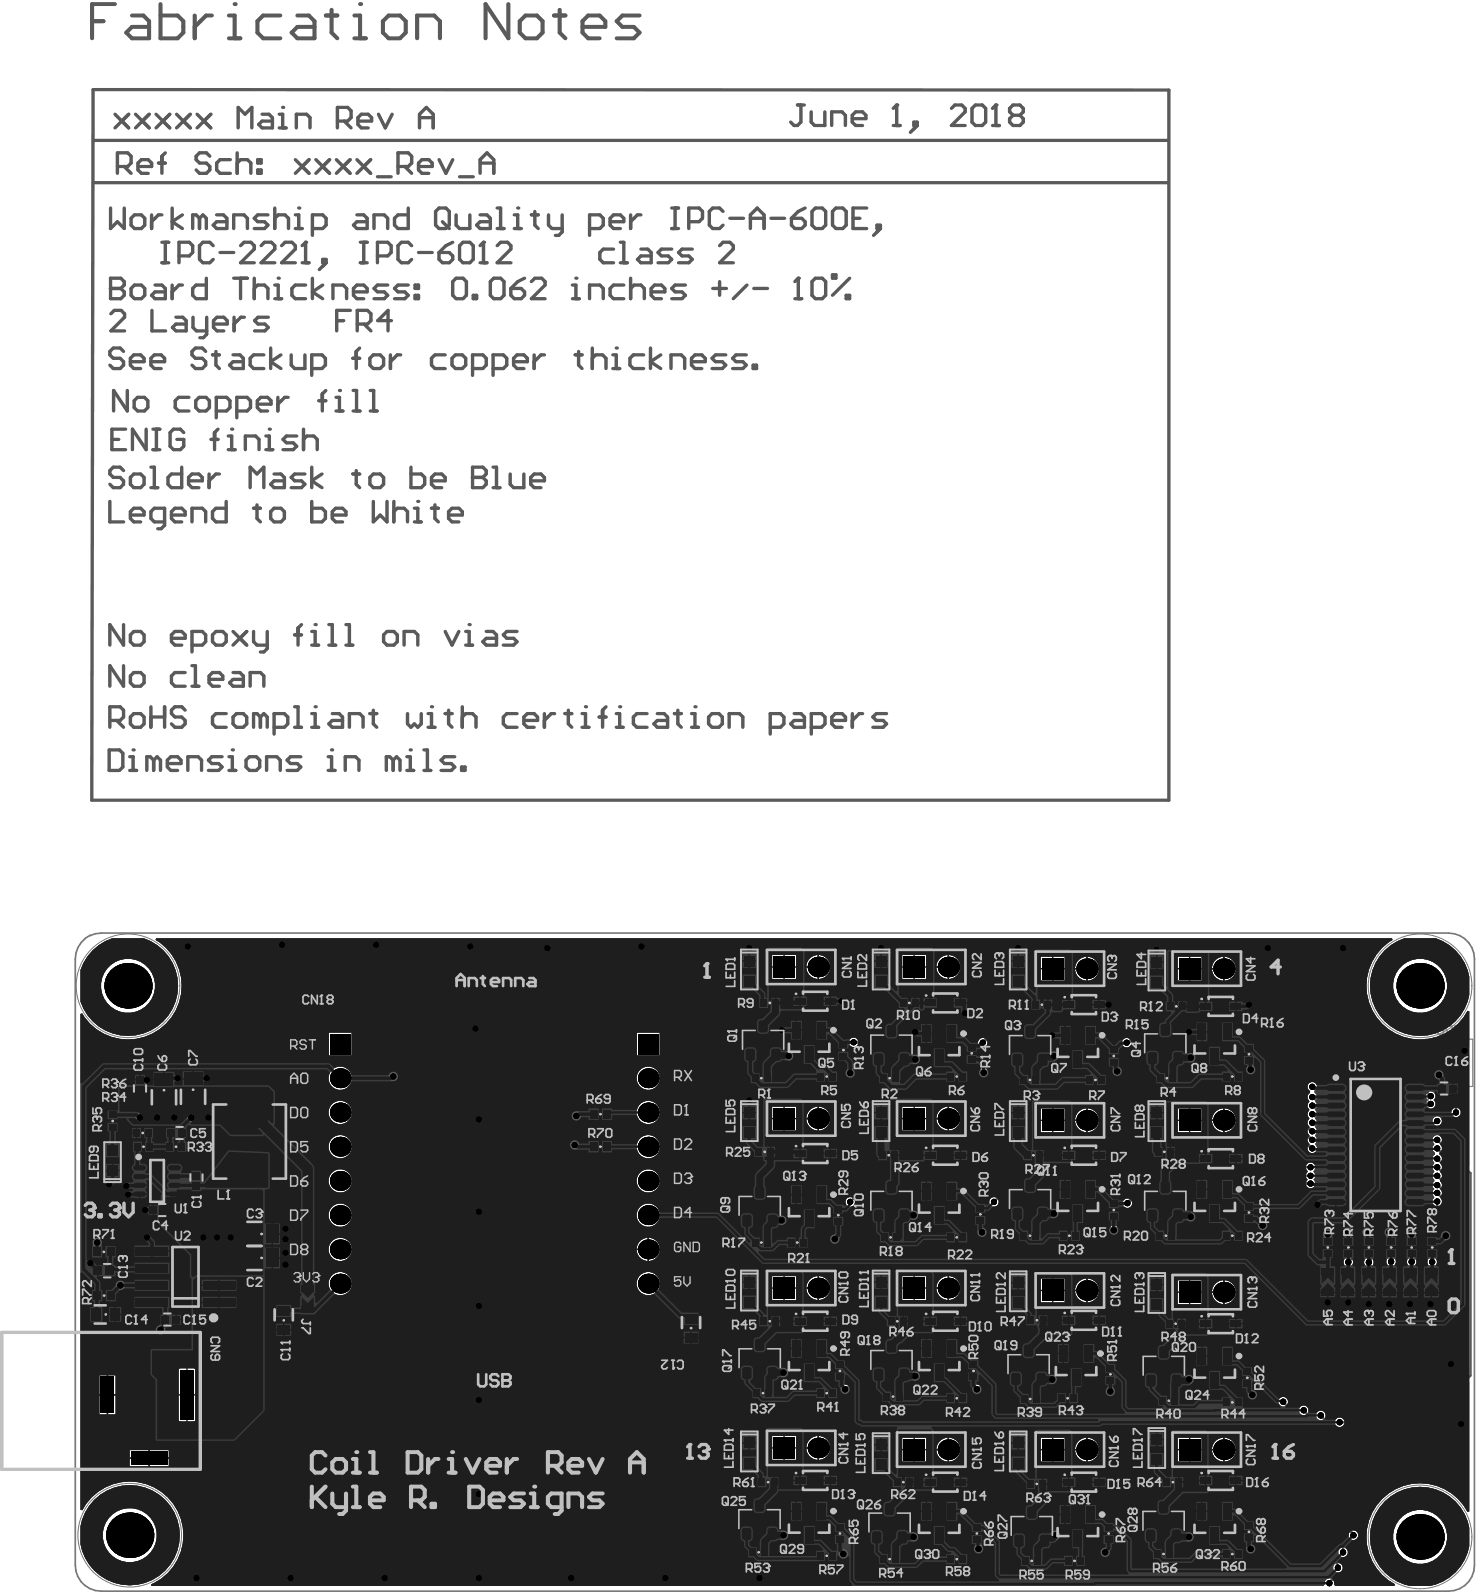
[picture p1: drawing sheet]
<svg xmlns="http://www.w3.org/2000/svg" width="365mm" height="394mm" viewBox="0 0 365 394" stroke-linecap="round" stroke-linejoin="round" font-family="sans-serif">
<g fill="none" stroke="#5a5a5a" stroke-width=".25">
<path d="M183.5 254.5h9.7v4.3h-9.7zM184.4 259.3h1.5v1.4h-1.5zM187.3 246.2h5.3v2.7h-5.3zM187.6 252.7h1.5v1.3h-1.5zM189.1 247.6h1.8M190 246.6v1.9M190.8 259.3h1.4v1.4h-1.4zM195.6 244.3h11.2v5.7h-11.2zM206.8 256.5h2.7v5.4h-2.7zM207.2 259.2h1.9M208.1 258.3v1.8M215.2 255.7h9.6v4.3h-9.6z"/>
<path d="M219.3 253.8h1.4v1.4h-1.4zM221.7 246.2h5.4v2.7h-5.4zM223.5 247.6h1.8M224.4 246.6v1.9M227.7 244.7h11.2v5.7h-11.2zM238.5 257.3h2.6v5.4h-2.6zM239.8 259.1v1.8M249.4 255.8h9.7v4.3h-9.7zM253.5 254h1.5v1.3h-1.5zM254.5 246.6h5.3v2.7h-5.3zM256.2 248h1.9M257.1 247.1v1.8"/>
<path d="M261.9 245.2h11.2v5.6h-11.2zM273.5 258h2.7v5.3h-2.7zM274.9 259.7v1.9M282.8 255.4h9.6v4.3h-9.6zM286.9 253.5h1.4v1.4h-1.4zM287.6 247.1h5.4v2.6h-5.4zM289.4 248.4h1.8M290.3 247.5v1.8M295.7 245.6h11.2v5.6h-11.2zM306.9 257.6h2.7v5.3h-2.7zM308.2 259.3v1.8M26.5 274h2.6v5.4h-2.6z"/>
<path d="M26.9 276.7h1.8M27.8 275.8v1.8M32.5 278.3h5.4v2.7h-5.4zM33.2 265.2h2.7v5.3h-2.7zM33.6 267.8h1.9M34.3 279.7h1.8M34.5 266.8v2M35.2 278.7v1.9M37.8 264.4h5.3v9.4h-5.3zM40.8 278.3h5.3v2.7h-5.3zM42.5 279.7h2M43.5 278.7v2"/>
<path d="M45 264.3h5.3v9.3h-5.3zM51.6 270.1h20v23.4h-20zM145 273.4h6.3v3.3h-6.3zM147.3 275h1.8M148.2 274.1v1.8M185.2 264.8h5.3v2.7h-5.3zM187 266.1h1.8M187.9 265.2v1.9M201.4 264.4h5.3v2.7h-5.3zM203.1 265.7h1.8M204 264.8v1.8M216.1 260.5h1.5v1.3h-1.5z"/>
<path d="M216.9 264.8h5.3v2.7h-5.3zM218.6 266.1h1.9M219.5 265.2v1.9M222.4 260.5h1.5v1.3h-1.5zM233.5 264.4h5.3v2.7h-5.3zM235.2 265.7h1.8M236.1 264.8v1.8M238.9 260h1.8M250.3 260.6h1.5v1.3h-1.5zM251.5 265.2h5.3v2.7h-5.3zM253.3 266.6h1.8M254.2 265.7v1.8"/>
<path d="M256.7 260.6h1.4v1.3h-1.4zM267.7 265.2h5.3v2.7h-5.3zM269.4 266.6h1.8M270.3 265.7v1.8M274 260.7h1.8M283.7 260.2h1.5v1.3h-1.5zM285.3 264.8h5.3v2.7h-5.3zM287.1 266.1h1.8M288 265.2v1.9M290 260.2h1.5v1.3h-1.5zM301.5 264.4h5.3v2.7h-5.3zM303.2 265.7h1.8"/>
<path d="M304.1 264.8v1.8M307.3 260.2h1.9M326.5 265.5h26v34.3h-26zM354.6 267.3h5.3v2.7h-5.3zM356.2 268.7h2M357.2 267.7v2M32.7 281.7h5.4v2.7h-5.4zM34.5 283h1.8M35.4 282.1v1.9M36.5 297.3h5.4v2.7h-5.4zM38.2 298.7h2M39.2 297.7v2"/>
<path d="M40.8 281.7h5.3v2.7h-5.3zM42.5 283h1.8M43.4 282.1v1.9M47.2 288.8h2.6v5.4h-2.6zM47.5 291.5h2M48.5 290.5v2M145 281.4h6.3v3.3h-6.3zM147.3 283h1.8M148.2 282.1v1.9M182.7 295.5h9.6v4.3h-9.6zM186.1 283h5.3v2.6h-5.3zM186.8 293.7h1.4v1.3h-1.4z"/>
<path d="M187.8 284.3h1.8M188.7 283.4v1.8M195.6 281.9h11.2v5.7h-11.2zM205.5 297.3h2.7v5.3h-2.7zM206 299.9h1.8M206.9 299v1.9M215.2 294.2h9.6v4.4h-9.6zM216.1 299.1h1.5v1.3h-1.5zM216.7 283.8h5.3v2.7h-5.3zM218.4 285.2h1.8M219.3 292.4h1.4v1.3h-1.4zM219.3 284.2v1.9"/>
<path d="M222.4 299.1h1.5v1.3h-1.5zM227.7 282.3h11.2v5.7h-11.2zM240.6 297.1h2.7v5.3h-2.7zM241 299.8h1.8M241.9 298.8v1.9M249.4 293.8h9.7v4.3h-9.7zM250.3 298.6h1.5v1.4h-1.5zM252.4 283.8h5.3v2.7h-5.3zM253.5 292h1.5v1.3h-1.5zM254.1 285.2h1.8M255 284.2v1.9M256.7 298.6h1.4v1.4h-1.4z"/>
<path d="M261.9 282.3h11.2v5.7h-11.2zM273.5 296h2.7v5.3h-2.7zM274 298.7h1.8M274.9 297.8v1.8M282.8 294.2h9.6v4.4h-9.6zM283.7 299.1h1.5v1.3h-1.5zM284.7 283h5.3v2.6h-5.3zM286.4 284.3h1.9M286.9 292.4h1.4v1.3h-1.4zM287.3 283.4v1.8M290 299.1h1.5v1.3h-1.5zM295.7 283.2h11.2v5.6h-11.2z"/>
<path d="M306.9 296.6h2.7v5.4h-2.7zM307.3 299.3h1.9M308.2 298.4v1.8M22.1 311.7h7v3.9h-7zM22.5 307.3h6.3v3.4h-6.3zM22.5 318.1h6.3v3.4h-6.3zM24.6 313.6h2M24.7 309h1.8M24.8 319.8h1.8M25.6 308.1v1.8M25.6 312.6v2M25.7 318.9v1.8"/>
<path d="M59.9 301.9h9.3v5.4h-9.3zM59.9 307.8h9.3v5.4h-9.3zM74.1 316.8h3.7v7.7h-3.7zM75.9 319.1v3.1M183.6 300.3h1.5v1.4h-1.5zM185.2 305.4h5.3v2.6h-5.3zM187 306.7h1.8M187.9 305.8v1.8M189.9 300.3h1.5v1.4h-1.5zM194.1 305.4h5.3v2.6h-5.3zM195.8 306.7h1.9M196.7 305.8v1.8"/>
<path d="M217.1 304.1h5.3v2.7h-5.3zM218.9 305.4h1.8M219.8 304.5v1.8M233.5 304.1h5.3v2.7h-5.3zM235.2 305.4h1.8M236.1 304.5v1.8M251.5 303.7h5.3v2.6h-5.3zM253.3 305h1.8M254.2 304.1v1.8M261.2 303.7h5.4v2.6h-5.4zM263 305h1.8M263.9 304.1v1.8"/>
<path d="M285.1 303.7h5.3v2.6h-5.3zM286.8 305h1.9M287.7 304.1v1.8M301.5 303.7h5.3v2.6h-5.3zM303.2 305h1.8M304.1 304.1v1.8M325.9 312.5h3.6v7.7h-3.6zM326.1 316.4h3.2M326.4 305.3h2.6v5.3h-2.6zM326.8 307.9h1.8M327.7 307v1.8M327.7 314.8v3.1"/>
<path d="M330.8 312.6h3.7v7.6h-3.7zM331.1 316.4h3.1M331.4 305.3h2.7v5.3h-2.7zM331.9 307.9h1.8M332.7 314.8v3.2M332.8 307v1.8M336 312.6h3.6v7.6h-3.6zM336.2 316.4h3.2M336.5 305.3h2.7v5.3h-2.7zM336.9 307.9h1.8M337.8 314.8v3.2M337.8 307v1.8"/>
<path d="M341.1 312.6h3.7v7.6h-3.7zM341.4 316.4h3.1M342 305.3h2.7v5.3h-2.7zM342.4 307.9h1.8M343 314.8v3.2M343.3 307v1.8M346.3 312.6h3.6v7.6h-3.6zM346.5 316.4h3.2M347.1 305.3h2.6v5.3h-2.6zM347.5 307.9h1.8M348.1 314.8v3.2M348.4 307v1.8"/>
<path d="M351.4 312.6h3.7v7.6h-3.7zM351.7 316.4h3.1M352.1 305.3h2.7v5.3h-2.7zM352.5 307.9h1.9M353.3 314.8v3.2M353.5 307v1.8M22.3 322.6h7.6v3.7h-7.6zM24.5 324.4h3.2M26.1 322.9v3.1M39.5 324.4h5.3v2.6h-5.3zM41.2 325.7h1.9M42.2 324.7v2"/>
<path d="M68.2 322.1h3.7v7.6h-3.7zM68.4 325.9h3.2M70 324.3v3.2M74.4 320.6h3.1M168.7 324h3.7v7.7h-3.7zM169 327.8h3.1M170.6 326.2v3.2M182.7 333.1h9.6v4.3h-9.6zM183.6 337.9h1.5v1.4h-1.5zM186.8 331.3h1.4v1.3h-1.4zM187.3 324.8h5.3v2.7h-5.3zM189.1 326.1h1.8"/>
<path d="M189.9 337.9h1.5v1.4h-1.5zM190 325.2v1.9M195.6 323.3h11.2v5.7h-11.2zM206 335.7h2.6v5.3h-2.6zM206.4 338.4h1.8M207.3 337.5v1.8M215.2 333.5h9.6v4.3h-9.6zM216.1 338.3h1.5v1.4h-1.5zM218.8 324.8h5.3v2.7h-5.3zM219.3 331.7h1.4v1.3h-1.4zM220.5 326.1h1.8M221.4 325.2v1.9"/>
<path d="M222.4 338.3h1.5v1.4h-1.5zM227.7 323.3h11.2v5.7h-11.2zM238.9 335.7h2.7v5.3h-2.7zM239.3 338.4h1.9M240.2 337.5v1.8M249 334.6h9.7v4.3h-9.7zM250 339.4h1.4v1.3h-1.4zM253.1 332.7h1.5v1.4h-1.5zM253.3 324.6h5.3v2.6h-5.3zM255 325.9h1.8M255.9 325v1.8M256.3 339.4h1.5v1.3h-1.5z"/>
<path d="M261.9 323.1h11.2v5.6h-11.2zM272.7 336.6h2.7v5.3h-2.7zM273.1 339.2h1.8M274 338.3v1.8M282.4 335h9.6v4.3h-9.6zM283.3 339.8h1.5v1.3h-1.5zM286.5 333.1h1.5v1.4h-1.5zM287.5 325.4h5.3v2.7h-5.3zM289.2 326.7h1.8M289.7 339.8h1.4v1.3h-1.4zM290.1 325.8v1.8M295.7 323.9h11.2v5.7h-11.2z"/>
<path d="M306.5 337.4h2.6v5.3h-2.6zM307.8 339.2v1.8M185.6 342.5h5.4v2.7h-5.4zM187.4 343.9h1.8M188.3 343v1.8M201.4 342.5h5.3v2.7h-5.3zM203.1 343.9h1.8M204 343v1.8M217.7 343.4h5.4v2.7h-5.4zM219.5 344.7h1.8M220.4 343.8v1.8M233.5 343.8h5.3v2.7h-5.3z"/>
<path d="M235.2 345.1h1.8M236.1 344.2v1.9M251.6 344h5.3v2.7h-5.3zM253.3 345.3h1.8M254.2 344.4v1.8M260.8 343.8h5.3v2.7h-5.3zM262.6 345.1h1.8M263.5 344.2v1.9M285.8 344.4h5.3v2.7h-5.3zM287.5 345.7h1.9M288.4 344.8v1.9M301.5 344.8h5.3v2.7h-5.3z"/>
<path d="M303.2 346.2h1.8M304.1 345.3v1.8M306.9 340.1h1.8M182.6 372.8h9.7v4.3h-9.7zM183.6 377.6h1.4v1.4h-1.4zM186.7 371h1.5v1.3h-1.5zM186.9 364.5h5.3v2.7h-5.3zM188.6 365.8h1.9M189.6 364.9v1.9M189.9 377.6h1.4v1.4h-1.4zM195.6 362.6h11.2v5.7h-11.2zM206 375.9h2.6v5.3h-2.6z"/>
<path d="M206.4 378.5h1.8M207.3 377.6v1.8M214.7 373.7h9.7v4.3h-9.7zM215.7 378.5h1.4v1.3h-1.4zM218.8 371.8h1.5v1.4h-1.5zM220.3 364.5h5.3v2.7h-5.3zM222 378.5h1.4v1.3h-1.4zM222 365.8h1.8M222.9 364.9v1.9M227.7 363h11.2v5.7h-11.2zM239.8 375.9h2.6v5.3h-2.6zM240.2 378.5h1.8"/>
<path d="M241.1 377.6v1.8M249.8 374.5h9.7v4.3h-9.7zM250.8 379.3h1.4v1.4h-1.4zM253.2 364.9h5.3v2.7h-5.3zM253.9 372.7h1.5v1.3h-1.5zM255 366.3h1.8M255.9 365.4v1.8M257.1 379.3h1.4v1.4h-1.4zM261.9 363h11.2v5.7h-11.2zM272.3 375.9h2.6v5.3h-2.6zM272.7 378.5h1.8M273.6 377.6v1.8"/>
<path d="M282.4 373.2h9.6v4.4h-9.6zM283.3 378.1h1.4v1.3h-1.4zM286.4 371.4h1.5v1.3h-1.5zM286.8 364.5h5.3v2.7h-5.3zM288.6 365.8h1.8M289.5 364.9v1.9M289.6 378.1h1.5v1.3h-1.5zM295.7 362.6h11.2v5.7h-11.2zM306.9 375.4h2.7v5.4h-2.7zM307.3 378.1h1.9M308.2 377.2v1.8M184.6 381.8h5.3v2.7h-5.3z"/>
<path d="M186.3 383.2h1.8M187.2 382.3v1.8M201.4 382.7h5.3v2.6h-5.3zM203.1 384h1.8M204 383.1v1.8M216.9 383.5h5.3v2.7h-5.3zM218.6 384.9h1.9M219.5 383.9v1.9M233.5 383.5h5.3v2.7h-5.3zM235.2 384.9h1.8M236.1 383.9v1.9M251.9 383.9h5.4v2.7h-5.4z"/>
<path d="M253.7 385.3h1.8M254.6 384.4v1.8M262.5 383.9h5.3v2.7h-5.3zM264.2 385.3h1.9M265.2 384.4v1.8M284.5 382.3h5.3v2.6h-5.3zM286.2 383.6h1.8M287.1 382.7v1.8M301.5 382.3h5.3v2.6h-5.3zM303.2 383.6h1.8M304.1 382.7v1.8"/>
</g>
<g fill="none" stroke="#5a5a5a" stroke-width=".33">
<path d="M188.2 246.6h3.5v1.9h-3.5zM194.4 252h10.6v10.6h-10.6zM194.7 254.9h10v4.7h-10zM198 257.3h3.4M198.2 244.9h6v4.5h-6zM199.5 247.1h3.4M199.7 255.6v3.3M201.2 245.5v3.3M207.2 257.4h1.9v3.5h-1.9zM222.7 246.6h3.4v1.9h-3.4zM226.5 252.8h10.6v10.6h-10.6zM226.8 255.8h10v4.6h-10z"/>
<path d="M230.1 258.1h3.4M230.3 245.3h6v4.5h-6zM231.6 247.6h3.4M231.8 256.5v3.3M233.3 245.9v3.3M238.9 258.3h1.8v3.4h-1.8zM255.4 247.1h3.5v1.8h-3.5zM260.7 253.2h10.6v10.7h-10.6zM261 256.2h10v4.7h-10zM264.3 258.5h3.4M264.5 245.7h6v4.5h-6zM265.8 248h3.4"/>
<path d="M266 256.9v3.3M267.5 246.3v3.3M274 258.9h1.8v3.5h-1.8zM288.5 247.5h3.5v1.8h-3.5zM294.5 252.4h10.6v10.6h-10.6zM294.8 255.4h10v4.6h-10zM298.1 257.7h3.4M298.3 246.2h6v4.4h-6zM299.6 248.4h3.4M299.8 256v3.4M301.3 246.7v3.4M307.3 258.5h1.9v3.5h-1.9z"/>
<path d="M26.9 275h1.8v3.5h-1.8zM33.5 278.7h3.4v1.9h-3.4zM33.6 266h1.9v3.7h-1.9zM38.1 265.4h4.8v7.4h-4.8zM38.8 269.1h3.3M40.5 267.4v3.4M41.7 278.7h3.6v2h-3.6zM45.2 265.3h4.9v7.3h-4.9zM46 269h3.3M47.6 267.3v3.3M52.6 272.7h18v18.1h-18zM146.4 274.1h3.5v1.8h-3.5z"/>
<path d="M186.1 265.2h3.5v1.9h-3.5zM202.3 264.8h3.5v1.8h-3.5zM217.8 265.2h3.5v1.9h-3.5zM234.4 264.8h3.5v1.8h-3.5zM252.4 265.7h3.5v1.8h-3.5zM268.6 265.7h3.5v1.8h-3.5zM286.2 265.2h3.5v1.9h-3.5zM302.4 264.8h3.5v1.8h-3.5zM332 266.3h15v32.6h-15zM355.4 267.7h3.7v2h-3.7zM33.6 282.1h3.5v1.9h-3.5zM35.8 286.3h6v10.3h-6z"/>
<path d="M37.4 297.7h3.6v2h-3.6zM41.7 282.1h3.5v1.9h-3.5zM47.5 289.7h2v3.6h-2zM59.9 281.8h3.3M61.6 280.1v3.3M146.4 282.1h3.5v1.9h-3.5zM187 283.4h3.5v1.8h-3.5zM194.4 292.5h10.6v10.7h-10.6zM194.7 295.5h10v4.7h-10zM198 297.9h3.4M198.2 282.5h6v4.5h-6zM199.5 284.7h3.4"/>
<path d="M199.7 296.2v3.3M201.2 283.1v3.3M206 298.2h1.8v3.5h-1.8zM217.6 284.2h3.5v1.9h-3.5zM226.5 291.7h10.6v10.6h-10.6zM226.8 294.7h10v4.6h-10zM230.1 297h3.4M230.3 282.9h6v4.5h-6zM231.6 285.2h3.4M231.8 295.3v3.3M233.3 283.5v3.3M241 298h1.8v3.5h-1.8z"/>
<path d="M253.3 284.2h3.5v1.9h-3.5zM260.7 291.2h10.6v10.7h-10.6zM261 294.2h10v4.7h-10zM264.3 296.6h3.4M264.5 282.9h6v4.5h-6zM265.8 285.2h3.4M266 294.9v3.3M267.5 283.5v3.3M274 296.9h1.8v3.5h-1.8zM285.6 283.4h3.5v1.8h-3.5zM294.5 291.2h10.6v10.7h-10.6zM294.8 294.2h10v4.7h-10z"/>
<path d="M298.1 296.6h3.4M298.3 283.8h6v4.4h-6zM299.6 286h3.4M299.8 294.9v3.3M301.3 284.3v3.4M307.3 297.5h1.9v3.5h-1.9zM337.8 282.6h3.4M339.5 281v3.3M23.8 312.6h3.7v2h-3.7zM23.9 308.1h3.5v1.8h-3.5zM23.9 318.9h3.5v1.8h-3.5zM60.9 308.1h7.3v4.8h-7.3z"/>
<path d="M60.9 302.2h7.3v4.8h-7.3zM62.9 304.6h3.3M62.9 310.5h3.3M64.5 302.9v3.4M64.5 308.8v3.4M73.9 316.7h4v7.9h-4zM186.1 305.8h3.5v1.8h-3.5zM195 305.8h3.5v1.8h-3.5zM218 304.5h3.5v1.8h-3.5zM234.4 304.5h3.5v1.8h-3.5zM252.4 304.1h3.5v1.8h-3.5zM262.1 304.1h3.5v1.8h-3.5z"/>
<path d="M286 304.1h3.5v1.8h-3.5zM302.4 304.1h3.5v1.8h-3.5zM325.7 312.4h4v8h-4zM326.8 306.2h1.8v3.5h-1.8zM330.7 312.4h4v8h-4zM331.9 306.2h1.8v3.5h-1.8zM335.8 312.4h4v8h-4zM336.9 306.2h1.8v3.5h-1.8zM341 312.4h4v8h-4zM342.4 306.2h1.8v3.5h-1.8zM346.1 312.4h4v8h-4zM347.5 306.2h1.8v3.5h-1.8z"/>
<path d="M351.3 312.4h4v8h-4zM352.5 306.2h1.9v3.5h-1.9zM23.2 322.9h5.8v3.1h-5.8zM40.3 324.7h3.7v2h-3.7zM68.4 323h3.2v5.8h-3.2zM169 324.9h3.1v5.8h-3.1zM188.2 325.2h3.5v1.9h-3.5zM194.4 330.5h10.6v10.7h-10.6zM194.7 333.5h10v4.7h-10zM198 335.9h3.4M198.2 323.9h6v4.5h-6zM199.5 326.1h3.4"/>
<path d="M199.7 334.2v3.3M201.2 324.5v3.3M206.4 336.6h1.8v3.5h-1.8zM219.7 325.2h3.5v1.9h-3.5zM226.5 330.5h10.6v10.7h-10.6zM226.8 333.5h10v4.7h-10zM230.1 335.9h3.4M230.3 323.9h6v4.5h-6zM231.6 326.1h3.4M231.8 334.2v3.3M233.3 324.5v3.3M239.3 336.6h1.9v3.5h-1.9z"/>
<path d="M254.2 325h3.5v1.8h-3.5zM260.3 331.8h10.6v10.6h-10.6zM260.6 334.8h10v4.6h-10zM263.9 337.1h3.3M264.5 323.7h6v4.4h-6zM265.6 335.4v3.3M265.8 325.9h3.4M267.5 324.2v3.4M273.1 337.5h1.8v3.5h-1.8zM288.4 325.8h3.5v1.8h-3.5zM294.5 332.4h10.6v10.6h-10.6zM294.8 335.4h10v4.6h-10z"/>
<path d="M298.1 337.7h3.4M298.3 324.5h6v4.5h-6zM299.6 326.7h3.4M299.8 336.1v3.3M301.3 325.1v3.3M306.9 338.3h1.8v3.5h-1.8zM186.5 343h3.5v1.8h-3.5zM202.3 343h3.5v1.8h-3.5zM218.6 343.8h3.5v1.8h-3.5zM234.4 344.2h3.5v1.9h-3.5zM252.5 344.4h3.5v1.8h-3.5zM261.7 344.2h3.5v1.9h-3.5z"/>
<path d="M286.7 344.8h3.5v1.9h-3.5zM302.4 345.3h3.5v1.8h-3.5zM187.8 364.9h3.5v1.9h-3.5zM194.4 370.7h10.6v10.6h-10.6zM194.7 373.7h10v4.6h-10zM198 376h3.4M198.2 363.2h6v4.5h-6zM199.5 365.4h3.4M199.7 374.3v3.3M201.2 363.8v3.3M206.4 376.8h1.8v3.5h-1.8zM221.2 364.9h3.5v1.9h-3.5z"/>
<path d="M226.5 370.7h10.6v10.6h-10.6zM226.8 373.7h10v4.7h-10zM230.1 376h3.4M230.3 363.6h6v4.5h-6zM231.6 365.8h3.4M231.8 374.4v3.3M233.3 364.2v3.3M240.2 376.8h1.8v3.5h-1.8zM254.1 365.4h3.5v1.8h-3.5zM260.7 371.5h10.6v10.7h-10.6zM261 374.5h10v4.7h-10zM264.3 376.8h3.4"/>
<path d="M264.5 363.6h6v4.5h-6zM265.8 365.8h3.4M266 375.2v3.3M267.5 364.2v3.3M272.7 376.8h1.8v3.5h-1.8zM287.7 364.9h3.5v1.9h-3.5zM294.5 370.7h10.6v10.6h-10.6zM294.8 373.7h10v4.7h-10zM298.1 376h3.4M298.3 363.2h6v4.5h-6zM299.6 365.4h3.4M299.8 374.4v3.3"/>
<path d="M301.3 363.8v3.3M307.3 376.4h1.9v3.4h-1.9zM185.5 382.3h3.5v1.8h-3.5zM202.3 383.1h3.5v1.8h-3.5zM217.8 383.9h3.5v1.9h-3.5zM234.4 383.9h3.5v1.9h-3.5zM252.9 384.4h3.4v1.8h-3.4zM263.4 384.4h3.5v1.8h-3.5zM285.4 382.7h3.5v1.8h-3.5zM302.4 382.7h3.5v1.8h-3.5z"/>
<circle cx="335" cy="269.3" r="1.66"/>
</g>
<g fill="#5a5a5a">
<path d="M83.1 316h1.7v1.7h-1.7z"/>
<path d="M83.1 256.9h1.7v1.6h-1.7z"/>
<path d="M83.1 265.3h1.7v1.7h-1.7z"/>
<path d="M83.1 273.7h1.7v1.7h-1.7z"/>
<path d="M83.1 282.2h1.7v1.7h-1.7z"/>
<path d="M83.1 290.6h1.7v1.7h-1.7z"/>
<path d="M83.1 299.1h1.7v1.7h-1.7z"/>
<path d="M83.1 307.5h1.7v1.7h-1.7z"/>
<path d="M159.1 316h1.7v1.7h-1.7z"/>
<path d="M159.1 256.9h1.7v1.6h-1.7z"/>
<path d="M159.1 265.3h1.7v1.7h-1.7z"/>
<path d="M159.1 273.7h1.7v1.7h-1.7z"/>
<path d="M159.1 282.2h1.7v1.7h-1.7z"/>
<path d="M159.1 290.6h1.7v1.7h-1.7z"/>
<path d="M159.1 299.1h1.7v1.7h-1.7z"/>
<path d="M159.1 307.5h1.7v1.7h-1.7z"/>
</g>
<path d="M23 22.1l265.5 .1v175.3h-265.9zM23.1 34.7h265M23.1 45.1h265.3" fill="none" stroke="#5a5a5a" stroke-width=".82"/>
<g fill="none" stroke="#5a5a5a" stroke-width=".83">
<path d="M31.4 96.4v5l-3.4-5v5M34 98.1h1.6l.9 .8v1.7l-.9 .8h-1.6l-.9-.8v-1.7zM46.6 98.1h-2.5l-.9 .8v1.7l.9 .8h2.5M49.2 98.1h1.6l.9 .8v1.7l-.9 .8h-1.6l-.9-.8v-1.7zM63.5 99.8h3.4v-.9l-.9-.8h-1.6l-.9 .8v1.7l.9 .8h1.6M68.6 98.1v3.3M71.1 98.1h-.8l-1.7 1.7M78.7 98.9h1.7M80.4 96.4l-.8 .8v4.2M82.9 98.1h.9v3.3M53.4 101.4h2.5l.9-.8v-1.7l-.9-.8h-2.5v5M58.4 101.4h2.6l.8-.8v-1.7l-.8-.8h-2.6v5"/>
<path d="M82.9 101.4h1.7"/>
</g>
<circle cx="83.8" cy="96.4" r=".41" fill="#5a5a5a"/>
<g fill="none" stroke="#5a5a5a" stroke-width=".83">
<path d="M40.8 37.7l-.8 .9v4.2M51.8 38.6l-.9-.9h-1.7l-.8 .9v.8l.8 .9h1.7l.9 .8v.8l-.9 .9h-1.7l-.8-.9M56.8 39.4h-2.5l-.8 .9v1.6l.8 .9h2.5M58.5 37.7v5.1M63.6 39.4h.8v.9h-.8zM72.9 39.4l3.4 3.4M76.3 39.4l-3.4 3.4M78 39.4l3.3 3.4M81.3 39.4l-3.3 3.4M83 39.4l3.4 3.4M86.4 39.4l-3.4 3.4M88.1 39.4l3.4 3.4"/>
<path d="M91.5 39.4l-3.4 3.4M108.4 39.4l1.6 3.4 1.7-3.4M29 41.1h2.5l.9-.8v-1.7l-.9-.9h-2.5v5.1M30.7 41.1l1.7 1.7M34 41.1h3.4v-.8l-.8-.9h-1.7l-.9 .9v1.6l.9 .9h1.7M39.1 40.3h1.7M40 59.8h1.6M40.8 59.8v5.1M58.5 40.3l.9-.9h1.7l.8 .9v2.5M63.6 41.9h.8v.9h-.8zM75.4 59.8v5.1M93.2 43.6h3.3"/>
<path d="M98.2 41.1h2.6l.8-.8v-1.7l-.8-.9h-2.6v5.1M99.9 41.1l1.7 1.7M103.3 41.1h3.4v-.8l-.9-.9h-1.7l-.8 .9v1.6l.8 .9h1.7M113.4 43.6h3.4M118.5 40.3h3.4M118.5 42.8v-3.4l1.7-1.7 1.7 1.7v3.4M27.4 77.5l.8-.9h1.7l.8 .9v.8l-3.3 3.4h3.3M37.5 76.6v5.1h3.4M40 64.9h1.6M43.4 78.3h1.7l.8 .8v2.6h-2.5l-.8-.9 .8-.8h2.5M44.2 63.2h2.5l.9-.9v-1.7l-.9-.8h-2.5v5.1M47.6 78.3v2.5l.9 .9h2.5"/>
<path d="M51 78.3v4.2l-.8 .9h-.9M52.6 60.6l-.8-.8h-1.7l-.9 .8v3.4l.9 .9h1.7l.8-.9M52.7 80h3.4v-.9l-.9-.8h-1.7l-.8 .8v1.7l.8 .9h1.7M54.3 62.3h3.4M57.8 78.3v3.4M59.4 60.6l.8-.8h1.7l.9 .8v.9l-3.4 3.4h3.4M60.3 78.3h-.8l-1.7 1.7M64.4 60.6l.9-.8h1.7l.8 .8v.9l-3.4 3.4h3.4M66.2 78.3h-2.5l-.9 .8 .9 .9h1.7l.8 .8-.8 .9h-2.6M69.5 60.6l.9-.8h1.6l.9 .8v.9l-3.4 3.4h3.4M74.6 64.9h1.7M83.1 79.1h1.7"/>
<path d="M86.5 76.6h-3.4v5.1M88.2 80h2.5l.8-.9v-1.6l-.8-.9h-2.5v5.1M89.9 80l1.6 1.7M96.6 79.1h-3.4l2.6-2.5v5.1M87.2 96.4h.8v5M91.4 96.4h.8v5M87.2 101.4h1.6M91.4 101.4h1.7"/>
</g>
<circle cx="75.4" cy="59.8" r=".41" fill="#5a5a5a"/>
<g fill="none" stroke="#5a5a5a" stroke-width=".83">
<path d="M75.4 59.8l-.8 .8M88.9 59.8h1.7M89.8 59.8v5.1M111.7 59.8l-1.7 .8-1.6 1.7M114.3 59.8h1.7l.8 .8v3.4l-.8 .9h-1.7l-.9-.9v-3.4zM119.3 59.8v5.1M79.6 64h.9v.9h-.9zM80.5 64.9l-1.7 1.7M88.9 64.9h1.7M93.2 63.2h2.5l.8-.9v-1.7l-.8-.8h-2.5v5.1M101.6 60.6l-.8-.8h-1.7l-.9 .8v3.4l.9 .9h1.7l.8-.9M103.3 62.3h3.4"/>
<path d="M108.4 62.3h2.5l.8 .9v.8l-.8 .9h-1.7l-.8-.9zM118.5 64.9h1.7"/>
</g>
<circle cx="119.3" cy="59.8" r=".41" fill="#5a5a5a"/>
<g fill="none" stroke="#5a5a5a" stroke-width=".83">
<path d="M119.3 59.8l-.8 .8M153.1 59.8h.9v5.1M122.7 60.6l.9-.8h1.6l.9 .8v.9l-3.4 3.4h3.4M151.4 61.5h-2.5l-.9 .8v1.7l.9 .9h2.5M153.1 64.9h1.7M158.2 61.5h1.7l.8 .8v2.6h-2.5l-.9-.9 .9-.8h2.5M165.8 61.5h-2.6l-.8 .8 .8 .9h1.7l.9 .8-.9 .9h-2.5M170.8 61.5h-2.5l-.8 .8 .8 .9h1.7l.8 .8-.8 .9h-2.5M177.6 60.6l.8-.8h1.7l.9 .8v.9l-3.4 3.4h3.4M27.6 108.5h1.7M31 105.9h-3.4v5.1h3.4M36.1 105.9v5.1l-3.4-5.1v5.1"/>
<path d="M37.8 105.9h1.6M37.8 111h1.6M38.6 105.9v5.1M45.4 106.8l-.9-.9h-1.7l-.8 .9v3.4l.8 .8h1.7l.9-.8v-1.7h-1.7M52.1 108.5h1.7M53.8 105.9l-.8 .9v4.2M56.3 111h1.7M56.3 107.6h.9v3.4"/>
</g>
<circle cx="57.2" cy="105.9" r=".41" fill="#5a5a5a"/>
<path d="M60.6 111v-3.4h2.5l.8 .9v2.5M65.6 107.6h.9v3.4M65.6 111h1.7" fill="none" stroke="#5a5a5a" stroke-width=".83"/>
<circle cx="66.5" cy="105.9" r=".41" fill="#5a5a5a"/>
<g fill="none" stroke="#5a5a5a" stroke-width=".83">
<path d="M30.5 86.7l-.9-.8h-1.6l-.9 .8v.9l.9 .8h1.6l.9 .9v.8l-.9 .9h-1.6l-.9-.9M32.2 89.3h3.4v-.9l-.9-.8h-1.7l-.8 .8v1.7l.8 .9h1.7M37.2 89.3h3.4v-.9l-.8-.8h-1.7l-.9 .8v1.7l.9 .9h1.7M50.8 86.7l-.9-.8h-1.7l-.8 .8v.9l.8 .8h1.7l.9 .9v.8l-.9 .9h-1.7l-.8-.9M52.4 87.6h1.7M53.3 86.7v3.4l.8 .9M57.5 87.6h1.7l.8 .8v2.6h-2.5l-.8-.9 .8-.8h2.5M65.1 87.6h-2.5l-.9 .8v1.7l.9 .9h2.5M66.8 85.9v5.1M69.3 87.6l-2.5 1.7 2.5 1.7M71.9 87.6v2.5l.8 .9h2.5v-3.4M76.9 91h2.6l.8-.9v-1.7l-.8-.8h-2.6v5.1"/>
<path d="M87.1 88.4h1.7M88.8 85.9l-.9 .8v4.3M92.1 87.6h1.7l.9 .8v1.7l-.9 .9h-1.7l-.8-.9v-1.7zM96.4 87.6v3.4M98.9 87.6h-.9l-1.6 1.7M109.9 87.6h-2.6l-.8 .8v1.7l.8 .9h2.6M112.4 87.6h1.7l.8 .8v1.7l-.8 .9h-1.7l-.8-.9v-1.7zM116.6 91h2.6l.8-.9v-1.7l-.8-.8h-2.6v5.1M121.7 91h2.5l.9-.9v-1.7l-.9-.8h-2.5v5.1M126.8 89.3h3.3v-.9l-.8-.8h-1.7l-.8 .8v1.7l.8 .9h1.7M131.8 87.6v3.4M134.4 87.6h-.9l-1.7 1.7"/>
<path d="M142 87.6h1.6M142.8 86.7v3.4l.8 .9M146.2 88.4l.8-.8h1.7l.9 .8v2.6M146.2 85.9v5.1M151.2 91h1.7M151.2 87.6h.9v3.4M73.2 107.6h-2.5l-.9 .9 .9 .8h1.7l.8 .9-.8 .8h-2.6M74.9 108.5l.9-.9h1.6l.9 .9v2.5M74.9 105.9v5.1M30.5 164.3v5.1l-3.4-5.1v5.1M33 166h1.7l.9 .8v1.7l-.9 .9h-1.7l-.8-.9v-1.7zM45.7 166h-2.5l-.9 .8v1.7l.9 .9h2.5"/>
<path d="M47.4 169.4h1.7M47.4 164.3h.8v5.1M51.6 167.7h3.4v-.9l-.9-.8h-1.7l-.8 .8v1.7l.8 .9h1.7M57.5 166h1.7l.8 .8v2.6h-2.5l-.8-.9 .8-.8h2.5M61.7 169.4v-3.4h2.6l.8 .8v2.6"/>
</g>
<circle cx="152.1" cy="85.9" r=".41" fill="#5a5a5a"/>
<g fill="none" stroke="#5a5a5a" stroke-width=".83">
<path d="M27.3 51.3v5.1l1.7-1.7 1.7 1.7v-5.1M33.2 53h1.7l.8 .9v1.7l-.8 .8h-1.7l-.9-.8v-1.7zM37.4 53v3.4M39.9 53h-.8l-1.7 1.7M42.5 51.3v5.1M45 53l-2.5 1.7 2.5 1.7M49.2 53.9l-.8-.9h-.9v3.4M49.2 53.9v2.5M49.2 53.9l.9-.9 .8 .9v2.5M53.5 53h1.6l.9 .9v2.5h-2.5l-.9-.8 .9-.9h2.5M57.7 56.4v-3.4h2.5l.9 .9v2.5M66.1 53h-2.5l-.9 .9 .9 .8h1.7l.8 .9-.8 .8h-2.6"/>
<path d="M67.8 53.9l.9-.9h1.6l.9 .9v2.5M67.8 51.3v5.1M72.9 56.4h1.7M72.9 53h.8v3.4M158.8 87.6h-2.5l-.8 .8v1.7l.8 .9h2.5M160.5 85.9v5.1M163.1 87.6l-2.6 1.7 2.6 1.7M165.6 91v-3.4h2.5l.9 .8v2.6M170.7 89.3h3.3v-.9l-.8-.8h-1.7l-.8 .8v1.7l.8 .9h1.7M179.1 87.6h-2.5l-.9 .8 .9 .9h1.7l.8 .8-.8 .9h-2.6M184.2 87.6h-2.6l-.8 .8 .8 .9h1.7l.9 .8-.9 .9h-2.5M185.9 90.1h.8v.9h-.8z"/>
</g>
<circle cx="73.7" cy="51.3" r=".41" fill="#5a5a5a"/>
<path d="M77.1 56.4h2.5l.9-.8v-1.7l-.9-.9h-2.5v5.1M88.1 53h1.7l.8 .9v2.5h-2.5l-.9-.8 .9-.9h2.5M92.3 56.4v-3.4h2.5l.9 .9v2.5M100.8 51.3v5.1h-2.6l-.8-.8v-1.7l.8-.9h2.6M107.5 52.2l.9-.9h1.6l.9 .9v3.4l-.9 .8h-1.6l-.9-.8zM109.2 54.7l1.7 1.7M112.6 53v2.6l.8 .8h2.6v-3.4M118.5 53h1.7l.8 .9v2.5h-2.5l-.9-.8 .9-.9h2.5M122.7 56.4h1.7M122.7 51.3h.9v5.1M126.9 53h.9v3.4M126.9 56.4h1.7" fill="none" stroke="#5a5a5a" stroke-width=".83"/>
<circle cx="127.8" cy="51.3" r=".41" fill="#5a5a5a"/>
<g fill="none" stroke="#5a5a5a" stroke-width=".83">
<path d="M131.2 53h1.6M132 52.2v3.4l.8 .8M135.4 53v2.6l.8 .8h2.6M138.8 53v4.3l-.9 .8h-.8M145.5 56.4h2.5l.9-.8v-1.7l-.9-.9h-2.5v5.1M150.6 54.7h3.4v-.8l-.9-.9h-1.7l-.8 .9v1.7l.8 .8h1.7M155.6 53v3.4M158.2 53h-.9l-1.7 1.7M165.8 56.4h1.7M165.8 51.3h1.7M166.6 51.3v5.1M170 54.7h2.5l.9-.8v-1.7l-.9-.9h-2.5v5.1"/>
<path d="M178.4 52.2l-.8-.9h-1.7l-.8 .9v3.4l.8 .8h1.7l.8-.8M180.1 53.9h3.4M185.2 53.9h3.4M185.2 56.4v-3.4l1.7-1.7 1.7 1.7v3.4M190.3 53.9h3.3M195.3 53.9h2.6l.8 .8v.9l-.8 .8h-1.7l-.9-.8zM198.7 51.3l-1.7 .9-1.7 1.7M200.4 52.2l.8-.9h1.7l.9 .9v3.4l-.9 .8h-1.7l-.8-.8zM205.5 52.2l.8-.9h1.7l.8 .9v3.4l-.8 .8h-1.7l-.8-.8zM210.5 53.9h1.7M213.9 51.3h-3.4v5.1h3.4M216.4 55.6h.9v.8h-.9z"/>
<path d="M217.3 56.4l-1.7 1.7M27.1 177.8h2.5l.9-.8v-1.7l-.9-.8h-2.5v5M28.8 177.8l1.7 1.7M33 176.1h1.7l.9 .9v1.7l-.9 .8h-1.7l-.8-.8v-1.7zM37.2 174.5v5M37.2 177h3.4M40.6 174.5v5M45.7 175.3l-.9-.8h-1.6l-.9 .8v.8l.9 .9h1.6l.9 .8v.9l-.9 .8h-1.6l-.9-.8M55.8 176.1h-2.5l-.9 .9v1.7l.9 .8h2.5M58.4 176.1h1.6l.9 .9v1.7l-.9 .8h-1.6l-.9-.8v-1.7zM64.3 177l-.9-.9h-.8v3.4M64.3 177v2.5"/>
<path d="M64.3 177l.8-.9 .9 .9v2.5M67.6 179.5h2.6l.8-.8v-1.7l-.8-.9h-2.6v5.1M72.7 174.5h.9v5M72.7 179.5h1.7M76.9 179.5h1.7M76.9 176.1h.9v3.4"/>
</g>
<circle cx="77.8" cy="174.5" r=".41" fill="#5a5a5a"/>
<path d="M82 176.1h1.7l.8 .9v2.5h-2.5l-.8-.8 .8-.9h2.5M86.2 179.5v-3.4h2.6l.8 .9v2.5M91.3 176.1h1.7M92.1 175.3v3.4l.9 .8M100.6 176.1v2.6l.8 .8 .9-.8 .8 .8 .9-.8v-2.6M105.6 176.1h.9v3.4M105.6 179.5h1.7" fill="none" stroke="#5a5a5a" stroke-width=".83"/>
<circle cx="106.5" cy="174.5" r=".41" fill="#5a5a5a"/>
<path d="M109.9 176.1h1.7M110.7 175.3v3.4l.9 .8M114.1 177l.8-.9h1.7l.9 .9v2.5M114.1 174.5v5M127.6 176.1h-2.5l-.9 .9v1.7l.9 .8h2.5M129.3 177.8h3.4v-.8l-.9-.9h-1.7l-.8 .9v1.7l.8 .8h1.7M134.4 176.1v3.4M136.9 176.1h-.9l-1.6 1.7M139.4 176.1h1.7M140.3 175.3v3.4l.8 .8M143.6 176.1h.9v3.4M143.6 179.5h1.7" fill="none" stroke="#5a5a5a" stroke-width=".83"/>
<circle cx="144.5" cy="174.5" r=".41" fill="#5a5a5a"/>
<path d="M147.9 177h1.7M149.6 174.5l-.9 .8v4.2M152.1 179.5h1.7M152.1 176.1h.8v3.4" fill="none" stroke="#5a5a5a" stroke-width=".83"/>
<circle cx="152.9" cy="174.5" r=".41" fill="#5a5a5a"/>
<path d="M159.7 176.1h-2.5l-.9 .9v1.7l.9 .8h2.5M162.2 176.1h1.7l.9 .9v2.5h-2.6l-.8-.8 .8-.9h2.6M166.4 176.1h1.7M167.3 175.3v3.4l.8 .8M170.7 176.1h.8v3.4M170.7 179.5h1.7" fill="none" stroke="#5a5a5a" stroke-width=".83"/>
<circle cx="171.5" cy="174.5" r=".41" fill="#5a5a5a"/>
<g fill="none" stroke="#5a5a5a" stroke-width=".83">
<path d="M196.8 25.9h1.7M197.7 25.9v4.2l-.9 .9h-.8l-.9-.9M200.2 27.6v2.5l.8 .9h2.6v-3.4M205.3 31v-3.4h2.5l.8 .8v2.6M210.3 29.3h3.4v-.9l-.8-.8h-1.7l-.9 .8v1.7l.9 .9h1.7M220.5 31h1.7M221.3 25.9v5.1M175.7 176.1h1.7l.9 .9v1.7l-.9 .8h-1.7l-.8-.8v-1.7zM180 179.5v-3.4h2.5l.8 .9v2.5M190.1 179.5h2.5l.9-.8v-1.7l-.9-.9h-2.5v5.1M196 176.1h1.7l.8 .9v2.5h-2.5l-.8-.8 .8-.9h2.5M200.2 179.5h2.6l.8-.8v-1.7l-.8-.9h-2.6v5.1"/>
<path d="M205.3 177.8h3.4v-.8l-.9-.9h-1.7l-.8 .9v1.7l.8 .8h1.7M210.4 176.1v3.4M212.9 176.1h-.9l-1.6 1.7M218.8 176.1h-2.5l-.9 .9 .9 .8h1.7l.8 .9-.8 .8h-2.6"/>
</g>
<circle cx="221.3" cy="25.9" r=".41" fill="#5a5a5a"/>
<path d="M221.3 25.9l-.8 .9M225.5 30.1h.9v.9h-.9zM226.4 31l-1.7 1.7M234.8 26.8l.9-.9h1.7l.8 .9v.8l-3.4 3.4h3.4M239.9 26.8l.8-.9h1.7l.9 .9v3.3l-.9 .9h-1.7l-.8-.9zM245 31h1.6M245.8 25.9v5.1" fill="none" stroke="#5a5a5a" stroke-width=".83"/>
<circle cx="245.8" cy="25.9" r=".41" fill="#5a5a5a"/>
<g fill="none" stroke="#5a5a5a" stroke-width=".83">
<path d="M245.8 25.9l-.8 .9M250 28.4l-.8-.8v-.8l.8-.9h1.7l.9 .9v.8l-.9 .8M250 28.4l-.8 .9v.8l.8 .9h1.7l.9-.9v-.8l-.9-.9M250 28.4h1.7M30.5 154.2v5l-3.4-5v5M33 155.9h1.7l.9 .8v1.7l-.9 .8h-1.7l-.8-.8v-1.7zM42.3 157.6h3.4v-.9l-.9-.8h-1.6l-.9 .8v1.7l.9 .8h1.6M47.4 159.2h2.5l.9-.8v-1.7l-.9-.8h-2.5v5M53.3 155.9h1.7l.8 .8v1.7l-.8 .8h-1.7l-.9-.8v-1.7zM57.5 155.9l3.4 3.3M60.9 155.9l-3.4 3.3M62.6 155.9v2.5l.8 .8h2.6"/>
<path d="M66 155.9v4.2l-.9 .8h-.8M72.7 156.7h1.7M74.4 154.2l-.8 .8v4.2M76.9 159.2h1.7M76.9 155.9h.9v3.3"/>
</g>
<circle cx="77.8" cy="154.2" r=".41" fill="#5a5a5a"/>
<path d="M81.2 159.2h1.6M81.2 154.2h.8v5M85.4 159.2h1.7M85.4 154.2h.8v5M95.5 155.9h1.7l.8 .8v1.7l-.8 .8h-1.7l-.8-.8v-1.7zM99.7 159.2v-3.3h2.6l.8 .8v2.5M109.9 155.9l1.7 3.3 1.6-3.3M114.9 159.2h1.7M114.9 155.9h.9v3.3" fill="none" stroke="#5a5a5a" stroke-width=".83"/>
<circle cx="115.8" cy="154.2" r=".41" fill="#5a5a5a"/>
<g fill="none" stroke="#5a5a5a" stroke-width=".83">
<path d="M27.1 123.8v5h3.4M32.2 127.1h3.4v-.8l-.9-.9h-1.7l-.8 .9v1.7l.8 .8h1.7M40.6 128.8h-2.5l-.9-.8v-1.7l.9-.9h2.5v4.3l-.8 .8h-.9M42.3 127.1h3.4v-.8l-.9-.9h-1.6l-.9 .9v1.7l.9 .8h1.6M47.4 128.8v-3.4h2.5l.9 .9v2.5M55.8 123.8v5h-2.5l-.9-.8v-1.7l.9-.9h2.5M62.6 125.4h1.7M63.4 124.6v3.4l.9 .8M67.6 125.4h1.7l.9 .9v1.7l-.9 .8h-1.7l-.8-.8v-1.7zM76.9 123.8v5h2.6l.8-.8v-1.7l-.8-.9h-2.6M82 127.1h3.4v-.8l-.9-.9h-1.7l-.8 .9v1.7l.8 .8h1.7M92.1 123.8v5l1.7-1.7 1.7 1.7v-5"/>
<path d="M97.2 126.3l.8-.9h1.7l.9 .9v2.5M97.2 123.8v5M102.3 128.8h1.7M102.3 125.4h.8v3.4M120 155.9h1.7l.8 .8v2.5h-2.5l-.8-.8 .8-.8h2.5M127.6 155.9h-2.5l-.9 .8 .9 .9h1.7l.8 .8-.8 .8h-2.6"/>
</g>
<circle cx="103.1" cy="123.8" r=".41" fill="#5a5a5a"/>
<g fill="none" stroke="#5a5a5a" stroke-width=".83">
<path d="M30.5 116.2l-.9-.9h-1.6l-.9 .9v.8l.9 .8h1.6l.9 .9v.8l-.9 .9h-1.6l-.9-.9M33 117h1.7l.9 .8v1.7l-.9 .9h-1.7l-.8-.9v-1.7zM37.2 115.3h.9v5.1M44.8 115.3v5.1h-2.5l-.8-.9v-1.7l.8-.8h2.5M46.5 118.7h3.4v-.9l-.8-.8h-1.7l-.9 .8v1.7l.9 .9h1.7M51.6 117v3.4M54.1 117h-.8l-1.7 1.7M67.6 117h1.7l.9 .8v2.6h-2.6l-.8-.9 .8-.8h2.6M75.2 117h-2.5l-.8 .8 .8 .9h1.7l.8 .8-.8 .9h-2.5M76.9 115.3v5.1M79.5 117l-2.6 1.7 2.6 1.7M87.1 117h1.7"/>
<path d="M87.9 116.2v3.3l.9 .9M92.1 117h1.7l.9 .8v1.7l-.9 .9h-1.7l-.8-.9v-1.7zM101.4 115.3v5.1h2.6l.8-.9v-1.7l-.8-.8h-2.6M106.5 118.7h3.4v-.9l-.9-.8h-1.7l-.8 .8v1.7l.8 .9h1.7M116.6 115.3v5.1h2.6l.8-.9v-.8l-.8-.9h-2.6M37.2 120.4h1.7M61.7 120.4v-5.1l1.7 1.7 1.7-1.7v5.1M106.5 125.4h1.7M107.3 124.6v3.4l.9 .8M110.7 127.1h3.4v-.8l-.9-.9h-1.6l-.9 .9v1.7l.9 .8h1.6"/>
</g>
<circle cx="116.6" cy="117.8" r=".41" fill="#5a5a5a"/>
<path d="M27.3 68.7v5h2.5l.9-.8v-.9l-.9-.8h-2.5M116.6 115.3h2.6l.8 .9v.8l-.8 .8h-2.6M121.7 115.3h.8v5.1M125.9 117v2.5l.9 .9h2.5v-3.4M131 118.7h3.4v-.9l-.9-.8h-1.7l-.8 .8v1.7l.8 .9h1.7M121.7 120.4h1.7" fill="none" stroke="#5a5a5a" stroke-width=".83"/>
<circle cx="27.3" cy="71.2" r=".41" fill="#5a5a5a"/>
<path d="M27.3 68.7h2.5l.9 .8v.9l-.9 .8h-2.5M33.2 70.4h1.7l.8 .8v1.7l-.8 .8h-1.7l-.9-.8v-1.7zM38.3 70.4h1.6l.9 .8v2.5h-2.5l-.9-.8 .9-.9h2.5M42.5 70.4v3.3M45 70.4h-.8l-1.7 1.6M50.9 68.7v5h-2.5l-.9-.8v-1.7l.9-.8h2.5M57.7 68.7h3.4M59.4 68.7v5M62.7 71.2l.9-.8h1.7l.8 .8v2.5M62.7 68.7v5M67.8 73.7h1.7M67.8 70.4h.9v3.3" fill="none" stroke="#5a5a5a" stroke-width=".83"/>
<circle cx="68.7" cy="68.7" r=".41" fill="#5a5a5a"/>
<g fill="none" stroke="#5a5a5a" stroke-width=".83">
<path d="M75.4 70.4h-2.5l-.9 .8v1.7l.9 .8h2.5M77.1 68.7v5M79.6 70.4l-2.5 1.6 2.5 1.7M82.2 73.7v-3.3h2.5l.9 .8v2.5M87.2 72h3.4v-.8l-.8-.8h-1.7l-.9 .8v1.7l.9 .8h1.7M95.7 70.4h-2.5l-.9 .8 .9 .8h1.6l.9 .9-.9 .8h-2.5M100.8 70.4h-2.6l-.8 .8 .8 .8h1.7l.9 .9-.9 .8h-2.5M102.4 70.4h.9v.8h-.9zM102.4 72.9h.9v.8h-.9zM111.7 69.5l.9-.8h1.7l.8 .8v3.4l-.8 .8h-1.7l-.9-.8zM116.8 72.9h.8v.8h-.8zM121.9 68.7h1.7l.8 .8v3.4l-.8 .8h-1.7l-.9-.8v-3.4z"/>
<path d="M126.1 71.2h2.5l.9 .8v.9l-.9 .8h-1.7l-.8-.8zM129.5 68.7l-1.7 .8-1.7 1.7M131.2 69.5l.8-.8h1.7l.8 .8v.9l-3.3 3.3h3.3M141.3 70.4h.8v3.3M141.3 73.7h1.7"/>
</g>
<circle cx="142.1" cy="68.7" r=".41" fill="#5a5a5a"/>
<path d="M145.5 73.7v-3.3h2.5l.9 .8v2.5M154 70.4h-2.6l-.8 .8v1.7l.8 .8h2.6M155.6 71.2l.9-.8h1.7l.8 .8v2.5M155.6 68.7v5M160.7 72h3.4v-.8l-.9-.8h-1.6l-.9 .8v1.7l.9 .8h1.6M169.2 70.4h-2.6l-.8 .8 .8 .8h1.7l.9 .9-.9 .8h-2.5M175.9 71.2h3.4M177.6 69.5v3.4M184.4 70.4l-3.4 3.3M186 71.2h3.4M196.2 73.7h1.7M197 68.7v5" fill="none" stroke="#5a5a5a" stroke-width=".83"/>
<circle cx="197" cy="68.7" r=".41" fill="#5a5a5a"/>
<g fill="none" stroke="#5a5a5a" stroke-width=".83">
<path d="M28.4 28.2l3.4 3.4M31.8 28.2l-3.4 3.4M33.4 28.2l3.4 3.4M36.8 28.2l-3.4 3.4M38.5 28.2l3.4 3.4M41.9 28.2l-3.4 3.4M43.6 28.2l3.4 3.4M47 28.2l-3.4 3.4M48.6 28.2l3.4 3.4M52 28.2l-3.4 3.4M58.8 31.6v-5.1l1.7 1.7 1.7-1.7v5.1M64.7 28.2h1.7l.8 .8v2.6h-2.5l-.9-.9 .9-.8h2.5"/>
<path d="M68.9 28.2h.9v3.4M68.9 31.6h1.7M197 68.7l-.8 .8M200.4 69.5l.8-.8h1.7l.9 .8v3.4l-.9 .8h-1.7l-.8-.8zM205.5 67.8h.8v.9h-.8zM208.8 72.9h.9v.8h-.9zM209.7 68.7l-4.2 4.2"/>
</g>
<circle cx="69.8" cy="26.5" r=".41" fill="#5a5a5a"/>
<path d="M73.1 31.6v-3.4h2.6l.8 .8v2.6M83.3 29.9h2.5l.8-.9v-1.7l-.8-.8h-2.5v5.1M85 29.9l1.6 1.7M88.3 29.9h3.4v-.9l-.8-.8h-1.7l-.9 .8v1.7l.9 .9h1.7M93.4 28.2l1.7 3.4 1.7-3.4M103.5 31.6v-3.4l1.7-1.7 1.7 1.7v3.4M103.5 29h3.4M26.9 185.1h2.6l.8 .8v3.4l-.8 .9h-2.6zM32 190.2h1.7M32 186.8h.9v3.4" fill="none" stroke="#5a5a5a" stroke-width=".83"/>
<circle cx="32.9" cy="185.1" r=".41" fill="#5a5a5a"/>
<path d="M37.9 187.6l-.8-.8h-.9v3.4M37.9 187.6v2.6M37.9 187.6l.9-.8 .8 .8v2.6M41.3 188.5h3.4v-.9l-.9-.8h-1.7l-.8 .8v1.7l.8 .9h1.7M46.4 190.2v-3.4h2.5l.8 .8v2.6M54.8 186.8h-2.5l-.9 .8 .9 .9h1.7l.8 .8-.8 .9h-2.6M56.5 186.8h.8v3.4M56.5 190.2h1.7" fill="none" stroke="#5a5a5a" stroke-width=".83"/>
<circle cx="57.3" cy="185.1" r=".41" fill="#5a5a5a"/>
<path d="M61.6 186.8h1.7l.8 .8v1.7l-.8 .9h-1.7l-.9-.9v-1.7zM65.8 190.2v-3.4h2.5l.9 .8v2.6M74.2 186.8h-2.5l-.8 .8 .8 .9h1.7l.8 .8-.8 .9h-2.5M81 190.2h1.7M81 186.8h.8v3.4" fill="none" stroke="#5a5a5a" stroke-width=".83"/>
<circle cx="81.8" cy="185.1" r=".41" fill="#5a5a5a"/>
<path d="M85.2 190.2v-3.4h2.5l.9 .8v2.6M97 187.6l-.8-.8h-.9v3.4M97 187.6v2.6M97 187.6l.9-.8 .8 .8v2.6M100.4 186.8h.9v3.4M100.4 190.2h1.7" fill="none" stroke="#5a5a5a" stroke-width=".83"/>
<circle cx="101.3" cy="185.1" r=".41" fill="#5a5a5a"/>
<path d="M104.6 190.2h1.7M104.6 185.1h.9v5.1M112.2 186.8h-2.5l-.8 .8 .8 .9h1.7l.8 .8-.8 .9h-2.5M113.9 189.3h.9v.9h-.9z" fill="none" stroke="#5a5a5a" stroke-width=".83"/>
<path d="M22.7 5.2h2.8M28.4 1h-5.7v8.5M32.6 3.8h2.8l1.4 1.4v4.3h-4.2l-1.4-1.5 1.4-1.4h4.2M39.6 1v8.5h4.2l1.4-1.5v-2.8l-1.4-1.4h-4.2M48.1 3.8v5.7M52.3 3.8h-1.4l-2.8 2.8M56.5 3.8h1.4v5.7M56.5 9.5h2.8" fill="none" stroke="#5a5a5a" stroke-width=".99"/>
<circle cx="57.9" cy="1" r=".5" fill="#5a5a5a"/>
<path d="M69.2 3.8h-4.3l-1.4 1.4v2.8l1.4 1.5h4.3M73.4 3.8h2.8l1.4 1.4v4.3h-4.2l-1.4-1.5 1.4-1.4h4.2M80.4 3.8h2.8M81.8 2.4v5.6l1.4 1.5M87.5 3.8h1.4v5.7M87.5 9.5h2.8" fill="none" stroke="#5a5a5a" stroke-width=".99"/>
<circle cx="88.9" cy="1" r=".5" fill="#5a5a5a"/>
<path d="M95.9 3.8h2.8l1.4 1.4v2.8l-1.4 1.5h-2.8l-1.4-1.5v-2.8zM102.9 9.5v-5.7h4.3l1.4 1.4v4.3M125.5 1v8.5l-5.7-8.5v8.5M129.7 3.8h2.8l1.4 1.4v2.8l-1.4 1.5h-2.8l-1.4-1.5v-2.8zM136.7 3.8h2.8M138.1 2.4v5.6l1.4 1.5M143.8 6.6h5.6v-1.4l-1.4-1.4h-2.8l-1.4 1.4v2.8l1.4 1.5h2.8M157.8 3.8h-4.2l-1.4 1.4 1.4 1.4h2.8l1.4 1.4-1.4 1.5h-4.2" fill="none" stroke="#5a5a5a" stroke-width=".99"/>
<g fill="none" stroke="#5a5a5a" stroke-width=".83">
<circle cx="193.5" cy="238.7" r="1.5"/>
<circle cx="202" cy="238.7" r="1.56"/>
<circle cx="225.6" cy="238.7" r="1.5"/>
<circle cx="234.1" cy="238.7" r="1.56"/>
<circle cx="259.8" cy="239.1" r="1.5"/>
<circle cx="268.3" cy="239.1" r="1.56"/>
<circle cx="293.6" cy="239.1" r="1.5"/>
<circle cx="302.1" cy="239.1" r="1.56"/>
<circle cx="193.5" cy="276.1" r="1.5"/>
<circle cx="202" cy="276.1" r="1.56"/>
<circle cx="225.6" cy="276.1" r="1.5"/>
<circle cx="234.1" cy="276.1" r="1.56"/>
<circle cx="259.8" cy="276.5" r="1.5"/>
<circle cx="268.3" cy="276.5" r="1.56"/>
<circle cx="293.6" cy="276.5" r="1.5"/>
<circle cx="302.1" cy="276.5" r="1.56"/>
<circle cx="193.5" cy="317.9" r="1.5"/>
<circle cx="202" cy="317.9" r="1.56"/>
<circle cx="225.6" cy="317.9" r="1.5"/>
<circle cx="234.1" cy="317.9" r="1.56"/>
<circle cx="259.8" cy="318.5" r="1.5"/>
<circle cx="268.3" cy="318.5" r="1.56"/>
<circle cx="293.6" cy="319" r="1.5"/>
<circle cx="302.1" cy="319" r="1.56"/>
<circle cx="193.5" cy="357.4" r="1.5"/>
<circle cx="202" cy="357.4" r="1.56"/>
<circle cx="225.6" cy="357.8" r="1.5"/>
<circle cx="234.1" cy="357.8" r="1.56"/>
<circle cx="259.8" cy="357.8" r="1.5"/>
<circle cx="268.3" cy="357.8" r="1.56"/>
<circle cx="293.6" cy="357.8" r="1.5"/>
<circle cx="302.1" cy="357.8" r="1.56"/>
</g>
<path d="M21.1 231.6l1.1-.7 1.3-.4 1.5-.2h332.5a6.4 6.4 0 0 1 6.4 6.4v149.7a6.4 6.4 0 0 1-6.4 6.4h-332.5a6.4 6.4 0 0 1-6.4-6.4v-149.7a6.7 6.7 0 0 1 2.5-5.1zM22.2 230.9h.1" fill="none" stroke="#787878" stroke-width=".41"/>
<g fill="none" stroke="#787878" stroke-width=".25">
<circle cx="31.6" cy="243.3" r="12.8"/>
<circle cx="350.5" cy="243.3" r="12.8"/>
<circle cx="32" cy="378.9" r="12.8"/>
<circle cx="350.5" cy="379.4" r="12.8"/>
</g>
<path d="M92.1 259.5h11.6v11.6h-11.6zM351.8 256.5h11.7v11.7h-11.7zM45.6 270h11.7v11.7h-11.7zM140.7 269.2h11.6v11.6h-11.6zM167.3 269.6h11.6v11.7h-11.6zM23.9 311.4h11.6v11.7h-11.6z" fill="none" stroke="#8c8c8c" stroke-width=".33"/>
<path d="M72.2 264.6h.9l.4 .4v1.7l-.4 .4h-.9l-.4-.4v-1.7zM74.3 267.1v-1.7l.9-.8 .8 .8v1.7M74.3 265.8h1.7M71.8 289.9l.9 .4 .8 .9M72.2 291.2h1.3v.8l-.4 .4h-.9l-.4-.4v-.4zM73.5 298.4h-1.7v.4l1.7 1.7v.4M74.8 289.9h1.2v2.5h-1.2l-.5-.4v-1.7zM74.8 298.4h1.2v2.5h-1.2l-.5-.4v-1.7zM72.2 308.1l-.4-.4v-.5l.4-.4h.9l.4 .4v.5l-.4 .4M72.2 308.1l-.4 .4v.4l.4 .4h.9l.4-.4v-.4l-.4-.4M72.2 308.1h.9M74.8 306.8h1.2v2.5h-1.2l-.5-.4v-1.7z" fill="none" stroke="#8c8c8c" stroke-width=".37"/>
<path d="M71.8 256.3h1.5M72.5 256.3v2.3M74.1 256.7l.3-.4h.8l.4 .4v.4l-.4 .4h-.8l-.3 .4v.3l.3 .4h.8l.4-.4M77.1 257.9l-.7 .7M77.9 257.9h-1.2l-.3-.4v-.8l.3-.4h1.2v2.3M77.9 315.9l-.4-.4h-.8l-.3 .4v.3" fill="none" stroke="#8c8c8c" stroke-width=".34"/>
<circle cx="76.4" cy="316.2" r=".17" fill="#8c8c8c"/>
<path d="M73.3 315.9l-.4-.4h-.8l-.3 .4v.3M74.1 315.5v1.5l.7 .8 .8-.8v-1.5M76.4 316.2l.3 .4M76.7 316.6h.4M76.7 316.6l-.3 .4v.4l.3 .4h.8l.4-.4" fill="none" stroke="#8c8c8c" stroke-width=".34"/>
<circle cx="71.8" cy="316.2" r=".17" fill="#8c8c8c"/>
<path d="M71.8 316.2l.3 .4M72.1 316.6h.4M72.1 316.6l-.3 .4v.4l.3 .4h.8l.4-.4M168.1 315.1v1.6l.8 .7 .8-.7v-1.6M170.4 315.1h1.5v1.2l-.7-.4h-.4l-.4 .4v.8l.4 .3h.8l.3-.3" fill="none" stroke="#8c8c8c" stroke-width=".34"/>
<path d="M72.2 273h.9l.4 .4v1.7l-.4 .4h-.9l-.4-.4v-1.7zM74.8 273h1.2v2.5h-1.2l-.5-.4v-1.7zM164.6 272.5v.8M164.6 272.9h2.6M165.1 274.2h1.6l.5 .4v1.3h-2.6v-1.3zM71.8 281.5h1.7v1.2l-.8-.4h-.5l-.4 .4v.9l.4 .4h.9l.4-.4M74.8 281.5h1.2v2.5h-1.2l-.5-.4v-1.7z" fill="none" stroke="#8c8c8c" stroke-width=".37"/>
<circle cx="167.2" cy="272.9" r=".18" fill="#8c8c8c"/>
<path d="M167.2 272.9l-.5 .4M167.8 299.3h1.6l-1.2-1.3v2.5M169.4 290l-.4-.4h-.8l-.4 .4v.4M170.7 289.6h1.2v2.5h-1.2l-.4-.4v-1.7zM170.7 298h1.2v2.5h-1.2l-.4-.4v-1.6z" fill="none" stroke="#8c8c8c" stroke-width=".37"/>
<circle cx="167.8" cy="290.4" r=".18" fill="#8c8c8c"/>
<g fill="none" stroke="#8c8c8c" stroke-width=".37">
<path d="M167.8 255.8l1.6 2.5M169.4 255.8l-1.6 2.5M170.3 255.8h1.6M171.1 255.8v2.5M167.8 264.2l1.6 2.5M169.4 264.2l-1.6 2.5M171.1 265.9l-.8 .8M171.9 265.9h-1.2l-.4-.4v-.8l.4-.5h1.2v2.5M164.6 281.8v1.7l1.7-1.7h.4l.5 .4v.9l-.5 .4M165.1 284.3h1.6l.5 .4v1.3h-2.6v-1.3zM167.8 290.4l.4 .4M168.2 290.8h.4"/>
<path d="M168.2 290.8l-.4 .5v.4l.4 .4h.8l.4-.4"/>
</g>
<path d="M166.2 306.7h1.2v2.3h-1.2l-.4-.4v-1.5zM168.1 306.7v2.3l1.6-2.3v2.3M170.4 307.1l.4-.4h.8l.3 .4v1.5l-.3 .4h-.8l-.4-.4v-.8h.8" fill="none" stroke="#8c8c8c" stroke-width=".34"/>
<g fill="none" stroke="#8c8c8c" stroke-width=".41">
<path d="M354.8 253.3l.7 .3 .8 .7M355.2 254.3h1.1v.7l-.4 .4h-.7l-.4-.4v-.3zM358.4 254.7h-1.1l-.3-.4v-.7l.3-.3h1.1v2.1M359.1 253.3h1.4M359.8 253.3v2.1M143.2 266.6h1.4l-1-1.1v2.1M146.8 266.9h-1.1l-.3-.3v-.7l.3-.4h1.1v2.1M147.5 265.5h1.4M148.2 265.5v2.1M174.6 267.1l-.3-.3h-.7l-.4 .3v.4M176.7 268.2h-1l-.4-.4v-.7l.4-.3h1v2.1M177.4 266.8h1.5"/>
<path d="M178.2 266.8v2.1M354.2 269.3l1.4 1.4M355.3 270.4l-1.1 1M355.6 269.3v2.1M357.7 269.3v2.1h-1.4M358.4 269.7l.4-.4h.7l.3 .4v1.4l-.3 .3h-.7l-.4-.3M360.5 269.3h1.5v2.1h-1.5M361.2 270.4h.8M144.1 283h1.4M144.1 284.1v-1.4l.7-.7 .7 .7v1.4M146.5 282h1.1v2.1h-1.1l-.3-.4v-1.4zM148.3 282.3l.4-.3h.7l.3 .3v.4l-.3 .3h-.7l-.4 .4v.3l.4 .4h.7l.3-.4"/>
<path d="M27.5 308.2h1.4v1l-.7-.3h-.3l-.4 .3v.7l.4 .4h.7l.3-.4M31 309.6h-1l-.4-.4v-.7l.4-.3h1v2.1M31.7 308.2h1.4M32.4 308.2v2.1M27.1 324.2l.3-.4h.7l.4 .4v.3l-.4 .4h-.7l-.3 .3v.4l.3 .3h.7l.4-.3M29.2 323.8v.4l.7 .7M29.9 324.9v1M30.6 323.8v.4l-.7 .7M31.3 324.2l.4-.4h.7l.3 .4v.3l-.3 .4h-.7l-.4 .3v.4l.4 .3h.7l.3-.3"/>
</g>
<circle cx="173.2" cy="267.5" r=".21" fill="#8c8c8c"/>
<g fill="none" stroke="#8c8c8c" stroke-width=".41">
<path d="M94.9 253.6l-.4-.4h-.7l-.4 .4v.3l1.5 1.4h-1.5M97 254.6h-1.1l-.3-.3v-.7l.3-.4h1.1v2.1M97.7 253.2h1.4M98.4 253.2v2.1M49 269.3h.7M49.3 267.2v2.1M51.8 268.6h-1.1l-.3-.3v-.7l.3-.4h1.1v2.1M52.5 267.2h1.4M53.2 267.2v2.1M97.4 275.3h.7l.3 .3v1.4l-.3 .4h-.7l-.4-.4v-1.4zM99.1 277.4v-1.4l.7-.7 .8 .7v1.4M99.1 276.3h1.5"/>
<path d="M173.2 267.5l.4 .3M173.6 267.8h.3M173.6 267.8l-.4 .4v.3l.4 .4h.7l.3-.4M174.2 282.4v2.1h-1.4M174.9 282.8l.4-.4h.7l.3 .4v1.4l-.3 .3h-.7l-.4-.3M177 282.8l.4-.4h.7l.3 .4v.3l-.3 .4h-.7l-.4 .3v.4l.4 .3h.7l.3-.3"/>
</g>
<circle cx="49.3" cy="267.2" r=".21" fill="#8c8c8c"/>
<path d="M49.3 267.2l.4 .4M54.3 282.8l-.4-.4h-.7l-.3 .4v.3" fill="none" stroke="#8c8c8c" stroke-width=".41"/>
<circle cx="52.9" cy="283.1" r=".21" fill="#8c8c8c"/>
<path d="M50 282.8l-.3-.4h-.7l-.4 .4v.3M50.7 282.4v1.4l.7 .7 .7-.7v-1.4M52.9 283.1l.3 .4M53.2 283.5h.4M53.2 283.5l-.3 .3v.4l.3 .3h.7l.4-.3" fill="none" stroke="#8c8c8c" stroke-width=".41"/>
<circle cx="48.6" cy="283.1" r=".21" fill="#8c8c8c"/>
<path d="M48.6 283.1l.4 .4M49 283.5h.3M49 283.5l-.4 .3v.4l.4 .3h.7l.3-.3" fill="none" stroke="#8c8c8c" stroke-width=".41"/>
<g fill="#5a5a5a">
<path d="M356 306.4l.4-.3h.8l.4 .3v24.9l-.7 .7-.4-.2v-21.3l-.5-.8z"/>
<path d="M332.4 369.6l.4 .2 .1 8.6a1.21 1.21 0 0 0 .6 1.7 1.21 1.21 0 0 0 1.6-.8 1.21 1.21 0 0 0-1-1.5v-8.5l28.1-28.1 .4 .1v31.8l-.4 .1a13.2 13.2 0 0 0-21.1-3.2 13.2 13.2 0 0 0 3.1 21l-.1 .5h-14.6l-.2-.5-.1-.6 .2-.4v-1.6l.4-.3a1.18 1.18 0 0 0 1.5-.7 1.18 1.18 0 0 0-.7-1.5v-1.3l.5-.3a1.19 1.19 0 0 0 1.5-.6 1.19 1.19 0 0 0-.5-1.5v-12.2z"/>
<path d="M259.7 288.8h62.7l.3 .4-.3 .4h-62.5l-.4-.4z"/>
<path d="M338.1 243.3a12.4 12.4 0 0 1 24.7 0 12.4 12.4 0 0 1-24.7 0zM343.8 243.3a6.7 6.7 0 0 0 13.4 0 6.7 6.7 0 0 0-13.4 0z"/>
<path d="M338.1 379.4a12.4 12.4 0 0 1 24.7 0 12.4 12.4 0 0 1-24.7 0zM343.8 379.4a6.7 6.7 0 0 0 13.4 0 6.7 6.7 0 0 0-13.4 0z"/>
<path d="M19.2 243.3a12.4 12.4 0 0 1 24.8 0 12.4 12.4 0 0 1-24.8 0zM24.9 243.3a6.7 6.7 0 0 0 13.4 0 6.7 6.7 0 0 0-13.4 0z"/>
<path d="M38.5 231.6h305l.2 .4a13.2 13.2 0 0 0-2.3 21 13.2 13.2 0 0 0 20.8-3.5l.4 .1v38.2l-.4 .2-6.3-6.4a1.22 1.22 0 0 0-1.7-1.3 1.22 1.22 0 0 0-.2 2.1l-.3 .4a1.17 1.17 0 0 0 .5 1.7l-.2 .5a1.3 1.3 0 0 0 0 2.1l-.3 .4a1.33 1.33 0 0 0 .3 1.7l-.3 .4a1.15 1.15 0 0 0 .2 1.5v.5a1.16 1.16 0 0 0 .1 1.9 1.29 1.29 0 0 0 0 2l-.5 .9-.4 .2-28.1-28.1a1.19 1.19 0 0 0-.8-1.4 1.19 1.19 0 0 0-1.4 .7 1.19 1.19 0 0 0 .5 1.5l-.1 .5a1.3 1.3 0 0 0 0 2l-.3 .4a1.33 1.33 0 0 0 .3 1.8l-.3 .4a1.33 1.33 0 0 0 .3 1.7l-.4 .5-.5 .1-2.3-2.3-.1-18.7-4.2-4.3-.5-.2h-96.3l-.5 .2-5.1 5.1h-1.7a1.18 1.18 0 0 0-1.8-.1 1.18 1.18 0 0 0 0 1.7 1.18 1.18 0 0 0 1.8-.1h2l.6-.2 5.1-5.1h26.2l.2 .4-3.1 3.1h-.3a1.19 1.19 0 0 0-.9 1.3 1.19 1.19 0 0 0 1.2 1 1.19 1.19 0 0 0 1.1-1.2l3.4-3.4h66l3.2 3.2v16.8l-.5 .2v-15.6l-.3-.5-2.4-2.4h-33.6l-.5 .2-.5 .5a1.18 1.18 0 0 0-1.5 .7 1.18 1.18 0 0 0 .6 1.5 1.18 1.18 0 0 0 1.6-.7l.6-.7h32.7l1.7 1.8 .1 16.1 8.4 8.7a1.22 1.22 0 0 0 1.9 .7 1.22 1.22 0 0 0 0-2l.3-.4a1.33 1.33 0 0 0-.3-1.7l.4-.7 .4-.1 8.2 8.1v15.2l-.6 .2a1.19 1.19 0 0 0-1.5 1.2 1.19 1.19 0 0 0 1.6 1.1l.5 .3v4.2l-.6 .6a1.21 1.21 0 0 0-1.4 1.1 1.21 1.21 0 0 0 1.3 1.2 1.21 1.21 0 0 0 1-1.4l.8-.7 .2-.5v-22.7l.4-.2 2.9 2.9v12.7l-.6 .2a1.19 1.19 0 0 0-1.4 1.2 1.19 1.19 0 0 0 1.6 1.1l.4 .3v4.4l-.3 .4h-.3a1.2 1.2 0 0 0-.9 1.5 1.2 1.2 0 0 0 1.5 .8 1.2 1.2 0 0 0 .7-1.6l.6-.8v-20.4l.4-.2 3.8 3.8v9.3l-.6 .2a1.19 1.19 0 0 0-1.4 1.2 1.19 1.19 0 0 0 1.6 1.1l.4 .3v4.3l-.4 .3h-.2a1.2 1.2 0 0 0-1 1.5 1.2 1.2 0 0 0 1.6 .9 1.2 1.2 0 0 0 .7-1.6l.6-.9v-16.8l.4-.2 3.8 3.8v6.3l-.4 .3a1.18 1.18 0 0 0-1.6 1.1 1.18 1.18 0 0 0 1.6 1.1l.4 .3v3.7l-.6 .6a1.21 1.21 0 0 0-1.4 1.1 1.21 1.21 0 0 0 1.3 1.3 1.21 1.21 0 0 0 1.1-1.5l.7-.7 .2-.5-.1-13.7 .3-.3 2.1 2.1v12.4a1.19 1.19 0 0 0-.4 1.5 1.19 1.19 0 0 0 1.5 .6l.4 .3v19.1l-18.4 18.4h-4.3a1.19 1.19 0 0 0-1.5-.4 1.19 1.19 0 0 0-.6 1.5l-.3 .2-2.1-2a1.19 1.19 0 0 0-1.2-1.5 1.19 1.19 0 0 0-1 1.6l-.4 .2-1.6-1.6a1.19 1.19 0 0 0-1.2-1.5 1.19 1.19 0 0 0-1.1 1.6l-.3 .3-2.5-2.5a1.2 1.2 0 0 0-1-1.5 1.2 1.2 0 0 0-1.3 1.2 1.2 1.2 0 0 0 1.4 1.2l10.4 10.4h7.1l24.7-24.7 .4 .2v5l-31.4 31.5v20a1.17 1.17 0 0 0-1.2 1.4l-.3 .5h-289.2l-.1-.4 .7-.3a13.2 13.2 0 0 0 3.5-21.2 13.2 13.2 0 0 0-21.2 3.2l-.4-.1v-122.4l.4-.1 .6 .9a13.2 13.2 0 0 0 20.4 1.2 13.2 13.2 0 0 0-2.9-20.3zM234.2 235.7v2.8h2.8a2.9 2.9 0 0 0-2.8-2.8zM232.2 236.3a2.85 2.85 0 0 0-1.1 2.2h2.8v-2.8l-1 .2zM202.1 235.7v2.8h2.8a2.9 2.9 0 0 0-2.8-2.8zM200.1 236.3a2.85 2.85 0 0 0-1.1 2.2h2.8v-2.8l-1 .2zM302.2 236.2v2.7h2.8a2.9 2.9 0 0 0-2.8-2.7zM300.2 236.7a2.85 2.85 0 0 0-1.1 2.2h2.8v-2.7l-1 .2zM268.4 236.2v2.7h2.8a2.9 2.9 0 0 0-2.8-2.7zM266.5 236.7a2.85 2.85 0 0 0-1.2 2.2h2.8v-2.7l-1 .2zM234.2 238.9v2.7a2.9 2.9 0 0 0 2.8-2.7zM231.1 238.9a2.9 2.9 0 0 0 2.8 2.7v-2.7zM222.7 235.7v5.9h5.9v-5.9zM202.1 238.9v2.7a2.9 2.9 0 0 0 2.8-2.7zM199 238.9a2.9 2.9 0 0 0 2.8 2.7v-2.7zM190.6 235.7v5.9h5.9v-5.9zM302.2 239.3v2.8a2.9 2.9 0 0 0 2.8-2.8zM299.1 239.3a2.9 2.9 0 0 0 2.8 2.8v-2.8zM290.7 236.2v5.9h5.9v-5.9zM268.4 239.3v2.8a2.9 2.9 0 0 0 2.8-2.8zM265.3 239.3a2.9 2.9 0 0 0 2.8 2.8v-2.8zM256.9 236.2v5.9h5.9v-5.9zM157.2 254.9v5.6h5.6v-5.6zM81.2 254.9v5.6h5.6v-5.6zM258.9 260.7a1.2 1.2 0 0 0 2.4 0 1.2 1.2 0 0 0-2.4 0zM193.4 260.7a1.2 1.2 0 0 0 2.4 0 1.2 1.2 0 0 0-2.4 0zM292.7 261.1a1.2 1.2 0 0 0 2.4 0 1.2 1.2 0 0 0-2.4 0zM224.7 261.5a1.2 1.2 0 0 0 2.4 0 1.2 1.2 0 0 0-2.4 0zM307.5 264a1.2 1.2 0 0 0 2.4 0 1.2 1.2 0 0 0-2.4 0zM274.5 264.5a1.2 1.2 0 0 0 2.4 0 1.2 1.2 0 0 0-2.4 0zM241.6 264.8a1.2 1.2 0 0 0 2.4 0 1.2 1.2 0 0 0-2.4 0zM208.6 264.9a1.2 1.2 0 0 0 2.4 0 1.2 1.2 0 0 0-2.4 0zM96.7 262.4l-1.2 1.3v3.2l1.2 1.3h2.4l1.3-1.3v-3.2l-1.3-1.3zM157.1 266.1a2.9 2.9 0 0 0 5.8 0 2.9 2.9 0 0 0-5.8 0zM81.1 266.1a2.9 2.9 0 0 0 5.8 0 2.9 2.9 0 0 0-5.8 0zM159.7 245.2l-13.8 13.9-.1 13h-.5l-1.3 1.3v3.3l1.3 1.2h2.4l.2-.2 5.9 5.9 3.4 .1a2.89 2.89 0 0 0 4.4 1.7 2.89 2.89 0 0 0 0-4.7 2.89 2.89 0 0 0-4.4 1.7h-2.9l-5.5-5.6 .1-.1v-3.3l-1.2-1.3h-.6v-12.4l13.4-13.4h167.5l23.9 24v.5l-.3 .2-22.1-22-.4-.2h-68.2l-.6-.6-.4-.2h-68.5l-.4 .2-18.4 18.3-.2 .5v5.6h-.5l-1.3 1.3h-7.8a2.89 2.89 0 0 0-4.4-1.7 2.89 2.89 0 0 0 0 4.8 2.89 2.89 0 0 0 4.4-1.8h7.8v1.9l1.3 1.2h2.4l1.2-1.2v-3.3l-1.2-1.2h-.6v-5.3l18-18h67.9l.6 .6 .5 .2h68.1l22.8 22.8 .4 .2a1.2 1.2 0 0 0 1.9 .3 1.2 1.2 0 0 0-.1-1.9 1.19 1.19 0 0 0 .4-1.4 1.19 1.19 0 0 0-1.3-.7l-24.2-24.2-.5-.2h-168zM356.4 259.5l-1.2 1.2v3.3a1.23 1.23 0 0 0-1.2 1.7 1.23 1.23 0 0 0 2.1 .3l.3-.8h1.4v3.6l.2 .5 .7 .7v3.6a1.19 1.19 0 0 0-.3 1.8 1.19 1.19 0 0 0 1.8 0 1.19 1.19 0 0 0-.2-1.8v-3.8l-.2-.5-.7-.7v-3.6l1-1v-3.3l-1.2-1.2zM234.2 273.2v2.7h2.8a2.9 2.9 0 0 0-2.8-2.7zM231.7 274.3l-.4 .7-.2 .9h2.8v-2.7a2.85 2.85 0 0 0-2.2 1.1zM202.1 273.2v2.7h2.8a2.9 2.9 0 0 0-2.8-2.7zM199.6 274.3l-.4 .7-.2 .9h2.8v-2.7a2.85 2.85 0 0 0-2.2 1.1zM302.2 273.6v2.8h2.8a2.9 2.9 0 0 0-2.8-2.8zM299.7 274.7l-.4 .7-.2 1h2.8v-2.8a2.85 2.85 0 0 0-2.2 1.1zM268.4 273.6v2.8h2.8a2.9 2.9 0 0 0-2.8-2.8zM265.9 274.7l-.4 .7-.2 1h2.8v-2.8a2.85 2.85 0 0 0-2.2 1.1zM141.1 275.4a1.19 1.19 0 0 0 2.3 0 1.19 1.19 0 0 0-2.3 0zM46 275.9a1.21 1.21 0 0 0 2.4 0 1.21 1.21 0 0 0-2.4 0zM41.8 275.9a1.21 1.21 0 0 0 2.4 0 1.21 1.21 0 0 0-2.4 0zM37.6 275.9a1.21 1.21 0 0 0 2.4 0 1.21 1.21 0 0 0-2.4 0zM33.3 275.9a1.25 1.25 0 0 0 2.5 0 1.25 1.25 0 0 0-2.5 0zM81.1 274.6a2.9 2.9 0 0 0 5.8 0 2.9 2.9 0 0 0-5.8 0zM353.5 276.7a1.2 1.2 0 0 0 2.4 0 1.2 1.2 0 0 0-2.4 0zM50.2 273l-1.2 1.2v3.3l1.2 1.2h2.5l1.2-1.2v-3.3l-1.2-1.2zM234.2 276.3v2.8a2.9 2.9 0 0 0 2.8-2.8zM231.1 276.3a2.9 2.9 0 0 0 2.8 2.8v-2.8zM222.7 273.2v5.9h5.9v-5.9zM202.1 276.3v2.8a2.9 2.9 0 0 0 2.8-2.8zM199 276.3a2.9 2.9 0 0 0 2.8 2.8v-2.8zM190.6 273.2v5.9h5.9v-5.9zM302.2 276.7v2.8a2.9 2.9 0 0 0 2.8-2.8zM299.1 276.7a2.9 2.9 0 0 0 2.8 2.8v-2.8zM290.7 273.6v5.9h5.9v-5.9zM268.4 276.7v2.8a2.9 2.9 0 0 0 2.8-2.8zM265.3 276.7a2.9 2.9 0 0 0 2.8 2.8v-2.8zM256.9 273.6v5.9h5.9v-5.9zM140.6 282.6a1.2 1.2 0 0 0 2.4 0 1.2 1.2 0 0 0-2.4 0zM81.1 283a2.9 2.9 0 0 0 5.8 0 2.9 2.9 0 0 0-5.8 0zM209.2 295.7a1.19 1.19 0 0 0 .2 2.1 1.19 1.19 0 0 0 1.6-1.4l7.6-7.6h33.1l.2 .4-6.3 6.3a1.19 1.19 0 0 0-1.5 1.1 1.19 1.19 0 0 0 1.3 1.2 1.19 1.19 0 0 0 1.1-1.4l6.4-6.4h5.7l.6 .7 .5 .2h62.4l-.2 .5h-38.8l-.6 .2-4.2 4.2a1.18 1.18 0 0 0-1.2 1.2 1.18 1.18 0 0 0 1.2 1.2 1.18 1.18 0 0 0 1.1-1.3l4-4h39.2a1.18 1.18 0 0 0 1.7 0 1.18 1.18 0 0 0-.2-1.7 1.29 1.29 0 0 0 0-2 1.22 1.22 0 0 0 .2-1.9 1.22 1.22 0 0 0-1.9 .2h-104l-.5 .2-7.8 7.8zM157.1 291.5a2.9 2.9 0 0 0 5.8 0 2.9 2.9 0 0 0-5.8 0zM81.1 291.5a2.9 2.9 0 0 0 5.8 0 2.9 2.9 0 0 0-5.8 0zM258.9 299.5a1.2 1.2 0 0 0 2.4 0 1.2 1.2 0 0 0-2.4 0zM224.3 299.9a1.2 1.2 0 0 0 2.4 0 1.2 1.2 0 0 0-2.4 0zM292.7 300.4a1.2 1.2 0 0 0 2.4 0 1.2 1.2 0 0 0-2.4 0zM191.7 301.2a1.2 1.2 0 0 0 2.4 0 1.2 1.2 0 0 0-2.4 0zM157.1 299.9a2.9 2.9 0 0 0 5.8 0 2.9 2.9 0 0 0-5.8 0zM81.1 299.9a2.9 2.9 0 0 0 5.8 0 2.9 2.9 0 0 0-5.8 0zM310.4 302.5a1.2 1.2 0 0 0 2.4 0 1.2 1.2 0 0 0-2.4 0zM273.7 303.6a1.2 1.2 0 0 0 2.4 0 1.2 1.2 0 0 0-2.4 0zM241.2 304.2a1.19 1.19 0 0 0 2.3 0 1.19 1.19 0 0 0-2.3 0zM326.5 304.6a1.2 1.2 0 0 0 2.4 0 1.2 1.2 0 0 0-2.4 0zM55.7 305.4a1.21 1.21 0 0 0 2.4 0 1.21 1.21 0 0 0-2.4 0zM52.4 305.4a1.21 1.21 0 0 0 2.4 0 1.21 1.21 0 0 0-2.4 0zM49 305.4a1.21 1.21 0 0 0 2.4 0 1.21 1.21 0 0 0-2.4 0zM204.8 305.9a1.2 1.2 0 0 0 2.4 0 1.2 1.2 0 0 0-2.4 0zM22.8 306.7a1.2 1.2 0 0 0 2.4 0 1.2 1.2 0 0 0-2.4 0zM160.2 305.5v2.7h2.7a2.82 2.82 0 0 0-2.7-2.7zM158.2 306.1a2.77 2.77 0 0 0-1.1 2.1h2.7v-2.7l-.9 .2zM160.2 308.6v2.7a2.82 2.82 0 0 0 2.7-2.7zM157.1 308.6a2.82 2.82 0 0 0 2.7 2.7v-2.7zM81.1 308.4a2.9 2.9 0 0 0 5.8 0 2.9 2.9 0 0 0-5.8 0zM234.2 315v2.8h2.8a2.9 2.9 0 0 0-2.8-2.8zM231.7 316.1l-.4 .7-.2 1h2.8v-2.8a2.85 2.85 0 0 0-2.2 1.1zM202.1 315v2.8h2.8a2.9 2.9 0 0 0-2.8-2.8zM199.6 316.1l-.4 .7-.2 1h2.8v-2.8a2.85 2.85 0 0 0-2.2 1.1zM268.4 315.6v2.8h2.8a2.9 2.9 0 0 0-2.8-2.8zM266.5 316.2a2.85 2.85 0 0 0-1.2 2.2h2.8v-2.8l-1 .2zM302.2 316v2.8h2.8a2.9 2.9 0 0 0-2.8-2.8zM300.2 316.6a2.85 2.85 0 0 0-1.1 2.2h2.8v-2.8l-1 .2zM157.1 316.8a2.9 2.9 0 0 0 5.8 0 2.9 2.9 0 0 0-5.8 0zM81.1 316.8a2.9 2.9 0 0 0 5.8 0 2.9 2.9 0 0 0-5.8 0zM28.5 314.4l-1.2 1.2v3.3l1.2 1.2h2.4l1.3-1.2v-3.3l-1.3-1.2zM234.2 318.1v2.8a2.9 2.9 0 0 0 2.8-2.8zM231.1 318.1a2.9 2.9 0 0 0 2.8 2.8v-2.8zM222.7 315v5.9h5.9v-5.9zM202.1 318.1v2.8a2.9 2.9 0 0 0 2.8-2.8zM199 318.1a2.9 2.9 0 0 0 2.8 2.8v-2.8zM190.6 315v5.9h5.9v-5.9zM268.4 318.7v2.8a2.9 2.9 0 0 0 2.8-2.8zM265.3 318.7a2.9 2.9 0 0 0 2.8 2.8v-2.8zM256.9 315.6v5.9h5.9v-5.9zM302.2 319.1v2.8a2.9 2.9 0 0 0 2.8-2.8zM299.1 319.1a2.9 2.9 0 0 0 2.8 2.8v-2.8zM290.7 316v5.9h5.9v-5.9zM38.4 328.2a1.2 1.2 0 0 0 2.4 0 1.2 1.2 0 0 0-2.4 0zM192.2 338.8a1.2 1.2 0 0 0 2.4 0 1.2 1.2 0 0 0-2.4 0zM224.7 339.7a1.2 1.2 0 0 0 2.4 0 1.2 1.2 0 0 0-2.4 0zM292.3 340.5a1.2 1.2 0 0 0 2.4 0 1.2 1.2 0 0 0-2.4 0zM258.5 340.5a1.2 1.2 0 0 0 2.4 0 1.2 1.2 0 0 0-2.4 0zM239.9 342.9a1.2 1.2 0 0 0 2.4 0 1.2 1.2 0 0 0-2.4 0zM207.4 342.9a1.2 1.2 0 0 0 2.4 0 1.2 1.2 0 0 0-2.4 0zM26.7 339.5v4.6h1.8v-4.6zM24.5 339.5v4.6h1.9v-4.6zM272.8 343.5a1.2 1.2 0 0 0 2.4 0 1.2 1.2 0 0 0-2.4 0zM307.9 344.3a1.2 1.2 0 0 0 2.4 0 1.2 1.2 0 0 0-2.4 0zM26.7 344.5v4.6h1.8v-4.6zM24.5 344.5v4.6h1.9v-4.6zM44.1 337.8l-.1 .7v11.9l.1 .4 .7 .2 3-.1 .3-.1 .2-.7v-11.9l-.2-.4-.6-.2h-2.7zM202.1 354.4v2.8h2.8a2.9 2.9 0 0 0-2.8-2.8zM200.1 355a2.85 2.85 0 0 0-1.1 2.2h2.8v-2.8l-1 .2zM302.2 354.9v2.8h2.8a2.9 2.9 0 0 0-2.8-2.8zM300.2 355.5a2.85 2.85 0 0 0-1.1 2.2h2.8v-2.8l-1 .2zM268.4 354.9v2.8h2.8a2.9 2.9 0 0 0-2.8-2.8zM266.5 355.5a2.85 2.85 0 0 0-1.2 2.2h2.8v-2.8l-1 .2zM234.2 354.9v2.8h2.8a2.9 2.9 0 0 0-2.8-2.8zM232.2 355.5a2.85 2.85 0 0 0-1.1 2.2h2.8v-2.8l-1 .2zM37 357.9v1.9h4.7v-1.9zM32 357.9v1.9h4.7v-1.9zM202.1 357.6v2.8a2.9 2.9 0 0 0 2.8-2.8zM199 357.6a2.9 2.9 0 0 0 2.8 2.8v-2.8zM190.6 354.4v6h5.9v-6zM302.2 358v2.8a2.9 2.9 0 0 0 2.8-2.8zM299.1 358a2.9 2.9 0 0 0 2.8 2.8v-2.8zM290.7 354.9v5.9h5.9v-5.9zM268.4 358v2.8a2.9 2.9 0 0 0 2.8-2.8zM265.3 358a2.9 2.9 0 0 0 2.8 2.8v-2.8zM256.9 354.9v5.9h5.9v-5.9zM234.2 358v2.8a2.9 2.9 0 0 0 2.8-2.8zM231.1 358a2.9 2.9 0 0 0 2.8 2.8v-2.8zM222.7 354.9v5.9h5.9v-5.9zM37 360.1v1.8h4.7v-1.8zM32 360.1v1.8h4.7v-1.8zM259.3 378.9a1.2 1.2 0 0 0 2.4 0 1.2 1.2 0 0 0-2.4 0zM192.2 378.9a1.2 1.2 0 0 0 2.4 0 1.2 1.2 0 0 0-2.4 0zM292.3 379.4a1.2 1.2 0 0 0 2.4 0 1.2 1.2 0 0 0-2.4 0zM224.3 379.4a1.2 1.2 0 0 0 2.4 0 1.2 1.2 0 0 0-2.4 0zM307.5 382.3a1.2 1.2 0 0 0 2.4 0 1.2 1.2 0 0 0-2.4 0zM240.3 382.3a1.2 1.2 0 0 0 2.4 0 1.2 1.2 0 0 0-2.4 0zM271.6 383.2a1.2 1.2 0 0 0 2.4 0 1.2 1.2 0 0 0-2.4 0zM206.9 383.6a1.2 1.2 0 0 0 2.4 0 1.2 1.2 0 0 0-2.4 0z"/>
<path d="M19.7 378.9a12.4 12.4 0 0 1 24.7 0 12.4 12.4 0 0 1-24.7 0zM25.3 378.9a6.7 6.7 0 0 0 13.4 0 6.7 6.7 0 0 0-13.4 0z"/>
</g>
<g fill="none" stroke="#5a5a5a" stroke-width=".58">
<path d="M323.9 270.8l25.9 25.8v13.4l-1.4 1.5M323.9 272.9l20.4 20.3v16.9l-1 1.1v.2M323.9 275l15 14.9v20.4l-1.1 1v.3M323.9 277.1l10.3 10.2v22.8l-1.4 1.4M323.9 268.3l29.6 29.6v13.6M353.1 272.5l-1.1-.1-22.9-23h-68.4l-.8-.8h-68.5l-18.3 18.4v8.4l-.9-.8h-12.2M353.1 270.6l-24.9-24.9h-168l-13.7 13.7v16l7.6 7.6h5.9M357.7 262.3l.7 .8v5.7l.9 1v4.8M323.4 290.2h-63.7l-.9-.8h-6.2l-7.3 7.3M323.4 288.1h-105l-8.6 8.6M354.7 281.4l8.2 8.2v49.9l-29.4 29.5v9.1l.5 .6v.2M354.7 292.5l3.6 3.5v35.5l-24.2 24.2h-4.8l-7.5-7.6"/>
<path d="M354.7 294.5l1.5 1.4v5.2l-.9 .8v8.1l.6 .5v22.1l-21.4 21.4h-3.9l-4.6-4.6M354.7 290.2l4.5 4.5v37.2l-25.1 25.1h-6.5l-10.9-11M354.7 296.6v4.7l-.3 .2v8.9l.5 .5v21.3l-18.8 18.9h-5.5M354.7 288.1l5.4 5.5v44.8l-31.4 31.4v20.2l-.6 .8M354.7 286l6.4 6.4v46.4l-31.1 31.1v16.3v.6l.2 .2M354.7 283.5l7.3 7.3v48.4l-30.5 30.5v13.5"/>
</g>
<path d="M210.7 257.3h2.9l5.3-5.3h96.3l4 4v18.7l4.7 4.5M242.5 257.4l4.3-4.3h66.6l3.6 3.7v17.9l6.9 6.7M278.1 257.4l.5-.2 .9-.9h33.3l2.2 2.2v16.2l8.9 8.8M323.4 292.1h-40.3l-4.8 4.9" fill="none" stroke="#5a5a5a" stroke-width=".83"/>
<g fill="#000">
<circle cx="46.4" cy="233.6" r=".76"/>
<circle cx="69.6" cy="233.2" r=".76"/>
<circle cx="92.8" cy="233.2" r=".76"/>
<circle cx="116.1" cy="233.6" r=".76"/>
<circle cx="135.1" cy="234" r=".76"/>
<circle cx="158.3" cy="233.6" r=".76"/>
<circle cx="184.9" cy="234" r=".76"/>
<circle cx="202" cy="238.7" r="2.57"/>
<circle cx="217.4" cy="234" r=".76"/>
<circle cx="234.1" cy="238.7" r="2.57"/>
<circle cx="251.2" cy="234" r=".76"/>
<circle cx="268.3" cy="239.1" r="2.57"/>
<circle cx="285.4" cy="234.5" r=".76"/>
<circle cx="302.1" cy="239.1" r="2.57"/>
<circle cx="312.9" cy="234" r=".76"/>
<circle cx="331.5" cy="234" r=".76"/>
<circle cx="31.6" cy="243.3" r="5.7"/>
<circle cx="117.3" cy="253.9" r=".76"/>
<circle cx="192.9" cy="254.3" r=".75"/>
<circle cx="207.7" cy="247.1" r=".75"/>
<circle cx="210.7" cy="257.3" r=".75"/>
<circle cx="225.9" cy="254.7" r=".75"/>
<circle cx="238.1" cy="250.1" r=".75"/>
<circle cx="242.5" cy="257.4" r=".75"/>
<circle cx="259.7" cy="255.6" r=".75"/>
<circle cx="273.6" cy="248" r=".75"/>
<circle cx="278.1" cy="257.4" r=".75"/>
<circle cx="293.5" cy="254.7" r=".75"/>
<circle cx="308.2" cy="248" r=".75"/>
<circle cx="350.5" cy="243.3" r="5.7"/>
<circle cx="361.5" cy="259.4" r=".76"/>
<circle cx="34.5" cy="275.9" r=".76"/>
<circle cx="36.2" cy="266.6" r=".75"/>
<circle cx="38.8" cy="275.9" r=".76"/>
<circle cx="43" cy="275.9" r=".76"/>
<circle cx="43.8" cy="266.1" r=".75"/>
<circle cx="47.2" cy="275.9" r=".76"/>
<circle cx="51" cy="266.1" r=".75"/>
<circle cx="51.4" cy="275.9" r=".76"/>
<circle cx="84" cy="274.6" r="2.49"/>
<circle cx="84" cy="266.1" r="2.49"/>
<circle cx="97.1" cy="265.7" r=".75"/>
<circle cx="118.2" cy="276.3" r=".76"/>
<circle cx="142.3" cy="275.4" r=".75"/>
<circle cx="160" cy="274.6" r="2.49"/>
<circle cx="160" cy="266.1" r="2.49"/>
<circle cx="184.9" cy="271.6" r=".76"/>
<circle cx="194.6" cy="260.7" r=".75"/>
<circle cx="202" cy="276.1" r="2.57"/>
<circle cx="209.8" cy="264.9" r=".75"/>
<circle cx="225.9" cy="261.5" r=".75"/>
<circle cx="234.1" cy="276.1" r="2.57"/>
<circle cx="242.8" cy="264.8" r=".75"/>
<circle cx="260.1" cy="260.7" r=".75"/>
<circle cx="268.3" cy="276.5" r="2.57"/>
<circle cx="275.7" cy="264.5" r=".75"/>
<circle cx="293.9" cy="261.1" r=".75"/>
<circle cx="302.1" cy="276.5" r="2.57"/>
<circle cx="308.7" cy="264" r=".75"/>
<circle cx="323.9" cy="268.3" r=".75"/>
<circle cx="323.9" cy="272.9" r=".75"/>
<circle cx="323.9" cy="279.2" r=".75"/>
<circle cx="323.9" cy="270.8" r=".75"/>
<circle cx="323.9" cy="277.1" r=".75"/>
<circle cx="323.9" cy="275" r=".75"/>
<circle cx="353.1" cy="270.6" r=".75"/>
<circle cx="353.1" cy="272.5" r=".75"/>
<circle cx="354.7" cy="276.7" r=".75"/>
<circle cx="355.1" cy="265.3" r=".75"/>
<circle cx="359.3" cy="274.6" r=".75"/>
<circle cx="26.9" cy="292.3" r=".75"/>
<circle cx="31.2" cy="292.8" r=".75"/>
<circle cx="31.6" cy="294.9" r=".75"/>
<circle cx="35.8" cy="298.7" r=".75"/>
<circle cx="84" cy="299.9" r="2.49"/>
<circle cx="84" cy="291.5" r="2.49"/>
<circle cx="84" cy="283" r="2.49"/>
<circle cx="118.2" cy="299.1" r=".76"/>
<circle cx="141.8" cy="282.6" r=".75"/>
<circle cx="160" cy="299.9" r="2.49"/>
<circle cx="160" cy="291.5" r="2.49"/>
<circle cx="160" cy="283" r="2.49"/>
<circle cx="209.8" cy="296.7" r=".75"/>
<circle cx="225.5" cy="299.9" r=".75"/>
<circle cx="245.3" cy="296.7" r=".75"/>
<circle cx="260.1" cy="299.5" r=".75"/>
<circle cx="278.3" cy="297" r=".75"/>
<circle cx="323.4" cy="288.1" r=".75"/>
<circle cx="323.4" cy="292.1" r=".75"/>
<circle cx="323.4" cy="290.2" r=".75"/>
<circle cx="323.9" cy="283.5" r=".75"/>
<circle cx="323.9" cy="281.4" r=".75"/>
<circle cx="325.1" cy="297.4" r=".75"/>
<circle cx="354.7" cy="283.5" r=".75"/>
<circle cx="354.7" cy="288.1" r=".75"/>
<circle cx="354.7" cy="286" r=".75"/>
<circle cx="354.7" cy="294.5" r=".75"/>
<circle cx="354.7" cy="296.6" r=".75"/>
<circle cx="354.7" cy="281.4" r=".75"/>
<circle cx="354.7" cy="292.5" r=".75"/>
<circle cx="354.7" cy="290.2" r=".75"/>
<circle cx="22.3" cy="311.8" r=".75"/>
<circle cx="24" cy="306.7" r=".75"/>
<circle cx="29.7" cy="317.3" r=".76"/>
<circle cx="36.2" cy="305.4" r=".75"/>
<circle cx="50.2" cy="305.4" r=".76"/>
<circle cx="53.6" cy="305.4" r=".76"/>
<circle cx="56.9" cy="305.4" r=".76"/>
<circle cx="70.4" cy="305.9" r=".76"/>
<circle cx="70.4" cy="303.3" r=".76"/>
<circle cx="70.4" cy="312.2" r=".76"/>
<circle cx="70.4" cy="309.2" r=".76"/>
<circle cx="84" cy="308.4" r="2.49"/>
<circle cx="84" cy="316.8" r="2.49"/>
<circle cx="160" cy="316.8" r="2.49"/>
<circle cx="160" cy="308.4" r="2.49"/>
<circle cx="192.9" cy="301.2" r=".75"/>
<circle cx="202" cy="317.9" r="2.57"/>
<circle cx="206" cy="305.9" r=".75"/>
<circle cx="234.1" cy="317.9" r="2.57"/>
<circle cx="242.4" cy="304.2" r=".75"/>
<circle cx="268.3" cy="318.5" r="2.57"/>
<circle cx="274.9" cy="303.6" r=".75"/>
<circle cx="293.9" cy="300.4" r=".75"/>
<circle cx="302.1" cy="319" r="2.57"/>
<circle cx="311.6" cy="302.5" r=".75"/>
<circle cx="327.7" cy="304.6" r=".75"/>
<circle cx="332.7" cy="304.2" r=".75"/>
<circle cx="332.8" cy="311.5" r=".76"/>
<circle cx="337.4" cy="304.2" r=".75"/>
<circle cx="337.8" cy="311.6" r=".76"/>
<circle cx="342.9" cy="304.2" r=".75"/>
<circle cx="343.3" cy="311.4" r=".76"/>
<circle cx="348.4" cy="304.6" r=".75"/>
<circle cx="348.4" cy="311.5" r=".76"/>
<circle cx="353.5" cy="311.5" r=".76"/>
<circle cx="356.8" cy="305" r=".75"/>
<circle cx="39.6" cy="328.2" r=".75"/>
<circle cx="118.2" cy="322.3" r=".76"/>
<circle cx="193.4" cy="338.8" r=".75"/>
<circle cx="225.9" cy="339.7" r=".75"/>
<circle cx="327.7" cy="321.5" r=".76"/>
<circle cx="332.7" cy="321.5" r=".76"/>
<circle cx="337.8" cy="321.9" r=".76"/>
<circle cx="342.9" cy="321.9" r=".76"/>
<circle cx="347.9" cy="321.9" r=".76"/>
<circle cx="353" cy="321.9" r=".76"/>
<circle cx="358.1" cy="336.7" r=".76"/>
<circle cx="118.2" cy="345.6" r=".76"/>
<circle cx="202" cy="357.4" r="2.57"/>
<circle cx="208.6" cy="342.9" r=".75"/>
<circle cx="234.1" cy="357.8" r="2.57"/>
<circle cx="241.1" cy="342.9" r=".75"/>
<circle cx="259.7" cy="340.5" r=".75"/>
<circle cx="268.3" cy="357.8" r="2.57"/>
<circle cx="274" cy="343.5" r=".75"/>
<circle cx="293.5" cy="340.5" r=".75"/>
<circle cx="302.1" cy="357.8" r="2.57"/>
<circle cx="309.1" cy="344.3" r=".75"/>
<circle cx="316.7" cy="346" r=".76"/>
<circle cx="321.8" cy="348.1" r=".76"/>
<circle cx="326" cy="349.4" r=".76"/>
<circle cx="330.6" cy="351.1" r=".76"/>
<circle cx="360.6" cy="351.5" r=".76"/>
<circle cx="32" cy="378.9" r="5.7"/>
<circle cx="118.2" cy="368.8" r=".76"/>
<circle cx="193.4" cy="378.9" r=".75"/>
<circle cx="225.5" cy="379.4" r=".75"/>
<circle cx="260.5" cy="378.9" r=".75"/>
<circle cx="293.5" cy="379.4" r=".75"/>
<circle cx="334" cy="378.9" r=".76"/>
<circle cx="350.5" cy="379.4" r="5.7"/>
<circle cx="48.5" cy="389.5" r=".76"/>
<circle cx="71.7" cy="389.5" r=".76"/>
<circle cx="94.9" cy="389.5" r=".76"/>
<circle cx="118.2" cy="389.5" r=".76"/>
<circle cx="141" cy="389.5" r=".76"/>
<circle cx="164.2" cy="389.5" r=".76"/>
<circle cx="187.4" cy="389.5" r=".76"/>
<circle cx="208.1" cy="383.6" r=".75"/>
<circle cx="241.5" cy="382.3" r=".75"/>
<circle cx="272.8" cy="383.2" r=".75"/>
<circle cx="308.7" cy="382.3" r=".75"/>
<circle cx="328.1" cy="390.8" r=".76"/>
<circle cx="330.2" cy="387" r=".76"/>
<circle cx="331.5" cy="383.2" r=".76"/>
</g>
<g fill="#000">
<path d="M190.9 236.1h5.2v5.2h-5.2z" fill-rule="evenodd"/>
<path d="M223 236.1h5.2v5.2h-5.2z" fill-rule="evenodd"/>
<path d="M257.2 236.5h5.2v5.2h-5.2z" fill-rule="evenodd"/>
<path d="M291 236.5h5.2v5.2h-5.2z" fill-rule="evenodd"/>
<path d="M81.5 255.2h4.9v5h-4.9z" fill-rule="evenodd"/>
<path d="M157.5 255.2h4.9v5h-4.9z" fill-rule="evenodd"/>
<path d="M190.9 273.5h5.2v5.2h-5.2z" fill-rule="evenodd"/>
<path d="M223 273.5h5.2v5.2h-5.2z" fill-rule="evenodd"/>
<path d="M257.2 273.9h5.2v5.3h-5.2z" fill-rule="evenodd"/>
<path d="M291 273.9h5.2v5.3h-5.2z" fill-rule="evenodd"/>
<path d="M190.9 315.3h5.2v5.3h-5.2z" fill-rule="evenodd"/>
<path d="M223 315.3h5.2v5.3h-5.2z" fill-rule="evenodd"/>
<path d="M257.2 315.9h5.2v5.3h-5.2z" fill-rule="evenodd"/>
<path d="M291 316.3h5.2v5.3h-5.2z" fill-rule="evenodd"/>
<path d="M24.9 339.8h3.3v9h-3.3z" fill-rule="evenodd"/>
<path d="M44.5 338.1h3.3v12.4h-3.3z" fill-rule="evenodd"/>
<path d="M190.9 354.8h5.2v5.2h-5.2z" fill-rule="evenodd"/>
<path d="M223 355.2h5.2v5.2h-5.2z" fill-rule="evenodd"/>
<path d="M257.2 355.2h5.2v5.2h-5.2z" fill-rule="evenodd"/>
<path d="M291 355.2h5.2v5.2h-5.2z" fill-rule="evenodd"/>
<path d="M32.3 358.3h9v3.3h-9z" fill-rule="evenodd"/>
</g>
<g fill="#5a5a5a">
<path d="M356.6 259.8h2.1l1.1 1.1v2.9l-1.1 1.1h-2.1l-1.1-1.1v-2.9z" fill-rule="evenodd"/>
<path d="M50.4 273.3h2.1l1.1 1.1v2.9l-1.1 1.1h-2.1l-1.1-1.1v-2.9z" fill-rule="evenodd"/>
<path d="M96.8 262.8h2.2l1 1v3l-1 1h-2.2l-1-1v-3z" fill-rule="evenodd"/>
<path d="M172 272.9h2.1l1.1 1.1v2.9l-1.1 1.1h-2.1l-1-1.1v-2.9z" fill-rule="evenodd"/>
<path d="M28.7 314.7h2.1l1 1.1v2.9l-1 1.1h-2.1l-1.1-1.1v-2.9z" fill-rule="evenodd"/>
<path d="M145.4 272.5h2.1l1.1 1v3l-1.1 1.1h-2.1l-1-1.1v-3z" fill-rule="evenodd"/>
</g>
<g fill="#5a5a5a">
<path d="M338.1 243.3a12.4 12.4 0 0 1 24.7 0 12.4 12.4 0 0 1-24.7 0zM343.8 243.3a6.7 6.7 0 0 0 13.4 0 6.7 6.7 0 0 0-13.4 0z"/>
<path d="M19.2 243.3a12.4 12.4 0 0 1 24.8 0 12.4 12.4 0 0 1-24.8 0zM24.9 243.3a6.7 6.7 0 0 0 13.4 0 6.7 6.7 0 0 0-13.4 0z"/>
<path d="M338.1 379.4a12.4 12.4 0 0 1 24.7 0 12.4 12.4 0 0 1-24.7 0zM343.8 379.4a6.7 6.7 0 0 0 13.4 0 6.7 6.7 0 0 0-13.4 0z"/>
<path d="M19.7 378.9a12.4 12.4 0 0 1 24.7 0 12.4 12.4 0 0 1-24.7 0zM25.3 378.9a6.7 6.7 0 0 0 13.4 0 6.7 6.7 0 0 0-13.4 0z"/>
<path d="M38.5 231.6h30.8l.1 .4a1.21 1.21 0 0 0-.8 1.9 1.21 1.21 0 0 0 2 0 1.21 1.21 0 0 0-.8-1.9l.1-.4h22.6l.1 .4a1.21 1.21 0 0 0-.8 1.9 1.21 1.21 0 0 0 2 0 1.21 1.21 0 0 0-.7-1.9v-.4h250.4l.2 .4a13.2 13.2 0 0 0-2.3 21 13.2 13.2 0 0 0 20.8-3.5l.4 .1v8.7l-.4 .1a1.2 1.2 0 0 0-1.6 .2 1.2 1.2 0 0 0 0 1.6 1.2 1.2 0 0 0 1.6 .1l.4 .2v112.6l-.4 .1a13.2 13.2 0 0 0-21.1-3.2 13.2 13.2 0 0 0 3.1 21l-.1 .5h-14.6l-.2-.5a1.2 1.2 0 0 0-1.2-1.4 1.2 1.2 0 0 0-1.2 1.4l-.3 .5h-289.2l-.1-.4a13.2 13.2 0 0 0 4.4-21.2 13.2 13.2 0 0 0-21.4 2.9l-.4-.1v-122.4l.4-.1a13.2 13.2 0 0 0 20.7 2.5 13.2 13.2 0 0 0-2.6-20.7zM157.1 233.6a1.21 1.21 0 0 0 2.4 0 1.21 1.21 0 0 0-2.4 0zM114.9 233.6a1.21 1.21 0 0 0 2.4 0 1.21 1.21 0 0 0-2.4 0zM45.2 233.6a1.21 1.21 0 0 0 2.4 0 1.21 1.21 0 0 0-2.4 0zM330.3 234a1.21 1.21 0 0 0 2.4 0 1.21 1.21 0 0 0-2.4 0zM311.7 234a1.21 1.21 0 0 0 2.4 0 1.21 1.21 0 0 0-2.4 0zM250 234a1.21 1.21 0 0 0 2.4 0 1.21 1.21 0 0 0-2.4 0zM216.2 234a1.21 1.21 0 0 0 2.4 0 1.21 1.21 0 0 0-2.4 0zM183.7 234a1.21 1.21 0 0 0 2.4 0 1.21 1.21 0 0 0-2.4 0zM133.9 234a1.21 1.21 0 0 0 2.4 0 1.21 1.21 0 0 0-2.4 0zM284.2 234.5a1.21 1.21 0 0 0 2.4 0 1.21 1.21 0 0 0-2.4 0zM231.1 238.7a2.98 2.98 0 0 0 5.9 0 2.98 2.98 0 0 0-5.9 0zM222.7 235.7v5.9h5.9v-5.9zM199 238.7a2.98 2.98 0 0 0 5.9 0 2.98 2.98 0 0 0-5.9 0zM190.6 235.7v5.9h5.9v-5.9zM299.1 239.1a2.98 2.98 0 0 0 5.9 0 2.98 2.98 0 0 0-5.9 0zM290.7 236.2v5.9h5.9v-5.9zM265.3 239.1a2.98 2.98 0 0 0 5.9 0 2.98 2.98 0 0 0-5.9 0zM256.9 236.2v5.9h5.9v-5.9zM206.5 247.1a1.2 1.2 0 0 0 2.4 0 1.2 1.2 0 0 0-2.4 0zM307 248a1.2 1.2 0 0 0 2.4 0 1.2 1.2 0 0 0-2.4 0zM272.4 248a1.2 1.2 0 0 0 2.4 0 1.2 1.2 0 0 0-2.4 0zM236.9 250.1a1.2 1.2 0 0 0 2.4 0 1.2 1.2 0 0 0-2.4 0zM116.1 253.9a1.21 1.21 0 0 0 2.4 0 1.21 1.21 0 0 0-2.4 0zM191.7 254.3a1.2 1.2 0 0 0 2.4 0 1.2 1.2 0 0 0-2.4 0zM292.3 254.7a1.2 1.2 0 0 0 2.4 0 1.2 1.2 0 0 0-2.4 0zM224.7 254.7a1.2 1.2 0 0 0 2.4 0 1.2 1.2 0 0 0-2.4 0zM258.5 255.6a1.2 1.2 0 0 0 2.4 0 1.2 1.2 0 0 0-2.4 0zM241.3 257.4a1.2 1.2 0 0 0 2.4 0 1.2 1.2 0 0 0-2.4 0zM157.1 254.8v5.8h5.8v-5.8zM81.1 254.8v5.8h5.7v-5.8zM95.9 265.7a1.2 1.2 0 0 0 2.4 0 1.2 1.2 0 0 0-2.4 0zM49.8 266.1a1.2 1.2 0 0 0 2.4 0 1.2 1.2 0 0 0-2.4 0zM42.6 266.1a1.2 1.2 0 0 0 2.4 0 1.2 1.2 0 0 0-2.4 0zM35 266.6a1.2 1.2 0 0 0 2.4 0 1.2 1.2 0 0 0-2.4 0zM157.1 266.1a2.9 2.9 0 0 0 5.8 0 2.9 2.9 0 0 0-5.8 0zM81.1 266.1a2.9 2.9 0 0 0 5.8 0 2.9 2.9 0 0 0-5.8 0zM183.7 271.6a1.21 1.21 0 0 0 2.4 0 1.21 1.21 0 0 0-2.4 0zM352.1 269.9a1.18 1.18 0 0 0 .3 1.6 1.19 1.19 0 0 0-.2 1.8 1.19 1.19 0 0 0 1.8 0 1.19 1.19 0 0 0-.2-1.8 1.19 1.19 0 0 0 .1-1.8 1.19 1.19 0 0 0-1.8 .2zM358.2 274.6a1.19 1.19 0 0 0 2.3 0 1.19 1.19 0 0 0-2.3 0zM157.1 274.6a2.9 2.9 0 0 0 5.8 0 2.9 2.9 0 0 0-5.8 0zM117 276.3a1.21 1.21 0 0 0 2.4 0 1.21 1.21 0 0 0-2.4 0zM81.1 274.6a2.9 2.9 0 0 0 5.8 0 2.9 2.9 0 0 0-5.8 0zM353.5 276.7a1.2 1.2 0 0 0 2.4 0 1.2 1.2 0 0 0-2.4 0zM231.1 276.1a2.98 2.98 0 0 0 5.9 0 2.98 2.98 0 0 0-5.9 0zM222.7 273.2v5.9h5.9v-5.9zM199 276.1a2.98 2.98 0 0 0 5.9 0 2.98 2.98 0 0 0-5.9 0zM190.6 273.2v5.9h5.9v-5.9zM299.1 276.5a2.98 2.98 0 0 0 5.9 0 2.98 2.98 0 0 0-5.9 0zM290.7 273.6v5.9h5.9v-5.9zM265.3 276.5a2.98 2.98 0 0 0 5.9 0 2.98 2.98 0 0 0-5.9 0zM256.9 273.6v5.9h5.9v-5.9zM323.2 267.3a1.17 1.17 0 0 0 .1 2v.5a1.24 1.24 0 0 0-.1 2l-.2 .3a1.28 1.28 0 0 0 .2 1.9l-.2 .2a1.28 1.28 0 0 0 .2 1.9l-.2 .2a1.28 1.28 0 0 0 .2 1.9l-.2 .3a1.28 1.28 0 0 0 .2 1.8l-.2 .3a1.28 1.28 0 0 0 .2 1.8 1.23 1.23 0 0 0-.3 1.8 1.23 1.23 0 0 0 1.9 0 1.23 1.23 0 0 0-.2-1.8l.1-.3a1.28 1.28 0 0 0-.1-1.8l.1-.3a1.28 1.28 0 0 0-.1-1.8l.1-.3a1.28 1.28 0 0 0-.1-1.8l.1-.3a1.28 1.28 0 0 0-.1-1.8l.1-.3a1.28 1.28 0 0 0-.1-1.9l.1-.2a1.14 1.14 0 0 0-.3-1.8v-.5a1.19 1.19 0 0 0 .5-1.7 1.19 1.19 0 0 0-1.7-.3zM157.1 283a2.9 2.9 0 0 0 5.8 0 2.9 2.9 0 0 0-5.8 0zM81.1 283a2.9 2.9 0 0 0 5.8 0 2.9 2.9 0 0 0-5.8 0zM322.8 287.1a1.3 1.3 0 0 0-.1 2.1l-.1 .2a1.14 1.14 0 0 0 .2 1.8 1.19 1.19 0 0 0-.2 1.7 1.19 1.19 0 0 0 1.7 0 1.19 1.19 0 0 0-.2-1.7 1.29 1.29 0 0 0 0-2 1.23 1.23 0 0 0 .3-1.7 1.23 1.23 0 0 0-1.6-.4zM25.8 292.3a1.19 1.19 0 0 0 2.3 0 1.19 1.19 0 0 0-2.3 0zM157.1 291.5a2.9 2.9 0 0 0 5.8 0 2.9 2.9 0 0 0-5.8 0zM81.1 291.5a2.9 2.9 0 0 0 5.8 0 2.9 2.9 0 0 0-5.8 0zM30.5 291.8a1.25 1.25 0 0 0 .1 2v.4a1.21 1.21 0 0 0 .4 1.7 1.21 1.21 0 0 0 1.7-.4 1.21 1.21 0 0 0-.5-1.7l-.1-.3a1.19 1.19 0 0 0-.1-1.6 1.19 1.19 0 0 0-1.5-.1zM48.4 303.7a2.47 2.47 0 0 0-.5 2.7 2.47 2.47 0 0 0 2.3 1.5h4.3v24.6l.3 1.2 47.4 47.4 1.2 .3h120.7a2.38 2.38 0 0 0 2.7 0h67.5a2.47 2.47 0 0 0 2.5-2.5 2.47 2.47 0 0 0-2.5-2.4h-41.9v-33.5h7.3a4 4 0 0 0 3.1-2.1h27.5a3.7 3.7 0 0 0 3.8 2 2.47 2.47 0 0 0 1.1-4.1l-2.6-2.6-1.3-.3h-29.5a4 4 0 0 0-3.2 2.1h-6.2v-36h6.7a2.52 2.52 0 0 0 1.8 .8h33a2.47 2.47 0 0 0 2.5-2.4 2.47 2.47 0 0 0-2.5-2.5h-14.3l-.3-.4a1.18 1.18 0 0 0-1-1.7 1.18 1.18 0 0 0-1.1 1.7l-.2 .4h-15a2.52 2.52 0 0 0-1.9-.9h-7.7v-33.9h42.3a2.47 2.47 0 0 0 2.5-2.4 2.47 2.47 0 0 0-2.5-2.5h-15.2l-.3-.4a1.18 1.18 0 0 0-1.1-1.6 1.18 1.18 0 0 0-1.1 1.6l-.3 .4h-26.7a2.37 2.37 0 0 0-1.9 .8h-21.2a2.52 2.52 0 0 0-1.9-.8h-13l-.3-.4a1.18 1.18 0 0 0-1-1.7 1.18 1.18 0 0 0-1.1 1.7l-.2 .4h-14.8a2.47 2.47 0 0 0-2.4 2.5 2.47 2.47 0 0 0 2.4 2.4h29.4a2.52 2.52 0 0 0 1.9 .9h21.6v33.5h-.8l-.3-.5a1.18 1.18 0 0 0-1.1-1.5 1.18 1.18 0 0 0-1.1 1.5l-.3 .5h-32.7l-.3-.5a1.18 1.18 0 0 0-1.1-1.5 1.18 1.18 0 0 0-1.1 1.5l-.3 .5h-14.2a4.7 4.7 0 0 0-3.7 3.7 2.55 2.55 0 0 0 1.9 2.4 2.55 2.55 0 0 0 2.8-1.2h52.3v34.8h-52.3a2.47 2.47 0 0 0-3.5-.2 2.47 2.47 0 0 0-.1 3.6 3.3 3.3 0 0 0 2.6 1.5h53.3v34.4h-143.1l-45-45.1v-26a2.47 2.47 0 0 0-2.5-2.4h-6.7l-1.3 .3zM354 280.4a1.3 1.3 0 0 0 0 2l-.2 .3a1.14 1.14 0 0 0 .4 1.8v.5a1.24 1.24 0 0 0-.2 2.1l-.2 .2a1.28 1.28 0 0 0 .2 1.9l-.2 .2a1.12 1.12 0 0 0 .1 1.7v.5a1.16 1.16 0 0 0 .1 1.9 1.29 1.29 0 0 0 0 2 1.23 1.23 0 0 0-.2 1.8 1.23 1.23 0 0 0 1.8 0 1.23 1.23 0 0 0-.2-1.8l.2-.3a1.14 1.14 0 0 0-.2-1.7 1.16 1.16 0 0 0 .1-1.9v-.5a1.28 1.28 0 0 0-.1-1.9l.2-.3a1.28 1.28 0 0 0-.2-1.8l.2-.3a1.14 1.14 0 0 0-.3-1.8v-.5a1.24 1.24 0 0 0 .1-2.1 1.23 1.23 0 0 0 .3-1.7 1.23 1.23 0 0 0-1.7-.3zM323.9 297.4a1.2 1.2 0 0 0 2.4 0 1.2 1.2 0 0 0-2.4 0zM34.6 298.7a1.2 1.2 0 0 0 2.4 0 1.2 1.2 0 0 0-2.4 0zM117 299.1a1.21 1.21 0 0 0 2.4 0 1.21 1.21 0 0 0-2.4 0zM157.1 299.9a2.9 2.9 0 0 0 5.8 0 2.9 2.9 0 0 0-5.8 0zM81.1 299.9a2.9 2.9 0 0 0 5.8 0 2.9 2.9 0 0 0-5.8 0zM35 305.4a1.2 1.2 0 0 0 2.4 0 1.2 1.2 0 0 0-2.4 0zM69.8 302.3a1.19 1.19 0 0 0 .1 2.1v.4a1.2 1.2 0 0 0-.4 1.8 1.2 1.2 0 0 0 1.9 0 1.2 1.2 0 0 0-.4-1.8v-.4a1.2 1.2 0 0 0 .5-1.7 1.2 1.2 0 0 0-1.7-.4zM69.2 309.2a1.25 1.25 0 0 0 2.5 0 1.25 1.25 0 0 0-2.5 0zM157.1 308.4a2.9 2.9 0 0 0 5.8 0 2.9 2.9 0 0 0-5.8 0zM81.1 308.4a2.9 2.9 0 0 0 5.8 0 2.9 2.9 0 0 0-5.8 0zM342.1 311.4a1.21 1.21 0 0 0 2.4 0 1.21 1.21 0 0 0-2.4 0zM347.2 311.5a1.21 1.21 0 0 0 2.4 0 1.21 1.21 0 0 0-2.4 0zM352.3 311.5a1.21 1.21 0 0 0 2.4 0 1.21 1.21 0 0 0-2.4 0zM331.6 311.5a1.21 1.21 0 0 0 2.4 0 1.21 1.21 0 0 0-2.4 0zM336.6 311.6a1.21 1.21 0 0 0 2.4 0 1.21 1.21 0 0 0-2.4 0zM21.1 311.8a1.2 1.2 0 0 0 2.4 0 1.2 1.2 0 0 0-2.4 0zM69.2 312.2a1.25 1.25 0 0 0 2.5 0 1.25 1.25 0 0 0-2.5 0zM28.5 317.3a1.21 1.21 0 0 0 2.4 0 1.21 1.21 0 0 0-2.4 0zM157.1 316.8a2.9 2.9 0 0 0 5.8 0 2.9 2.9 0 0 0-5.8 0zM81.1 316.8a2.9 2.9 0 0 0 5.8 0 2.9 2.9 0 0 0-5.8 0zM231.1 317.9a2.98 2.98 0 0 0 5.9 0 2.98 2.98 0 0 0-5.9 0zM222.7 315v5.9h5.9v-5.9zM199 317.9a2.98 2.98 0 0 0 5.9 0 2.98 2.98 0 0 0-5.9 0zM190.6 315v5.9h5.9v-5.9zM265.3 318.5a2.98 2.98 0 0 0 5.9 0 2.98 2.98 0 0 0-5.9 0zM256.9 315.6v5.9h5.9v-5.9zM299.1 319a2.98 2.98 0 0 0 5.9 0 2.98 2.98 0 0 0-5.9 0zM290.7 316v5.9h5.9v-5.9zM331.5 321.5a1.21 1.21 0 0 0 2.4 0 1.21 1.21 0 0 0-2.4 0zM326.5 321.5a1.21 1.21 0 0 0 2.4 0 1.21 1.21 0 0 0-2.4 0zM351.8 321.9a1.21 1.21 0 0 0 2.4 0 1.21 1.21 0 0 0-2.4 0zM346.7 321.9a1.25 1.25 0 0 0 2.5 0 1.25 1.25 0 0 0-2.5 0zM341.7 321.9a1.21 1.21 0 0 0 2.4 0 1.21 1.21 0 0 0-2.4 0zM336.6 321.9a1.21 1.21 0 0 0 2.4 0 1.21 1.21 0 0 0-2.4 0zM117 322.3a1.21 1.21 0 0 0 2.4 0 1.21 1.21 0 0 0-2.4 0zM356.9 336.7a1.21 1.21 0 0 0 2.4 0 1.21 1.21 0 0 0-2.4 0zM117 345.6a1.21 1.21 0 0 0 2.4 0 1.21 1.21 0 0 0-2.4 0zM315.5 346a1.21 1.21 0 0 0 2.4 0 1.21 1.21 0 0 0-2.4 0zM320.6 348.1a1.21 1.21 0 0 0 2.4 0 1.21 1.21 0 0 0-2.4 0zM24.5 339.5l-.2 .6v8.4l.2 .6 .7 .2h2.7l.6-.2 .2-.6v-8.4l-.2-.6-.6-.2h-2.7zM324.8 349.4a1.21 1.21 0 0 0 2.4 0 1.21 1.21 0 0 0-2.4 0zM44.1 337.8l-.1 .7v11.9l.1 .4 .7 .2 3-.1 .3-.1 .2-.7v-11.9l-.2-.4-.6-.2h-2.7zM329.4 351.1a1.21 1.21 0 0 0 2.4 0 1.21 1.21 0 0 0-2.4 0zM359.4 351.5a1.21 1.21 0 0 0 2.4 0 1.21 1.21 0 0 0-2.4 0zM199 357.4a2.98 2.98 0 0 0 5.9 0 2.98 2.98 0 0 0-5.9 0zM190.6 354.4v6h5.9v-6zM299.1 357.8a2.98 2.98 0 0 0 5.9 0 2.98 2.98 0 0 0-5.9 0zM290.7 354.9v5.9h5.9v-5.9zM265.3 357.8a2.98 2.98 0 0 0 5.9 0 2.98 2.98 0 0 0-5.9 0zM256.9 354.9v5.9h5.9v-5.9zM231.1 357.8a2.98 2.98 0 0 0 5.9 0 2.98 2.98 0 0 0-5.9 0zM222.7 354.9v5.9h5.9v-5.9zM32 357.9l-.2 .7v2.7l.2 .6 .7 .2h8.3l.7-.2 .1-.6v-2.7l-.1-.7-.7-.1h-8.3zM117 368.8a1.21 1.21 0 0 0 2.4 0 1.21 1.21 0 0 0-2.4 0zM332.8 378.9a1.21 1.21 0 0 0 2.4 0 1.21 1.21 0 0 0-2.4 0zM330.3 383.2a1.21 1.21 0 0 0 2.4 0 1.21 1.21 0 0 0-2.4 0zM329 387a1.21 1.21 0 0 0 2.4 0 1.21 1.21 0 0 0-2.4 0zM186.2 389.5a1.25 1.25 0 0 0 2.5 0 1.25 1.25 0 0 0-2.5 0zM163 389.5a1.21 1.21 0 0 0 2.4 0 1.21 1.21 0 0 0-2.4 0zM139.8 389.5a1.21 1.21 0 0 0 2.4 0 1.21 1.21 0 0 0-2.4 0zM117 389.5a1.21 1.21 0 0 0 2.4 0 1.21 1.21 0 0 0-2.4 0zM93.7 389.5a1.25 1.25 0 0 0 2.5 0 1.25 1.25 0 0 0-2.5 0zM70.5 389.5a1.21 1.21 0 0 0 2.4 0 1.21 1.21 0 0 0-2.4 0zM47.3 389.5a1.21 1.21 0 0 0 2.4 0 1.21 1.21 0 0 0-2.4 0z"/>
</g>
<path d="M194.6 260.7h30.4l.9 .8h24.1M294.7 260.7h-44.7v117.8l-.5 .4M250 299.9h-55.8l-1.3 1.3M250 299.5h10.1l.8 .9h33M50.2 305.4h6.7v27.1l46.5 46.4h190.9M193.4 338.8l.8 .9h55.8M250 340.5h9.7l2.1-2.1h29.5l2.2 2.1M225.9 378.9l-.4 .5" fill="none" stroke="#5a5a5a" stroke-width="4.1"/>
<g fill="#000">
<circle cx="46.4" cy="233.6" r=".76"/>
<circle cx="69.6" cy="233.2" r=".76"/>
<circle cx="92.8" cy="233.2" r=".76"/>
<circle cx="116.1" cy="233.6" r=".76"/>
<circle cx="135.1" cy="234" r=".76"/>
<circle cx="158.3" cy="233.6" r=".76"/>
<circle cx="184.9" cy="234" r=".76"/>
<circle cx="202" cy="238.7" r="2.57"/>
<circle cx="217.4" cy="234" r=".76"/>
<circle cx="234.1" cy="238.7" r="2.57"/>
<circle cx="251.2" cy="234" r=".76"/>
<circle cx="268.3" cy="239.1" r="2.57"/>
<circle cx="285.4" cy="234.5" r=".76"/>
<circle cx="302.1" cy="239.1" r="2.57"/>
<circle cx="312.9" cy="234" r=".76"/>
<circle cx="331.5" cy="234" r=".76"/>
<circle cx="31.6" cy="243.3" r="5.7"/>
<circle cx="117.3" cy="253.9" r=".76"/>
<circle cx="192.9" cy="254.3" r=".75"/>
<circle cx="207.7" cy="247.1" r=".75"/>
<circle cx="210.7" cy="257.3" r=".75"/>
<circle cx="225.9" cy="254.7" r=".75"/>
<circle cx="238.1" cy="250.1" r=".75"/>
<circle cx="242.5" cy="257.4" r=".75"/>
<circle cx="259.7" cy="255.6" r=".75"/>
<circle cx="273.6" cy="248" r=".75"/>
<circle cx="278.1" cy="257.4" r=".75"/>
<circle cx="293.5" cy="254.7" r=".75"/>
<circle cx="308.2" cy="248" r=".75"/>
<circle cx="350.5" cy="243.3" r="5.7"/>
<circle cx="361.5" cy="259.4" r=".76"/>
<circle cx="34.5" cy="275.9" r=".76"/>
<circle cx="36.2" cy="266.6" r=".75"/>
<circle cx="38.8" cy="275.9" r=".76"/>
<circle cx="43" cy="275.9" r=".76"/>
<circle cx="43.8" cy="266.1" r=".75"/>
<circle cx="47.2" cy="275.9" r=".76"/>
<circle cx="51" cy="266.1" r=".75"/>
<circle cx="51.4" cy="275.9" r=".76"/>
<circle cx="84" cy="274.6" r="2.49"/>
<circle cx="84" cy="266.1" r="2.49"/>
<circle cx="97.1" cy="265.7" r=".75"/>
<circle cx="118.2" cy="276.3" r=".76"/>
<circle cx="142.3" cy="275.4" r=".75"/>
<circle cx="160" cy="274.6" r="2.49"/>
<circle cx="160" cy="266.1" r="2.49"/>
<circle cx="184.9" cy="271.6" r=".76"/>
<circle cx="194.6" cy="260.7" r=".75"/>
<circle cx="202" cy="276.1" r="2.57"/>
<circle cx="209.8" cy="264.9" r=".75"/>
<circle cx="225.9" cy="261.5" r=".75"/>
<circle cx="234.1" cy="276.1" r="2.57"/>
<circle cx="242.8" cy="264.8" r=".75"/>
<circle cx="260.1" cy="260.7" r=".75"/>
<circle cx="268.3" cy="276.5" r="2.57"/>
<circle cx="275.7" cy="264.5" r=".75"/>
<circle cx="293.9" cy="261.1" r=".75"/>
<circle cx="302.1" cy="276.5" r="2.57"/>
<circle cx="308.7" cy="264" r=".75"/>
<circle cx="323.9" cy="268.3" r=".75"/>
<circle cx="323.9" cy="272.9" r=".75"/>
<circle cx="323.9" cy="279.2" r=".75"/>
<circle cx="323.9" cy="270.8" r=".75"/>
<circle cx="323.9" cy="277.1" r=".75"/>
<circle cx="323.9" cy="275" r=".75"/>
<circle cx="353.1" cy="270.6" r=".75"/>
<circle cx="353.1" cy="272.5" r=".75"/>
<circle cx="354.7" cy="276.7" r=".75"/>
<circle cx="355.1" cy="265.3" r=".75"/>
<circle cx="359.3" cy="274.6" r=".75"/>
<circle cx="26.9" cy="292.3" r=".75"/>
<circle cx="31.2" cy="292.8" r=".75"/>
<circle cx="31.6" cy="294.9" r=".75"/>
<circle cx="35.8" cy="298.7" r=".75"/>
<circle cx="84" cy="299.9" r="2.49"/>
<circle cx="84" cy="291.5" r="2.49"/>
<circle cx="84" cy="283" r="2.49"/>
<circle cx="118.2" cy="299.1" r=".76"/>
<circle cx="141.8" cy="282.6" r=".75"/>
<circle cx="160" cy="299.9" r="2.49"/>
<circle cx="160" cy="291.5" r="2.49"/>
<circle cx="160" cy="283" r="2.49"/>
<circle cx="209.8" cy="296.7" r=".75"/>
<circle cx="225.5" cy="299.9" r=".75"/>
<circle cx="245.3" cy="296.7" r=".75"/>
<circle cx="260.1" cy="299.5" r=".75"/>
<circle cx="278.3" cy="297" r=".75"/>
<circle cx="323.4" cy="288.1" r=".75"/>
<circle cx="323.4" cy="292.1" r=".75"/>
<circle cx="323.4" cy="290.2" r=".75"/>
<circle cx="323.9" cy="283.5" r=".75"/>
<circle cx="323.9" cy="281.4" r=".75"/>
<circle cx="325.1" cy="297.4" r=".75"/>
<circle cx="354.7" cy="283.5" r=".75"/>
<circle cx="354.7" cy="288.1" r=".75"/>
<circle cx="354.7" cy="286" r=".75"/>
<circle cx="354.7" cy="294.5" r=".75"/>
<circle cx="354.7" cy="296.6" r=".75"/>
<circle cx="354.7" cy="281.4" r=".75"/>
<circle cx="354.7" cy="292.5" r=".75"/>
<circle cx="354.7" cy="290.2" r=".75"/>
<circle cx="22.3" cy="311.8" r=".75"/>
<circle cx="24" cy="306.7" r=".75"/>
<circle cx="29.7" cy="317.3" r=".76"/>
<circle cx="36.2" cy="305.4" r=".75"/>
<circle cx="50.2" cy="305.4" r=".76"/>
<circle cx="53.6" cy="305.4" r=".76"/>
<circle cx="56.9" cy="305.4" r=".76"/>
<circle cx="70.4" cy="305.9" r=".76"/>
<circle cx="70.4" cy="303.3" r=".76"/>
<circle cx="70.4" cy="312.2" r=".76"/>
<circle cx="70.4" cy="309.2" r=".76"/>
<circle cx="84" cy="308.4" r="2.49"/>
<circle cx="84" cy="316.8" r="2.49"/>
<circle cx="160" cy="316.8" r="2.49"/>
<circle cx="160" cy="308.4" r="2.49"/>
<circle cx="192.9" cy="301.2" r=".75"/>
<circle cx="202" cy="317.9" r="2.57"/>
<circle cx="206" cy="305.9" r=".75"/>
<circle cx="234.1" cy="317.9" r="2.57"/>
<circle cx="242.4" cy="304.2" r=".75"/>
<circle cx="268.3" cy="318.5" r="2.57"/>
<circle cx="274.9" cy="303.6" r=".75"/>
<circle cx="293.9" cy="300.4" r=".75"/>
<circle cx="302.1" cy="319" r="2.57"/>
<circle cx="311.6" cy="302.5" r=".75"/>
<circle cx="327.7" cy="304.6" r=".75"/>
<circle cx="332.7" cy="304.2" r=".75"/>
<circle cx="332.8" cy="311.5" r=".76"/>
<circle cx="337.4" cy="304.2" r=".75"/>
<circle cx="337.8" cy="311.6" r=".76"/>
<circle cx="342.9" cy="304.2" r=".75"/>
<circle cx="343.3" cy="311.4" r=".76"/>
<circle cx="348.4" cy="304.6" r=".75"/>
<circle cx="348.4" cy="311.5" r=".76"/>
<circle cx="353.5" cy="311.5" r=".76"/>
<circle cx="356.8" cy="305" r=".75"/>
<circle cx="39.6" cy="328.2" r=".75"/>
<circle cx="118.2" cy="322.3" r=".76"/>
<circle cx="193.4" cy="338.8" r=".75"/>
<circle cx="225.9" cy="339.7" r=".75"/>
<circle cx="327.7" cy="321.5" r=".76"/>
<circle cx="332.7" cy="321.5" r=".76"/>
<circle cx="337.8" cy="321.9" r=".76"/>
<circle cx="342.9" cy="321.9" r=".76"/>
<circle cx="347.9" cy="321.9" r=".76"/>
<circle cx="353" cy="321.9" r=".76"/>
<circle cx="358.1" cy="336.7" r=".76"/>
<circle cx="118.2" cy="345.6" r=".76"/>
<circle cx="202" cy="357.4" r="2.57"/>
<circle cx="208.6" cy="342.9" r=".75"/>
<circle cx="234.1" cy="357.8" r="2.57"/>
<circle cx="241.1" cy="342.9" r=".75"/>
<circle cx="259.7" cy="340.5" r=".75"/>
<circle cx="268.3" cy="357.8" r="2.57"/>
<circle cx="274" cy="343.5" r=".75"/>
<circle cx="293.5" cy="340.5" r=".75"/>
<circle cx="302.1" cy="357.8" r="2.57"/>
<circle cx="309.1" cy="344.3" r=".75"/>
<circle cx="316.7" cy="346" r=".76"/>
<circle cx="321.8" cy="348.1" r=".76"/>
<circle cx="326" cy="349.4" r=".76"/>
<circle cx="330.6" cy="351.1" r=".76"/>
<circle cx="360.6" cy="351.5" r=".76"/>
<circle cx="32" cy="378.9" r="5.7"/>
<circle cx="118.2" cy="368.8" r=".76"/>
<circle cx="193.4" cy="378.9" r=".75"/>
<circle cx="225.5" cy="379.4" r=".75"/>
<circle cx="260.5" cy="378.9" r=".75"/>
<circle cx="293.5" cy="379.4" r=".75"/>
<circle cx="334" cy="378.9" r=".76"/>
<circle cx="350.5" cy="379.4" r="5.7"/>
<circle cx="48.5" cy="389.5" r=".76"/>
<circle cx="71.7" cy="389.5" r=".76"/>
<circle cx="94.9" cy="389.5" r=".76"/>
<circle cx="118.2" cy="389.5" r=".76"/>
<circle cx="141" cy="389.5" r=".76"/>
<circle cx="164.2" cy="389.5" r=".76"/>
<circle cx="187.4" cy="389.5" r=".76"/>
<circle cx="208.1" cy="383.6" r=".75"/>
<circle cx="241.5" cy="382.3" r=".75"/>
<circle cx="272.8" cy="383.2" r=".75"/>
<circle cx="308.7" cy="382.3" r=".75"/>
<circle cx="328.1" cy="390.8" r=".76"/>
<circle cx="330.2" cy="387" r=".76"/>
<circle cx="331.5" cy="383.2" r=".76"/>
</g>
<g fill="#000">
<path d="M190.9 236.1h5.2v5.2h-5.2z" fill-rule="evenodd"/>
<path d="M223 236.1h5.2v5.2h-5.2z" fill-rule="evenodd"/>
<path d="M257.2 236.5h5.2v5.2h-5.2z" fill-rule="evenodd"/>
<path d="M291 236.5h5.2v5.2h-5.2z" fill-rule="evenodd"/>
<path d="M81.4 255.2h5.1v5h-5.1z" fill-rule="evenodd"/>
<path d="M157.5 255.2h5v5h-5z" fill-rule="evenodd"/>
<path d="M190.9 273.5h5.2v5.2h-5.2z" fill-rule="evenodd"/>
<path d="M223 273.5h5.2v5.2h-5.2z" fill-rule="evenodd"/>
<path d="M257.2 273.9h5.2v5.3h-5.2z" fill-rule="evenodd"/>
<path d="M291 273.9h5.2v5.3h-5.2z" fill-rule="evenodd"/>
<path d="M190.9 315.3h5.2v5.3h-5.2z" fill-rule="evenodd"/>
<path d="M223 315.3h5.2v5.3h-5.2z" fill-rule="evenodd"/>
<path d="M257.2 315.9h5.2v5.3h-5.2z" fill-rule="evenodd"/>
<path d="M291 316.3h5.2v5.3h-5.2z" fill-rule="evenodd"/>
<path d="M24.9 339.8h3.3v9h-3.3z" fill-rule="evenodd"/>
<path d="M44.5 338.1h3.3v12.4h-3.3z" fill-rule="evenodd"/>
<path d="M190.9 354.8h5.2v5.2h-5.2z" fill-rule="evenodd"/>
<path d="M223 355.2h5.2v5.2h-5.2z" fill-rule="evenodd"/>
<path d="M257.2 355.2h5.2v5.2h-5.2z" fill-rule="evenodd"/>
<path d="M291 355.2h5.2v5.2h-5.2z" fill-rule="evenodd"/>
<path d="M32.3 358.3h9v3.3h-9z" fill-rule="evenodd"/>
</g>
<g fill="#3c3c3c">
<path d="M338.1 243.3a12.4 12.4 0 0 1 24.7 0 12.4 12.4 0 0 1-24.7 0zM343.8 243.3a6.7 6.7 0 0 0 13.4 0 6.7 6.7 0 0 0-13.4 0z"/>
<path d="M19.2 243.3a12.4 12.4 0 0 1 24.8 0 12.4 12.4 0 0 1-24.8 0zM24.9 243.3a6.7 6.7 0 0 0 13.4 0 6.7 6.7 0 0 0-13.4 0z"/>
<path d="M338.1 379.4a12.4 12.4 0 0 1 24.7 0 12.4 12.4 0 0 1-24.7 0zM343.8 379.4a6.7 6.7 0 0 0 13.4 0 6.7 6.7 0 0 0-13.4 0z"/>
<path d="M19.7 378.9a12.4 12.4 0 0 1 24.7 0 12.4 12.4 0 0 1-24.7 0zM25.3 378.9a6.7 6.7 0 0 0 13.4 0 6.7 6.7 0 0 0-13.4 0z"/>
<path d="M38.5 231.6h305l.2 .4a13.2 13.2 0 0 0-2.3 21 13.2 13.2 0 0 0 20.8-3.5l.4 .1v123.5l-.4 .1a13.2 13.2 0 0 0-21.1-3.2 13.2 13.2 0 0 0 3.1 21l-.1 .5h-14.6l-.2-.5a1.2 1.2 0 0 0-1.2-1.4 1.2 1.2 0 0 0-1.2 1.4l-.3 .5h-289.2l-.1-.4a13.2 13.2 0 0 0 4.4-21.2 13.2 13.2 0 0 0-21.4 2.9l-.4-.1v-122.4l.4-.1a13.2 13.2 0 0 0 20.7 2.5 13.2 13.2 0 0 0-2.6-20.7zM234.2 235.7v2.8h2.8a2.9 2.9 0 0 0-2.8-2.8zM232.2 236.3a2.85 2.85 0 0 0-1.1 2.2h2.8v-2.8l-1 .2zM202.1 235.7v2.8h2.8a2.9 2.9 0 0 0-2.8-2.8zM200.1 236.3a2.85 2.85 0 0 0-1.1 2.2h2.8v-2.8l-1 .2zM302.2 236.2v2.7h2.8a2.9 2.9 0 0 0-2.8-2.7zM300.2 236.7a2.85 2.85 0 0 0-1.1 2.2h2.8v-2.7l-1 .2zM268.4 236.2v2.7h2.8a2.9 2.9 0 0 0-2.8-2.7zM266.5 236.7a2.85 2.85 0 0 0-1.2 2.2h2.8v-2.7l-1 .2zM234.2 238.9v2.7a2.9 2.9 0 0 0 2.8-2.7zM231.1 238.9a2.9 2.9 0 0 0 2.8 2.7v-2.7zM222.7 235.7v5.9h5.9v-5.9zM202.1 238.9v2.7a2.9 2.9 0 0 0 2.8-2.7zM199 238.9a2.9 2.9 0 0 0 2.8 2.7v-2.7zM190.6 235.7v5.9h5.9v-5.9zM302.2 239.3v2.8a2.9 2.9 0 0 0 2.8-2.8zM299.1 239.3a2.9 2.9 0 0 0 2.8 2.8v-2.8zM290.7 236.2v5.9h5.9v-5.9zM268.4 239.3v2.8a2.9 2.9 0 0 0 2.8-2.8zM265.3 239.3a2.9 2.9 0 0 0 2.8 2.8v-2.8zM256.9 236.2v5.9h5.9v-5.9zM209.5 257.3a1.2 1.2 0 0 0 2.4 0 1.2 1.2 0 0 0-2.4 0zM276.9 257.4a1.2 1.2 0 0 0 2.4 0 1.2 1.2 0 0 0-2.4 0zM241.3 257.4a1.2 1.2 0 0 0 2.4 0 1.2 1.2 0 0 0-2.4 0zM157.1 254.8v5.8h5.8v-5.8zM81.1 254.8v5.8h5.7v-5.8zM258.9 260.7a1.2 1.2 0 0 0 2.4 0 1.2 1.2 0 0 0-2.4 0zM193.4 260.7a1.2 1.2 0 0 0 2.4 0 1.2 1.2 0 0 0-2.4 0zM292.7 261.1a1.2 1.2 0 0 0 2.4 0 1.2 1.2 0 0 0-2.4 0zM224.7 261.5a1.2 1.2 0 0 0 2.4 0 1.2 1.2 0 0 0-2.4 0zM307.5 264a1.2 1.2 0 0 0 2.4 0 1.2 1.2 0 0 0-2.4 0zM274.5 264.5a1.2 1.2 0 0 0 2.4 0 1.2 1.2 0 0 0-2.4 0zM241.6 264.8a1.2 1.2 0 0 0 2.4 0 1.2 1.2 0 0 0-2.4 0zM208.6 264.9a1.2 1.2 0 0 0 2.4 0 1.2 1.2 0 0 0-2.4 0zM353.9 265.3a1.2 1.2 0 0 0 2.4 0 1.2 1.2 0 0 0-2.4 0zM95.9 265.7a1.2 1.2 0 0 0 2.4 0 1.2 1.2 0 0 0-2.4 0zM157.1 266.1a2.9 2.9 0 0 0 5.8 0 2.9 2.9 0 0 0-5.8 0zM81.1 266.1a2.9 2.9 0 0 0 5.8 0 2.9 2.9 0 0 0-5.8 0zM352.1 269.9a1.18 1.18 0 0 0 .3 1.6 1.19 1.19 0 0 0-.2 1.8 1.19 1.19 0 0 0 1.8 0 1.19 1.19 0 0 0-.2-1.8 1.19 1.19 0 0 0 .1-1.8 1.19 1.19 0 0 0-1.8 .2zM358.2 274.6a1.19 1.19 0 0 0 2.3 0 1.19 1.19 0 0 0-2.3 0zM234.2 273.2v2.7h2.8a2.9 2.9 0 0 0-2.8-2.7zM231.7 274.3l-.4 .7-.2 .9h2.8v-2.7a2.85 2.85 0 0 0-2.2 1.1zM202.1 273.2v2.7h2.8a2.9 2.9 0 0 0-2.8-2.7zM199.6 274.3l-.4 .7-.2 .9h2.8v-2.7a2.85 2.85 0 0 0-2.2 1.1zM302.2 273.6v2.8h2.8a2.9 2.9 0 0 0-2.8-2.8zM299.7 274.7l-.4 .7-.2 1h2.8v-2.8a2.85 2.85 0 0 0-2.2 1.1zM268.4 273.6v2.8h2.8a2.9 2.9 0 0 0-2.8-2.8zM265.9 274.7l-.4 .7-.2 1h2.8v-2.8a2.85 2.85 0 0 0-2.2 1.1zM141.1 275.4a1.19 1.19 0 0 0 2.3 0 1.19 1.19 0 0 0-2.3 0zM50.2 275.9a1.25 1.25 0 0 0 2.5 0 1.25 1.25 0 0 0-2.5 0zM46 275.9a1.21 1.21 0 0 0 2.4 0 1.21 1.21 0 0 0-2.4 0zM41.8 275.9a1.21 1.21 0 0 0 2.4 0 1.21 1.21 0 0 0-2.4 0zM37.6 275.9a1.21 1.21 0 0 0 2.4 0 1.21 1.21 0 0 0-2.4 0zM33.3 275.9a1.25 1.25 0 0 0 2.5 0 1.25 1.25 0 0 0-2.5 0zM157.1 274.6a2.9 2.9 0 0 0 5.8 0 2.9 2.9 0 0 0-5.8 0zM81.1 274.6a2.9 2.9 0 0 0 5.8 0 2.9 2.9 0 0 0-5.8 0zM353.5 276.7a1.2 1.2 0 0 0 2.4 0 1.2 1.2 0 0 0-2.4 0zM234.2 276.3v2.8a2.9 2.9 0 0 0 2.8-2.8zM231.1 276.3a2.9 2.9 0 0 0 2.8 2.8v-2.8zM222.7 273.2v5.9h5.9v-5.9zM202.1 276.3v2.8a2.9 2.9 0 0 0 2.8-2.8zM199 276.3a2.9 2.9 0 0 0 2.8 2.8v-2.8zM190.6 273.2v5.9h5.9v-5.9zM302.2 276.7v2.8a2.9 2.9 0 0 0 2.8-2.8zM299.1 276.7a2.9 2.9 0 0 0 2.8 2.8v-2.8zM290.7 273.6v5.9h5.9v-5.9zM268.4 276.7v2.8a2.9 2.9 0 0 0 2.8-2.8zM265.3 276.7a2.9 2.9 0 0 0 2.8 2.8v-2.8zM256.9 273.6v5.9h5.9v-5.9zM140.6 282.6a1.2 1.2 0 0 0 2.4 0 1.2 1.2 0 0 0-2.4 0zM323.2 267.3a1.17 1.17 0 0 0 .1 2v.5a1.24 1.24 0 0 0-.1 2l-.2 .3a1.28 1.28 0 0 0 .2 1.9l-.2 .2a1.28 1.28 0 0 0 .2 1.9l-.2 .2a1.28 1.28 0 0 0 .2 1.9l-.2 .3a1.28 1.28 0 0 0 .2 1.8l-.2 .3a1.28 1.28 0 0 0 .2 1.8 1.23 1.23 0 0 0-.3 1.8 1.23 1.23 0 0 0 1.9 0 1.23 1.23 0 0 0-.2-1.8l.1-.3a1.28 1.28 0 0 0-.1-1.8l.1-.3a1.28 1.28 0 0 0-.1-1.8l.1-.3a1.28 1.28 0 0 0-.1-1.8l.1-.3a1.28 1.28 0 0 0-.1-1.8l.1-.3a1.28 1.28 0 0 0-.1-1.9l.1-.2a1.14 1.14 0 0 0-.3-1.8v-.5a1.19 1.19 0 0 0 .5-1.7 1.19 1.19 0 0 0-1.7-.3zM157.1 283a2.9 2.9 0 0 0 5.8 0 2.9 2.9 0 0 0-5.8 0zM81.1 283a2.9 2.9 0 0 0 5.8 0 2.9 2.9 0 0 0-5.8 0zM322.8 287.1a1.3 1.3 0 0 0-.1 2.1l-.1 .2a1.14 1.14 0 0 0 .2 1.8 1.19 1.19 0 0 0-.2 1.7 1.19 1.19 0 0 0 1.7 0 1.19 1.19 0 0 0-.2-1.7 1.29 1.29 0 0 0 0-2 1.23 1.23 0 0 0 .3-1.7 1.23 1.23 0 0 0-1.6-.4zM157.1 291.5a2.9 2.9 0 0 0 5.8 0 2.9 2.9 0 0 0-5.8 0zM81.1 291.5a2.9 2.9 0 0 0 5.8 0 2.9 2.9 0 0 0-5.8 0zM354 280.4a1.3 1.3 0 0 0 0 2l-.2 .3a1.14 1.14 0 0 0 .4 1.8v.5a1.24 1.24 0 0 0-.2 2.1l-.2 .2a1.28 1.28 0 0 0 .2 1.9l-.2 .2a1.12 1.12 0 0 0 .1 1.7v.5a1.16 1.16 0 0 0 .1 1.9 1.29 1.29 0 0 0 0 2 1.23 1.23 0 0 0-.2 1.8 1.23 1.23 0 0 0 1.8 0 1.23 1.23 0 0 0-.2-1.8l.2-.3a1.14 1.14 0 0 0-.2-1.7 1.16 1.16 0 0 0 .1-1.9v-.5a1.28 1.28 0 0 0-.1-1.9l.2-.3a1.28 1.28 0 0 0-.2-1.8l.2-.3a1.14 1.14 0 0 0-.3-1.8v-.5a1.24 1.24 0 0 0 .1-2.1 1.23 1.23 0 0 0 .3-1.7 1.23 1.23 0 0 0-1.7-.3zM244.1 296.7a1.2 1.2 0 0 0 2.4 0 1.2 1.2 0 0 0-2.4 0zM208.6 296.7a1.2 1.2 0 0 0 2.4 0 1.2 1.2 0 0 0-2.4 0zM277.1 297a1.19 1.19 0 0 0 2.3 0 1.19 1.19 0 0 0-2.3 0zM258.9 299.5a1.2 1.2 0 0 0 2.4 0 1.2 1.2 0 0 0-2.4 0zM224.3 299.9a1.2 1.2 0 0 0 2.4 0 1.2 1.2 0 0 0-2.4 0zM292.7 300.4a1.2 1.2 0 0 0 2.4 0 1.2 1.2 0 0 0-2.4 0zM191.7 301.2a1.2 1.2 0 0 0 2.4 0 1.2 1.2 0 0 0-2.4 0zM157.1 299.9a2.9 2.9 0 0 0 5.8 0 2.9 2.9 0 0 0-5.8 0zM81.1 299.9a2.9 2.9 0 0 0 5.8 0 2.9 2.9 0 0 0-5.8 0zM310.4 302.5a1.2 1.2 0 0 0 2.4 0 1.2 1.2 0 0 0-2.4 0zM273.7 303.6a1.2 1.2 0 0 0 2.4 0 1.2 1.2 0 0 0-2.4 0zM341.7 304.2a1.2 1.2 0 0 0 2.4 0 1.2 1.2 0 0 0-2.4 0zM336.2 304.2a1.2 1.2 0 0 0 2.4 0 1.2 1.2 0 0 0-2.4 0zM331.5 304.2a1.2 1.2 0 0 0 2.4 0 1.2 1.2 0 0 0-2.4 0zM241.2 304.2a1.19 1.19 0 0 0 2.3 0 1.19 1.19 0 0 0-2.3 0zM347.2 304.6a1.2 1.2 0 0 0 2.4 0 1.2 1.2 0 0 0-2.4 0zM326.5 304.6a1.2 1.2 0 0 0 2.4 0 1.2 1.2 0 0 0-2.4 0zM355.6 305a1.2 1.2 0 0 0 2.4 0 1.2 1.2 0 0 0-2.4 0zM55.7 305.4a1.21 1.21 0 0 0 2.4 0 1.21 1.21 0 0 0-2.4 0zM52.4 305.4a1.21 1.21 0 0 0 2.4 0 1.21 1.21 0 0 0-2.4 0zM49 305.4a1.21 1.21 0 0 0 2.4 0 1.21 1.21 0 0 0-2.4 0zM204.8 305.9a1.2 1.2 0 0 0 2.4 0 1.2 1.2 0 0 0-2.4 0zM22.8 306.7a1.2 1.2 0 0 0 2.4 0 1.2 1.2 0 0 0-2.4 0zM160.2 305.5v2.7h2.7a2.82 2.82 0 0 0-2.7-2.7zM158.2 306.1a2.77 2.77 0 0 0-1.1 2.1h2.7v-2.7l-.9 .2zM160.2 308.6v2.7a2.82 2.82 0 0 0 2.7-2.7zM157.1 308.6a2.82 2.82 0 0 0 2.7 2.7v-2.7zM81.1 308.4a2.9 2.9 0 0 0 5.8 0 2.9 2.9 0 0 0-5.8 0zM342.1 311.4a1.21 1.21 0 0 0 2.4 0 1.21 1.21 0 0 0-2.4 0zM347.2 311.5a1.21 1.21 0 0 0 2.4 0 1.21 1.21 0 0 0-2.4 0zM352.3 311.5a1.21 1.21 0 0 0 2.4 0 1.21 1.21 0 0 0-2.4 0zM331.6 311.5a1.21 1.21 0 0 0 2.4 0 1.21 1.21 0 0 0-2.4 0zM336.6 311.6a1.21 1.21 0 0 0 2.4 0 1.21 1.21 0 0 0-2.4 0zM234.2 315v2.8h2.8a2.9 2.9 0 0 0-2.8-2.8zM231.7 316.1l-.4 .7-.2 1h2.8v-2.8a2.85 2.85 0 0 0-2.2 1.1zM202.1 315v2.8h2.8a2.9 2.9 0 0 0-2.8-2.8zM199.6 316.1l-.4 .7-.2 1h2.8v-2.8a2.85 2.85 0 0 0-2.2 1.1zM268.4 315.6v2.8h2.8a2.9 2.9 0 0 0-2.8-2.8zM266.5 316.2a2.85 2.85 0 0 0-1.2 2.2h2.8v-2.8l-1 .2zM28.5 317.3a1.21 1.21 0 0 0 2.4 0 1.21 1.21 0 0 0-2.4 0zM302.2 316v2.8h2.8a2.9 2.9 0 0 0-2.8-2.8zM300.2 316.6a2.85 2.85 0 0 0-1.1 2.2h2.8v-2.8l-1 .2zM157.1 316.8a2.9 2.9 0 0 0 5.8 0 2.9 2.9 0 0 0-5.8 0zM81.1 316.8a2.9 2.9 0 0 0 5.8 0 2.9 2.9 0 0 0-5.8 0zM234.2 318.1v2.8a2.9 2.9 0 0 0 2.8-2.8zM231.1 318.1a2.9 2.9 0 0 0 2.8 2.8v-2.8zM222.7 315v5.9h5.9v-5.9zM202.1 318.1v2.8a2.9 2.9 0 0 0 2.8-2.8zM199 318.1a2.9 2.9 0 0 0 2.8 2.8v-2.8zM190.6 315v5.9h5.9v-5.9zM268.4 318.7v2.8a2.9 2.9 0 0 0 2.8-2.8zM265.3 318.7a2.9 2.9 0 0 0 2.8 2.8v-2.8zM256.9 315.6v5.9h5.9v-5.9zM302.2 319.1v2.8a2.9 2.9 0 0 0 2.8-2.8zM299.1 319.1a2.9 2.9 0 0 0 2.8 2.8v-2.8zM290.7 316v5.9h5.9v-5.9zM38.4 328.2a1.2 1.2 0 0 0 2.4 0 1.2 1.2 0 0 0-2.4 0zM192.2 338.8a1.2 1.2 0 0 0 2.4 0 1.2 1.2 0 0 0-2.4 0zM224.7 339.7a1.2 1.2 0 0 0 2.4 0 1.2 1.2 0 0 0-2.4 0zM292.3 340.5a1.2 1.2 0 0 0 2.4 0 1.2 1.2 0 0 0-2.4 0zM258.5 340.5a1.2 1.2 0 0 0 2.4 0 1.2 1.2 0 0 0-2.4 0zM239.9 342.9a1.2 1.2 0 0 0 2.4 0 1.2 1.2 0 0 0-2.4 0zM207.4 342.9a1.2 1.2 0 0 0 2.4 0 1.2 1.2 0 0 0-2.4 0zM26.7 339.5v4.6h1.8v-4.6zM24.5 339.5v4.6h1.9v-4.6zM272.8 343.5a1.2 1.2 0 0 0 2.4 0 1.2 1.2 0 0 0-2.4 0zM307.9 344.3a1.2 1.2 0 0 0 2.4 0 1.2 1.2 0 0 0-2.4 0zM315.5 346a1.21 1.21 0 0 0 2.4 0 1.21 1.21 0 0 0-2.4 0zM26.7 344.5v4.6h1.8v-4.6zM24.5 344.5v4.6h1.9v-4.6zM320.6 348.1a1.21 1.21 0 0 0 2.4 0 1.21 1.21 0 0 0-2.4 0zM324.8 349.4a1.21 1.21 0 0 0 2.4 0 1.21 1.21 0 0 0-2.4 0zM44.1 337.8l-.1 .7v11.9l.1 .4 .7 .2 3-.1 .3-.1 .2-.7v-11.9l-.2-.4-.6-.2h-2.7zM329.4 351.1a1.21 1.21 0 0 0 2.4 0 1.21 1.21 0 0 0-2.4 0zM202.1 354.4v2.8h2.8a2.9 2.9 0 0 0-2.8-2.8zM200.1 355a2.85 2.85 0 0 0-1.1 2.2h2.8v-2.8l-1 .2zM302.2 354.9v2.8h2.8a2.9 2.9 0 0 0-2.8-2.8zM300.2 355.5a2.85 2.85 0 0 0-1.1 2.2h2.8v-2.8l-1 .2zM268.4 354.9v2.8h2.8a2.9 2.9 0 0 0-2.8-2.8zM266.5 355.5a2.85 2.85 0 0 0-1.2 2.2h2.8v-2.8l-1 .2zM234.2 354.9v2.8h2.8a2.9 2.9 0 0 0-2.8-2.8zM232.2 355.5a2.85 2.85 0 0 0-1.1 2.2h2.8v-2.8l-1 .2zM37 357.9v1.9h4.7v-1.9zM32 357.9v1.9h4.7v-1.9zM202.1 357.6v2.8a2.9 2.9 0 0 0 2.8-2.8zM199 357.6a2.9 2.9 0 0 0 2.8 2.8v-2.8zM190.6 354.4v6h5.9v-6zM302.2 358v2.8a2.9 2.9 0 0 0 2.8-2.8zM299.1 358a2.9 2.9 0 0 0 2.8 2.8v-2.8zM290.7 354.9v5.9h5.9v-5.9zM268.4 358v2.8a2.9 2.9 0 0 0 2.8-2.8zM265.3 358a2.9 2.9 0 0 0 2.8 2.8v-2.8zM256.9 354.9v5.9h5.9v-5.9zM234.2 358v2.8a2.9 2.9 0 0 0 2.8-2.8zM231.1 358a2.9 2.9 0 0 0 2.8 2.8v-2.8zM222.7 354.9v5.9h5.9v-5.9zM37 360.1v1.8h4.7v-1.8zM32 360.1v1.8h4.7v-1.8zM259.3 378.9a1.2 1.2 0 0 0 2.4 0 1.2 1.2 0 0 0-2.4 0zM192.2 378.9a1.2 1.2 0 0 0 2.4 0 1.2 1.2 0 0 0-2.4 0zM332.8 378.9a1.21 1.21 0 0 0 2.4 0 1.21 1.21 0 0 0-2.4 0zM292.3 379.4a1.2 1.2 0 0 0 2.4 0 1.2 1.2 0 0 0-2.4 0zM224.3 379.4a1.2 1.2 0 0 0 2.4 0 1.2 1.2 0 0 0-2.4 0zM307.5 382.3a1.2 1.2 0 0 0 2.4 0 1.2 1.2 0 0 0-2.4 0zM240.3 382.3a1.2 1.2 0 0 0 2.4 0 1.2 1.2 0 0 0-2.4 0zM271.6 383.2a1.2 1.2 0 0 0 2.4 0 1.2 1.2 0 0 0-2.4 0zM330.3 383.2a1.21 1.21 0 0 0 2.4 0 1.21 1.21 0 0 0-2.4 0zM206.9 383.6a1.2 1.2 0 0 0 2.4 0 1.2 1.2 0 0 0-2.4 0zM329 387a1.21 1.21 0 0 0 2.4 0 1.21 1.21 0 0 0-2.4 0z"/>
</g>
<g fill="#000">
<circle cx="46.4" cy="233.6" r=".76"/>
<circle cx="69.6" cy="233.2" r=".76"/>
<circle cx="92.8" cy="233.2" r=".76"/>
<circle cx="116.1" cy="233.6" r=".76"/>
<circle cx="135.1" cy="234" r=".76"/>
<circle cx="158.3" cy="233.6" r=".76"/>
<circle cx="184.9" cy="234" r=".76"/>
<circle cx="202" cy="238.7" r="2.57"/>
<circle cx="217.4" cy="234" r=".76"/>
<circle cx="234.1" cy="238.7" r="2.57"/>
<circle cx="251.2" cy="234" r=".76"/>
<circle cx="268.3" cy="239.1" r="2.57"/>
<circle cx="285.4" cy="234.5" r=".76"/>
<circle cx="302.1" cy="239.1" r="2.57"/>
<circle cx="312.9" cy="234" r=".76"/>
<circle cx="331.5" cy="234" r=".76"/>
<circle cx="31.6" cy="243.3" r="5.7"/>
<circle cx="117.3" cy="253.9" r=".76"/>
<circle cx="192.9" cy="254.3" r=".75"/>
<circle cx="207.7" cy="247.1" r=".75"/>
<circle cx="210.7" cy="257.3" r=".75"/>
<circle cx="225.9" cy="254.7" r=".75"/>
<circle cx="238.1" cy="250.1" r=".75"/>
<circle cx="242.5" cy="257.4" r=".75"/>
<circle cx="259.7" cy="255.6" r=".75"/>
<circle cx="273.6" cy="248" r=".75"/>
<circle cx="278.1" cy="257.4" r=".75"/>
<circle cx="293.5" cy="254.7" r=".75"/>
<circle cx="308.2" cy="248" r=".75"/>
<circle cx="350.5" cy="243.3" r="5.7"/>
<circle cx="361.5" cy="259.4" r=".76"/>
<circle cx="34.5" cy="275.9" r=".76"/>
<circle cx="36.2" cy="266.6" r=".75"/>
<circle cx="38.8" cy="275.9" r=".76"/>
<circle cx="43" cy="275.9" r=".76"/>
<circle cx="43.8" cy="266.1" r=".75"/>
<circle cx="47.2" cy="275.9" r=".76"/>
<circle cx="51" cy="266.1" r=".75"/>
<circle cx="51.4" cy="275.9" r=".76"/>
<circle cx="84" cy="274.6" r="2.49"/>
<circle cx="84" cy="266.1" r="2.49"/>
<circle cx="97.1" cy="265.7" r=".75"/>
<circle cx="118.2" cy="276.3" r=".76"/>
<circle cx="142.3" cy="275.4" r=".75"/>
<circle cx="160" cy="274.6" r="2.49"/>
<circle cx="160" cy="266.1" r="2.49"/>
<circle cx="184.9" cy="271.6" r=".76"/>
<circle cx="194.6" cy="260.7" r=".75"/>
<circle cx="202" cy="276.1" r="2.57"/>
<circle cx="209.8" cy="264.9" r=".75"/>
<circle cx="225.9" cy="261.5" r=".75"/>
<circle cx="234.1" cy="276.1" r="2.57"/>
<circle cx="242.8" cy="264.8" r=".75"/>
<circle cx="260.1" cy="260.7" r=".75"/>
<circle cx="268.3" cy="276.5" r="2.57"/>
<circle cx="275.7" cy="264.5" r=".75"/>
<circle cx="293.9" cy="261.1" r=".75"/>
<circle cx="302.1" cy="276.5" r="2.57"/>
<circle cx="308.7" cy="264" r=".75"/>
<circle cx="323.9" cy="268.3" r=".75"/>
<circle cx="323.9" cy="272.9" r=".75"/>
<circle cx="323.9" cy="279.2" r=".75"/>
<circle cx="323.9" cy="270.8" r=".75"/>
<circle cx="323.9" cy="277.1" r=".75"/>
<circle cx="323.9" cy="275" r=".75"/>
<circle cx="353.1" cy="270.6" r=".75"/>
<circle cx="353.1" cy="272.5" r=".75"/>
<circle cx="354.7" cy="276.7" r=".75"/>
<circle cx="355.1" cy="265.3" r=".75"/>
<circle cx="359.3" cy="274.6" r=".75"/>
<circle cx="26.9" cy="292.3" r=".75"/>
<circle cx="31.2" cy="292.8" r=".75"/>
<circle cx="31.6" cy="294.9" r=".75"/>
<circle cx="35.8" cy="298.7" r=".75"/>
<circle cx="84" cy="299.9" r="2.49"/>
<circle cx="84" cy="291.5" r="2.49"/>
<circle cx="84" cy="283" r="2.49"/>
<circle cx="118.2" cy="299.1" r=".76"/>
<circle cx="141.8" cy="282.6" r=".75"/>
<circle cx="160" cy="299.9" r="2.49"/>
<circle cx="160" cy="291.5" r="2.49"/>
<circle cx="160" cy="283" r="2.49"/>
<circle cx="209.8" cy="296.7" r=".75"/>
<circle cx="225.5" cy="299.9" r=".75"/>
<circle cx="245.3" cy="296.7" r=".75"/>
<circle cx="260.1" cy="299.5" r=".75"/>
<circle cx="278.3" cy="297" r=".75"/>
<circle cx="323.4" cy="288.1" r=".75"/>
<circle cx="323.4" cy="292.1" r=".75"/>
<circle cx="323.4" cy="290.2" r=".75"/>
<circle cx="323.9" cy="283.5" r=".75"/>
<circle cx="323.9" cy="281.4" r=".75"/>
<circle cx="325.1" cy="297.4" r=".75"/>
<circle cx="354.7" cy="283.5" r=".75"/>
<circle cx="354.7" cy="288.1" r=".75"/>
<circle cx="354.7" cy="286" r=".75"/>
<circle cx="354.7" cy="294.5" r=".75"/>
<circle cx="354.7" cy="296.6" r=".75"/>
<circle cx="354.7" cy="281.4" r=".75"/>
<circle cx="354.7" cy="292.5" r=".75"/>
<circle cx="354.7" cy="290.2" r=".75"/>
<circle cx="22.3" cy="311.8" r=".75"/>
<circle cx="24" cy="306.7" r=".75"/>
<circle cx="29.7" cy="317.3" r=".76"/>
<circle cx="36.2" cy="305.4" r=".75"/>
<circle cx="50.2" cy="305.4" r=".76"/>
<circle cx="53.6" cy="305.4" r=".76"/>
<circle cx="56.9" cy="305.4" r=".76"/>
<circle cx="70.4" cy="305.9" r=".76"/>
<circle cx="70.4" cy="303.3" r=".76"/>
<circle cx="70.4" cy="312.2" r=".76"/>
<circle cx="70.4" cy="309.2" r=".76"/>
<circle cx="84" cy="308.4" r="2.49"/>
<circle cx="84" cy="316.8" r="2.49"/>
<circle cx="160" cy="316.8" r="2.49"/>
<circle cx="160" cy="308.4" r="2.49"/>
<circle cx="192.9" cy="301.2" r=".75"/>
<circle cx="202" cy="317.9" r="2.57"/>
<circle cx="206" cy="305.9" r=".75"/>
<circle cx="234.1" cy="317.9" r="2.57"/>
<circle cx="242.4" cy="304.2" r=".75"/>
<circle cx="268.3" cy="318.5" r="2.57"/>
<circle cx="274.9" cy="303.6" r=".75"/>
<circle cx="293.9" cy="300.4" r=".75"/>
<circle cx="302.1" cy="319" r="2.57"/>
<circle cx="311.6" cy="302.5" r=".75"/>
<circle cx="327.7" cy="304.6" r=".75"/>
<circle cx="332.7" cy="304.2" r=".75"/>
<circle cx="332.8" cy="311.5" r=".76"/>
<circle cx="337.4" cy="304.2" r=".75"/>
<circle cx="337.8" cy="311.6" r=".76"/>
<circle cx="342.9" cy="304.2" r=".75"/>
<circle cx="343.3" cy="311.4" r=".76"/>
<circle cx="348.4" cy="304.6" r=".75"/>
<circle cx="348.4" cy="311.5" r=".76"/>
<circle cx="353.5" cy="311.5" r=".76"/>
<circle cx="356.8" cy="305" r=".75"/>
<circle cx="39.6" cy="328.2" r=".75"/>
<circle cx="118.2" cy="322.3" r=".76"/>
<circle cx="193.4" cy="338.8" r=".75"/>
<circle cx="225.9" cy="339.7" r=".75"/>
<circle cx="327.7" cy="321.5" r=".76"/>
<circle cx="332.7" cy="321.5" r=".76"/>
<circle cx="337.8" cy="321.9" r=".76"/>
<circle cx="342.9" cy="321.9" r=".76"/>
<circle cx="347.9" cy="321.9" r=".76"/>
<circle cx="353" cy="321.9" r=".76"/>
<circle cx="358.1" cy="336.7" r=".76"/>
<circle cx="118.2" cy="345.6" r=".76"/>
<circle cx="202" cy="357.4" r="2.57"/>
<circle cx="208.6" cy="342.9" r=".75"/>
<circle cx="234.1" cy="357.8" r="2.57"/>
<circle cx="241.1" cy="342.9" r=".75"/>
<circle cx="259.7" cy="340.5" r=".75"/>
<circle cx="268.3" cy="357.8" r="2.57"/>
<circle cx="274" cy="343.5" r=".75"/>
<circle cx="293.5" cy="340.5" r=".75"/>
<circle cx="302.1" cy="357.8" r="2.57"/>
<circle cx="309.1" cy="344.3" r=".75"/>
<circle cx="316.7" cy="346" r=".76"/>
<circle cx="321.8" cy="348.1" r=".76"/>
<circle cx="326" cy="349.4" r=".76"/>
<circle cx="330.6" cy="351.1" r=".76"/>
<circle cx="360.6" cy="351.5" r=".76"/>
<circle cx="32" cy="378.9" r="5.7"/>
<circle cx="118.2" cy="368.8" r=".76"/>
<circle cx="193.4" cy="378.9" r=".75"/>
<circle cx="225.5" cy="379.4" r=".75"/>
<circle cx="260.5" cy="378.9" r=".75"/>
<circle cx="293.5" cy="379.4" r=".75"/>
<circle cx="334" cy="378.9" r=".76"/>
<circle cx="350.5" cy="379.4" r="5.7"/>
<circle cx="48.5" cy="389.5" r=".76"/>
<circle cx="71.7" cy="389.5" r=".76"/>
<circle cx="94.9" cy="389.5" r=".76"/>
<circle cx="118.2" cy="389.5" r=".76"/>
<circle cx="141" cy="389.5" r=".76"/>
<circle cx="164.2" cy="389.5" r=".76"/>
<circle cx="187.4" cy="389.5" r=".76"/>
<circle cx="208.1" cy="383.6" r=".75"/>
<circle cx="241.5" cy="382.3" r=".75"/>
<circle cx="272.8" cy="383.2" r=".75"/>
<circle cx="308.7" cy="382.3" r=".75"/>
<circle cx="328.1" cy="390.8" r=".76"/>
<circle cx="330.2" cy="387" r=".76"/>
<circle cx="331.5" cy="383.2" r=".76"/>
</g>
<g fill="#000">
<path d="M190.9 236.1h5.2v5.2h-5.2z" fill-rule="evenodd"/>
<path d="M223 236.1h5.2v5.2h-5.2z" fill-rule="evenodd"/>
<path d="M257.2 236.5h5.2v5.2h-5.2z" fill-rule="evenodd"/>
<path d="M291 236.5h5.2v5.2h-5.2z" fill-rule="evenodd"/>
<path d="M81.4 255.2h5.1v5h-5.1z" fill-rule="evenodd"/>
<path d="M157.5 255.2h5v5h-5z" fill-rule="evenodd"/>
<path d="M190.9 273.5h5.2v5.2h-5.2z" fill-rule="evenodd"/>
<path d="M223 273.5h5.2v5.2h-5.2z" fill-rule="evenodd"/>
<path d="M257.2 273.9h5.2v5.3h-5.2z" fill-rule="evenodd"/>
<path d="M291 273.9h5.2v5.3h-5.2z" fill-rule="evenodd"/>
<path d="M190.9 315.3h5.2v5.3h-5.2z" fill-rule="evenodd"/>
<path d="M223 315.3h5.2v5.3h-5.2z" fill-rule="evenodd"/>
<path d="M257.2 315.9h5.2v5.3h-5.2z" fill-rule="evenodd"/>
<path d="M291 316.3h5.2v5.3h-5.2z" fill-rule="evenodd"/>
<path d="M24.9 339.8h3.3v9h-3.3z" fill-rule="evenodd"/>
<path d="M44.5 338.1h3.3v12.4h-3.3z" fill-rule="evenodd"/>
<path d="M190.9 354.8h5.2v5.2h-5.2z" fill-rule="evenodd"/>
<path d="M223 355.2h5.2v5.2h-5.2z" fill-rule="evenodd"/>
<path d="M257.2 355.2h5.2v5.2h-5.2z" fill-rule="evenodd"/>
<path d="M291 355.2h5.2v5.2h-5.2z" fill-rule="evenodd"/>
<path d="M32.3 358.3h9v3.3h-9z" fill-rule="evenodd"/>
</g>
<g fill="#1e1e1e">
<path d="M29.5 268.3h36.7l1.3 1.2v7.7l-.4 .1-3.8-3.7a1.91 1.91 0 0 0-2.3-.4 1.91 1.91 0 0 0-.9 2.1l.3 .6 1.1 .4 3.3 3.4-.1 .4h-7.8l-2.5-2.5h-7.2l-.2-.4 .8-.8a.78 .78 0 0 0 0-1.1 .78 .78 0 0 0-1.1 0l-2.3 2.3h-11.5l-1.2-1.2 .1-.4h1.6a1.07 1.07 0 0 0 1.9 .2 .76 .76 0 0 0-.6-1.1l-1-.7h-4l-.2-.2z"/>
<path d="M56.5 284.3l9.6 .4 .2 .4-.1 8.1h-15.4l-.6-.6z"/>
<path d="M40 295.3l.4-.2 .8 .4h1.8a.77 .77 0 0 0 .8-.4 .77 .77 0 0 0-.2-.9l.1-.6h3.6v.4h2.4v-.4h14.8l.5 .4v20.8h-16.5l-.5 .4h-.8v-5.5l-8-8.1v-3.8l.8-.8z"/>
<path d="M74.5 320.2l1.4 1.4 1.5-1.4v3.2l-2.9-.1z"/>
<path d="M74.4 318.8h3l-1.5 1.5z"/>
<path d="M351.8 313.7h3v3.2l-1.5-1.5-1.5 1.5z"/>
<path d="M353.3 316.7l1.5 1.5h-3z"/>
<path d="M346.6 313.7h3v3.2l-1.5-1.5-1.5 1.5z"/>
<path d="M348.1 316.7l1.5 1.5h-3z"/>
<path d="M341.5 313.7h2.9v3.2l-1.4-1.5-1.5 1.5z"/>
<path d="M343 316.7l1.5 1.5h-3z"/>
<path d="M336.3 313.7h3v3.2l-1.5-1.5-1.5 1.5z"/>
<path d="M337.8 316.7l1.5 1.5h-3z"/>
<path d="M331.2 313.7h2.9v3.2l-1.4-1.5-1.5 1.5z"/>
<path d="M332.7 316.7l1.5 1.5h-3z"/>
<path d="M326.2 313.6l3 .1v3.1l-1.5-1.4-1.5 1.4z"/>
<path d="M327.7 316.7l1.5 1.5h-3z"/>
<path d="M338.1 243.3a12.4 12.4 0 0 1 24.7 0 12.4 12.4 0 0 1-24.7 0zM343.8 243.3a6.7 6.7 0 0 0 13.4 0 6.7 6.7 0 0 0-13.4 0z"/>
<path d="M19.2 243.3a12.4 12.4 0 0 1 24.8 0 12.4 12.4 0 0 1-24.8 0zM24.9 243.3a6.7 6.7 0 0 0 13.4 0 6.7 6.7 0 0 0-13.4 0z"/>
<path d="M338.1 379.4a12.4 12.4 0 0 1 24.7 0 12.4 12.4 0 0 1-24.7 0zM343.8 379.4a6.7 6.7 0 0 0 13.4 0 6.7 6.7 0 0 0-13.4 0z"/>
<path d="M19.7 378.9a12.4 12.4 0 0 1 24.7 0 12.4 12.4 0 0 1-24.7 0zM25.3 378.9a6.7 6.7 0 0 0 13.4 0 6.7 6.7 0 0 0-13.4 0z"/>
<path d="M38.5 231.6h305l.2 .4a13.2 13.2 0 0 0-2.3 21 13.2 13.2 0 0 0 20.8-3.5l.4 .1v123.5l-.4 .1-1-1.6a13.2 13.2 0 0 0-20.7-.9 13.2 13.2 0 0 0 3.7 20.3l-.1 .5h-14.6l-.8-2.1 1.3-1.2a1.2 1.2 0 0 0 1.4-1 1.2 1.2 0 0 0-1-1.4l-.2-.4 1-1.1a1.2 1.2 0 0 0 1.4-.7 1.2 1.2 0 0 0-.5-1.4v-.4l1.7-1.7a1.2 1.2 0 0 0 1.4-1.1 1.2 1.2 0 0 0-1.3-1.3 1.2 1.2 0 0 0-1 1.5l-1.9 1.8-.6 .2-4.7 4.7h-7.1l-9.1-9.1v-1.3h-1.4l-3-2.9-.8-.2v-1.7h-2.7v4.7h2.7v-1.2l.4-.2 2.3 2.3v1.4h1.6l.4 .4-.1 .4h-1.9v2.2h.5v1.4a1.19 1.19 0 0 0 .9 1.4 1.19 1.19 0 0 0 1.4-.8 1.19 1.19 0 0 0-.8-1.5v-.5h.5v-1.5l.4-.2 7.7 7.7-.1 .5h-38.2v-7.2l-3.6-3.6h-.8v-.5h-1.6l-1.1-1h-1.7v-3.4h-2.7v4.7h3.9l.7 .7v1.2h2.5v-.3l.4-.1 2.7 2.8v7l.5 .7-.1 .4h-31.4l-.2-.1v-8.1l-3.8-3.8-.7-.2v-.5h-1.6l-3.3-3.3-1.1-.2v-1.7h-2.7v4.7h2.7v-1.6l.4-.1 3.1 3.2v1.2l2.8-.1 2.9 2.9v7.8l.2 .5 .9 .7-.1 .4h-35l-.6-.6-.1-10.1-2.3-2.4v-1.3h-1.5l-1.7-1.7-1.1-.2v-3.3h-2.7v4.6h3l1.5 1.6v1.2h1.6l.5 .4-.2 .4h-1.9v2.2h.5v1.5l-.1 .2h-1.1l-2.7-2.7-1.6-.1v-3.4h-2.6v4.7h3.7l1 1.1-.1 .4h-1.6v1.3h-11.5v-3.1l.6-.5 1-.1 .4-.3h1.5a1.21 1.21 0 0 0 1.2-1.2 1.21 1.21 0 0 0-1.2-1.2h-1.3a.94 .94 0 0 0-.9-.9l-1.5 .1a1.29 1.29 0 0 0-.6 1.5l-1.5 1.7v3.5l-.3 .3-.5-.4v-1.6h-1.3l-.6-.6v-.8a.92 .92 0 0 0 .9-1l-.1-2.1-.5-.5a2.06 2.06 0 0 0-2.4 .5v2.1a.92 .92 0 0 0 .8 1 1.95 1.95 0 0 0 1 2.3v1.6h1.3l.7 .8 .5 .2 16.5-.1v-1.9l.4-.2 .4 .5v1.6h2.2v-1.3l.4-.1a1.16 1.16 0 0 0 1 .9 1.16 1.16 0 0 0 1.2-.7l.4 .1v5.8l.8 1-.2 .5h-172.8l-.1-.4a13.2 13.2 0 0 0 4.4-21.2 13.2 13.2 0 0 0-21.4 2.9l-.4-.1v-58.5l.4-.1 2.9 2.9v1.4h-.4v2.8h.3v1.4h-.8v3.7h3v-3.7h-.6v-1.4h.6v-2.8h-.5l-.1-2-.9-1 .2-3.1-1.2-1.1a.75 .75 0 0 0-1 0l-.4-.2v-42.4l4.6-4.6h54.7l.8 .7a2.88 2.88 0 0 0 1.4 4.1 2.88 2.88 0 0 0 3.8-1.9h10.1a1.18 1.18 0 0 0 1.4-.8 1.18 1.18 0 0 0-.8-1.5 1.18 1.18 0 0 0-1.5 .8h-9.2l-.1-.4a2.86 2.86 0 0 0-4-1.4l-1-1-.6-.2h-55.3l-.6 .2-4.8 4.9-.4-.2v-17l.4-.1a13.2 13.2 0 0 0 20.7 2.5 13.2 13.2 0 0 0-2.6-20.7zM217.6 235.5v1.5h1.5v-1.5zM185.1 235.5v1.5h1.5v-1.5zM215.8 235.5v1.5h1.5v-1.5zM183.2 235.5v1.5h1.5v-1.5zM251.4 235.5v1.5h1.5v-1.5zM249.6 235.5v1.5h1.5v-1.5zM285.7 235.8v1.5h1.5v-1.5zM283.8 235.8v1.5h1.5v-1.5zM234.2 235.7v2.8h2.8a2.9 2.9 0 0 0-2.8-2.8zM232.2 236.3a2.85 2.85 0 0 0-1.1 2.2h2.8v-2.8l-1 .2zM202.1 235.7v2.8h2.8a2.9 2.9 0 0 0-2.8-2.8zM200.1 236.3a2.85 2.85 0 0 0-1.1 2.2h2.8v-2.8l-1 .2zM251.4 237.4v1.5h1.5v-1.5zM249.6 237.4v1.5h1.5v-1.5zM217.6 237.4v1.5h1.5v-1.5zM215.8 237.4v1.5h1.5v-1.5zM185.1 237.4v1.5h1.5v-1.5zM183.2 237.4v1.5h1.5v-1.5zM302.2 236.2v2.7h2.8a2.9 2.9 0 0 0-2.8-2.7zM300.2 236.7a2.85 2.85 0 0 0-1.1 2.2h2.8v-2.7l-1 .2zM268.4 236.2v2.7h2.8a2.9 2.9 0 0 0-2.8-2.7zM266.5 236.7a2.85 2.85 0 0 0-1.2 2.2h2.8v-2.7l-1 .2zM285.7 237.6v1.5h1.5v-1.5zM283.8 237.6v1.5h1.5v-1.5zM234.2 238.9v2.7a2.9 2.9 0 0 0 2.8-2.7zM231.1 238.9a2.9 2.9 0 0 0 2.8 2.7v-2.7zM202.1 238.9v2.7a2.9 2.9 0 0 0 2.8-2.7zM199 238.9a2.9 2.9 0 0 0 2.8 2.7v-2.7zM302.2 239.3v2.8a2.9 2.9 0 0 0 2.8-2.8zM299.1 239.3a2.9 2.9 0 0 0 2.8 2.8v-2.8zM268.4 239.3v2.8a2.9 2.9 0 0 0 2.8-2.8zM265.3 239.3a2.9 2.9 0 0 0 2.8 2.8v-2.8zM288.1 234.6l-.1 8.7-.4 .2-.4-.5v-2.2h-3.4v3.3h2.3l1.9 2v1h-.3v2.6h1.3l.2 .4-1.5 1.5-.2 .8a1.07 1.07 0 0 0-1.4 .9v1.8a.94 .94 0 0 0 .9 1h1.2a.94 .94 0 0 0 .9-1l-.1-2.7 2.8-2.7h.7l.4 .3h2.6l.6-.2 .1-.2h3v-2.4h-.7l-.1-12.2-.7-.5zM221.6 234l-.1 10.6-.4 .1-2-1.9v-2.3h-3.3v3.4h2.2l3.8 3.8v1.1h1.3l.2 .4-3.4 3.5a1.1 1.1 0 0 0-1.4 .9v1.8a.94 .94 0 0 0 .9 1h1.2a.94 .94 0 0 0 .9-1v-2.1l4.4-4.5h.7a.91 .91 0 0 0 1.1 .6l.3-.1 .2-.6h3v-2.3h-.6v-11.7l-.7-.8zM249.6 240.5v3.4h2.2l2.7 2.7 .1 2.6h2.1l.4-.3 .4 .3h.4v.6l-3 3a2.45 2.45 0 0 0-1.9 .2l-.3 .7v1.8a.94 .94 0 0 0 .9 1h1.2a.94 .94 0 0 0 .9-1v-1.4l3.5-3.4 .2-.7 .4-.2h2.2l.5-.7h2.9v-2.3h-.5v-11.7l-.8-.8-8.3 .2-.1 10.4-.4 .2-2.4-2.3v-2.3zM189.5 234l-.1 12.3h-.5v-.9l-.2-.5-2.1-2.1v-2.3h-3.4v3.4h2.3l1.9 1.9v3h2.2v-.7l.4-.3 .2 .1v1.6l-2 2a1.05 1.05 0 0 0-1.4 .9v1.9a.94 .94 0 0 0 1 .9h1.1a.94 .94 0 0 0 1-.9v-1.1l2.3-2.4 .7-1.4 5.5-.1 .1-1h.6v-2.3h-.6l-.1-11.5-.6-.6zM203.3 246v1h1.5v-1zM237.2 246.4v1h1.5v-1zM235.4 246.4v1h1.5v-1zM305.2 247.2v2.4h1.5v-.4l1.2-.1 .5-.4a.85 .85 0 0 0 .3-1.4 .85 .85 0 0 0-1.4 .3h-.6v-.4zM269.6 246.8v1h1.5v-1zM303.4 247.2v1h1.5v-1zM205.1 246v2.3h1.5v-.4h1.1a.78 .78 0 0 0 .8-.8 .78 .78 0 0 0-.8-.7h-1.1v-.4zM203.3 247.3v1h1.5v-1zM271.4 246.8v2.3h1.5v-.3h.7a.78 .78 0 0 0 .8-.8 .78 .78 0 0 0-.8-.8h-.7v-.4zM269.6 248.1v1h1.5v-1zM303.4 248.6v1h1.5v-1zM235.4 247.7v1h1.8v1a.93 .93 0 0 0 .5 1 .93 .93 0 0 0 1.1-.3l-.1-2.7zM196.7 251.9v2.2h1.2v-2.2zM225.3 254.2a.76 .76 0 0 0 .4 1.3l.4 .3 1.2 .1v1.6h1.2v-4.7h-1.2v1.5h-.5l-.7-.3zM296.8 252.4v2.1h1.2v-2.1zM228.8 252.8v2.2h1.2v-2.2zM263 253.2v2.2h1.2v-2.2zM196.7 254.4v2.2h1.2v-2.2zM192.4 253.8a.78 .78 0 0 0-.2 .8 .78 .78 0 0 0 .7 .5h2.3v1.5h1.2v-4.7h-1.2v1.6h-2.3zM296.8 254.9v2.1h1.2v-2.1zM292.9 254.2a.78 .78 0 0 0-.2 .8 .78 .78 0 0 0 .8 .5h1.8v1.5h1.2v-4.6h-1.2v1.6h-1.8zM228.8 255.3v2.2h1.2v-2.2zM263 255.7v2.2h1.2v-2.2zM259.1 255a.78 .78 0 0 0-.1 .9 .78 .78 0 0 0 .7 .5h1.8v1.5h1.2v-4.7h-1.2v1.6h-1.8zM201.5 251.9v4.7h2.7v-1.2l.4-.1 2.3 2.2v1.3h2.5v-.7h.4a1.18 1.18 0 0 0 1.7 0 1.18 1.18 0 0 0 0-1.7 1.18 1.18 0 0 0-1.7 .1l-1.6 .1-2.9-2.9-1.1-.2v-1.6zM267.8 253.2v4.7h2.7v-1.6h.4l2.7 2.7v1.2h2.5v-1l.9-.9h.3a1.19 1.19 0 0 0 1.7-.2 1.19 1.19 0 0 0-.3-1.7 1.19 1.19 0 0 0-1.6 .3l-.7 .1-1.5 1.3-3.1-3.1-.5-.2h-.8v-1.6zM233.6 252.8v4.7h3.9l1.1 1v1.1h2.5v-.6a1.18 1.18 0 0 0 1.2-.5 1.19 1.19 0 0 0 1.4-.9 1.19 1.19 0 0 0-1-1.4 1.19 1.19 0 0 0-1.3 1.1l-1.7 .1-1.6-1.4-1.8-.1v-3.1zM157.2 254.9v5.6h5.6v-5.6zM81.2 254.9v5.6h5.6v-5.6zM183.9 258.8l-.2 .6v1.9a.89 .89 0 0 0 .7 .9v2.6l.2 .5 .7 .7v1.4h1.1l1.2 1.1h6.9l2.1-2h4.8v.5h2.2v-1.7l.4-.2 .4 .5v1.4h2.2v-2.5h-1.1l-1.7-1.7h-1.5l-1.3-1.3v-3.6h-2.6v4.7h1.5l1.5 1.5v.8h-5.1l-.6 .3-1.9 1.8h-3.2v-3.7l1.1-1.1a1.06 1.06 0 0 0 1.2-.5h1.2a1.21 1.21 0 0 0 1.6-.4 1.21 1.21 0 0 0-.3-1.6l-.9-.4h-1.5a.91 .91 0 0 0-.9-.8h-1.2a.94 .94 0 0 0-.9 .9v1.1l-1.7 1.9-.1 4.1-.4 .2-.3-.4v-1.4h-1.1l-.4-.4v-2.3a.89 .89 0 0 0 .7-.9v-1.9a.94 .94 0 0 0-.9-.9h-1.2zM249.8 260l-.3 .7v1.8a.89 .89 0 0 0 .8 .9l.1 1.7 1.2 1.3v1.4h1.1l.9 1 .6 .2h6.5l.6-.2 1.4-1.5h5v.5h2.2v-1.7l.4-.1 .4 .4v1.4h2.2v-2.5h-1.1l-3-2.9-1.5-.1v-3.1h-2.6v4.7h3.5l1.1 1-.2 .4h-1.4v.5h-5.3l-.6 .2-1.4 1.5h-3.5v-3.3l.8-.7a1.05 1.05 0 0 0 1.2-1.3 1.93 1.93 0 0 0 2.2-.9 1.19 1.19 0 0 0-.2-1.6 1.19 1.19 0 0 0-1.6 .1h-2.5a.94 .94 0 0 0-.9 .9v1.1l-1.3 1.5-.1 3.6-.4 .2-.3-.4v-1.4h-1.1l-.9-.8v-1.1a.89 .89 0 0 0 .8-.9v-1.8a.94 .94 0 0 0-.9-.9h-1.2zM283.2 259.6l-.3 .7v1.8a.89 .89 0 0 0 .8 .9v1.3l1.7 1.7v1.4h1.1l.9 1 .6 .2 6.4-.1 2.1-2h5v.5h2.2v-1.7l.4-.2 .4 .5v1.4h2.2v-2.5h-1.1l-3-3h-1.5v-3.1h-2.6v4.6h3.5l1 1.1-.1 .4h-1.4v.4l-5.6 .1-2.1 2h-3.1v-3.6l.3-.4a1.01 1.01 0 0 0 1.2-.7h1.6a1.36 1.36 0 0 0 1.3-1 1.17 1.17 0 0 0-1.5-1.4h-1.4l-.2-.3a2.01 2.01 0 0 0-2.7 .3l-.1 1.5-.8 1-.1 .5v3.6l-.4 .2-.3-.4v-1.4h-1.1l-1.3-1.3v-.6a.89 .89 0 0 0 .8-.9v-1.8a.94 .94 0 0 0-1-1h-1.1zM273.6 261.1v2.1h1v.7a1.2 1.2 0 0 0 .5 1.6 1.2 1.2 0 0 0 1.7-.5 1.2 1.2 0 0 0-.7-1.6v-2.3zM238.6 260.4v2.2h2.9l.5 .5v.8a1.18 1.18 0 0 0-.1 1.7 1.18 1.18 0 0 0 1.7 0 1.18 1.18 0 0 0 0-1.7l-.1-1.4-1.4-1.5-1-.3v-.3zM206.9 259.6v2.2h1.4l.8 .7v1.5a1.18 1.18 0 0 0-.1 1.7 1.18 1.18 0 0 0 1.7 0 1.18 1.18 0 0 0-.1-1.7l-.1-2.1-1.1-1.2v-1.1zM45.1 264.4v1.7h2.4v-1.7zM37.9 264.5v1.8h2.4v-1.8zM33.3 265.3v1h1.1v-1zM215.6 259.9l-.3 .7v1.8a.89 .89 0 0 0 .8 .9v1.8l.9 .9v1.4h1l1.4 1.4 .6 .2h3.6l2.6-2.5h7.3v.5h2.2v-1.7l.4-.2 .4 .5v1.4h2.2v-2.5h-1.1l-2.6-2.5-1.9-.1v-3.1h-2.6v4.6l3.9 .1 .6 .6-.1 .4h-1.4v.4l-7.9 .1-2.6 2.5-.9-.1 .1-2.9 1.2-1.1a1.06 1.06 0 0 0 1.2-.7h1.3a1.21 1.21 0 0 0 1.2-1.2 1.21 1.21 0 0 0-1.2-1.2h-1.3l-.2-.4a2.01 2.01 0 0 0-2.7 .3v1.4l-1.8 1.9v3l-.4 .2-.4-.4v-1.4h-1l-.5-.4v-1.2a.89 .89 0 0 0 .8-.9v-1.8a.94 .94 0 0 0-1-1h-1.1zM158.2 297.6a2.89 2.89 0 0 0 .2 4.8 2.89 2.89 0 0 0 4.4-1.8h14l11.2 11.2 .5 .2h118.6l15.3 15.2h34.1l.4-.2 4.6-4.6 .2-.4v-40.6l-.2-.5-2.3-2.3h-7.5v-.4l.3-.3 2.2-.1a1.17 1.17 0 0 0 1.4-.3 1.17 1.17 0 0 0 .1-1.4l.2-.4h3a1.18 1.18 0 0 0 1.6-.7 1.18 1.18 0 0 0-.9-1.6 1.18 1.18 0 0 0-1.4 1h-6.4l-.2-.6a.91 .91 0 0 1 1.3-.1 1.19 1.19 0 0 0 1.3-.7 1.19 1.19 0 0 0-.4-1.5 1.16 1.16 0 0 0 .2-1.7l.2-.4h.5v.5h3.7v-2.4h-1.3l-.4-.3-.1-1.2-.3-.5a1.22 1.22 0 0 0-1.1-1.4 1.22 1.22 0 0 0-1.3 1.2 1.22 1.22 0 0 0 1.2 1.3v.9h-.4v.3h-3l-.8-.3h-3.2a1.1 1.1 0 0 0-1 .7 1.1 1.1 0 0 0 .3 1.2l-.1 .5a1.09 1.09 0 0 0 .1 1.7l-.1 .5a1.09 1.09 0 0 0 .1 1.6l-.1 .6a1.11 1.11 0 0 0 0 1.5l-.3 .6h-.9l-.5 .3-6 6-.1 10.2-7.5 7.5h-7.7l-.5 .3-.7 .7v8.3l.2 .5 1.9 1.9 1.1 .4-.1 4.3 .4 .8-.3 .2v1.1h3.6v-1.1l-.3-.2 .4-.8-.1-4.3h-1v-2h.4v-2.2h-2.5v2.2l-.3 .3h-.4l-1.5-1.5v-7.3l8-.1 8.3-8.2 .2-.5v-9.8l5.4-5.4h.8v.6a1.09 1.09 0 0 0 .1 1.6l-.1 .6a1.09 1.09 0 0 0 .1 1.6l-.1 .5a1.09 1.09 0 0 0 .1 1.6l-.1 .6a1.09 1.09 0 0 0 .1 1.6l-.1 .5a1.09 1.09 0 0 0 .1 1.7l-.1 .5a1.09 1.09 0 0 0 .1 1.6l-.1 .6a1.09 1.09 0 0 0 .1 1.6l-.1 .5a1.09 1.09 0 0 0 .1 1.6l-.1 .6a1.11 1.11 0 0 0-.2 1.2 1.11 1.11 0 0 0 1 .7h3.2l.4-.1 .5-.4h1.9l.3 .3a1.23 1.23 0 0 0 1.7-.4 1.23 1.23 0 0 0-.3-1.7l.3-.4a1.18 1.18 0 0 0-.3-1.6 1.16 1.16 0 0 0 .1-1.9v-.5a1.28 1.28 0 0 0-.1-1.9l.3-.4a1.33 1.33 0 0 0-.3-1.7l.3-.4a1.17 1.17 0 0 0-.4-1.7l.1-.5a1.3 1.3 0 0 0 0-2.1l.3-.4a1.17 1.17 0 0 0-.5-1.7l.1-.4h3.4l1.7 1.7v40.1l-4.2 4.2h-33.3l-15-15-.5-.2h-118.7l-1.6-1.6 .3-.3h3.4l1.6-1.5h1.8v.7h2.1v-2.6h-2.1v.7h-2.1l-.4 .1-.8 .8-.3-.2v-3.4l.2-.2a1.04 1.04 0 0 0 1.3-.8h1a1.19 1.19 0 0 0 1-1.3 1.19 1.19 0 0 0-1.2-1.1h-.8l-.2-.3a2.01 2.01 0 0 0-2.7 .3l-.1 1.5-.8 1-.1 .4 .1 4.3-.4 .2-.4-.4v-1.6h-1.3l-1.2-1.2v-1a.92 .92 0 0 0 .9-1l-.1-2.2-.5-.5a2.06 2.06 0 0 0-2.4 .5l-.1 2.2a.92 .92 0 0 0 .9 1v1.5l1.5 1.6v.3l-.4 .2-7.5-7.5h-14.5a2.87 2.87 0 0 0-4.6-1.7zM29.2 268l-.2 6.1h-2.5v2.2h2.5v-.3h2l.4 .6 1.5 1.3h10.7l.2 .6h-2.9v2.4h.4v.9h-.5v.5h-2.8v-.5h-.4v-.9h.2v-2.5h-2.2v2.5h.4v.9h-.2v2.5h2.2v-.5h2.8v.5h2.2v-2.5h-.2v-.6a1.15 1.15 0 0 1 1.3-.2v.8h-.3v2.5h2.2v-2.5h-.3v-.9h.3v-2.4a.76 .76 0 0 1 1.2-.6h7l2.7 2.6h7.8l.7-.3 8.9 9v27.6h-.2v2l.1 .4a.71 .71 0 0 1-.1 1v2.3l-.3 .3h-1.9v-.7h-3.7v3h3.7v-.8l5.9 .2v-.3l4.8-4.8a2.89 2.89 0 0 0 4.2-2.2 2.89 2.89 0 0 0-3.4-3.2 2.89 2.89 0 0 0-1.9 4.3l-3.3 3.3-.4-.1v-1.3l-.3-.7 .3-.3v-.4v-2h-.2v-28.3l-.1-.6-.4-.6-9.5-9.4 .3-.7-.1-7.9-1.6-1.4h-16v-1h.8a.78 .78 0 0 0 .8-.8 .78 .78 0 0 0-.8-.7h-.8v-1h-2.4v1.9l-.2 .2h-2.5v1.4h-2.1v-1h.8a.78 .78 0 0 0 .8-.8 .78 .78 0 0 0-.8-.7h-.8v-.9h-2.4v1.9l-.1 .2h-2.6v1.3h-1.8l.1-.6a.84 .84 0 0 0 .8-1 .84 .84 0 0 0-1.2-.5v-.5h-1.1v1.2l-.2 .2h-1.2v1l-.3 .2zM358.7 267.5v1h1.1v-1zM157.1 266.1a2.9 2.9 0 0 0 5.8 0 2.9 2.9 0 0 0-5.8 0zM358.7 268.8v1.1h1.1v-1.1zM148.6 273.6v2.8h2.5v-1.2h6.1a2.89 2.89 0 0 0 4.4 1.8 2.89 2.89 0 0 0 0-4.8 2.89 2.89 0 0 0-4.4 1.7h-6.1v-.3zM141.6 274.4a1.19 1.19 0 0 0-.1 2 1.19 1.19 0 0 0 1.9-.6h1.9v.6h2.5v-2.8h-2.5v.6l-3.3 .1zM185.1 273v1.5h1.5v-1.5zM215.8 273v1.5h1.5v-1.5zM183.2 273v1.5h1.5v-1.5zM285.7 273v1.5h1.5v-1.5zM251.4 273v1.5h1.5v-1.5zM283.8 273v1.5h1.5v-1.5zM249.6 273v1.5h1.5v-1.5zM234.2 273.2v2.7h2.8a2.9 2.9 0 0 0-2.8-2.7zM231.7 274.3l-.4 .7-.2 .9h2.8v-2.7a2.85 2.85 0 0 0-2.2 1.1zM202.1 273.2v2.7h2.8a2.9 2.9 0 0 0-2.8-2.7zM199.6 274.3l-.4 .7-.2 .9h2.8v-2.7a2.85 2.85 0 0 0-2.2 1.1zM285.7 274.8v1.5h1.5v-1.5zM283.8 274.8v1.5h1.5v-1.5zM251.4 274.8v1.5h1.5v-1.5zM249.6 274.8v1.5h1.5v-1.5zM185.1 274.8v1.5h1.5v-1.5zM183.2 274.8v1.5h1.5v-1.5zM215.8 274.8v1.5h1.5v-1.5zM302.2 273.6v2.8h2.8a2.9 2.9 0 0 0-2.8-2.8zM299.7 274.7l-.4 .7-.2 1h2.8v-2.8a2.85 2.85 0 0 0-2.2 1.1zM268.4 273.6v2.8h2.8a2.9 2.9 0 0 0-2.8-2.8zM265.9 274.7l-.4 .7-.2 1h2.8v-2.8a2.85 2.85 0 0 0-2.2 1.1zM81.1 274.6a2.9 2.9 0 0 0 5.8 0 2.9 2.9 0 0 0-5.8 0zM234.2 276.3v2.8a2.9 2.9 0 0 0 2.8-2.8zM231.1 276.3a2.9 2.9 0 0 0 2.8 2.8v-2.8zM202.1 276.3v2.8a2.9 2.9 0 0 0 2.8-2.8zM199 276.3a2.9 2.9 0 0 0 2.8 2.8v-2.8zM302.2 276.7v2.8a2.9 2.9 0 0 0 2.8-2.8zM299.1 276.7a2.9 2.9 0 0 0 2.8 2.8v-2.8zM268.4 276.7v2.8a2.9 2.9 0 0 0 2.8-2.8zM265.3 276.7a2.9 2.9 0 0 0 2.8 2.8v-2.8zM33.9 278.4v1.1h.9v-1.1zM32.6 278.4v1.1h.9v-1.1zM33.9 279.8v1.1h.9v-1.1zM32.6 279.8v1.1h.9v-1.1zM148.6 281.6v2.9h2.5v-.8h6.1a2.89 2.89 0 0 0 4.4 1.7 2.89 2.89 0 0 0 0-4.7 2.89 2.89 0 0 0-4.4 1.7h-6.1v-.8zM188.5 271.3l-.2 11.7-1.2 .1-1.4-1.4 .1-.4h.8v-3.3h-3.4v3.3h.9l.1 1 1.9 2v1.3h2.2a.78 .78 0 0 0 .6 1.1v.5l-2.5 2.6-.1 2.9-.3 .7v1.9a.94 .94 0 0 0 .9 .9h1.2a.94 .94 0 0 0 .9-.9v-1.9l-.3-.7v-1.9l2.5-2.7 .1-1.4h6.7l.3-.1 .1-.7h.7v-2.3h-.7l-.1-11.9-.7-.5zM254.8 271.7l-.2 12.2h-.6l-1.5-1.5v-1.1h.4v-3.3h-3.3v3.3h.5l.1 2.1 2.2 2.4v.6h2.2v-1.7l.3-.4 .5 .4-.1 4.8-1.3 1.3a1.05 1.05 0 0 0-1.3 .9v1.9a.94 .94 0 0 0 .9 .9h1.2a.94 .94 0 0 0 .9-.9v-1.1l1.9-2 .2-3.4h6.5l.3-.1 .1-.7h.7v-2.3h-.7l-.1-11.9-.7-.5zM141.2 281.6a1.19 1.19 0 0 0-.5 1.5 1.19 1.19 0 0 0 1.4 .7h3.2v.7h2.5v-2.9h-2.5v.7h-2.3a1.17 1.17 0 0 0-1.8-.7zM205.1 283.6v1h1.5v-1zM203.3 283.6v1h1.5v-1zM271.4 284v1h1.5v-1zM237.2 284v1h1.5v-1zM269.6 284v1h1.5v-1zM235.4 284v1h1.5v-1zM283.8 278v3.3h.5v2.7l.5 1v.6h2.1l.1-1.3-.1-1.2h-.2v-1.8h.5v-3.3zM26.5 277.1v2.2h.5v3h-.9v3.3h3.4v-3.3h-.9v-3h.4v-2.2zM305.2 284.8v1h1.5v-1zM303.4 284.8v1h1.5v-1zM205.1 284.9v1h1.5v-1zM203.3 284.9v1h1.5v-1zM81.1 283a2.9 2.9 0 0 0 5.8 0 2.9 2.9 0 0 0-5.8 0zM271.4 285.3v1h1.5v-1zM269.6 285.3v1h1.5v-1zM237.2 285.3v1h1.5v-1zM235.4 285.3v1h1.5v-1zM217.6 273v3.3h1.5v1.7h-3.3v3.3h.4v3.5l.1 .4 .5 .6v.6h2.1v-2.3l.4-.1 .4 .3-.1 6.9a.97 .97 0 0 0-1.1 1v1.8a.94 .94 0 0 0 .9 .9h1.2a.94 .94 0 0 0 .9-.9v-1.1l.4-.5 .1-.5v-5.2h5.9l.3-.4h3v-2.3h-.7v-12l-.8-.8h-10.2l-.3 .3-.1 1.5zM305.2 286.2v1h1.5v-1zM303.4 286.2v1h1.5v-1zM301.6 252.4v4.6h3.9l1.5 1.6v1.2h1.6l.4 .5-.1 .3h-1.9v2.2h.8v.5a1.18 1.18 0 0 0 .1 1.6 1.18 1.18 0 0 0 1.6 0 1.18 1.18 0 0 0 0-1.7v-1.9l.4-.2 1.1 1.1v13.1l11 11 .4 .2h4.8l.2 .2v.4l-.3 .3h-2.7a1.22 1.22 0 0 0-1.8-.1 1.22 1.22 0 0 0 .1 1.9l-.1 .2a1.14 1.14 0 0 0 .2 1.8 1.19 1.19 0 0 0-.3 1.6 1.19 1.19 0 0 0 1.6 .3h3.1l.1 .5-.3 .2-3.4 .1-3.3 3.2h-10.8v-.4h-1.6l-2.2-2.2h-1.4v-3.3h-2.7v4.7l3.6-.1 1.8 1.8v1.3h2.5v-.5h11l.5-.1 3.1-3.2h3.1l.1 .2-.3 .6a1.94 1.94 0 0 0-2.2 .8 .83 .83 0 0 0-.2 1.2 .83 .83 0 0 0 1.3 .1l.5-.5h.9l.8 .3h1.4v-1.1l.2-.2h2.6l-.3-.7v-.5a1.07 1.07 0 0 0 0-1.6v-.5a1.07 1.07 0 0 0 0-1.7v-.5a1.07 1.07 0 0 0 0-1.6v-.5a1.07 1.07 0 0 0 0-1.7v-.5a1.07 1.07 0 0 0 0-1.7v-.5a1.07 1.07 0 0 0 0-1.6v-.5a1.07 1.07 0 0 0 0-1.7v-.5a1.07 1.07 0 0 0 0-1.6v-.6a1.07 1.07 0 0 0 0-1.6v-.5a1.07 1.07 0 0 0 0-1.7v-.5a1.07 1.07 0 0 0 0-1.6v-.5a1.07 1.07 0 0 0 0-1.7v-.5a1.1 1.1 0 0 0 .3-1.2 1.1 1.1 0 0 0-1-.7h-3.2l-.8 .3h-2.4a1.18 1.18 0 0 0-1.8-.4 1.18 1.18 0 0 0 .2 1.9v.5a1.24 1.24 0 0 0-.1 2l-.2 .3a1.28 1.28 0 0 0 .2 1.9l-.2 .2a1.28 1.28 0 0 0 .2 1.9l-.2 .2a1.28 1.28 0 0 0 .2 1.9l-.2 .3a1.28 1.28 0 0 0 .2 1.8l-.2 .3a1.28 1.28 0 0 0 .2 1.8 1.25 1.25 0 0 0-.3 1.8 1.25 1.25 0 0 0 1.8 .1l2.5 .2 .1 .4-.3 .3h-4.3l-10.4-10.5-.1-13-2.7-2.8v-1.3h-1.6l-1.9-1.8h-1.7v-3.4zM28 287.3v1.5h1.5v-1.5zM26.1 287.3v1.5h1.5v-1.5zM26.1 289.1v1.5h.9v.6l-.6 .6a.78 .78 0 0 0 0 1.1 .78 .78 0 0 0 1.1 0l1-1.1 .1-1.2h.9v-1.5zM296.8 291.2v2.2h1.2v-2.2zM295.3 291.2v2.2h1.2v-2.2zM263 291.2v2.2h1.2v-2.2zM261.5 291.2v2.2h1.2v-2.2zM228.8 291.7v2.1h1.2v-2.1zM227.3 291.7v2.1h1.2v-2.1zM157.1 291.5a2.9 2.9 0 0 0 5.8 0 2.9 2.9 0 0 0-5.8 0zM81.1 291.5a2.9 2.9 0 0 0 5.8 0 2.9 2.9 0 0 0-5.8 0zM196.7 292.5v2.2h1.2v-2.2zM195.2 292.5v2.2h1.2v-2.2zM287.7 271.9l-.1 15.4-1.1 1.2-.1 3-.3 .7v1.8a.94 .94 0 0 0 .9 .9h1.2a.94 .94 0 0 0 .9-.9v-1.8l-.3-.7v-2a2.11 2.11 0 0 0 1.2-2.2l9.2-.1v-2.4h-.9v-12.2l-.8-.8zM34.6 294.9v.9a1.37 1.37 0 0 0 1.7-.7l.1-.2zM296.8 293.7v2.2h1.2v-2.2zM295.3 293.7v2.2h1.2v-2.2zM263 293.7v2.2h1.2v-2.2zM261.5 293.7v2.2h1.2v-2.2zM228.8 294.2v2.1h1.2v-2.1zM227.3 294.2v2.1h1.2v-2.1zM196.7 295v2.2h1.2v-2.2zM195.2 295v2.2h1.2v-2.2zM329.9 296.8v1h1.4a1.06 1.06 0 0 0 1-1zM233.6 291.7v4.6h2.7v-1.7h.9l3.5 3.5v1.2h2.5v-.4l.8-.1 1.1-1a1.19 1.19 0 0 0 1.4-1.1 1.19 1.19 0 0 0-1.3-1.2 1.19 1.19 0 0 0-1 1.4l-.6 .6-.4-.3h-1.6l-3.6-3.7-.5-.2h-1.2v-1.6zM267.8 291.2v4.7h2.7v-1.6h.4l2.7 2.7v1.3h2.5v-.4h1.4a1.19 1.19 0 0 0 1.7-.2 1.19 1.19 0 0 0-.2-1.7 1.19 1.19 0 0 0-1.7 .3l-2.4-.2-3.1-3.1-.5-.2h-.8v-1.6zM201.5 292.5v4.7h3.1l1 1.1v1.2h2.5v-.4l.8-.1 1.2-1.1a1.21 1.21 0 0 0 1-1.4 1.21 1.21 0 0 0-1.4-1 1.21 1.21 0 0 0-1 1.4l.2 .4-.4 .4-.4-.3h-1.6l-1.4-1.4-.9-.1v-3.4zM35.3 298.1a.78 .78 0 0 0-.2 .9 .78 .78 0 0 0 .7 .5h.9v.4h1v-2.4h-1v.4h-.9zM283.2 298.5l-.3 .6v1.9a.92 .92 0 0 0 .9 .9v1.4l1.4 1.4v1.6h1.2l.8 .7 .4 .2h13.6l.5-.2 .7-.7h1.3v-1.9l.4-.2 .4 .5v1.6h2.2v-2.5h-1.3l-2.9-3-.5-.2h-.9v-3.4h-2.6v4.7h3.3l1.4 1.5-.1 .4h-1.6v1.6l-.5 .5h-10.6v-3.7l.3-.3a1.18 1.18 0 0 0 1.5-.6h.9a1.2 1.2 0 0 0 1.7-.1 1.2 1.2 0 0 0-.1-1.7l-.3-.3a3.4 3.4 0 0 0-2.2-.4l-.2-.3a2.01 2.01 0 0 0-2.7 .3l-.1 1.2-1.1 1.2v4.3l-.3 .2-.5-.3v-1.6h-1.2l-1-1v-.9a.92 .92 0 0 0 .9-.9v-1.9a.94 .94 0 0 0-1-.9h-1.1zM81.1 299.9a2.9 2.9 0 0 0 5.8 0 2.9 2.9 0 0 0-5.8 0zM307 299.7v2.2h2.9l.6 .5a1.18 1.18 0 0 0 1.1 1.3 1.18 1.18 0 0 0 1.2-1.2 1.18 1.18 0 0 0-1.3-1.2l-1.3-1.2-.7-.1v-.3zM67.4 302v2.4h1.7v-2.4zM273.6 299.1v2.2h.5v1.5a1.18 1.18 0 0 0-.1 1.7 1.18 1.18 0 0 0 1.7 0 1.18 1.18 0 0 0 0-1.7v-1.5h.4v-2.2zM347.7 303.6a1.14 1.14 0 0 0-.5 1.3l-.1 2.6h2.5l-.1-2.6a1.18 1.18 0 0 0-.4-1.3 1.18 1.18 0 0 0-1.4 0zM327 303.6a1.14 1.14 0 0 0-.5 1.3l-.1 2.6h2.5l-.1-2.6a1.18 1.18 0 0 0-.4-1.3 1.18 1.18 0 0 0-1.4 0zM240.7 300.2v2.1h.5v1.6a1.18 1.18 0 0 0 .8 1.4 1.18 1.18 0 0 0 1.5-.8 1.18 1.18 0 0 0-.8-1.5v-.7h.5v-2.1zM352.2 305.3v2.2h2.5v-.3l1-.1 1-.9a1.18 1.18 0 0 0 1.3-1.2 1.18 1.18 0 0 0-1.2-1.2 1.18 1.18 0 0 0-1.2 1.3l-.5 .5-.4-.1v-.2zM249.8 298.1l-.3 .6v1.8a.92 .92 0 0 0 .9 1l.1 2 1.1 1.2v1.6h1.3l.9 .9h3.7l1.5-1.5h2.3v.6h2.2v-2.5h-2.2v.6h-2.8l-1.3 1.3-.4-.2 .1-3.4 .6-.6a1.1 1.1 0 0 0 1.4-.8h1.2a1.21 1.21 0 0 0 1.2-1.2 1.21 1.21 0 0 0-1.2-1.2h-1.3l-.2-.2a2.01 2.01 0 0 0-2.7 .3v1.3l-1.3 1.4v4.4l-.4 .2-.4-.3v-1.6h-1.3l-.8-.8v-1.5a.92 .92 0 0 0 .9-1v-1.8a.94 .94 0 0 0-.9-.9h-1.2zM264.7 297.2v6.6h-.4v2.5h2.2v-2.5h-.5v-1.9h1.3v-4.7zM215.6 298.5l-.3 .6v1.9a.92 .92 0 0 0 .9 .9l.1 2.2 .9 1v1.6h1.3l.9 .9h6.7l.5-.2 1.4-1.3h5.5v.6h2.2v-1.9l.4-.1 .4 .4v1.6h2.2v-2.5h-1.3l-2.9-3-.5-.2h-.9v-3.4h-2.6v4.7h3.3l1.4 1.5-.1 .4h-1.6v.6h-5.8l-.5 .2-1.3 1.3h-2.7l-.2-.4 .1-3.7 .3-.3a1.04 1.04 0 0 0 1.3-.8h.8a1.21 1.21 0 0 0 1.2-1.2 1.21 1.21 0 0 0-1.2-1.2h-.9l-.2-.2a2.01 2.01 0 0 0-2.7 .3v1.4l-.9 1-.1 3h-.5v1.8l-.4 .2-.4-.4v-1.6h-1.3l-.6-.6v-1.7a.92 .92 0 0 0 .9-.9v-1.9a.94 .94 0 0 0-1-.9h-1.1zM205.6 300.4v2.1h.5v2l-.2 .2a1.19 1.19 0 0 0-1 1.3 1.19 1.19 0 0 0 1.3 1 1.19 1.19 0 0 0 1-1.4l.4-.8v-2.3h.5v-2.1zM67.4 304.8v2.4h1.7v-2.4zM336.7 303.2a1.17 1.17 0 0 0-.2 1.7l.1 2.6h2.5v-2.2h-.8v-.4a1.18 1.18 0 0 0 0-1.5 1.18 1.18 0 0 0-1.6-.2zM332.1 303.2a1.17 1.17 0 0 0-.3 1.7l-.3 .4v2.2h2.5v-2.2h-.2l-.2-.4a1.18 1.18 0 0 0 0-1.5 1.18 1.18 0 0 0-1.5-.2zM342.2 303.2a1.17 1.17 0 0 0-.2 1.7l.1 2.6h2.5v-2.2h-.8v-.4a1.18 1.18 0 0 0 0-1.5 1.18 1.18 0 0 0-1.6-.2zM23.3 305.7a1.14 1.14 0 0 0-.4 1.5l-.2 .4v2.8h2.5v-2.8l-.1-.4a1.18 1.18 0 0 0-.4-1.4 1.18 1.18 0 0 0-1.4-.1zM198.4 298.5v3.8l-.8 .8v2.3h-.5v2.6h2.2v-2.6h-.4v-1.8l.4-.4h1.7v-4.7zM160.2 305.5v2.7h2.7a2.82 2.82 0 0 0-2.7-2.7zM158.2 306.1a2.77 2.77 0 0 0-1.1 2.1h2.7v-2.7l-.9 .2zM35.7 304.9a.78 .78 0 0 0 0 1.1l1 1v.4h-3.5v1.2h8.6v-1.2h-3.5l-.1-1-1.4-1.5a.77 .77 0 0 0-1.1 0zM37.7 309v1.2h4.1v-1.2zM33.2 309v1.2h4.1v-1.2zM67.4 307.9v2.4h1.7v-2.4zM160.2 308.6v2.7a2.82 2.82 0 0 0 2.7-2.7zM157.1 308.6a2.82 2.82 0 0 0 2.7 2.7v-2.7zM81.1 308.4a2.9 2.9 0 0 0 5.8 0 2.9 2.9 0 0 0-5.8 0zM26 307.6v2.8h.4v1.6l-.3 .3h-1.8v2.7h4.2v-.9h4.7v.3h8.6v-2.8h-8.6v1h-4.7v-.3h-.5v-1.9h.5v-2.8zM67.4 310.7v2.4h1.7v-2.4zM217.6 314.8v1.5h1.5v-1.5zM185.1 314.8v1.5h1.5v-1.5zM183.2 314.8v1.5h1.5v-1.5zM215.8 314.8v1.5h1.5v-1.5zM251.4 315v1.5h1.5v-1.5zM249.6 315v1.5h1.5v-1.5zM26.1 318.4v2.8h2.5v-1.7l1-1.1 1-.4h2.6v.7h8.6v-2.8h-8.6v.6h-2.6a1.18 1.18 0 0 0-1.4-.4 1.18 1.18 0 0 0-.7 1.2l-1 1.1zM285.7 315.4v1.5h1.5v-1.5zM283.8 315.4v1.5h1.5v-1.5zM234.2 315v2.8h2.8a2.9 2.9 0 0 0-2.8-2.8zM231.7 316.1l-.4 .7-.2 1h2.8v-2.8a2.85 2.85 0 0 0-2.2 1.1zM202.1 315v2.8h2.8a2.9 2.9 0 0 0-2.8-2.8zM199.6 316.1l-.4 .7-.2 1h2.8v-2.8a2.85 2.85 0 0 0-2.2 1.1zM217.6 316.6v1.5h1.5v-1.5zM215.8 316.6v1.5h1.5v-1.5zM185.1 316.6v1.5h1.5v-1.5zM183.2 316.6v1.5h1.5v-1.5zM251.4 316.8v1.5h1.5v-1.5zM249.6 316.8v1.5h1.5v-1.5zM268.4 315.6v2.8h2.8a2.9 2.9 0 0 0-2.8-2.8zM266.5 316.2a2.85 2.85 0 0 0-1.2 2.2h2.8v-2.8l-1 .2zM285.7 317.2v1.5h1.5v-1.5zM283.8 317.2v1.5h1.5v-1.5zM302.2 316v2.8h2.8a2.9 2.9 0 0 0-2.8-2.8zM300.2 316.6a2.85 2.85 0 0 0-1.1 2.2h2.8v-2.8l-1 .2zM336.6 308.3v2.2l.2 .4-.1 .9 .1 .4-.2 .4h-.6l-.1 4.3 .4 .7-.3 .3v1h3.6v-1l-.3-.3 .4-.7-.1-4.3h-.5l-.2-.4 .1-.4-.2-.9 .3-.4v-2.2zM347.1 308.3v2.2l.2 .4a1.11 1.11 0 0 0 .1 1.3l-.1 .4h-1v4.3l.3 .7-.3 .3v1h3.6v-1a.61 .61 0 0 1 .1-1l-.1-4.3h-.4l-.2-.4a1.11 1.11 0 0 0 .2-1.3l.1-.4v-2.2zM342.1 308.3v2.2l.1 .4a1.08 1.08 0 0 0 .2 1.3l-.2 .4h-1.1v4.3l.3 .7-.3 .3v1h3.7v-1a.62 .62 0 0 1 0-1v-4.3h-.4l-.2-.4a1.09 1.09 0 0 0 .2-1.3l.2-.4v-2.2zM331.5 308.3v2.2l.2 .4-.1 .9 .1 .4-.2 .4h-.7v4.3l.3 .7-.3 .3v1h3.7v-1a.61 .61 0 0 1 0-1v-4.3h-.5l-.2-.4 .1-.4-.1-.9 .2-.4v-2.2zM352.2 308.3v2.2l.2 .4-.1 .8 .2 .5-.2 .4h-.9v4.3l.3 .7-.3 .3v1h3.7v-1l-.3-.3 .3-.7v-4.3h-.5l-.1-.4 .1-.5-.1-.8 .2-.4v-2.2zM327.9 319.2v1h1.6v-1zM325.9 319.2v1h1.6v-1zM353.4 319.2v1.1h1.7v-1.1zM351.4 319.2v1.1h1.7v-1.1zM348.3 319.2v1.1h1.6v-1.1zM346.3 319.2v1.1h1.6v-1.1zM343.1 319.2v1.1h1.7v-1.1zM341.1 319.2v1.1h1.7v-1.1zM338 319.2v1.1h1.6v-1.1zM336 319.2v1.1h1.6v-1.1zM332.8 319.2v1.1h1.7v-1.1zM330.8 319.2v1.1h1.7v-1.1zM234.2 318.1v2.8a2.9 2.9 0 0 0 2.8-2.8zM231.1 318.1a2.9 2.9 0 0 0 2.8 2.8v-2.8zM202.1 318.1v2.8a2.9 2.9 0 0 0 2.8-2.8zM199 318.1a2.9 2.9 0 0 0 2.8 2.8v-2.8zM268.4 318.7v2.8a2.9 2.9 0 0 0 2.8-2.8zM265.3 318.7a2.9 2.9 0 0 0 2.8 2.8v-2.8zM302.2 319.1v2.8a2.9 2.9 0 0 0 2.8-2.8zM299.1 319.1a2.9 2.9 0 0 0 2.8 2.8v-2.8zM28.6 322.6v1.7h1.3v-1.7zM26.9 322.6v1.7h1.4v-1.7zM189.3 313.7l-.1 10.8-.6-.2-2-2.1v-2.4h-3.4v3.3h2.5l1.7 1.7v2.6h2l.2 .4-2.3 2.3a1.05 1.05 0 0 0-1.3 .9v1.9a.94 .94 0 0 0 .9 .9h1.2a.94 .94 0 0 0 .9-.9v-1.1l2.7-2.7h6.3l.4-.3v-1.5h.7v-2.3h-.7l-.1-10.9-.7-.5zM249.6 320v3.3h2.4l1.3 1.3v2.5h2.5l.4 .8v1.1l-2.5 2.5a1.05 1.05 0 0 0-1.4 1v1.8a.94 .94 0 0 0 1 .9h1.1a.94 .94 0 0 0 1-.9v-1.1l2.9-2.8 .3-.9 6-.1 .1-2.3h.7v-2.4h-.7v-9.9l-.8-.8-8.3 .1-.1 10.5h-.9l-.2-.7-1.5-1.5v-2.4zM221.4 313.7l-.1 10.9-.3 .3h-1.4l-1.4-1.4 .2-.4h.7v-3.3h-3.3v3.3h1l.2 1 1.8 1.9v1.4h2.2v-2.4l.4-.1 .3 .3v3.8l-1.9 1.5a1.05 1.05 0 0 0-1.3 .9v1.9a.94 .94 0 0 0 .9 .9h1.2a.94 .94 0 0 0 .9-.9v-1.1l.6-.5a3.3 3.3 0 0 0 2-2.2l.3-.4h5.7l.4-.3v-1.5h.7v-2.3h-.7v-10.6l-.8-.8zM289.2 314.3l-.1 11.2h-.6l-1.3-1.3v-3.8h-3.4v3.3h2.1v1l1.7 1.7v1.6h2.1l.6 .6-3.3 3.3a1.05 1.05 0 0 0-1.3 1v1.8a.94 .94 0 0 0 .9 1h1.2a.94 .94 0 0 0 .9-1v-1l4-4h5.2l.4-.4v-1.4h.9v-2.3h-.9l-.1-10.9-.7-.5zM43.7 324.5v1h1v-1zM271.4 324.7v1h1.5v-1zM269.6 324.7v1h1.5v-1zM237.2 325v1h1.5v-1zM205.1 325v1h1.5v-1zM235.4 325v1h1.5v-1zM203.3 325v1h1.5v-1zM28.6 324.6v1.7h1.3v-1.7zM26.9 324.6v1.7h1.4v-1.7zM305.2 325.6v1h1.5v-1zM303.4 325.6v1h1.5v-1zM43.7 325.9v1h1v-1zM33.2 320.1v2.8h6.8v1.6h-.4v2.5a1.21 1.21 0 0 0-1.2 1.3 1.21 1.21 0 0 0 1.3 1.1 1.21 1.21 0 0 0 1.1-1.4l.7-1.1h1.8v-2.4h-1.3l-.4-.3v-1.3h.2v-2.8zM158.2 314.5a2.88 2.88 0 0 0-.6 3.9 2.88 2.88 0 0 0 3.8 .9l6 6 .5 .2h.8v1.5h3.7v-3h-4.2l-5.7-5.8a2.88 2.88 0 0 0-.6-3.6 2.88 2.88 0 0 0-3.7-.1zM271.4 326.1v1h1.5v-1zM269.6 326.1v1h1.5v-1zM237.2 326.3v1h1.5v-1zM235.4 326.3v1h1.5v-1zM205.1 326.3v1h1.5v-1zM203.3 326.3v1h1.5v-1zM305.2 326.9v1h1.5v-1zM303.4 326.9v1h1.5v-1zM70.2 326.7v1.4h1.7v-1.4zM68.2 326.7v1.4h1.7v-1.4zM70.2 328.4v1.4h1.7v-1.4zM68.2 328.4v1.4h1.7v-1.4zM170.7 328.7v1.3h1.7v-1.3zM168.7 328.7v1.3h1.7v-1.3zM170.7 330.3v1.4h1.7v-1.4zM168.7 330.3v1.4h1.7v-1.4zM228.8 330.5v2.2h1.2v-2.2zM227.3 330.5v2.2h1.2v-2.2zM196.7 330.5v2.2h1.2v-2.2zM195.2 330.5v2.2h1.2v-2.2zM262.6 331.8v2.1h1.2v-2.1zM261.1 331.8v2.1h1.2v-2.1zM296.8 332.4v2.2h1.2v-2.2zM295.3 332.4v2.2h1.2v-2.2zM228.8 333v2.2h1.2v-2.2zM227.3 333v2.2h1.2v-2.2zM196.7 333v2.2h1.2v-2.2zM195.2 333v2.2h1.2v-2.2zM262.6 334.3v2.1h1.2v-2.1zM261.1 334.3v2.1h1.2v-2.1zM296.8 334.9v2.2h1.2v-2.2zM295.3 334.9v2.2h1.2v-2.2zM26.7 339.5v4.6h1.8v-4.6zM24.5 339.5v4.6h1.9v-4.6zM183.1 337.3l-.3 .7v1.8a.92 .92 0 0 0 .9 1l.2 1 1.8 1.8v1.5h1.3l.7 .8 .5 .2h6.1l.5-.2 1.4-1.4h5.2v.6h2.2v-1.8l.4-.2 .4 .4v1.6h2.2v-2.5h-1.3l-2.7-2.7h-1.6v-3.4h-2.6v4.7h3.7l1 1-.1 .4h-1.6v.6h-5.5l-.5 .2-1.3 1.4h-3.1v-4a.97 .97 0 0 0 1.1-.8h1.3a1.21 1.21 0 0 0 1.2-1.2 1.21 1.21 0 0 0-1.2-1.2h-1.3l-.2-.3a2.01 2.01 0 0 0-2.7 .3l-.1 1.5-.4 .6-.1 .4 .1 4.2-.4 .3-.4-.4v-1.6h-1.3l-1.5-1.4 .1-.5 .6-.5 .1-2.2a.94 .94 0 0 0-1-.9h-1.1zM215.6 337.8l-.3 .6v1.9a.92 .92 0 0 0 .9 .9l.1 1.6 1.5 1.6v1.6h1.3l.9 .9h6.7l.4-.2 1-.9h5.4v.6h2.2v-1.9l.4-.1 .4 .4v1.6h2.2v-2.5h-1.3l-3.8-3.8-.5-.2v-3.4h-2.6v4.7h2.4l2.3 2.3-.1 .4h-1.6v.6h-6l-1.1 1.1h-3.3v-4.1l.3-.3 .7-.1 .4-.2h1.4a1.21 1.21 0 0 0 1.2-1.2 1.21 1.21 0 0 0-1.2-1.3h-1.2a.94 .94 0 0 0-.9-.9h-1.2a.94 .94 0 0 0-.9 .9v1.1l-.9 1-.1 .5 .1 4.2-.4 .2-.4-.3v-1.6h-1.3l-1.2-1.2v-1.1a.92 .92 0 0 0 .9-.9v-1.9a.94 .94 0 0 0-1-.9h-1.1zM249.5 338.8l-.3 .7v1.8a.92 .92 0 0 0 .9 .9v1.2l1.6 1.6v1.6h1.2l1 .9h6.5l.5-.2 .9-.9h1.3v-2.5h-2.2v1.6l-.7 .7h-3.3v-3.7l.3-.3a1.07 1.07 0 0 0 1.2-.5h1.3a1.21 1.21 0 0 0 1.2-1.2 1.21 1.21 0 0 0-1.2-1.2h-1.2a.89 .89 0 0 0-.9-.8h-1.2a.94 .94 0 0 0-.9 1v1l-.9 1-.1 .5 .1 3.8-.3 .2-.5-.3v-1.6h-1.2l-1.3-1.3v-.6a.92 .92 0 0 0 .9-.9v-1.8a.94 .94 0 0 0-.9-1h-1.2zM264.2 337.7l.1 6.2h-.4v2.5h2.2v-2.5h-.5v-1.5h1.3v-4.7zM26.7 344.5v4.6h1.8v-4.6zM24.5 344.5v4.6h1.9v-4.6zM201.5 330.5v4.7h3l1.5 1.5v1.3h1.6l.5 .4-.2 .4h-1.9v2.2h.9l.1 1.2a.82 .82 0 0 1 .4 1 1.19 1.19 0 0 0 1.3 .9 1.19 1.19 0 0 0 1-1.2 1.19 1.19 0 0 0-1-1.1l-.2-.2v-2.2l.4-.1 2 1.9v9.5l.5 .8 1.4 .6h8.6l-.1 11.7-.4 .2-1.8-1.8v-2.3h-3.3v3.4h2.2l2.3 2.3v1.5h2l.2 .4-3.1 3.1h-.4a.94 .94 0 0 0-1 1l.1 2.2 .5 .5a2.06 2.06 0 0 0 2.4-.5l.1-1.5 4.2-4.3h4.8l.4-.4v-.6h.7v-2.3h-.7v-11.4l-.6-.7 .1-.5h41.4l.7-.4h57.5a1.2 1.2 0 0 0 1.8 .3 1.2 1.2 0 0 0 0-1.9 1.2 1.2 0 0 0-1.8 .3h-2.4l-.2-.4 .2-.4a1.2 1.2 0 0 0-.8-1.3 1.2 1.2 0 0 0-1.4 .4h-1.8l-.3-.3a1.2 1.2 0 0 0-.7-1.4 1.2 1.2 0 0 0-1.5 .5h-3.4v-.5a1.19 1.19 0 0 0 .4-1.7 1.19 1.19 0 0 0-1.9-.1h-.3l-6.4-6.4v-1.3h-1.6l-1.8-1.7h-1.4v-3.4h-2.7v4.7h3.6l1.4 1.3v1.3h1.6l.4 .4-.2 .4h-1.8v2.2h.9a1.31 1.31 0 0 0 .4 1.4 1.21 1.21 0 0 0 1.1 1.3 1.21 1.21 0 0 0 1.3-1.1 1.21 1.21 0 0 0-1.2-1.3v-1.9l.4-.1 5.3 5.3 .8 .2 .5 .5-.1 .5-9.3-.1v-2.5h-1.3l-2.9-2.9-.5-.2h-.9v-3.4h-2.6v4.6l3.3 .1 1.4 1.4-.1 .4h-1.6v.6h-5.6l-.5 .2-.9 .9h-3.4v-4l.7-.5a3.3 3.3 0 0 0 2.2-.5l.4-.4a1.18 1.18 0 0 0-.1-1.6 1.18 1.18 0 0 0-1.6 0h-.9l-.5-.6a2.05 2.05 0 0 0-2.4 .5l-.2 2.1 .1 4.6-.4 .3-.4-.4v-1.6h-1.4l-1.5-1.5 .5-1.3v-1.8l-.1-.4-.5-.5a2.05 2.05 0 0 0-2.4 .5l-.1 2.2a.92 .92 0 0 0 .9 .9l.2 .7 2.3 2.3v1.4h1l.2 .2-.2 .4h-8.3l-.5-.5-.1-6.4-2.7-2.8v-1.3h-1.4l-3.1-3-.7-.2v-1.6h-2.7v4.6h2.7v-1.1l.4-.2 2.3 2.3v1.4h1.6l.4 .5-.2 .3h-1.8v2.2h.5v.8l-.3 .2a1.19 1.19 0 0 0 .3 1.6 1.19 1.19 0 0 0 1.6-.2 1.19 1.19 0 0 0-.1-1.6v-.8h.5v-1.5l.4-.2 1.1 1.1v6.1l.2 .5 .7 .7-.2 .4h-31.4l-.1-.1v-7l-.2-.5-4.3-4.2v-1.3h-1.6l-1.9-1.8-1.7-.1v-3.4h-2.7v4.7h3.9l1.5 1.5v1.3h1.6l.4 .4-.2 .4h-1.8v2.2h.5v1.2a.8 .8 0 0 1 .4 1 1.19 1.19 0 0 0 1.3 .9 1.19 1.19 0 0 0 1.1-1.2 1.19 1.19 0 0 0-1.1-1.1l-.2-.2v-.6h.5v-1.6l.4-.1 2.8 2.8v6.9l.2 .5 .7 .7h25.3l.2 .5-.2 .1h-57.9l-.4-.3-.4-.1-.1-9.7-3.6-3.6v-1.3h-1.5l-1.7-1.7-1.1-.2v-3.4zM285.7 353.7v1.5h1.5v-1.5zM283.8 353.7v1.5h1.5v-1.5zM32.8 281.8v2.5h.3v3a1 1 0 0 0-.1 1.8v.5a.98 .98 0 0 0-.1 1.6v.4l-.3 .3h-1.3a.81 .81 0 0 0-.9 .9 .81 .81 0 0 0 1.1 .6h1.2l.2 .3-.2 .3h-1a.8 .8 0 0 0-.9 1 .8 .8 0 0 0 1.1 .6l2.4 .2v-1.1l.1-.1h2l-.5-.7v-.5l.5-.7h-2v-.3h2a.9 .9 0 0 1-.1-1.2h.2l3.4 3.4-.2 .7v1.5l-.7 .7h-1v2.4h.8l.1 2 8 7.9v5.4l.4 .7v17.1h-9.8l-.4 .3v5.9l1.3 1.5v14.6l.4 .4h19l7.5-7.6v-35h1.7v-5.2h-1.7v-.7h1.7v-5.2h-1.7v-8l.3-.5h.6l.4-.3v-8.2l-.2-.5-.3-.2-9.6-.4-6.1 7.8h-.5l-.2-.2v-2.5h-2.4v.5h-2.5l-.1-.5a1.02 1.02 0 0 0 .3-1.1 1.02 1.02 0 0 0-1-.7h-1.8a1.01 1.01 0 0 0-1 .8 1.01 1.01 0 0 0 .4 1.1v.5a.99 .99 0 0 0 0 1.7v.4a.96 .96 0 0 0-.2 1.5l-.2 .5-3.8-3.8-.6-.3h-.8l-.1-.5a1.01 1.01 0 0 0 .4-1.1 1.01 1.01 0 0 0-.9-.8h-.7v-2.9h.3v-2.5zM185.1 354.5v1.5h1.5v-1.5zM183.2 354.5v1.5h1.5v-1.5zM251.4 354.5v1.5h1.5v-1.5zM249.6 354.5v1.5h1.5v-1.5zM217.6 354.9v1.5h1.5v-1.5zM215.8 354.9v1.5h1.5v-1.5zM285.7 355.5v1.5h1.5v-1.5zM283.8 355.5v1.5h1.5v-1.5zM202.1 354.4v2.8h2.8a2.9 2.9 0 0 0-2.8-2.8zM200.1 355a2.85 2.85 0 0 0-1.1 2.2h2.8v-2.8l-1 .2zM302.2 354.9v2.8h2.8a2.9 2.9 0 0 0-2.8-2.8zM300.2 355.5a2.85 2.85 0 0 0-1.1 2.2h2.8v-2.8l-1 .2zM268.4 354.9v2.8h2.8a2.9 2.9 0 0 0-2.8-2.8zM266.5 355.5a2.85 2.85 0 0 0-1.2 2.2h2.8v-2.8l-1 .2zM234.2 354.9v2.8h2.8a2.9 2.9 0 0 0-2.8-2.8zM232.2 355.5a2.85 2.85 0 0 0-1.1 2.2h2.8v-2.8l-1 .2zM251.4 356.3v1.5h1.5v-1.5zM249.6 356.3v1.5h1.5v-1.5zM185.1 356.3v1.5h1.5v-1.5zM183.2 356.3v1.5h1.5v-1.5zM217.6 356.8v1.5h1.5v-1.5zM215.8 356.8v1.5h1.5v-1.5zM37 357.9v1.9h4.7v-1.9zM32 357.9v1.9h4.7v-1.9zM202.1 357.6v2.8a2.9 2.9 0 0 0 2.8-2.8zM199 357.6a2.9 2.9 0 0 0 2.8 2.8v-2.8zM302.2 358v2.8a2.9 2.9 0 0 0 2.8-2.8zM299.1 358a2.9 2.9 0 0 0 2.8 2.8v-2.8zM268.4 358v2.8a2.9 2.9 0 0 0 2.8-2.8zM265.3 358a2.9 2.9 0 0 0 2.8 2.8v-2.8zM234.2 358v2.8a2.9 2.9 0 0 0 2.8-2.8zM231.1 358a2.9 2.9 0 0 0 2.8 2.8v-2.8zM37 360.1v1.8h4.7v-1.8zM32 360.1v1.8h4.7v-1.8zM189.3 352.6l-.1 11.7-.5 .2-.2-.2-.2-.9-1.7-1.7v-2.2h-3.4v3.3h2.3l1.5 1.5v2.8h2.1v-1.7l.4-.3 .3 .4v1.8l-2.5 2.5a1.05 1.05 0 0 0-1.4 .9v1.9a.94 .94 0 0 0 1 .9h1.1a.94 .94 0 0 0 1-.9v-1.1l2.8-2.8 .3-.7h5.9l.4-.4v-1h.7v-2.3h-.7l-.1-11.3-.7-.5zM289.2 353.2l-.1 11.3-1.1 .1-1.7-1.7v-.9h.9v-3.4h-3.4v3.4h.9l.1 1.5 2.1 2.2v1.4h2.2v-1.8l.3-.3 .4 .5-.1 2-2.7 2.7a1.05 1.05 0 0 0-1.3 1v1.8a.94 .94 0 0 0 .9 .9h1.2a.94 .94 0 0 0 .9-.9v-1.1l3.2-3.3h6l.4-.4v-1.6h.9v-2.3h-.9l-.1-10.7-.7-.5zM255.6 353l-.1 12h-1.5l-1.7-1.7 .1-.5h.5v-3.3h-3.3v3.3h1l.2 .8 2.5 2.5v1.4h2.2v-1.8l.3-.3 .5 .4-.1 4-1.7 1.7a1.05 1.05 0 0 0-1.4 .9v1.9a.94 .94 0 0 0 1 .9h1.1a.94 .94 0 0 0 1-.9v-1.1l2.3-2.4 .1-2.4 6-.1 .1-1.3h.7v-2.3h-.7l-.1-11.3-.7-.5zM305.2 364.3v1h1.5v-1zM205.1 364.3v1h1.5v-1zM203.3 364.3v1h1.5v-1zM303.4 364.3v1h1.5v-1zM271.4 364.7v1h1.5v-1zM237.2 364.7v1h1.5v-1zM269.6 364.7v1h1.5v-1zM235.4 364.7v1h1.5v-1zM305.2 365.6v1h1.5v-1zM303.4 365.6v1h1.5v-1zM205.1 365.6v1h1.5v-1zM203.3 365.6v1h1.5v-1zM271.4 366v1h1.5v-1zM269.6 366v1h1.5v-1zM237.2 366v1h1.5v-1zM235.4 366v1h1.5v-1zM196.7 370.7v2.1h1.2v-2.1zM195.2 370.7v2.1h1.2v-2.1zM296.8 370.7v2.2h1.2v-2.2zM295.3 370.7v2.2h1.2v-2.2zM228.8 370.7v2.2h1.2v-2.2zM227.3 370.7v2.2h1.2v-2.2zM263 371.5v2.2h1.2v-2.2zM261.5 371.5v2.2h1.2v-2.2zM196.7 373.2v2.1h1.2v-2.1zM195.2 373.2v2.1h1.2v-2.1zM296.8 373.2v2.2h1.2v-2.2zM295.3 373.2v2.2h1.2v-2.2zM228.8 373.2v2.2h1.2v-2.2zM227.3 373.2v2.2h1.2v-2.2zM263 374v2.2h1.2v-2.2zM261.5 374v2.2h1.2v-2.2zM250.2 378.7l-.2 .7v1.8a.92 .92 0 0 0 .8 1l.1 1.5 1.1 1.2v1.6h1.3l.9 .9h4.1l1.6-1.5h2.7v.6h2.2v-2.5h-2.2v.6l-3.2 .1-1.6 1.5h-.5v-3.7l.4-.3a1.29 1.29 0 0 0 1.6-.6v-.7a2.41 2.41 0 0 0 2.2-1.3 1.2 1.2 0 0 0-.2-1.6 1.2 1.2 0 0 0-1.6 .1l-.4 .4h-2.1a.94 .94 0 0 0-.9 .9v.7l-1.3 1.5v4.1l-.4 .3-.4-.4v-1.6h-1.3l-.8-.8v-1a.92 .92 0 0 0 .9-1v-1.8a.94 .94 0 0 0-.9-.9h-1.2zM239.8 378.9v2.2h.8v.5a1.18 1.18 0 0 0 .1 1.6 1.18 1.18 0 0 0 1.7 0 1.18 1.18 0 0 0 0-1.7l-.1-2.6zM272.4 378.9v2.2h.4v.7l-.1 .2a1.19 1.19 0 0 0-1.1 1.3 1.19 1.19 0 0 0 1.4 1 1.19 1.19 0 0 0 .9-1.4l.4-.5 .1-1.3h.5v-2.2zM282.8 377.5l-.3 .6v1.9a.92 .92 0 0 0 .9 .9v1.2l1.1 1.2v1.5h1.3l.8 .8 .4 .2h6.8l.5-.2 1.3-1.4h5.9v.6h2.2v-1.8l.4-.2 .4 .5v1.5h2.2v-2.5h-1.3l-2.2-2.2h-2.1v-3.4h-2.6v4.7h4.1l.6 .5-.1 .4h-1.6v.6h-6.1l-.5 .2-1.4 1.4h-3.7v-3.2l.4-.4a1.33 1.33 0 0 0 1.4-.3h1.9a1.21 1.21 0 0 0 1.2-1.2 1.21 1.21 0 0 0-1.2-1.2l-1.6-.1a.94 .94 0 0 0-1-.9h-1.1a.94 .94 0 0 0-1 .9v.8l-1.3 1.4v3.8l-.3 .2-.5-.4v-1.6h-1.2l-.8-.8v-.6a.92 .92 0 0 0 .8-.9v-1.9a.94 .94 0 0 0-.9-.9h-1.2zM215.1 377.9l-.2 .7v1.8a.92 .92 0 0 0 .8 .9l.1 2 1.2 1.2v1.6h1.2l1 .9 6.8 .1 .5-.2 1.3-1.4h5.7v.6h2.2v-1.9l.4-.1 .4 .4v1.6h2.2v-2.5h-1.3l-1.5-1.6-1.4-.2-1.4-1.4v-3.7h-2.6v4.7h1.7l1.6 1.5 1 .2-.2 .5h-1.1v.6h-5.9l-.5 .2-1.3 1.4h-3.6v-3.9l.6-.6a1.07 1.07 0 0 0 1.4-.7h1.3a1.21 1.21 0 0 0 1.2-1.2 1.21 1.21 0 0 0-1.2-1.2h-1.4l-.2-.3a2.01 2.01 0 0 0-2.6 .3l-.1 1.4-1.3 1.3v4.4l-.3 .3-.5-.4v-1.6h-1.2l-.9-.8v-1.5a.92 .92 0 0 0 .9-.9v-1.8a.94 .94 0 0 0-.9-1h-1.2zM264.7 377.5v4.7h1.3v1.8h-.4v2.5h2.1v-2.5h-.4v-6.5z"/>
<path d="M189.6 352.8h8l.4 .5v11h-.4v2.3h.4v1h-6.1l.2-.5v-1.1h-1l-.2-.2v-1.2h-1.3zM193.7 354.4v2.8h2.8v-2.8zM190.6 354.4v2.8h2.7v-2.8zM193.7 357.6v2.8h2.8v-2.8zM190.6 357.6v2.8h2.7v-2.8zM195.8 364.3v1h1.5v-1zM191.2 364.6v1.1h.9v-1.1zM195.8 365.6v1h1.5v-1z"/>
<path d="M221.7 352.8h8l.4 .5v11.4h-.4v2.3h.4v.6h-6l.2-1.6h-1v.6l-.4 .2-.4-.4v-1.8h-.8zM225.8 354.9v2.8h2.8v-2.8zM222.7 354.9v2.8h2.7v-2.8zM225.8 358v2.8h2.8v-2.8zM222.7 358v2.8h2.7v-2.8zM227.9 364.7v1h1.5v-1zM224.6 364.6v1.1h.9v-1.1zM223.3 364.6v1.1h1v-1.1zM227.9 366v1h1.5v-1zM224.6 366v1.1h.9v-1.1z"/>
<path d="M255.9 353.3h8l.4 .4v11h-.4v2.3h.4v1h-6l.2-.5v-1.1h-1.1l-.2-.1v-1.3h-1.3zM260 354.9v2.8h2.8v-2.8zM256.9 354.9v2.8h2.8v-2.8zM260 358v2.8h2.8v-2.8zM256.9 358v2.8h2.8v-2.8zM262.1 364.7v1h1.5v-1zM257.5 365v1.1h1v-1.1zM262.1 366v1h1.5v-1z"/>
<path d="M289.5 353.4h8l.4 .4v10.5h-.2v2.3h.2v1.6h-6.3l-.7-.7 .1-.4h1v-1.1h-1l-.2-.2v-1.2l-1.3-.1zM293.8 354.9v2.8h2.8v-2.8zM290.7 354.9v2.8h2.7v-2.8zM293.8 358v2.8h2.8v-2.8zM290.7 358v2.8h2.7v-2.8zM295.9 364.3v1h1.5v-1zM291.1 364.6v1.1h.9v-1.1zM295.9 365.6v1h1.5v-1z"/>
<path d="M189.6 314h8l.4 .4v10.6h-.4v2.3h.4v1.5h-6.3l-1-1 .2-.4h.4v-1.1h-.9v.6l-.4 .2-.4-.4zM193.7 315v2.8h2.8v-2.8zM190.6 315v2.8h2.7v-2.8zM193.7 318.1v2.8h2.8v-2.8zM190.6 318.1v2.8h2.7v-2.8zM195.8 325v1h1.5v-1zM191.6 324.9v1.1h1v-1.1zM190.4 324.9v1.1h.9v-1.1zM195.8 326.3v1h1.5v-1zM191.6 326.3v1.1h1v-1.1z"/>
<path d="M221.7 314h8l.4 .4v10.6h-.4v2.3h.4v1.5h-6.3l-1-1 .2-.4h1v-1.1h-1.1l-.1-.2v-1.2h-1l-.1-.4zM225.8 315v2.8h2.8v-2.8zM222.7 315v2.8h2.7v-2.8zM225.8 318.1v2.8h2.8v-2.8zM222.7 318.1v2.8h2.7v-2.8zM227.9 325v1h1.5v-1zM223.1 324.9v1.1h.9v-1.1zM227.9 326.3v1h1.5v-1z"/>
<path d="M255.9 314.4h8l.4 .4v9.9h-.4v2.4h.4v2.1h-6.3l-1.6-1.6 .1-.5h.7v-1h-.9v.4l-.4 .2zM260 315.6v2.8h2.8v-2.8zM256.9 315.6v2.8h2.8v-2.8zM260 318.7v2.8h2.8v-2.8zM256.9 318.7v2.8h2.8v-2.8zM257.6 324.6v1.1h.9v-1.1zM256.3 324.6v1.1h.9v-1.1zM262.1 324.7v1h1.5v-1zM262.1 326.1v1h1.5v-1zM257.6 326.1v1h.9v-1z"/>
<path d="M289.5 314.6h8l.4 .4v10.6h-.2v2.3h.2v1.4h-6.3l-.9-.9 .1-.4h.7v-1.1h-1v.8l-.4 .2-.4-.4v-2h-.2zM293.8 316v2.8h2.8v-2.8zM290.7 316v2.8h2.7v-2.8zM293.8 319.1v2.8h2.8v-2.8zM290.7 319.1v2.8h2.7v-2.8zM291.8 325.5v1.1h.9v-1.1zM290.5 325.5v1.1h1v-1.1zM295.9 325.6v1h1.5v-1zM295.9 326.9v1h1.5v-1zM291.8 326.9v1.1h.9v-1.1z"/>
<path d="M188.7 271.5h8.9l.4 .5v11.6h-.4v2.3h.4v.4h-9.3v-.7h1.3v-2.5l-1.3-.1zM193.7 273.2v2.7h2.8v-2.7zM190.6 273.2v2.7h2.7v-2.7zM193.7 276.3v2.8h2.8v-2.8zM190.6 276.3v2.8h2.7v-2.8zM190.4 283.1v1h.9v-1zM195.8 283.6v1h1.5v-1zM190.4 284.5v1.1h.9v-1.1zM195.8 284.9v1h1.5v-1z"/>
<path d="M219.5 271.5h10.2l.4 .5v12h-.4v1.2l-.2 .1h-1.6v1h-6v-1h-1.1l-.1-.1v-1.3h-1l-.2-.3zM225.8 273.2v2.7h2.8v-2.7zM222.7 273.2v2.7h2.7v-2.7zM225.8 276.3v2.8h2.8v-2.8zM222.7 276.3v2.8h2.7v-2.8zM227.9 284v1h1.5v-1zM221 283.9v1.1h.9v-1.1z"/>
<path d="M255 272h8.9l.4 .4v11.6h-.4v2.3h.4v.5h-6.5l-.2-.4v-1.1h-1.1l-.1-.1v-1.3h-1.4zM260 273.6v2.8h2.8v-2.8zM256.9 273.6v2.8h2.8v-2.8zM260 276.7v2.8h2.8v-2.8zM256.9 276.7v2.8h2.8v-2.8zM262.1 284v1h1.5v-1zM256.7 283.9v1.1h.9v-1.1zM262.1 285.3v1h1.5v-1z"/>
<path d="M288 272.1h9.5l.4 .5v12.2h-.2v1.2l-.2 .2h-1.6v.7h-6.2l-1-.9 .2-.4h1v-1.1h-1.1l-.1-.2v-1.2h-.7zM293.8 273.6v2.8h2.8v-2.8zM290.7 273.6v2.8h2.7v-2.8zM293.8 276.7v2.8h2.8v-2.8zM290.7 276.7v2.8h2.7v-2.8zM289 283.1v1h.9v-1zM295.9 284.8v1h1.5v-1z"/>
<path d="M189.7 234.3h8.1l.4 .4v11.3h-.6v2.3h.6v.8h-5.3l-.3-.3v-1.1h-1.1l-.2-.1v-1.3h-.9v.7l-.4 .2-.3-.2zM193.7 235.7v2.8h2.8v-2.8zM190.6 235.7v2.8h2.7v-2.8zM193.7 238.9v2.7h2.8v-2.7zM190.6 238.9v2.7h2.7v-2.7zM195.8 246v1h1.5v-1zM191.6 246.3v1.1h1v-1.1zM195.8 247.3v1h1.5v-1z"/>
<path d="M221.8 234.3h8.1l.4 .4v11.7h-.6v1.2l-.2 .1h-1.6v1l-.2 .4h-.4l-.3-.3v-1.1h-2.2v1.1l-.5 .3-.3-.3v-2.5h-1.4l-.8-.8zM225.8 235.7v2.8h2.8v-2.8zM222.7 235.7v2.8h2.7v-2.8zM225.8 238.9v2.7h2.8v-2.7zM222.7 238.9v2.7h2.7v-2.7zM227.9 246.4v1h1.5v-1zM226.1 246.3v1.1h.9v-1.1zM224.8 246.3v1.1h.9v-1.1z"/>
<path d="M256 234.7h8.1l.4 .4v11.7h-.6v1.2l-.1 .1h-1.7v1l-.2 .4h-1.9l-.3-.3v-1.1h-2.2v.2l-.3 .2-.5-.4v-1.4h-.6zM260 236.2v2.7h2.8v-2.7zM256.9 236.2v2.7h2.8v-2.7zM260 239.3v2.8h2.8v-2.8zM256.9 239.3v2.8h2.8v-2.8zM262.1 246.8v1h1.5v-1zM258.8 246.7v1.1h.9v-1.1zM257.5 246.7v1.1h1v-1.1z"/>
<path d="M288.4 234.9h9.3l.4 .4v11.9h-.4v1.2l-.2 .2h-1.6v1l-.4 .1h-2.6v-1.1h-2.2v1.1h-.8v-2.6h-.3a2.39 2.39 0 0 0-1.2-2.8zM293.8 236.2v2.7h2.8v-2.7zM290.7 236.2v2.7h2.7v-2.7zM293.8 239.3v2.8h2.8v-2.8zM290.7 239.3v2.8h2.7v-2.8zM295.9 247.2v1h1.5v-1zM292 247.1v1.1h.9v-1.1zM290.7 247.1v1.1h.9v-1.1z"/>
<path d="M48.5 315.2h16.5v32.9l-7.2 7.2h-19v-14.8l-1.3-1.3v-5.9h10.1v-17.3zM54.2 315.9v1.2h4.2v-1.2zM49.8 315.9v1.2h4.1v-1.2zM54.2 317.4v1.3h4.2v-1.3zM49.8 317.4v1.3h4.1v-1.3zM54.2 320.1v1.2h4.2v-1.2zM49.8 320.1v1.2h4.1v-1.2zM54.2 321.7v1.2h4.2v-1.2zM49.8 321.7v1.2h4.1v-1.2zM46.3 337.8v6.3h1.8v-6.3zM44.1 337.8v6.3h1.9v-6.3zM46.3 344.5v6.3h1.8v-6.3zM44.1 344.5v6.3h1.9v-6.3z"/>
</g>
<g fill="none" stroke="#1e1e1e" stroke-width=".58">
<path d="M303 254.7v1l.7 .7h2l2.4 2.3M308.2 258.7l3.4 3.2v13.1M354.7 279.2h4.2l2.1 2.2v40.6l-4.5 4.6h-33.9l-15.2-15.3h-118.9l-11.4-11.4h-17.1M149.8 283h10.2M202.9 294.9v1l.7 .7h1.2l1.9 1.8h2l1-.9v-.7l.1-.1M231.8 300v1l.7 .7h1.5l3.6 3.7M235 294h2.5l4.3 4.3h1.9l1.6-1.6M245.3 296.7h.1M251.1 299.6v3.6l3 3.4h3.1l1.6-1.6h3.6M266 299.6l-.6 .6v4.8M299.8 299.6v1l.7 .7h1.5l3.6 3.7M329.7 290.2h-6.3"/>
<path d="M329.7 288l-6.3 .1M184.3 301.3v3.2l2.1 2v.4l1.4 1.4h2.8l1.5-1.6h3.1M199.7 300.9v1l-1.5 1.4v3.4M216.9 300.1v3.7l2.8 3.2h6.4l1.6-1.6h6.9M284.4 300.1v2.9l1.8 1.8v.4l1.4 1.4h13.6l1.4-1.6M184.3 338.9v2.4l2.5 2.4v.3l1.4 1.4h6.1l1.6-1.5h6.6M184.9 321.4l3.1 3.2v1.1l.5 .4M199.7 338.8v1l.7 .7h1.9l3.2 3.4M216.9 339.3v3.2l2 2.1v.3l1.4 1.4h6.4l1.1-1.2h6.8M217.4 321.4v2.2l2.5 2.5M231.8 338.8v1l.7 .7h.7l4.4 4.6M251.3 321.6l2.7 2.7v1.1l.4 .5"/>
<path d="M285.5 322l1 1.1v1.3l2.1 2.3M250.7 340.4v2.7l2 2.1v.3l1.4 1.4h6.3l1.6-1.8M265.6 340.1l-.6 .6v4.4M277.4 347.3l.9 .9 43.5-.1M284.1 340.8v2.1l2.8 2.7v.3l1.4 1.4h6.5l1.1-1.1h6.7M299.8 340.7v1l.7 .7h1.5l3.6 3.8M184.3 378.6v3l2.8 3.1h14.9l.5-.7M199.7 379v1l.7 .7h1.9l3.2 3.3M207.1 377h.4l2.8 2.8v10.2l.9 1 116.9-.2M216.4 379.5v3.5l3 3.4h6.6l1.6-1.5h7M231.8 379v1l2.5 2.5h1.1l2.2 2.4M251.3 361.2v2l3.1 3.1"/>
<path d="M266 379.8l.7 .7v4.8M284 379.1v2.7l3 3.3h6.8l1.6-1.5h7.2M299.8 379v1l.7 .7h2.4l2.7 2.9M334 378.9l-2.7 2.8h-.4M251.5 380.3v3.2l3 3.3h3.6l1.5-1.5h4.1"/>
</g>
<g fill="none" stroke="#1e1e1e" stroke-width="1.7">
<path d="M191.4 247.6v2.4l-3.1 3v.4M191.4 247.6h.1M217.4 279.6v5.2l.4 .4M251.3 279.6v3.3l2.2 2.3M260.1 260.7l-.3 .3h-2.1l-.3 .3v.7M285.5 279.6v4.4l.3 .3M190.2 284.3l-.1 3.4-2.6 2.6v4M220.8 285.2v6.7l-.8 .8v.4M225.5 299.9h-2.2l-.1 .5-1.3 1.3v3.7M253.5 285.2h.1M256.5 285.2v4.8l-2.3 2.3v.3M260.1 299.5h-2.6l-.1 .5-1.7 1.6v3.4"/>
<path d="M288.8 284.3v3.5l-1.2 1.2v4.1M288.8 284.3h.1M192.9 301.2h-2.1l-.1 .5-1.3 1.2v3.8M293.9 300.4l-.3-.3h-2.8v.3l-1.6 1.3v3.3M191.4 326.1v1.6l-3.9 3.9v.3M191.4 326.1h.1M193.4 338.8h-2.6l-.1 .5-.9 .8v3.8M222.9 326.1v3.4l-1 1h-.4l-1.5 1.5v.4M225.9 339.7h-2.4l-.3-.4v.4l-1.3 1.3v3.7M257.4 325.9v3.6l-3.5 3.6v.3M291.6 326.7l.2-.1v2.3l-4.6 4.6v.3M259.7 340.5l-2.7-.1v.3l-1.3 1.3v3.3"/>
<path d="M293.5 340.5l-.3 .3h-2.8v.3l-.5 .5v4.1M191 365.8v2l-3.6 3.5v.3M191 365.8h.1M193.4 378.9h-2.5l-.3-.3v.4l-.3 .3h-.3l-1.3 1.2v2.7M224.4 365.8h.1M224.4 365.8l-.1 1.6-4.8 4.8v.3M225.5 379.4h-2.7l-.1 .4-1.7 1.6v3.5M257.4 366.3v4l-2.7 2.7v.3M260.5 378.9l-.7 .8h-1.7l-.3 .3v.7l-.3 .3h-.3l-1.1 1v3.3M291 365.8l-.1 2.2-3.7 3.7v.4M293.5 379.4h-2.9l-.3-.3v.3l-.3 .3h-.3l-1.1 1.1v2.8"/>
</g>
<g fill="none" stroke="#1e1e1e" stroke-width=".83">
<path d="M242.5 257.4l-.9 .8h-1.5l-.3 .3M278.1 257.4l-1.4 .1-1.8 1.7M27.8 278.2v5.8M27.8 275.2h5.9l.8 .7M34.5 266.5h1.7M36.2 266.5v.1M36.7 279.7l.2 3.3h5l.3-3.3M43.8 266.1h-3l-.3 .3M47.2 275.9l-2.3 2.3v4.8M51 266.1h-3.2l-.2 .2M97.1 265.7l-.6 .4h-12.5l-3-2.9h-55.3l-5.1 5.1v45l3.4 3.4-.1 7.9M146.5 275h-3.6l-.6 .4"/>
<path d="M184.9 279.6v2.4l2.3 2.3M208.1 260.7l1.7 1.5v2.7M241.5 261.5l1.3 1.3v2M274.9 262.2l.5 .3v1.4l.3 .6M355.1 265.3l.8 1v2.4l-6.6-.1M27.8 289v2.5l-.9 .8M33.9 283v5l.5 .2M34.4 292.6l-3.2 .2M34.4 294.7l-2.8 .2M34.4 290.4h2.4l4.4 4.3h1.9M35.8 298.7h2.1M43.1 294.7h.1"/>
<path d="M48.5 290.2l-.2 .1-5.2 .1M61.6 288.8h-.6l-3.7 3.8h-14.2M141.8 282.6l.6 .4h4.1M190.2 284.3h6.3l.5 .4h.4M269.2 293.6h2.1l3.1 3.3M278.3 297l-3.4 .2M323.4 292.1l.4 .3h5.9M22.3 311.8l1.8 1.8M24 306.7v2.3M24 306.7h.1M27.3 309l-.1 4.6M36.2 305.4l1.3 1.3v2.1"/>
<path d="M37.5 313l-.3 .3h-9.8l-.3 .3M37.5 317.3h-7.8l-2.4 2.5M84 316.8l-6.6 6.7-7.4 .1M160 316.8l7.9 8h1.9l.8 .7M206.9 301.4v3.4l-.9 1.1M241.9 301.2v2.4l.5 .6M274.9 300.2v3.4M308.2 300.8h1.7l1.7 1.7M37.5 321.5h2.7l.6 .6v3.6l-.4 .5v1.1l-.8 .9M207.3 339.9l.4 .3v1.7l.9 1M240.2 339.9v2l.9 1M274 340.7v2.8"/>
<path d="M307.8 341.6l.5 .3v1.5l.8 .9M184.9 361.2l2.8 2.8v1.5l.4 .3M217.4 361.6l3.7 3.7v.2l.3 .3M285.5 360.3v2.9l2.5 2.6M308.2 379.6v2.1l.5 .6M207.3 380v2.6l.8 1M241.1 380l.3 .3 .1 2M273.6 380v2.1l-.8 1.1"/>
</g>
<path d="M61.6 274.7h.6l13.7 13.8v29.5" fill="none" stroke="#1e1e1e" stroke-width="2.5"/>
<circle cx="149.8" cy="283" r=".29" fill="#1e1e1e"/>
<g fill="none" stroke="#1e1e1e" stroke-width=".58">
<path d="M308.1 258.7h.1M160 274.6h-9.7l-.5 .4M311.6 275l10.8 10.8 7.3 .1M352.5 272.8l-3.2 .1M353.1 270.6l-3.8 .1M354.7 276.7h-.2l-.6 .5h-4.6M354.7 279.2l-5.4 .2M359.3 274.6h-.2l-.5 .5h-9.3M303 293.6v1l.5 .5h1.9l2.7 2.7h12.4l3.4-3.3h5.8M324.1 283.7h1M329.7 294.5h.1M349.3 285.9l5.4 .1"/>
<path d="M349.3 288l5.4 .1M349.3 290.2h5.4M349.3 292.4l5.4 .1M354.7 281.4l-5.4 .1M354.7 283.5l-5.4 .2M354.7 294.5h-5.4M354.7 296.6l-5.4 .1M202.9 332.9v1l.7 .7h1.2l2.3 2.3h.4l4 4v9.8l.4 .4h.5l.4 .4h58.6l.4-.4h58.8M235 332.9v1l.7 .7h2l2.4 2.3h.3l4.9 4.9v7.2l.6 .6h76.5l.2-.2h3.4M268.7 334.1h1.7l3.5 3.6h.3l3.2 3.2v6.4M303 334.7v1l.7 .7h1.8l2.2 2.2h.3l7.2 7.2h1.3l.2 .2M202.9 373v1l.7 .7h1.2l2.3 2.3"/>
<path d="M235 373h1.9l4 4h1.6l3.7 3.6v8.1l.5 .6h81.2l2.3-2.3M269.2 373.8v1l.7 .7h2.1l1.4 1.5h2.1l3.2 3.2v7.3l.3 .3h47.8l4.7-4.6M303 373h1.7l3.4 3.6h.3l10 9.9h7.6l4.9-4.8"/>
</g>
<g fill="none" stroke="#1e1e1e" stroke-width=".83">
<path d="M184.9 242.2l3.3 3.2v1.8l.3 .4M196.5 254.3h-3.6M197.4 247.1h-.4l-.5 .5h-5M202.9 254.3h1.8l2.9 3.1M204.9 247.1h2.8M210.7 257.3l-2.2 .1-.4 .3M217.4 242.2l4.9 4.9h.3l.3 .5M225.9 254.7l.5 .4h2.2M229.5 247.6h-3.6l-5.2 5.4v.9l-.7 .6M235 255.1v1l.5 .6h2.3l2 1.8M237 247.6h.5l.4 .4v1.7l.2 .4M251.3 242.2l4 4v1.5l.3 .3"/>
<path d="M262.8 255.5l-3.1 .1M263.8 248h-5.2v2.2l-4.4 4.2v.2M269.2 255.5h2.1l3.1 3.3M271.2 248h2.4M285.5 242.4l3.3 3.4v2.6M296.6 254.7h-3.1M297.5 248.4h-5.7l-3.6 3.7v1.5l-.6 .6M308.2 248l-.6 .4h-2.6M185.2 260.3v4.5l1.2 1.2v.3l1.5 1.5h6.3l2.1-2.1h6.2M199.7 260.3v1l2.3 2.2h1.5l2 2.2M216.9 261.5v3.3l1.1 1.2v.3l2 2h3.3l2.6-2.6h8.7M231.8 261.1v1l.6 .6h2.3l2.9 3"/>
<path d="M239.8 261.5h1.7M251.1 261.6v3.2l3.1 3.4h6.5l1.7-1.6h6.4M266 261.5v1l.6 .6h1.9l3.3 3.5M284.4 261.2v2.8l1.7 1.7M299.8 260.7v1l.6 .6h1.9l3.3 3.4M302.6 265.7h-6.4l-2.1 2.1h-6.1l-1.5-1.7M308.2 261.7l.3 .3 .2 2M323.9 268.3l.5 .3h5.3M323.9 279.2l5.8 .2M323.9 277.1l5.8 .1M323.9 275h5.8M323.9 272.9h5.8"/>
<path d="M323.9 272.9h.1M329.7 270.8h-5.8M329.7 275v.1M329.7 272.9h.1M329.7 270.7v.1M349.3 277.2h-3.6l-5.8 5.8v10.2l-8 8h-8l-.5 .5v8l2 1.9h2.3M323.9 281.4l5.8 .1M325.1 283.7h4.6M329.7 296.7h-3.7l-.9 .7M327.7 304.6h.1M327.7 306.4h.1M327.7 304.6v1.8"/>
<path d="M327.7 309.4v4.3M332.7 304.2h.1M332.8 306.4h.1M332.8 304.2v2.2M332.8 309.4l-.1 4.4M337.4 304.2l.1 1.9 .3 .3M337.8 309.4v4.4M337.8 313.8h.1M342.9 304.2l.1 1.9 .3 .3M343.3 309.4v4l-.3 .4M348.4 304.6h.1M348.4 304.6v1.8"/>
<path d="M348.4 309.4v4.1l-.3 .3M353.5 309.4v4.2l-.2 .2M356.8 305l-1.4 1.4h-1.9"/>
</g>
<path d="M194.6 260.7l-2.9-.2-.2-.2v.4l-2.1 2.1v3.3M225.9 261.5h-2.7v.3l-2.2 2.2v2.1M257.4 262l-1.7 1.7v2.9M293.9 261.1l-3.1 .1v.4l-1.3 1.3v3.2" fill="none" stroke="#1e1e1e" stroke-width="1.7"/>
<g fill="#000">
<circle cx="46.4" cy="233.6" r=".76"/>
<circle cx="69.6" cy="233.2" r=".76"/>
<circle cx="92.8" cy="233.2" r=".76"/>
<circle cx="116.1" cy="233.6" r=".76"/>
<circle cx="135.1" cy="234" r=".76"/>
<circle cx="158.3" cy="233.6" r=".76"/>
<circle cx="184.9" cy="234" r=".76"/>
<circle cx="202" cy="238.7" r="2.57"/>
<circle cx="217.4" cy="234" r=".76"/>
<circle cx="234.1" cy="238.7" r="2.57"/>
<circle cx="251.2" cy="234" r=".76"/>
<circle cx="268.3" cy="239.1" r="2.57"/>
<circle cx="285.4" cy="234.5" r=".76"/>
<circle cx="302.1" cy="239.1" r="2.57"/>
<circle cx="312.9" cy="234" r=".76"/>
<circle cx="331.5" cy="234" r=".76"/>
<circle cx="31.6" cy="243.3" r="5.7"/>
<circle cx="117.3" cy="253.9" r=".76"/>
<circle cx="192.9" cy="254.3" r=".75"/>
<circle cx="207.7" cy="247.1" r=".75"/>
<circle cx="210.7" cy="257.3" r=".75"/>
<circle cx="225.9" cy="254.7" r=".75"/>
<circle cx="238.1" cy="250.1" r=".75"/>
<circle cx="242.5" cy="257.4" r=".75"/>
<circle cx="259.7" cy="255.6" r=".75"/>
<circle cx="273.6" cy="248" r=".75"/>
<circle cx="278.1" cy="257.4" r=".75"/>
<circle cx="293.5" cy="254.7" r=".75"/>
<circle cx="308.2" cy="248" r=".75"/>
<circle cx="350.5" cy="243.3" r="5.7"/>
<circle cx="361.5" cy="259.4" r=".76"/>
<circle cx="34.5" cy="275.9" r=".76"/>
<circle cx="36.2" cy="266.6" r=".75"/>
<circle cx="38.8" cy="275.9" r=".76"/>
<circle cx="43" cy="275.9" r=".76"/>
<circle cx="43.8" cy="266.1" r=".75"/>
<circle cx="47.2" cy="275.9" r=".76"/>
<circle cx="51" cy="266.1" r=".75"/>
<circle cx="51.4" cy="275.9" r=".76"/>
<circle cx="84" cy="274.6" r="2.49"/>
<circle cx="84" cy="266.1" r="2.49"/>
<circle cx="97.1" cy="265.7" r=".75"/>
<circle cx="118.2" cy="276.3" r=".76"/>
<circle cx="142.3" cy="275.4" r=".75"/>
<circle cx="160" cy="274.6" r="2.49"/>
<circle cx="160" cy="266.1" r="2.49"/>
<circle cx="184.9" cy="271.6" r=".76"/>
<circle cx="194.6" cy="260.7" r=".75"/>
<circle cx="202" cy="276.1" r="2.57"/>
<circle cx="209.8" cy="264.9" r=".75"/>
<circle cx="225.9" cy="261.5" r=".75"/>
<circle cx="234.1" cy="276.1" r="2.57"/>
<circle cx="242.8" cy="264.8" r=".75"/>
<circle cx="260.1" cy="260.7" r=".75"/>
<circle cx="268.3" cy="276.5" r="2.57"/>
<circle cx="275.7" cy="264.5" r=".75"/>
<circle cx="293.9" cy="261.1" r=".75"/>
<circle cx="302.1" cy="276.5" r="2.57"/>
<circle cx="308.7" cy="264" r=".75"/>
<circle cx="323.9" cy="268.3" r=".75"/>
<circle cx="323.9" cy="272.9" r=".75"/>
<circle cx="323.9" cy="279.2" r=".75"/>
<circle cx="323.9" cy="270.8" r=".75"/>
<circle cx="323.9" cy="277.1" r=".75"/>
<circle cx="323.9" cy="275" r=".75"/>
<circle cx="353.1" cy="270.6" r=".75"/>
<circle cx="353.1" cy="272.5" r=".75"/>
<circle cx="354.7" cy="276.7" r=".75"/>
<circle cx="355.1" cy="265.3" r=".75"/>
<circle cx="359.3" cy="274.6" r=".75"/>
<circle cx="26.9" cy="292.3" r=".75"/>
<circle cx="31.2" cy="292.8" r=".75"/>
<circle cx="31.6" cy="294.9" r=".75"/>
<circle cx="35.8" cy="298.7" r=".75"/>
<circle cx="84" cy="299.9" r="2.49"/>
<circle cx="84" cy="291.5" r="2.49"/>
<circle cx="84" cy="283" r="2.49"/>
<circle cx="118.2" cy="299.1" r=".76"/>
<circle cx="141.8" cy="282.6" r=".75"/>
<circle cx="160" cy="299.9" r="2.49"/>
<circle cx="160" cy="291.5" r="2.49"/>
<circle cx="160" cy="283" r="2.49"/>
<circle cx="209.8" cy="296.7" r=".75"/>
<circle cx="225.5" cy="299.9" r=".75"/>
<circle cx="245.3" cy="296.7" r=".75"/>
<circle cx="260.1" cy="299.5" r=".75"/>
<circle cx="278.3" cy="297" r=".75"/>
<circle cx="323.4" cy="288.1" r=".75"/>
<circle cx="323.4" cy="292.1" r=".75"/>
<circle cx="323.4" cy="290.2" r=".75"/>
<circle cx="323.9" cy="283.5" r=".75"/>
<circle cx="323.9" cy="281.4" r=".75"/>
<circle cx="325.1" cy="297.4" r=".75"/>
<circle cx="354.7" cy="283.5" r=".75"/>
<circle cx="354.7" cy="288.1" r=".75"/>
<circle cx="354.7" cy="286" r=".75"/>
<circle cx="354.7" cy="294.5" r=".75"/>
<circle cx="354.7" cy="296.6" r=".75"/>
<circle cx="354.7" cy="281.4" r=".75"/>
<circle cx="354.7" cy="292.5" r=".75"/>
<circle cx="354.7" cy="290.2" r=".75"/>
<circle cx="22.3" cy="311.8" r=".75"/>
<circle cx="24" cy="306.7" r=".75"/>
<circle cx="29.7" cy="317.3" r=".76"/>
<circle cx="36.2" cy="305.4" r=".75"/>
<circle cx="50.2" cy="305.4" r=".76"/>
<circle cx="53.6" cy="305.4" r=".76"/>
<circle cx="56.9" cy="305.4" r=".76"/>
<circle cx="70.4" cy="305.9" r=".76"/>
<circle cx="70.4" cy="303.3" r=".76"/>
<circle cx="70.4" cy="312.2" r=".76"/>
<circle cx="70.4" cy="309.2" r=".76"/>
<circle cx="84" cy="308.4" r="2.49"/>
<circle cx="84" cy="316.8" r="2.49"/>
<circle cx="160" cy="316.8" r="2.49"/>
<circle cx="160" cy="308.4" r="2.49"/>
<circle cx="192.9" cy="301.2" r=".75"/>
<circle cx="202" cy="317.9" r="2.57"/>
<circle cx="206" cy="305.9" r=".75"/>
<circle cx="234.1" cy="317.9" r="2.57"/>
<circle cx="242.4" cy="304.2" r=".75"/>
<circle cx="268.3" cy="318.5" r="2.57"/>
<circle cx="274.9" cy="303.6" r=".75"/>
<circle cx="293.9" cy="300.4" r=".75"/>
<circle cx="302.1" cy="319" r="2.57"/>
<circle cx="311.6" cy="302.5" r=".75"/>
<circle cx="327.7" cy="304.6" r=".75"/>
<circle cx="332.7" cy="304.2" r=".75"/>
<circle cx="332.8" cy="311.5" r=".76"/>
<circle cx="337.4" cy="304.2" r=".75"/>
<circle cx="337.8" cy="311.6" r=".76"/>
<circle cx="342.9" cy="304.2" r=".75"/>
<circle cx="343.3" cy="311.4" r=".76"/>
<circle cx="348.4" cy="304.6" r=".75"/>
<circle cx="348.4" cy="311.5" r=".76"/>
<circle cx="353.5" cy="311.5" r=".76"/>
<circle cx="356.8" cy="305" r=".75"/>
<circle cx="39.6" cy="328.2" r=".75"/>
<circle cx="118.2" cy="322.3" r=".76"/>
<circle cx="193.4" cy="338.8" r=".75"/>
<circle cx="225.9" cy="339.7" r=".75"/>
<circle cx="327.7" cy="321.5" r=".76"/>
<circle cx="332.7" cy="321.5" r=".76"/>
<circle cx="337.8" cy="321.9" r=".76"/>
<circle cx="342.9" cy="321.9" r=".76"/>
<circle cx="347.9" cy="321.9" r=".76"/>
<circle cx="353" cy="321.9" r=".76"/>
<circle cx="358.1" cy="336.7" r=".76"/>
<circle cx="118.2" cy="345.6" r=".76"/>
<circle cx="202" cy="357.4" r="2.57"/>
<circle cx="208.6" cy="342.9" r=".75"/>
<circle cx="234.1" cy="357.8" r="2.57"/>
<circle cx="241.1" cy="342.9" r=".75"/>
<circle cx="259.7" cy="340.5" r=".75"/>
<circle cx="268.3" cy="357.8" r="2.57"/>
<circle cx="274" cy="343.5" r=".75"/>
<circle cx="293.5" cy="340.5" r=".75"/>
<circle cx="302.1" cy="357.8" r="2.57"/>
<circle cx="309.1" cy="344.3" r=".75"/>
<circle cx="316.7" cy="346" r=".76"/>
<circle cx="321.8" cy="348.1" r=".76"/>
<circle cx="326" cy="349.4" r=".76"/>
<circle cx="330.6" cy="351.1" r=".76"/>
<circle cx="360.6" cy="351.5" r=".76"/>
<circle cx="32" cy="378.9" r="5.7"/>
<circle cx="118.2" cy="368.8" r=".76"/>
<circle cx="193.4" cy="378.9" r=".75"/>
<circle cx="225.5" cy="379.4" r=".75"/>
<circle cx="260.5" cy="378.9" r=".75"/>
<circle cx="293.5" cy="379.4" r=".75"/>
<circle cx="334" cy="378.9" r=".76"/>
<circle cx="350.5" cy="379.4" r="5.7"/>
<circle cx="48.5" cy="389.5" r=".76"/>
<circle cx="71.7" cy="389.5" r=".76"/>
<circle cx="94.9" cy="389.5" r=".76"/>
<circle cx="118.2" cy="389.5" r=".76"/>
<circle cx="141" cy="389.5" r=".76"/>
<circle cx="164.2" cy="389.5" r=".76"/>
<circle cx="187.4" cy="389.5" r=".76"/>
<circle cx="208.1" cy="383.6" r=".75"/>
<circle cx="241.5" cy="382.3" r=".75"/>
<circle cx="272.8" cy="383.2" r=".75"/>
<circle cx="308.7" cy="382.3" r=".75"/>
<circle cx="328.1" cy="390.8" r=".76"/>
<circle cx="330.2" cy="387" r=".76"/>
<circle cx="331.5" cy="383.2" r=".76"/>
</g>
<g fill="#000">
<path d="M190.9 236.1h5.2v5.2h-5.2z" fill-rule="evenodd"/>
<path d="M223 236.1h5.2v5.2h-5.2z" fill-rule="evenodd"/>
<path d="M257.2 236.5h5.2v5.2h-5.2z" fill-rule="evenodd"/>
<path d="M291 236.5h5.2v5.2h-5.2z" fill-rule="evenodd"/>
<path d="M81.5 255.2h4.9v5h-4.9z" fill-rule="evenodd"/>
<path d="M157.5 255.2h4.9v5h-4.9z" fill-rule="evenodd"/>
<path d="M190.9 273.5h5.2v5.2h-5.2z" fill-rule="evenodd"/>
<path d="M223 273.5h5.2v5.2h-5.2z" fill-rule="evenodd"/>
<path d="M257.2 273.9h5.2v5.3h-5.2z" fill-rule="evenodd"/>
<path d="M291 273.9h5.2v5.3h-5.2z" fill-rule="evenodd"/>
<path d="M190.9 315.3h5.2v5.3h-5.2z" fill-rule="evenodd"/>
<path d="M223 315.3h5.2v5.3h-5.2z" fill-rule="evenodd"/>
<path d="M257.2 315.9h5.2v5.3h-5.2z" fill-rule="evenodd"/>
<path d="M291 316.3h5.2v5.3h-5.2z" fill-rule="evenodd"/>
<path d="M24.9 339.8h3.3v9h-3.3z" fill-rule="evenodd"/>
<path d="M44.5 338.1h3.3v12.4h-3.3z" fill-rule="evenodd"/>
<path d="M190.9 354.8h5.2v5.2h-5.2z" fill-rule="evenodd"/>
<path d="M223 355.2h5.2v5.2h-5.2z" fill-rule="evenodd"/>
<path d="M257.2 355.2h5.2v5.2h-5.2z" fill-rule="evenodd"/>
<path d="M291 355.2h5.2v5.2h-5.2z" fill-rule="evenodd"/>
<path d="M32.3 358.3h9v3.3h-9z" fill-rule="evenodd"/>
</g>
<g fill="#1e1e1e">
<path d="M74.4 317.1h3v1.7h-3z" fill-rule="evenodd"/>
<path d="M74.4 322.4h3v1.7h-3z" fill-rule="evenodd"/>
<path d="M351.8 318.2h3v1.7h-3z" fill-rule="evenodd"/>
<path d="M351.8 312.9h3v1.7h-3z" fill-rule="evenodd"/>
<path d="M346.6 318.2h3v1.7h-3z" fill-rule="evenodd"/>
<path d="M346.6 312.9h3v1.7h-3z" fill-rule="evenodd"/>
<path d="M341.5 318.2h3v1.7h-3z" fill-rule="evenodd"/>
<path d="M341.5 312.9h3v1.7h-3z" fill-rule="evenodd"/>
<path d="M336.3 318.2h3v1.7h-3z" fill-rule="evenodd"/>
<path d="M336.3 312.9h3v1.7h-3z" fill-rule="evenodd"/>
<path d="M331.2 318.2h3v1.7h-3z" fill-rule="evenodd"/>
<path d="M331.2 312.9h3v1.7h-3z" fill-rule="evenodd"/>
<path d="M326.2 318.2h3v1.7h-3z" fill-rule="evenodd"/>
<path d="M326.2 312.9h3v1.7h-3z" fill-rule="evenodd"/>
<path d="M57.2 285h8.8v7.7h-8.8z" fill-rule="evenodd"/>
<path d="M57.2 270.9h8.8v7.6h-8.8z" fill-rule="evenodd"/>
<path d="M45.4 264.7h4.5v3.2h-4.5z" fill-rule="evenodd"/>
<path d="M45.4 270.1h4.5v3.1h-4.5z" fill-rule="evenodd"/>
<path d="M296.2 325.9h2.7v1.7h-2.7z" fill-rule="evenodd"/>
<path d="M303.7 325.9h2.7v1.7h-2.7z" fill-rule="evenodd"/>
<path d="M228.2 325.3h2.7v1.7h-2.7z" fill-rule="evenodd"/>
<path d="M235.7 325.3h2.7v1.7h-2.7z" fill-rule="evenodd"/>
<path d="M196.1 325.3h2.7v1.7h-2.7z" fill-rule="evenodd"/>
<path d="M203.6 325.3h2.7v1.7h-2.7z" fill-rule="evenodd"/>
<path d="M253.7 325h1.5v1.8h-1.5z" fill-rule="evenodd"/>
<path d="M256.7 325h1.5v1.8h-1.5z" fill-rule="evenodd"/>
<path d="M287.9 325.8h1.5v1.8h-1.5z" fill-rule="evenodd"/>
<path d="M290.9 325.8h1.5v1.8h-1.5z" fill-rule="evenodd"/>
<path d="M219.2 325.2h1.5v1.8h-1.5z" fill-rule="evenodd"/>
<path d="M222.2 325.2h1.5v1.9h-1.5z" fill-rule="evenodd"/>
<path d="M187.7 325.2h1.5v1.9h-1.5z" fill-rule="evenodd"/>
<path d="M190.7 325.2h1.5v1.8h-1.5z" fill-rule="evenodd"/>
<path d="M355 267.8h1.8v1.7h-1.8z" fill-rule="evenodd"/>
<path d="M357.7 267.8h1.7v1.7h-1.7z" fill-rule="evenodd"/>
</g>
<g fill="none" stroke="#1e1e1e" stroke-width="1.5">
<path d="M328.1 268.6h3.2M328.1 270.7h3.2M328.1 272.9h3.2M328.1 275.1h3.2M328.1 277.2h3.2M328.1 279.4h3.2M347.7 268.6h3.2M347.7 270.7h3.2M347.7 272.9h3.2M347.7 275.1h3.2M347.7 277.2h3.2M347.7 279.4h3.2"/>
<path d="M328.1 281.5h3.2M328.1 283.7h3.2M328.1 285.9h3.2M328.1 288h3.2M328.1 290.2h3.2M328.1 292.4h3.2M328.1 294.5h3.2M328.1 296.7h3.2M347.7 281.5h3.2M347.7 283.7h3.2M347.7 285.9h3.2M347.7 288h3.2"/>
<path d="M347.7 290.2h3.2M347.7 292.4h3.2M347.7 294.5h3.2M347.7 296.7h3.2"/>
</g>
<g fill="#1e1e1e">
<path d="M352.5 305.7h1.9v1.5h-1.9z" fill-rule="evenodd"/>
<path d="M352.5 308.7h1.9v1.5h-1.9z" fill-rule="evenodd"/>
<path d="M347.5 305.7h1.8v1.5h-1.8z" fill-rule="evenodd"/>
<path d="M347.5 308.7h1.8v1.5h-1.8z" fill-rule="evenodd"/>
<path d="M342.4 305.7h1.8v1.5h-1.8z" fill-rule="evenodd"/>
<path d="M342.4 308.7h1.8v1.5h-1.8z" fill-rule="evenodd"/>
<path d="M336.9 305.7h1.8v1.5h-1.8z" fill-rule="evenodd"/>
<path d="M336.9 308.7h1.8v1.5h-1.8z" fill-rule="evenodd"/>
<path d="M331.9 305.7h1.8v1.5h-1.8z" fill-rule="evenodd"/>
<path d="M331.9 308.7h1.8v1.5h-1.8z" fill-rule="evenodd"/>
<path d="M326.8 305.7h1.8v1.5h-1.8z" fill-rule="evenodd"/>
<path d="M326.8 308.7h1.8v1.5h-1.8z" fill-rule="evenodd"/>
<path d="M296.2 364.6h2.7v1.7h-2.7z" fill-rule="evenodd"/>
<path d="M303.7 364.6h2.7v1.7h-2.7z" fill-rule="evenodd"/>
<path d="M262.4 365h2.7v1.7h-2.7z" fill-rule="evenodd"/>
<path d="M269.9 365h2.7v1.7h-2.7z" fill-rule="evenodd"/>
<path d="M228.2 365h2.7v1.7h-2.7z" fill-rule="evenodd"/>
<path d="M235.7 365h2.7v1.7h-2.7z" fill-rule="evenodd"/>
<path d="M196.1 364.6h2.7v1.7h-2.7z" fill-rule="evenodd"/>
<path d="M203.6 364.6h2.7v1.7h-2.7z" fill-rule="evenodd"/>
<path d="M262.4 325.1h2.7v1.6h-2.7z" fill-rule="evenodd"/>
<path d="M269.9 325.1h2.7v1.6h-2.7z" fill-rule="evenodd"/>
<path d="M296.2 285.2h2.7v1.6h-2.7z" fill-rule="evenodd"/>
<path d="M303.7 285.2h2.7v1.6h-2.7z" fill-rule="evenodd"/>
<path d="M262.4 284.3h2.7v1.7h-2.7z" fill-rule="evenodd"/>
<path d="M269.9 284.3h2.7v1.7h-2.7z" fill-rule="evenodd"/>
<path d="M228.2 284.3h2.7v1.7h-2.7z" fill-rule="evenodd"/>
<path d="M235.7 284.3h2.7v1.7h-2.7z" fill-rule="evenodd"/>
<path d="M196.1 283.9h2.7v1.7h-2.7z" fill-rule="evenodd"/>
<path d="M203.6 283.9h2.7v1.7h-2.7z" fill-rule="evenodd"/>
<path d="M296.2 247.6h2.7v1.6h-2.7z" fill-rule="evenodd"/>
<path d="M303.7 247.6h2.7v1.6h-2.7z" fill-rule="evenodd"/>
<path d="M262.4 247.1h2.7v1.7h-2.7z" fill-rule="evenodd"/>
<path d="M269.9 247.1h2.7v1.7h-2.7z" fill-rule="evenodd"/>
<path d="M228.2 246.7h2.7v1.7h-2.7z" fill-rule="evenodd"/>
<path d="M235.7 246.7h2.7v1.7h-2.7z" fill-rule="evenodd"/>
<path d="M196.1 246.3h2.7v1.7h-2.7z" fill-rule="evenodd"/>
<path d="M203.6 246.3h2.7v1.7h-2.7z" fill-rule="evenodd"/>
<path d="M145.6 282h1.8v2.1h-1.8z" fill-rule="evenodd"/>
<path d="M148.9 282h1.8v2.1h-1.8z" fill-rule="evenodd"/>
<path d="M145.6 273.9h1.8v2.2h-1.8z" fill-rule="evenodd"/>
<path d="M148.9 273.9h1.8v2.2h-1.8z" fill-rule="evenodd"/>
<path d="M68.5 327.1h3v2.3h-3z" fill-rule="evenodd"/>
<path d="M68.5 322.4h3v2.4h-3z" fill-rule="evenodd"/>
<path d="M169.1 329h2.9v2.3h-2.9z" fill-rule="evenodd"/>
<path d="M169.1 324.3h2.9v2.4h-2.9z" fill-rule="evenodd"/>
<path d="M26.4 307.9h1.8v2.2h-1.8z" fill-rule="evenodd"/>
<path d="M23.1 307.9h1.8v2.2h-1.8z" fill-rule="evenodd"/>
<path d="M26.1 312.6h2.1v2.1h-2.1z" fill-rule="evenodd"/>
<path d="M23.1 312.6h2.1v2.1h-2.1z" fill-rule="evenodd"/>
<path d="M26.4 318.7h1.9v2.2h-1.9z" fill-rule="evenodd"/>
<path d="M23.1 318.7h1.8v2.2h-1.8z" fill-rule="evenodd"/>
<path d="M27.3 322.9h2.3v3h-2.3z" fill-rule="evenodd"/>
<path d="M22.6 322.9h2.3v3h-2.3z" fill-rule="evenodd"/>
<path d="M40 324.8h1.7v1.8h-1.7z" fill-rule="evenodd"/>
<path d="M42.6 324.8h1.7v1.8h-1.7z" fill-rule="evenodd"/>
<path d="M33.5 320.4h8v2.1h-8z" fill-rule="evenodd"/>
<path d="M33.5 316.2h8v2.1h-8z" fill-rule="evenodd"/>
<path d="M33.5 312h8v2.1h-8z" fill-rule="evenodd"/>
<path d="M33.5 307.8h8v2.1h-8z" fill-rule="evenodd"/>
<path d="M50.1 307.8h7.9v2.1h-7.9z" fill-rule="evenodd"/>
<path d="M50.1 312h7.9v2.1h-7.9z" fill-rule="evenodd"/>
<path d="M50.1 316.2h7.9v2.1h-7.9z" fill-rule="evenodd"/>
<path d="M50.1 320.4h7.9v2.1h-7.9z" fill-rule="evenodd"/>
<path d="M289.2 344.8h1.5v1.9h-1.5z" fill-rule="evenodd"/>
<path d="M286.2 344.8h1.5v1.9h-1.5z" fill-rule="evenodd"/>
<path d="M255 344.4h1.5v1.8h-1.5z" fill-rule="evenodd"/>
<path d="M252 344.4h1.5v1.8h-1.5z" fill-rule="evenodd"/>
<path d="M221.1 343.8h1.5v1.8h-1.5z" fill-rule="evenodd"/>
<path d="M218.1 343.8h1.5v1.8h-1.5z" fill-rule="evenodd"/>
<path d="M189 343h1.5v1.8h-1.5z" fill-rule="evenodd"/>
<path d="M186 343h1.5v1.8h-1.5z" fill-rule="evenodd"/>
<path d="M283.5 339.3h1.1l.6 .6v1.8l-.6 .6h-1.1l-.6-.6v-1.8z" fill-rule="evenodd"/>
<path d="M289.8 339.3h1.2l.5 .6v1.8l-.5 .6h-1.2l-.6-.6v-1.8z" fill-rule="evenodd"/>
<path d="M286.6 332.3h1.2l.6 .6v1.8l-.6 .6h-1.2l-.5-.6v-1.8z" fill-rule="evenodd"/>
<path d="M250.1 338.9h1.2l.6 .6v1.8l-.6 .6h-1.2l-.6-.6v-1.8z" fill-rule="evenodd"/>
<path d="M256.4 338.9h1.2l.6 .6v1.8l-.6 .6h-1.2l-.5-.6v-1.8z" fill-rule="evenodd"/>
<path d="M253.3 331.9h1.1l.6 .6v1.8l-.6 .6h-1.1l-.6-.6v-1.8z" fill-rule="evenodd"/>
<path d="M216.3 337.8h1.1l.6 .6v1.9l-.6 .5h-1.1l-.6-.5v-1.9z" fill-rule="evenodd"/>
<path d="M222 338.4l.6-.6h1.2l.5 .6v1.9l-.5 .5h-1.2l-.6-.5z" fill-rule="evenodd"/>
<path d="M219.4 330.9h1.2l.6 .5v1.9l-.6 .6h-1.2l-.5-.6v-1.9z" fill-rule="evenodd"/>
<path d="M183.8 337.4h1.1l.6 .6v1.8l-.6 .6h-1.1l-.6-.6v-1.8z" fill-rule="evenodd"/>
<path d="M190.1 337.4h1.1l.6 .6v1.8l-.6 .6h-1.1l-.6-.6v-1.8z" fill-rule="evenodd"/>
<path d="M186.9 330.4h1.2l.6 .6v1.9l-.6 .5h-1.2l-.6-.5v-1.9z" fill-rule="evenodd"/>
<path d="M301.9 345.2h1.5v1.9h-1.5z" fill-rule="evenodd"/>
<path d="M304.9 345.3h1.5v1.8h-1.5z" fill-rule="evenodd"/>
<path d="M261.2 344.2h1.5v1.9h-1.5z" fill-rule="evenodd"/>
<path d="M264.2 344.2h1.5v1.9h-1.5z" fill-rule="evenodd"/>
<path d="M233.9 344.2h1.5v1.9h-1.5z" fill-rule="evenodd"/>
<path d="M236.9 344.2h1.5v1.9h-1.5z" fill-rule="evenodd"/>
<path d="M201.8 343h1.5v1.8h-1.5z" fill-rule="evenodd"/>
<path d="M204.8 343h1.5v1.8h-1.5z" fill-rule="evenodd"/>
<path d="M306.9 340.8h1.8v1.5h-1.8z" fill-rule="evenodd"/>
<path d="M306.9 337.8h1.8v1.5h-1.8z" fill-rule="evenodd"/>
<path d="M273.1 340h1.8v1.5h-1.8z" fill-rule="evenodd"/>
<path d="M273.1 337h1.8v1.5h-1.8z" fill-rule="evenodd"/>
<path d="M239.3 339.1h1.9v1.5h-1.9z" fill-rule="evenodd"/>
<path d="M239.3 336.1h1.9v1.5h-1.9z" fill-rule="evenodd"/>
<path d="M206.4 339.1h1.8v1.5h-1.8z" fill-rule="evenodd"/>
<path d="M206.4 336.1h1.8v1.5h-1.8z" fill-rule="evenodd"/>
<path d="M298.8 338.7h2v4h-2z" fill-rule="evenodd"/>
<path d="M295.6 332.7h2v4h-2z" fill-rule="evenodd"/>
<path d="M302 332.7h2v4h-2z" fill-rule="evenodd"/>
<path d="M264.6 338.1h2v4h-2z" fill-rule="evenodd"/>
<path d="M261.4 332.1h2v4h-2z" fill-rule="evenodd"/>
<path d="M267.7 332.1h2v4h-2z" fill-rule="evenodd"/>
<path d="M230.8 336.8h2v4h-2z" fill-rule="evenodd"/>
<path d="M227.6 330.9h2v4h-2z" fill-rule="evenodd"/>
<path d="M234 330.9h2v4h-2z" fill-rule="evenodd"/>
<path d="M198.7 336.8h2v4h-2z" fill-rule="evenodd"/>
<path d="M195.5 330.9h2v4h-2z" fill-rule="evenodd"/>
<path d="M201.9 330.9h2v4h-2z" fill-rule="evenodd"/>
<path d="M284.2 315.7h2.6v2.7h-2.6z" fill-rule="evenodd"/>
<path d="M284.2 320.7h2.6v2.7h-2.6z" fill-rule="evenodd"/>
<path d="M249.9 315.3h2.7v2.7h-2.7z" fill-rule="evenodd"/>
<path d="M249.9 320.3h2.7v2.7h-2.7z" fill-rule="evenodd"/>
<path d="M216.1 315.1h2.7v2.7h-2.7z" fill-rule="evenodd"/>
<path d="M216.1 320.1h2.7v2.7h-2.7z" fill-rule="evenodd"/>
<path d="M183.6 315.1h2.6v2.7h-2.6z" fill-rule="evenodd"/>
<path d="M183.6 320.1h2.6v2.7h-2.6z" fill-rule="evenodd"/>
<path d="M287.9 382.7h1.5v1.8h-1.5z" fill-rule="evenodd"/>
<path d="M284.9 382.7h1.5v1.8h-1.5z" fill-rule="evenodd"/>
<path d="M255.3 384.4h1.5v1.8h-1.5z" fill-rule="evenodd"/>
<path d="M252.4 384.4h1.5v1.8h-1.5z" fill-rule="evenodd"/>
<path d="M220.3 383.9h1.5v1.9h-1.5z" fill-rule="evenodd"/>
<path d="M217.3 383.9h1.5v1.9h-1.5z" fill-rule="evenodd"/>
<path d="M188 382.3h1.5v1.8h-1.5z" fill-rule="evenodd"/>
<path d="M185 382.3h1.5v1.8h-1.5z" fill-rule="evenodd"/>
<path d="M283.4 377.6h1.2l.6 .5v1.9l-.6 .6h-1.2l-.6-.6v-1.9z" fill-rule="evenodd"/>
<path d="M289.2 378.1l.6-.5h1.1l.6 .5v1.9l-.6 .6h-1.1l-.6-.6z" fill-rule="evenodd"/>
<path d="M286.6 370.6h1.2l.5 .6v1.8l-.5 .6h-1.2l-.6-.6v-1.8z" fill-rule="evenodd"/>
<path d="M250.9 378.8h1.2l.6 .6v1.8l-.6 .6h-1.2l-.6-.6v-1.8z" fill-rule="evenodd"/>
<path d="M256.6 379.4l.6-.6h1.2l.6 .6v1.8l-.6 .6h-1.2l-.6-.6z" fill-rule="evenodd"/>
<path d="M254.1 371.8h1.1l.6 .6v1.9l-.6 .5h-1.1l-.6-.5v-1.9z" fill-rule="evenodd"/>
<path d="M215.8 378h1.2l.6 .6v1.8l-.6 .6h-1.2l-.6-.6v-1.8z" fill-rule="evenodd"/>
<path d="M222.1 378h1.2l.6 .6v1.8l-.6 .6h-1.2l-.6-.6v-1.8z" fill-rule="evenodd"/>
<path d="M219 371h1.1l.6 .6v1.8l-.6 .6h-1.1l-.6-.6v-1.8z" fill-rule="evenodd"/>
<path d="M183.7 377.1h1.2l.6 .6v1.8l-.6 .6h-1.2l-.6-.6v-1.8z" fill-rule="evenodd"/>
<path d="M190 377.1h1.2l.6 .6v1.8l-.6 .6h-1.2l-.6-.6v-1.8z" fill-rule="evenodd"/>
<path d="M186.9 370.2h1.1l.6 .5v1.9l-.6 .5h-1.1l-.6-.5v-1.9z" fill-rule="evenodd"/>
<path d="M301.9 382.7h1.5v1.8h-1.5z" fill-rule="evenodd"/>
<path d="M304.9 382.7h1.5v1.8h-1.5z" fill-rule="evenodd"/>
<path d="M262.9 384.4h1.5v1.8h-1.5z" fill-rule="evenodd"/>
<path d="M265.9 384.4h1.5v1.8h-1.5z" fill-rule="evenodd"/>
<path d="M233.9 383.9h1.5v1.9h-1.5z" fill-rule="evenodd"/>
<path d="M236.9 383.9h1.5v1.9h-1.5z" fill-rule="evenodd"/>
<path d="M201.8 383.1h1.5v1.8h-1.5z" fill-rule="evenodd"/>
<path d="M204.8 383.1h1.5v1.8h-1.5z" fill-rule="evenodd"/>
<path d="M290.2 364.9h1.5v1.9h-1.5z" fill-rule="evenodd"/>
<path d="M287.2 364.9h1.5v1.9h-1.5z" fill-rule="evenodd"/>
<path d="M256.6 365.4h1.5v1.8h-1.5z" fill-rule="evenodd"/>
<path d="M253.6 365.4h1.5v1.8h-1.5z" fill-rule="evenodd"/>
<path d="M223.7 364.9h1.5v1.9h-1.5z" fill-rule="evenodd"/>
<path d="M220.7 364.9h1.5v1.9h-1.5z" fill-rule="evenodd"/>
<path d="M190.3 364.9h1.5v1.9h-1.5z" fill-rule="evenodd"/>
<path d="M187.3 364.9h1.5v1.9h-1.5z" fill-rule="evenodd"/>
<path d="M307.3 378.8h1.9v1.5h-1.9z" fill-rule="evenodd"/>
<path d="M307.3 375.9h1.9v1.4h-1.9z" fill-rule="evenodd"/>
<path d="M272.7 379.3h1.8v1.5h-1.8z" fill-rule="evenodd"/>
<path d="M272.7 376.3h1.8v1.5h-1.8z" fill-rule="evenodd"/>
<path d="M240.2 379.3h1.8v1.5h-1.8z" fill-rule="evenodd"/>
<path d="M240.2 376.3h1.8v1.5h-1.8z" fill-rule="evenodd"/>
<path d="M206.4 379.3h1.8v1.5h-1.8z" fill-rule="evenodd"/>
<path d="M206.4 376.3h1.8v1.5h-1.8z" fill-rule="evenodd"/>
<path d="M298.8 377h2v4h-2z" fill-rule="evenodd"/>
<path d="M295.6 371h2v4h-2z" fill-rule="evenodd"/>
<path d="M302 371h2v4h-2z" fill-rule="evenodd"/>
<path d="M265 377.8h2v4h-2z" fill-rule="evenodd"/>
<path d="M261.8 371.8h2v4h-2z" fill-rule="evenodd"/>
<path d="M268.2 371.8h2v4h-2z" fill-rule="evenodd"/>
<path d="M230.8 377h2v4h-2z" fill-rule="evenodd"/>
<path d="M227.6 371h2v4h-2z" fill-rule="evenodd"/>
<path d="M234 371h2v4h-2z" fill-rule="evenodd"/>
<path d="M198.7 377h2v4h-2z" fill-rule="evenodd"/>
<path d="M195.5 371h2v4h-2z" fill-rule="evenodd"/>
<path d="M201.9 371h2v4h-2z" fill-rule="evenodd"/>
<path d="M284.2 354h2.6v2.7h-2.6z" fill-rule="evenodd"/>
<path d="M284.2 359h2.6v2.6h-2.6z" fill-rule="evenodd"/>
<path d="M249.9 354.8h2.7v2.7h-2.7z" fill-rule="evenodd"/>
<path d="M249.9 359.8h2.7v2.7h-2.7z" fill-rule="evenodd"/>
<path d="M216.1 355.3h2.7v2.6h-2.7z" fill-rule="evenodd"/>
<path d="M216.1 360.3h2.7v2.6h-2.7z" fill-rule="evenodd"/>
<path d="M183.6 354.8h2.6v2.7h-2.6z" fill-rule="evenodd"/>
<path d="M183.6 359.8h2.6v2.7h-2.6z" fill-rule="evenodd"/>
<path d="M288.7 265.2h1.5v1.9h-1.5z" fill-rule="evenodd"/>
<path d="M285.7 265.2h1.5v1.9h-1.5z" fill-rule="evenodd"/>
<path d="M254.9 265.7h1.5v1.8h-1.5z" fill-rule="evenodd"/>
<path d="M251.9 265.7h1.5v1.8h-1.5z" fill-rule="evenodd"/>
<path d="M220.3 265.2h1.5v1.9h-1.5z" fill-rule="evenodd"/>
<path d="M217.3 265.2h1.5v1.9h-1.5z" fill-rule="evenodd"/>
<path d="M188.6 265.2h1.5v1.9h-1.5z" fill-rule="evenodd"/>
<path d="M185.6 265.2h1.5v1.9h-1.5z" fill-rule="evenodd"/>
<path d="M283.9 259.7h1.1l.6 .6v1.8l-.6 .6h-1.1l-.6-.6v-1.8z" fill-rule="evenodd"/>
<path d="M289.6 260.3l.6-.6h1.1l.6 .6v1.8l-.6 .6h-1.1l-.6-.6z" fill-rule="evenodd"/>
<path d="M287 252.7h1.2l.6 .6v1.8l-.6 .6h-1.2l-.6-.6v-1.8z" fill-rule="evenodd"/>
<path d="M250.5 260.1h1.2l.5 .6v1.8l-.5 .6h-1.2l-.6-.6v-1.8z" fill-rule="evenodd"/>
<path d="M256.2 260.7l.6-.6h1.2l.6 .6v1.8l-.6 .6h-1.2l-.6-.6z" fill-rule="evenodd"/>
<path d="M253.6 253.1h1.2l.6 .6v1.8l-.6 .6h-1.2l-.5-.6v-1.8z" fill-rule="evenodd"/>
<path d="M216.3 260h1.1l.6 .6v1.8l-.6 .6h-1.1l-.6-.6v-1.8z" fill-rule="evenodd"/>
<path d="M222 260.6l.6-.6h1.2l.5 .6v1.8l-.5 .6h-1.2l-.6-.6z" fill-rule="evenodd"/>
<path d="M219.4 253h1.2l.6 .6v1.8l-.6 .6h-1.2l-.5-.6v-1.8z" fill-rule="evenodd"/>
<path d="M184.6 258.8h1.2l.5 .6v1.9l-.5 .5h-1.2l-.6-.5v-1.9z" fill-rule="evenodd"/>
<path d="M190.9 258.8h1.2l.6 .6v1.9l-.6 .5h-1.2l-.6-.5v-1.9z" fill-rule="evenodd"/>
<path d="M187.8 251.9h1.1l.6 .5v1.9l-.6 .6h-1.1l-.6-.6v-1.9z" fill-rule="evenodd"/>
<path d="M301.9 264.8h1.5v1.8h-1.5z" fill-rule="evenodd"/>
<path d="M304.9 264.8h1.5v1.8h-1.5z" fill-rule="evenodd"/>
<path d="M268.1 265.7h1.5v1.8h-1.5z" fill-rule="evenodd"/>
<path d="M271.1 265.7h1.5v1.8h-1.5z" fill-rule="evenodd"/>
<path d="M233.9 264.8h1.5v1.8h-1.5z" fill-rule="evenodd"/>
<path d="M236.9 264.8h1.5v1.8h-1.5z" fill-rule="evenodd"/>
<path d="M201.8 264.8h1.5v1.8h-1.5z" fill-rule="evenodd"/>
<path d="M204.8 264.8h1.5v1.8h-1.5z" fill-rule="evenodd"/>
<path d="M291 247.5h1.5v1.8h-1.5z" fill-rule="evenodd"/>
<path d="M288 247.5h1.5v1.8h-1.5z" fill-rule="evenodd"/>
<path d="M257.9 247.1h1.5v1.8h-1.5z" fill-rule="evenodd"/>
<path d="M254.9 247.1h1.5v1.8h-1.5z" fill-rule="evenodd"/>
<path d="M225.2 246.6h1.4v1.9h-1.4z" fill-rule="evenodd"/>
<path d="M222.2 246.6h1.5v1.9h-1.5z" fill-rule="evenodd"/>
<path d="M190.7 246.6h1.5v1.9h-1.5z" fill-rule="evenodd"/>
<path d="M187.7 246.6h1.5v1.9h-1.5z" fill-rule="evenodd"/>
<path d="M307.3 261h1.9v1.5h-1.9z" fill-rule="evenodd"/>
<path d="M307.3 258h1.9v1.5h-1.9z" fill-rule="evenodd"/>
<path d="M274 261.4h1.8v1.5h-1.8z" fill-rule="evenodd"/>
<path d="M274 258.4h1.8v1.5h-1.8z" fill-rule="evenodd"/>
<path d="M238.9 260.7h1.8v1.5h-1.8z" fill-rule="evenodd"/>
<path d="M238.9 257.8h1.8v1.5h-1.8z" fill-rule="evenodd"/>
<path d="M207.2 259.9h1.9v1.5h-1.9z" fill-rule="evenodd"/>
<path d="M207.2 256.9h1.9v1.5h-1.9z" fill-rule="evenodd"/>
<path d="M298.8 258.7h2v4h-2z" fill-rule="evenodd"/>
<path d="M295.6 252.7h2v4h-2z" fill-rule="evenodd"/>
<path d="M302 252.7h2v4h-2z" fill-rule="evenodd"/>
<path d="M265 259.5h2v4h-2z" fill-rule="evenodd"/>
<path d="M261.8 253.6h2v3.9h-2z" fill-rule="evenodd"/>
<path d="M268.2 253.6h2v3.9h-2z" fill-rule="evenodd"/>
<path d="M230.8 259.1h2v4h-2z" fill-rule="evenodd"/>
<path d="M227.6 253.1h2v4h-2z" fill-rule="evenodd"/>
<path d="M234 253.1h2v4h-2z" fill-rule="evenodd"/>
<path d="M198.7 258.3h2v4h-2z" fill-rule="evenodd"/>
<path d="M195.5 252.3h2v4h-2z" fill-rule="evenodd"/>
<path d="M201.9 252.3h2v4h-2z" fill-rule="evenodd"/>
<path d="M284.2 236.1h2.6v2.7h-2.6z" fill-rule="evenodd"/>
<path d="M284.2 241.1h2.6v2.7h-2.6z" fill-rule="evenodd"/>
<path d="M249.9 235.9h2.7v2.6h-2.7z" fill-rule="evenodd"/>
<path d="M249.9 240.9h2.7v2.6h-2.7z" fill-rule="evenodd"/>
<path d="M216.1 235.9h2.7v2.6h-2.7z" fill-rule="evenodd"/>
<path d="M216.1 240.9h2.7v2.6h-2.7z" fill-rule="evenodd"/>
<path d="M183.6 235.9h2.6v2.6h-2.6z" fill-rule="evenodd"/>
<path d="M183.6 240.9h2.6v2.6h-2.6z" fill-rule="evenodd"/>
<path d="M288.5 304.1h1.5v1.8h-1.5z" fill-rule="evenodd"/>
<path d="M285.5 304.1h1.5v1.8h-1.5z" fill-rule="evenodd"/>
<path d="M254.9 304.1h1.5v1.8h-1.5z" fill-rule="evenodd"/>
<path d="M251.9 304.1h1.5v1.8h-1.5z" fill-rule="evenodd"/>
<path d="M220.5 304.5h1.5v1.8h-1.5z" fill-rule="evenodd"/>
<path d="M217.5 304.5h1.5v1.8h-1.5z" fill-rule="evenodd"/>
<path d="M188.6 305.8h1.5v1.8h-1.5z" fill-rule="evenodd"/>
<path d="M185.6 305.8h1.5v1.8h-1.5z" fill-rule="evenodd"/>
<path d="M283.9 298.6h1.1l.6 .5v1.9l-.6 .6h-1.1l-.6-.6v-1.9z" fill-rule="evenodd"/>
<path d="M289.6 299.1l.6-.5h1.1l.6 .5v1.9l-.6 .6h-1.1l-.6-.6z" fill-rule="evenodd"/>
<path d="M287 291.6h1.2l.6 .6v1.8l-.6 .6h-1.2l-.6-.6v-1.8z" fill-rule="evenodd"/>
<path d="M250.5 298.1h1.2l.5 .6v1.8l-.5 .6h-1.2l-.6-.6v-1.8z" fill-rule="evenodd"/>
<path d="M256.2 298.7l.6-.6h1.2l.6 .6v1.8l-.6 .6h-1.2l-.6-.6z" fill-rule="evenodd"/>
<path d="M253.6 291.2h1.2l.6 .5v1.9l-.6 .5h-1.2l-.5-.5v-1.9z" fill-rule="evenodd"/>
<path d="M216.3 298.6h1.1l.6 .5v1.9l-.6 .6h-1.1l-.6-.6v-1.9z" fill-rule="evenodd"/>
<path d="M222 299.1l.6-.5h1.2l.5 .5v1.9l-.5 .6h-1.2l-.6-.6z" fill-rule="evenodd"/>
<path d="M219.4 291.6h1.2l.6 .6v1.8l-.6 .6h-1.2l-.5-.6v-1.8z" fill-rule="evenodd"/>
<path d="M183.8 299.8h1.1l.6 .6v1.8l-.6 .6h-1.1l-.6-.6v-1.8z" fill-rule="evenodd"/>
<path d="M190.1 299.8h1.1l.6 .6v1.8l-.6 .6h-1.1l-.6-.6v-1.8z" fill-rule="evenodd"/>
<path d="M186.9 292.8h1.2l.6 .6v1.9l-.6 .5h-1.2l-.6-.5v-1.9z" fill-rule="evenodd"/>
<path d="M301.9 304.1h1.5v1.8h-1.5z" fill-rule="evenodd"/>
<path d="M304.9 304.1h1.5v1.8h-1.5z" fill-rule="evenodd"/>
<path d="M261.6 304.1h1.5v1.8h-1.5z" fill-rule="evenodd"/>
<path d="M264.6 304.1h1.5v1.8h-1.5z" fill-rule="evenodd"/>
<path d="M233.9 304.5h1.5v1.8h-1.5z" fill-rule="evenodd"/>
<path d="M236.9 304.5h1.5v1.8h-1.5z" fill-rule="evenodd"/>
<path d="M194.5 305.8h1.5v1.8h-1.5z" fill-rule="evenodd"/>
<path d="M197.5 305.8h1.5v1.8h-1.5z" fill-rule="evenodd"/>
<path d="M288.1 283.4h1.5v1.8h-1.5z" fill-rule="evenodd"/>
<path d="M285.1 283.4h1.5v1.8h-1.5z" fill-rule="evenodd"/>
<path d="M255.8 284.2h1.5v1.9h-1.5z" fill-rule="evenodd"/>
<path d="M252.8 284.2h1.5v1.9h-1.5z" fill-rule="evenodd"/>
<path d="M220.1 284.2h1.5v1.9h-1.5z" fill-rule="evenodd"/>
<path d="M217.1 284.2h1.5v1.9h-1.5z" fill-rule="evenodd"/>
<path d="M189.5 283.4h1.5v1.8h-1.5z" fill-rule="evenodd"/>
<path d="M186.5 283.4h1.5v1.8h-1.5z" fill-rule="evenodd"/>
<path d="M307.3 300h1.9v1.5h-1.9z" fill-rule="evenodd"/>
<path d="M307.3 297h1.9v1.5h-1.9z" fill-rule="evenodd"/>
<path d="M274 299.4h1.8v1.5h-1.8z" fill-rule="evenodd"/>
<path d="M274 296.4h1.8v1.5h-1.8z" fill-rule="evenodd"/>
<path d="M241 300.5h1.8v1.5h-1.8z" fill-rule="evenodd"/>
<path d="M241 297.5h1.8v1.5h-1.8z" fill-rule="evenodd"/>
<path d="M206 300.7h1.8v1.5h-1.8z" fill-rule="evenodd"/>
<path d="M206 297.7h1.8v1.5h-1.8z" fill-rule="evenodd"/>
<path d="M298.8 297.6h2v4h-2z" fill-rule="evenodd"/>
<path d="M295.6 291.6h2v4h-2z" fill-rule="evenodd"/>
<path d="M302 291.6h2v4h-2z" fill-rule="evenodd"/>
<path d="M265 297.6h2v4h-2z" fill-rule="evenodd"/>
<path d="M261.8 291.6h2v4h-2z" fill-rule="evenodd"/>
<path d="M268.2 291.6h2v4h-2z" fill-rule="evenodd"/>
<path d="M230.8 298h2v4h-2z" fill-rule="evenodd"/>
<path d="M227.6 292h2v4h-2z" fill-rule="evenodd"/>
<path d="M234 292h2v4h-2z" fill-rule="evenodd"/>
<path d="M198.7 298.9h2v4h-2z" fill-rule="evenodd"/>
<path d="M195.5 292.9h2v4h-2z" fill-rule="evenodd"/>
<path d="M201.9 292.9h2v4h-2z" fill-rule="evenodd"/>
<path d="M284.2 273.3h2.6v2.7h-2.6z" fill-rule="evenodd"/>
<path d="M284.2 278.3h2.6v2.7h-2.6z" fill-rule="evenodd"/>
<path d="M249.9 273.3h2.7v2.7h-2.7z" fill-rule="evenodd"/>
<path d="M249.9 278.3h2.7v2.7h-2.7z" fill-rule="evenodd"/>
<path d="M216.1 273.3h2.7v2.7h-2.7z" fill-rule="evenodd"/>
<path d="M216.1 278.3h2.7v2.7h-2.7z" fill-rule="evenodd"/>
<path d="M183.6 273.3h2.6v2.7h-2.6z" fill-rule="evenodd"/>
<path d="M183.6 278.3h2.6v2.7h-2.6z" fill-rule="evenodd"/>
<path d="M47.6 289.3h1.8v1.7h-1.8z" fill-rule="evenodd"/>
<path d="M47.6 292h1.8v1.7h-1.8z" fill-rule="evenodd"/>
</g>
<g fill="#1e1e1e">
<path d="M284.6 341.7h.6zM284.6 341.7h.6l-.3 .5-.3 .1z"/>
<path d="M284.6 339.3v.6zM284.6 339.3l.5 .2 .1 .4h-.6z"/>
<path d="M282.9 339.9h.6zM283.1 339.5l.4-.2v.6h-.6z"/>
<path d="M283.5 341.7v.6zM282.9 341.7h.6v.6l-.4-.2z"/>
<path d="M291 341.7h.5zM291 341.7h.5l-.3 .5-.2 .1z"/>
<path d="M291 339.3v.6zM291 339.3l.4 .2 .1 .4h-.5z"/>
<path d="M289.2 339.9h.6zM289.4 339.5l.4-.2v.6h-.6z"/>
<path d="M289.8 341.7v.6zM289.2 341.7h.6v.6l-.4-.2z"/>
<path d="M286.1 332.9h.5zM286.2 332.5l.4-.2v.6h-.5z"/>
<path d="M286.6 334.7v.6zM286.1 334.7h.5v.6l-.4-.2z"/>
<path d="M287.8 334.7h.6zM287.8 334.7h.6l-.4 .6h-.2z"/>
<path d="M287.8 332.3v.6zM287.8 332.3l.4 .2 .2 .4h-.6z"/>
<path d="M251.3 341.3h.6zM251.3 341.3h.6l-.4 .5-.2 .1z"/>
<path d="M251.3 338.9v.6zM251.3 338.9l.4 .2 .2 .4h-.6z"/>
<path d="M249.5 339.5h.6zM249.7 339.1l.4-.2v.6h-.6z"/>
<path d="M250.1 341.3v.6zM249.5 341.3h.6v.6l-.4-.2z"/>
<path d="M257.6 341.3h.6zM257.6 341.3h.6l-.4 .5-.2 .1z"/>
<path d="M257.6 338.9v.6zM257.6 338.9l.4 .2 .2 .4h-.6z"/>
<path d="M255.9 339.5h.5zM256 339.1l.4-.2v.6h-.5z"/>
<path d="M256.4 341.3v.6zM255.9 341.3h.5v.6l-.4-.2z"/>
<path d="M252.7 332.5h.6zM252.9 332.1l.4-.2v.6h-.6z"/>
<path d="M253.3 334.3v.6zM252.7 334.3h.6v.6l-.4-.2z"/>
<path d="M254.4 334.3h.6zM254.4 334.3h.6l-.3 .5-.3 .1z"/>
<path d="M254.4 331.9v.6zM254.4 331.9l.5 .2 .1 .4h-.6z"/>
<path d="M217.4 340.3h.6zM217.4 340.3h.6l-.3 .5h-.3z"/>
<path d="M217.4 337.8v.6zM217.4 337.8l.5 .2 .1 .4h-.6z"/>
<path d="M215.7 338.4h.6zM215.9 338l.4-.2v.6h-.6z"/>
<path d="M216.3 340.3v.5zM215.7 340.3h.6v.5l-.4-.1z"/>
<path d="M223.8 340.3h.5zM223.8 340.3h.5l-.3 .5h-.2z"/>
<path d="M223.8 337.8v.6zM223.8 337.8l.4 .2 .1 .4h-.5z"/>
<path d="M222 338.4h.6zM222.2 338l.4-.2v.6h-.6z"/>
<path d="M222.6 340.3v.5zM222 340.3h.6v.5l-.4-.1z"/>
<path d="M218.9 331.4h.5zM219 331l.4-.1v.5h-.5z"/>
<path d="M219.4 333.3v.6zM218.9 333.3h.5v.6l-.4-.2z"/>
<path d="M220.6 333.3h.6zM220.6 333.3h.6l-.4 .5-.2 .1z"/>
<path d="M220.6 330.9v.5zM220.6 330.9l.4 .1 .2 .4h-.6z"/>
<path d="M184.9 339.8h.6zM184.9 339.8h.6l-.4 .6h-.2z"/>
<path d="M184.9 337.4v.6zM184.9 337.4l.4 .2 .2 .4h-.6z"/>
<path d="M183.2 338h.6zM183.3 337.6l.5-.2v.6h-.6z"/>
<path d="M183.8 339.8v.6zM183.2 339.8h.6v.6l-.5-.2z"/>
<path d="M191.2 339.8h.6zM191.2 339.8h.6l-.3 .6h-.3z"/>
<path d="M191.2 337.4v.6zM191.2 337.4l.4 .2 .2 .4h-.6z"/>
<path d="M189.5 338h.6zM189.7 337.6l.4-.2v.6h-.6z"/>
<path d="M190.1 339.8v.6zM189.5 339.8h.6v.6l-.4-.2z"/>
<path d="M186.3 331h.6zM186.5 330.6l.4-.2v.6h-.6z"/>
<path d="M186.9 332.9v.5zM186.3 332.9h.6v.5l-.4-.1z"/>
<path d="M188.1 332.9h.6zM188.1 332.9h.6l-.4 .5h-.2z"/>
<path d="M188.1 330.4v.6zM188.1 330.4l.4 .2 .2 .4h-.6z"/>
<path d="M284.6 380h.6zM284.6 380h.6l-.4 .5-.2 .1z"/>
<path d="M284.6 377.6v.5zM284.6 377.6l.4 .1 .2 .4h-.6z"/>
<path d="M282.8 378.1h.6zM283 377.7l.4-.1v.5h-.6z"/>
<path d="M283.4 380v.6zM282.8 380h.6v.6l-.4-.2z"/>
<path d="M290.9 380h.6zM290.9 380h.6l-.4 .5-.2 .1z"/>
<path d="M290.9 377.6v.5zM290.9 377.6l.4 .1 .2 .4h-.6z"/>
<path d="M289.2 378.1h.6zM289.3 377.7l.5-.1v.5h-.6z"/>
<path d="M289.8 380v.6zM289.2 380h.6v.6l-.5-.2z"/>
<path d="M286 371.2h.6zM286.2 370.7l.4-.1v.6h-.6z"/>
<path d="M286.6 373v.6zM286 373h.6v.6l-.4-.2z"/>
<path d="M287.8 373h.5zM287.8 373h.5l-.3 .5-.2 .1z"/>
<path d="M287.8 370.6v.6zM287.8 370.6l.4 .1 .1 .5h-.5z"/>
<path d="M252.1 381.2h.6zM252.1 381.2h.6l-.4 .6h-.2z"/>
<path d="M252.1 378.8v.6zM252.1 378.8l.4 .2 .2 .4h-.6z"/>
<path d="M250.3 379.4h.6zM250.5 379l.4-.2v.6h-.6z"/>
<path d="M250.9 381.2v.6zM250.3 381.2h.6v.6l-.4-.2z"/>
<path d="M258.4 381.2h.6zM258.4 381.2h.6l-.4 .6h-.2z"/>
<path d="M258.4 378.8v.6zM258.4 378.8l.4 .2 .2 .4h-.6z"/>
<path d="M256.6 379.4h.6zM256.8 379l.4-.2v.6h-.6z"/>
<path d="M257.2 381.2v.6zM256.6 381.2h.6v.6l-.4-.2z"/>
<path d="M253.5 372.4h.6zM253.7 372l.4-.2v.6h-.6z"/>
<path d="M254.1 374.3v.5zM253.5 374.3h.6v.5l-.4-.1z"/>
<path d="M255.2 374.3h.6zM255.2 374.3h.6l-.3 .5h-.3z"/>
<path d="M255.2 371.8v.6zM255.2 371.8l.4 .2 .2 .4h-.6z"/>
<path d="M217 380.4h.6zM217 380.4h.6l-.4 .5-.2 .1z"/>
<path d="M217 378v.6zM217 378l.4 .2 .2 .4h-.6z"/>
<path d="M215.2 378.6h.6zM215.4 378.2l.4-.2v.6h-.6z"/>
<path d="M215.8 380.4v.6zM215.2 380.4h.6v.6l-.4-.2z"/>
<path d="M223.3 380.4h.6zM223.3 380.4h.6l-.4 .5-.2 .1z"/>
<path d="M223.3 378v.6zM223.3 378l.4 .2 .2 .4h-.6z"/>
<path d="M221.5 378.6h.6zM221.7 378.2l.4-.2v.6h-.6z"/>
<path d="M222.1 380.4v.6zM221.5 380.4h.6v.6l-.4-.2z"/>
<path d="M218.4 371.6h.6zM218.6 371.2l.4-.2v.6h-.6z"/>
<path d="M219 373.4v.6zM218.4 373.4h.6v.6l-.4-.2z"/>
<path d="M220.1 373.4h.6zM220.1 373.4h.6l-.3 .5-.3 .1z"/>
<path d="M220.1 371v.6zM220.1 371l.4 .2 .2 .4h-.6z"/>
<path d="M184.9 379.5h.6zM184.9 379.5h.6l-.4 .6h-.2z"/>
<path d="M184.9 377.1v.6zM184.9 377.1l.4 .2 .2 .4h-.6z"/>
<path d="M183.1 377.7h.6zM183.3 377.3l.4-.2v.6h-.6z"/>
<path d="M183.7 379.5v.6zM183.1 379.5h.6v.6l-.4-.1z"/>
<path d="M191.2 379.5h.6zM191.2 379.5h.6l-.4 .6h-.2z"/>
<path d="M191.2 377.1v.6zM191.2 377.1l.4 .2 .2 .4h-.6z"/>
<path d="M189.4 377.7h.6zM189.6 377.3l.4-.2v.6h-.6z"/>
<path d="M190 379.5v.6zM189.4 379.5h.6v.6l-.4-.1z"/>
<path d="M186.3 370.7h.6zM186.5 370.3l.4-.1v.5h-.6z"/>
<path d="M186.9 372.6v.5zM186.3 372.6h.6v.5l-.4-.1z"/>
<path d="M188 372.6h.6zM188 372.6h.6l-.3 .5h-.3z"/>
<path d="M188 370.2v.5zM188 370.2l.4 .1 .2 .4h-.6z"/>
<path d="M285 262.1h.6zM285 262.1h.6l-.4 .5-.2 .1z"/>
<path d="M285 259.7v.6zM285 259.7l.4 .2 .2 .4h-.6z"/>
<path d="M283.3 260.3h.6zM283.4 259.9l.5-.2v.6h-.6z"/>
<path d="M283.9 262.1v.6zM283.3 262.1h.6v.6l-.5-.2z"/>
<path d="M291.3 262.1h.6zM291.3 262.1h.6l-.3 .5-.3 .1z"/>
<path d="M291.3 259.7v.6zM291.3 259.7l.4 .2 .2 .4h-.6z"/>
<path d="M289.6 260.3h.6zM289.8 259.9l.4-.2v.6h-.6z"/>
<path d="M290.2 262.1v.6zM289.6 262.1h.6v.6l-.4-.2z"/>
<path d="M286.4 253.3h.6zM286.6 252.9l.4-.2v.6h-.6z"/>
<path d="M287 255.1v.6zM286.4 255.1h.6v.6l-.4-.2z"/>
<path d="M288.2 255.1h.6zM288.2 255.1h.6l-.4 .6h-.2z"/>
<path d="M288.2 252.7v.6zM288.2 252.7l.4 .2 .2 .4h-.6z"/>
<path d="M251.7 262.5h.5zM251.7 262.5h.5l-.3 .6h-.2z"/>
<path d="M251.7 260.1v.6zM251.7 260.1l.4 .2 .1 .4h-.5z"/>
<path d="M249.9 260.7h.6zM250.1 260.3l.4-.2v.6h-.6z"/>
<path d="M250.5 262.5v.6zM249.9 262.5h.6v.6l-.4-.2z"/>
<path d="M258 262.5h.6zM258 262.5h.6l-.4 .6h-.2z"/>
<path d="M258 260.1v.6zM258 260.1l.4 .2 .2 .4h-.6z"/>
<path d="M256.2 260.7h.6zM256.4 260.3l.4-.2v.6h-.6z"/>
<path d="M256.8 262.5v.6zM256.2 262.5h.6v.6l-.4-.2z"/>
<path d="M253.1 253.7h.5zM253.2 253.3l.4-.2v.6h-.5z"/>
<path d="M253.6 255.5v.6zM253.1 255.5h.5v.6l-.4-.1z"/>
<path d="M254.8 255.5h.6zM254.8 255.5h.6l-.4 .6h-.2z"/>
<path d="M254.8 253.1v.6zM254.8 253.1l.4 .2 .2 .4h-.6z"/>
<path d="M217.4 262.4h.6zM217.4 262.4h.6l-.3 .6h-.3z"/>
<path d="M217.4 260v.6zM217.4 260l.5 .2 .1 .4h-.6z"/>
<path d="M215.7 260.6h.6zM215.9 260.2l.4-.2v.6h-.6z"/>
<path d="M216.3 262.4v.6zM215.7 262.4h.6v.6l-.4-.2z"/>
<path d="M223.8 262.4h.5zM223.8 262.4h.5l-.3 .6h-.2z"/>
<path d="M223.8 260v.6zM223.8 260l.4 .2 .1 .4h-.5z"/>
<path d="M222 260.6h.6zM222.2 260.2l.4-.2v.6h-.6z"/>
<path d="M222.6 262.4v.6zM222 262.4h.6v.6l-.4-.2z"/>
<path d="M218.9 253.6h.5zM219 253.2l.4-.2v.6h-.5z"/>
<path d="M219.4 255.4v.6zM218.9 255.4h.5v.6l-.4-.2z"/>
<path d="M220.6 255.4h.6zM220.6 255.4h.6l-.4 .6h-.2z"/>
<path d="M220.6 253v.6zM220.6 253l.4 .2 .2 .4h-.6z"/>
<path d="M185.8 261.3h.5zM185.8 261.3h.5l-.3 .5h-.2z"/>
<path d="M185.8 258.8v.6zM185.8 258.8l.4 .2 .1 .4h-.5z"/>
<path d="M184 259.4h.6zM184.2 259l.4-.2v.6h-.6z"/>
<path d="M184.6 261.3v.5zM184 261.3h.6v.5l-.4-.1z"/>
<path d="M192.1 261.3h.6zM192.1 261.3h.6l-.4 .5h-.2z"/>
<path d="M192.1 258.8v.6zM192.1 258.8l.4 .2 .2 .4h-.6z"/>
<path d="M190.3 259.4h.6zM190.5 259l.4-.2v.6h-.6z"/>
<path d="M190.9 261.3v.5zM190.3 261.3h.6v.5l-.4-.1z"/>
<path d="M187.2 252.4h.6zM187.3 252l.5-.1v.5h-.6z"/>
<path d="M187.8 254.3v.6zM187.2 254.3h.6v.6l-.5-.2z"/>
<path d="M188.9 254.3h.6zM188.9 254.3h.6l-.4 .5-.2 .1z"/>
<path d="M188.9 251.9v.5zM188.9 251.9l.4 .1 .2 .4h-.6z"/>
<path d="M285 301h.6zM285 301h.6l-.4 .5-.2 .1z"/>
<path d="M285 298.6v.5zM285 298.6l.4 .1 .2 .4h-.6z"/>
<path d="M283.3 299.1h.6zM283.4 298.7l.5-.1v.5h-.6z"/>
<path d="M283.9 301v.6zM283.3 301h.6v.6l-.5-.2z"/>
<path d="M291.3 301h.6zM291.3 301h.6l-.3 .5-.3 .1z"/>
<path d="M291.3 298.6v.5zM291.3 298.6l.4 .1 .2 .4h-.6z"/>
<path d="M289.6 299.1h.6zM289.8 298.7l.4-.1v.5h-.6z"/>
<path d="M290.2 301v.6zM289.6 301h.6v.6l-.4-.2z"/>
<path d="M286.4 292.2h.6zM286.6 291.7l.4-.1v.6h-.6z"/>
<path d="M287 294v.6zM286.4 294h.6v.6l-.4-.2z"/>
<path d="M288.2 294h.6zM288.2 294h.6l-.4 .5-.2 .1z"/>
<path d="M288.2 291.6v.6zM288.2 291.6l.4 .1 .2 .5h-.6z"/>
<path d="M251.7 300.5h.5zM251.7 300.5h.5l-.3 .6h-.2z"/>
<path d="M251.7 298.1v.6zM251.7 298.1l.4 .2 .1 .4h-.5z"/>
<path d="M249.9 298.7h.6zM250.1 298.3l.4-.2v.6h-.6z"/>
<path d="M250.5 300.5v.6zM249.9 300.5h.6v.6l-.4-.1z"/>
<path d="M258 300.5h.6zM258 300.5h.6l-.4 .6h-.2z"/>
<path d="M258 298.1v.6zM258 298.1l.4 .2 .2 .4h-.6z"/>
<path d="M256.2 298.7h.6zM256.4 298.3l.4-.2v.6h-.6z"/>
<path d="M256.8 300.5v.6zM256.2 300.5h.6v.6l-.4-.1z"/>
<path d="M253.1 291.7h.5zM253.2 291.3l.4-.1v.5h-.5z"/>
<path d="M253.6 293.6v.5zM253.1 293.6h.5v.5l-.4-.1z"/>
<path d="M254.8 293.6h.6zM254.8 293.6h.6l-.4 .5h-.2z"/>
<path d="M254.8 291.2v.5zM254.8 291.2l.4 .1 .2 .4h-.6z"/>
<path d="M217.4 301h.6zM217.4 301h.6l-.3 .5-.3 .1z"/>
<path d="M217.4 298.6v.5zM217.4 298.6l.5 .1 .1 .4h-.6z"/>
<path d="M215.7 299.1h.6zM215.9 298.7l.4-.1v.5h-.6z"/>
<path d="M216.3 301v.6zM215.7 301h.6v.6l-.4-.2z"/>
<path d="M223.8 301h.5zM223.8 301h.5l-.3 .5-.2 .1z"/>
<path d="M223.8 298.6v.5zM223.8 298.6l.4 .1 .1 .4h-.5z"/>
<path d="M222 299.1h.6zM222.2 298.7l.4-.1v.5h-.6z"/>
<path d="M222.6 301v.6zM222 301h.6v.6l-.4-.2z"/>
<path d="M218.9 292.2h.5zM219 291.7l.4-.1v.6h-.5z"/>
<path d="M219.4 294v.6zM218.9 294h.5v.6l-.4-.2z"/>
<path d="M220.6 294h.6zM220.6 294h.6l-.4 .5-.2 .1z"/>
<path d="M220.6 291.6v.6zM220.6 291.6l.4 .1 .2 .5h-.6z"/>
<path d="M184.9 302.2h.6zM184.9 302.2h.6l-.4 .6h-.2z"/>
<path d="M184.9 299.8v.6zM184.9 299.8l.4 .2 .2 .4h-.6z"/>
<path d="M183.2 300.4h.6zM183.3 300l.5-.2v.6h-.6z"/>
<path d="M183.8 302.2v.6zM183.2 302.2h.6v.6l-.5-.2z"/>
<path d="M191.2 302.2h.6zM191.2 302.2h.6l-.3 .6h-.3z"/>
<path d="M191.2 299.8v.6zM191.2 299.8l.4 .2 .2 .4h-.6z"/>
<path d="M189.5 300.4h.6zM189.7 300l.4-.2v.6h-.6z"/>
<path d="M190.1 302.2v.6zM189.5 302.2h.6v.6l-.4-.2z"/>
<path d="M186.3 293.4h.6zM186.5 293l.4-.2v.6h-.6z"/>
<path d="M186.9 295.3v.5zM186.3 295.3h.6v.5l-.4-.1z"/>
<path d="M188.1 295.3h.6zM188.1 295.3h.6l-.4 .5h-.2z"/>
<path d="M188.1 292.8v.6zM188.1 292.8l.4 .2 .2 .4h-.6z"/>
</g>
<path d="M33.5 294.7h1.9M33.5 288.2h1.9M33.5 292.6h1.9M33.5 290.4h1.9M42.2 294.7h1.8M42.2 288.2h1.8M42.2 292.6h1.8M42.2 290.4h1.8" fill="none" stroke="#1e1e1e" stroke-width="1.3"/>
<g fill="#1e1e1e">
<path d="M39.7 297.8h1.7v1.7h-1.7z" fill-rule="evenodd"/>
<path d="M37 297.8h1.7v1.7h-1.7z" fill-rule="evenodd"/>
<path d="M60.3 302.3h3.2v4.5h-3.2z" fill-rule="evenodd"/>
<path d="M65.6 302.3h3.2v4.5h-3.2z" fill-rule="evenodd"/>
<path d="M60.3 308.3h3.2v4.4h-3.2z" fill-rule="evenodd"/>
<path d="M65.6 308.3h3.2v4.5h-3.2z" fill-rule="evenodd"/>
<path d="M33.7 268.3h1.7v1.7h-1.7z" fill-rule="evenodd"/>
<path d="M33.7 265.6h1.7v1.8h-1.7z" fill-rule="evenodd"/>
<path d="M38.2 270.2h4.5v3.1h-4.5z" fill-rule="evenodd"/>
<path d="M38.2 264.9h4.5v3.1h-4.5z" fill-rule="evenodd"/>
<path d="M43.9 278.8h1.8v1.7h-1.8z" fill-rule="evenodd"/>
<path d="M41.3 278.8h1.7v1.7h-1.7z" fill-rule="evenodd"/>
<path d="M44.2 282.1h1.5v1.9h-1.5z" fill-rule="evenodd"/>
<path d="M41.2 282.1h1.5v1.9h-1.5z" fill-rule="evenodd"/>
<path d="M26.9 274.5h1.8v1.5h-1.8z" fill-rule="evenodd"/>
<path d="M26.9 277.5h1.8v1.5h-1.8z" fill-rule="evenodd"/>
<path d="M33.1 282.1h1.5v1.9h-1.5z" fill-rule="evenodd"/>
<path d="M36.1 282.1h1.5v1.9h-1.5z" fill-rule="evenodd"/>
<path d="M35.9 278.8h1.5v1.8h-1.5z" fill-rule="evenodd"/>
<path d="M33 278.7h1.5v1.9h-1.5z" fill-rule="evenodd"/>
<path d="M26.5 282.6h2.6v2.7h-2.6z" fill-rule="evenodd"/>
<path d="M26.5 287.6h2.6v2.7h-2.6z" fill-rule="evenodd"/>
</g>
<g fill="none" stroke="#c0c0c0" stroke-width=".65">
<path d="M189.3 234.5h16.9v8.4h-16.9zM221.4 234.5h16.9v8.4h-16.9zM255.6 234.9h16.9v8.4h-16.9zM289.4 234.9h16.9v8.4h-16.9zM194.7 257.6v2h2.7M198.2 245.3v-.5h6v.5M198.2 249v.5h6v-.5M204.7 257.6v2h-2.7M226.8 258.5v1.9h2.7M230.3 245.7v-.5h6v.5M230.3 249.4v.5h6v-.5M236.8 258.5v1.9h-2.7"/>
<path d="M261 258.9v2h2.7M264.5 246.2v-.5h6v.5M264.5 249.8v.5h6v-.5M271 258.9v2h-2.7M294.8 258v2h2.7M298.3 246.6v-.5h6v.5M298.3 250.2v.5h6v-.5M304.8 258v2h-2.7M37.5 269.1v3.5M43.5 269.1v3.5M44.6 269v3.5M50.6 269v3.5"/>
<path d="M55.8 272.6h-3.2v18.3h3.2M67.3 272.6h3.3v18.3h-3.3M189.3 271.9h16.9v8.4h-16.9zM221.4 271.9h16.9v8.4h-16.9zM255.6 272.3h16.9v8.5h-16.9zM289.4 272.3h16.9v8.5h-16.9zM333.3 266.3h12.3v32.6h-12.3zM37.1 286.3h3.3v10.3h-3.3zM194.7 298.2v2h2.7M198.2 282.9v-.5h6v.5M198.2 286.6v.5h6v-.5M204.7 298.2v2h-2.7"/>
<path d="M226.8 297.3v2h2.7M230.3 283.3v-.5h6v.5M230.3 287v.5h6v-.5M236.8 297.3v2h-2.7M261 296.9v2h2.7M264.5 283.3v-.5h6v.5M264.5 287v.5h6v-.5M271 296.9v2h-2.7M294.8 296.9v2h2.7M298.3 284.2v-.5h6v.5M298.3 287.8v.5h6v-.5M304.8 296.9v2h-2.7"/>
<path d="M61 307.6h3.5M61 301.6h3.5M61 313.5h3.5M61 307.5h3.5M189.3 313.7h16.9v8.5h-16.9zM221.4 313.7h16.9v8.5h-16.9zM255.6 314.3h16.9v8.5h-16.9zM289.4 314.7h16.9v8.5h-16.9zM23.4 326.7h2.7M23.4 322.2h2.7M67.8 323.2v2.7M72.3 323.2v2.7"/>
<path d="M168.3 325.1v2.7M172.8 325.1v2.7M194.7 336.2v2h2.7M198.2 324.3v-.5h6v.5M198.2 328v.5h6v-.5M204.7 336.2v2h-2.7M226.8 336.2v2h2.7M230.3 324.3v-.5h6v.5M230.3 328v.5h6v-.5M236.8 336.2v2h-2.7M260.6 337.4v2h2.7M264.5 324.1v-.5h6v.5"/>
<path d="M264.5 327.7v.5h6v-.5M270.6 337.4v2h-2.7M294.8 338v2h2.7M298.3 324.9v-.5h6v.5M298.3 328.6v.5h6v-.5M304.8 338v2h-2.7M189.3 353.2h16.9v8.4h-16.9zM221.4 353.6h16.9v8.4h-16.9zM255.6 353.6h16.9v8.4h-16.9zM289.4 353.6h16.9v8.4h-16.9zM194.7 376.3v2h2.7M198.2 363.6v-.5h6v.5"/>
<path d="M198.2 367.3v.5h6v-.5M204.7 376.3v2h-2.7M226.8 376.4v2h2.7M230.3 364v-.5h6v.5M230.3 367.7v.5h6v-.5M236.8 376.4v2h-2.7M261 377.2v2h2.7M264.5 364v-.5h6v.5M264.5 367.7v.5h6v-.5M271 377.2v2h-2.7M294.8 376.4v2h2.7M298.3 363.6v-.5h6v.5"/>
<path d="M298.3 367.3v.5h6v-.5M304.8 376.4v2h-2.7"/>
</g>
<g fill="none" stroke="#c0c0c0" stroke-width=".5">
<path d="M182.9 234.4h4.1v9.8h-4.1zM182.9 235.1h4.1M215.4 234.4h4.1v9.8h-4.1zM215.4 235.1h4.1M249.2 234.4h4.1v9.8h-4.1zM249.3 235.1h4M283.5 234.6h4v9.9h-4zM283.5 235.4h4M33.1 267.8v1.7M36 267.8v1.7M43.5 278.2h1.6M182.9 271.8h4.1v9.9h-4.1z"/>
<path d="M182.9 272.6h4.1M215.4 271.8h4.1v9.9h-4.1zM215.4 272.6h4.1M249.2 271.8h4.1v9.9h-4.1zM249.3 272.6h4M283.5 271.8h4v9.9h-4zM283.5 272.6h4M355.6 270.2h1.6M355.6 267.2h1.6M25.7 281.9h4.1v9.9h-4.1zM25.7 291h4.1M39.2 297.2h1.7"/>
<path d="M43.5 281.2h1.6M47 289.8v1.7M50 289.8v1.7M25.6 312h1.7M25.6 315.3h1.7M39.2 300.2h1.7M182.9 313.6h4.1v9.9h-4.1zM182.9 314.4h4.1M215.4 313.6h4.1v9.9h-4.1zM215.4 314.4h4.1M249.2 313.8h4.1v9.9h-4.1zM249.3 314.6h4"/>
<path d="M283.5 314.2h4v9.9h-4zM283.5 315h4M40.5 327.2h1.7M40.5 324.2h1.7M182.9 353.3h4.1v9.9h-4.1zM182.9 354.1h4.1M215.4 353.8h4.1v9.8h-4.1zM215.4 354.5h4.1M249.2 353.3h4.1v9.9h-4.1zM249.3 354.1h4M283.5 352.5h4v9.8h-4zM283.5 353.2h4"/>
</g>
<path d="M42.6 307.8h6.4v14.7h-6.4zM42.6 320.5h6.4" fill="none" stroke="#c0c0c0" stroke-width=".66"/>
<g fill="none" stroke="#c0c0c0" stroke-width=".39">
<path d="M186.4 254.4h-3.1v4.6M190.3 254.4h3.1v4.6M218.1 255.5h-3.2v4.7M221.9 255.5h3.2v4.7M252.3 255.6h-3.2v4.7M256.2 255.6h3.1v4.7M285.7 255.2h-3.2v4.7M289.5 255.2h3.2v4.7M185.6 295.3h-3.2v4.7M189.4 295.3h3.2v4.7M218.1 294.1h-3.2v4.6M221.9 294.1h3.2v4.6"/>
<path d="M252.3 293.6h-3.2v4.7M256.2 293.6h3.1v4.7M285.7 294.1h-3.2v4.6M289.5 294.1h3.2v4.6M185.6 332.9h-3.2v4.7M189.4 332.9h3.2v4.7M218.1 333.4h-3.2v4.6M221.9 333.4h3.2v4.6M251.9 334.4h-3.1v4.7M255.8 334.4h3.1v4.7M285.3 334.8h-3.2v4.7M289.2 334.8h3.1v4.7"/>
<path d="M185.5 372.6h-3.1v4.7M189.4 372.6h3.1v4.7M217.6 373.5h-3.1v4.6M221.5 373.5h3.1v4.6M252.7 374.3h-3.1v4.7M256.6 374.3h3.1v4.7M285.2 373.1h-3.1v4.6M289.1 373.1h3.2v4.6"/>
</g>
<path d="M.4 328.9h49v33.8h-49zM169.7 359.9h1.1M170.3 356.6v3.3" fill="none" stroke="#c0c0c0" stroke-width=".83"/>
<circle cx="170.3" cy="356.6" r=".41" fill="#c0c0c0"/>
<path d="M170.3 356.6l-.6 .5M172.5 357.1l.6-.5h1.1l.6 .5v.6" fill="none" stroke="#c0c0c0" stroke-width=".83"/>
<circle cx="174.8" cy="357.7" r=".41" fill="#c0c0c0"/>
<path d="M173.6 358.2h.6M174.2 358.2l.6 .6v.6l-.6 .5h-1.1l-.6-.5M174.8 357.7l-.6 .5M314.2 359.9h1.1M314.7 356.6v3.3" fill="none" stroke="#c0c0c0" stroke-width=".83"/>
<circle cx="314.7" cy="356.6" r=".41" fill="#c0c0c0"/>
<path d="M174.5 237.8v3.4M316 238.7h-2.3l1.7-1.7v3.4M173.9 241.2h1.2M314.7 356.6l-.5 .5M317 358.2h1.7l.5 .6v.6l-.5 .5h-1.2l-.5-.5zM319.2 356.6l-1.1 .5-1.1 1.1" fill="none" stroke="#c0c0c0" stroke-width=".83"/>
<circle cx="174.5" cy="237.8" r=".41" fill="#c0c0c0"/>
<path d="M174.5 237.8l-.6 .6M21 297.5l.6-.5h1.1l.6 .5v.6" fill="none" stroke="#c0c0c0" stroke-width=".83"/>
<circle cx="23.3" cy="298.1" r=".41" fill="#c0c0c0"/>
<path d="M22.2 298.7h.5M22.7 298.7l.6 .5v.6l-.6 .6h-1.1l-.6-.6M23.3 298.1l-.6 .6M24.4 299.8h.6v.6h-.6zM27.2 297.5l.6-.5h1.1l.6 .5v.6" fill="none" stroke="#c0c0c0" stroke-width=".83"/>
<circle cx="29.5" cy="298.1" r=".41" fill="#c0c0c0"/>
<path d="M28.4 298.7h.5M28.9 298.7l.6 .5v.6l-.6 .6h-1.1l-.6-.6M29.5 298.1l-.6 .6M30.6 297v2.2l1.1 1.2 1.2-1.2v-2.2" fill="none" stroke="#c0c0c0" stroke-width=".83"/>
<path d="M80.3 359.3l-.8-.9h-1.7l-.8 .9v3.4l.8 .8h1.7l.8-.8M82.9 360.1h1.7l.8 .9v1.7l-.8 .8h-1.7l-.9-.8v-1.7zM87.1 363.5h1.7M87.1 360.1h.8v3.4" fill="none" stroke="#c0c0c0" stroke-width=".99"/>
<circle cx="87.9" cy="358.4" r=".5" fill="#c0c0c0"/>
<path d="M91.3 358.4h.9v5.1M100.6 358.4h2.5l.9 .9v3.4l-.9 .8h-2.5zM91.3 363.5h1.7M105.7 360.1v3.4M108.2 360.1h-.8l-1.7 1.7M110.7 363.5h1.7M110.7 360.1h.9v3.4" fill="none" stroke="#c0c0c0" stroke-width=".99"/>
<circle cx="111.6" cy="358.4" r=".5" fill="#c0c0c0"/>
<g fill="none" stroke="#c0c0c0" stroke-width=".99">
<path d="M77 366.9v5.1M77.8 369.5l2.5 2.5M80.3 366.9l-3.3 3.4M82 368.6v2.6l.9 .8h2.5M85.4 368.6v4.3l-.8 .8h-.9M87.1 372h1.7M87.1 366.9h.8v5.1M91.3 370.3h3.4v-.8l-.9-.9h-1.6l-.9 .9v1.7l.9 .8h1.6M101.4 370.3h2.6l.8-.8v-1.7l-.8-.9h-2.6v5.1M103.1 370.3l1.7 1.7M106.5 371.2h.9v.8h-.9zM115 360.1l1.6 3.4 1.7-3.4"/>
<path d="M115.8 366.9h2.5l.9 .9v3.4l-.9 .8h-2.5zM120 361.8h3.4v-.8l-.8-.9h-1.7l-.9 .9v1.7l.9 .8h1.7M120.9 370.3h3.3v-.8l-.8-.9h-1.7l-.8 .9v1.7l.8 .8h1.7M125.1 360.1v3.4M127.6 360.1h-.8l-1.7 1.7M129.3 368.6h-2.5l-.9 .9 .9 .8h1.7l.8 .9-.8 .8h-2.6M131 372h1.7M131 368.6h.8v3.4M135.2 361.8h2.6l.8-.8v-1.7l-.8-.9h-2.6v5.1M136.9 361.8l1.7 1.7M140.3 361.8h3.4v-.8l-.9-.9h-1.7l-.8 .9v1.7l.8 .8h1.7M145.4 360.1l1.6 3.4 1.7-3.4"/>
<path d="M155.5 363.5v-3.4l1.7-1.7 1.7 1.7v3.4M155.5 361h3.4"/>
</g>
<circle cx="131.8" cy="366.9" r=".5" fill="#c0c0c0"/>
<path d="M138.6 372h-2.5l-.9-.8v-1.7l.9-.9h2.5v4.3l-.8 .8h-.9M140.3 372v-3.4h2.5l.9 .9v2.5M148.7 368.6h-2.5l-.8 .9 .8 .8h1.7l.8 .9-.8 .8h-2.5" fill="none" stroke="#c0c0c0" stroke-width=".99"/>
<path d="M112.7 243.4v-2l1-1 1 1v2M112.7 241.9h2M115.7 243.4v-2h1.5l.5 .5v1.5M118.7 241.4h1M119.2 240.9v2l.5 .5M121.2 242.4h2v-.5l-.5-.5h-1l-.5 .5v1l.5 .5h1M124.2 243.4v-2h1.5l.5 .5v1.5M127.2 243.4v-2h1.5l.5 .5v1.5M130.6 241.4h1l.5 .5v1.5h-1.5l-.5-.5 .5-.5h1.5M118 339.2v2.5l.5 .5h1l.5-.5v-2.5M123 339.7l-.5-.5h-1l-.5 .5v.5l.5 .5h1l.5 .5v.5l-.5 .5h-1l-.5-.5M124 339.2v3h1.5l.5-.5v-.5l-.5-.5h-1.5" fill="none" stroke="#c0c0c0" stroke-width=".65"/>
<circle cx="124" cy="340.7" r=".33" fill="#c0c0c0"/>
<path d="M124 339.2h1.5l.5 .5v.5l-.5 .5h-1.5" fill="none" stroke="#c0c0c0" stroke-width=".65"/>
<path d="M168 307l-.4-.4h-.7l-.4 .4v1.6l.4 .3h.7l.4-.3v-.8h-.8M170.3 306.6v2.3l-1.5-2.3v2.3M171.1 306.6h1.1l.4 .4v1.6l-.4 .3h-1.1z" fill="none" stroke="#c0c0c0" stroke-width=".34"/>
<path d="M166.5 289.6h1.2l.5 .4v1.7l-.5 .4h-1.2zM166.5 298h1.2l.5 .5v1.6l-.5 .4h-1.2zM169 290l.4-.4h.9l.4 .4v.4M170.7 299.3h-1.7l1.3-1.3v2.5" fill="none" stroke="#c0c0c0" stroke-width=".37"/>
<circle cx="170.7" cy="290.4" r=".18" fill="#c0c0c0"/>
<path d="M166.5 265.9h1.2l.5-.4v-.8l-.5-.5h-1.2v2.5M166.5 272.7h1.2l.5 .4v1.7l-.5 .4h-1.2zM167.3 265.9l.9 .8M169 264.2l1.7 2.5M169 275.2h.8M169.4 272.7v2.5M170.7 264.2l-1.7 2.5M169.8 290.8h.5M170.3 290.8l.4 .5v.4l-.4 .4h-.9l-.4-.4M170.7 290.4l-.4 .4" fill="none" stroke="#c0c0c0" stroke-width=".37"/>
<path d="M168 315.1h-1.5v1.2l.7-.4h.4l.4 .4v.8l-.4 .3h-.7l-.4-.3M168.8 315.1v1.6l.7 .7 .8-.7v-1.6" fill="none" stroke="#c0c0c0" stroke-width=".34"/>
<circle cx="169.4" cy="272.7" r=".18" fill="#c0c0c0"/>
<g fill="none" stroke="#c0c0c0" stroke-width=".37">
<path d="M71.7 267.4v-1.7l.9-.8 .8 .8v1.7M71.7 266.2h1.7M74.7 264.9h.8l.4 .4v1.7l-.4 .4h-.8l-.4-.4v-1.7zM169.4 272.7l-.4 .4M71.7 290.2h1.3l.4 .5v1.6l-.4 .5h-1.3zM71.7 298.7h1.3l.4 .4v1.7l-.4 .4h-1.3zM74.3 298.7h1.6v.4l-1.6 1.7v.4M74.3 291.5h1.2l.4 .4v.4l-.4 .5h-.8l-.4-.5zM75.9 290.2l-.8 .5-.8 .8M166.5 281.1h1.2l.5 .5v1.6l-.5 .4h-1.2zM169 281.6l.4-.5h.9l.4 .5v.4l-1.7 1.6h1.7M71.7 307.1h1.3l.4 .5v1.6l-.4 .5h-1.3z"/>
<path d="M74.7 308.4l-.4-.4v-.4l.4-.5h.8l.4 .5v.4l-.4 .4M74.7 308.4l-.4 .4v.4l.4 .5h.8l.4-.5v-.4l-.4-.4M74.7 308.4h.8"/>
</g>
<path d="M71.7 258.2h1.2l.4-.4v-.8l-.4-.3h-1.2v2.3M72.5 258.2l.8 .8M75.6 257l-.4-.3h-.8l-.4 .3v.4l.4 .4h.8l.4 .4v.4l-.4 .4h-.8l-.4-.4M76.3 256.7h1.6M77.1 256.7v2.3M72.6 314.5l.3-.4h.8l.4 .4v.4" fill="none" stroke="#c0c0c0" stroke-width=".34"/>
<circle cx="74.1" cy="314.9" r=".17" fill="#c0c0c0"/>
<path d="M73.3 315.3h.4M73.7 315.3l.4 .4v.3l-.4 .4h-.8l-.3-.4M74.1 314.9l-.4 .4M74.9 314.1v1.6l.7 .7 .8-.7v-1.6M77.2 314.5l.3-.4h.8l.4 .4v.4" fill="none" stroke="#c0c0c0" stroke-width=".34"/>
<circle cx="78.7" cy="314.9" r=".17" fill="#c0c0c0"/>
<path d="M77.9 315.3h.4M78.3 315.3l.4 .4v.3l-.4 .4h-.8l-.3-.4M78.7 314.9l-.4 .4" fill="none" stroke="#c0c0c0" stroke-width=".34"/>
<path d="M71.7 273.3h1.3l.4 .5v1.6l-.4 .5h-1.3zM74.7 273.3h.8l.4 .5v1.6l-.4 .5h-.8l-.4-.5v-1.6zM71.7 281.8h1.3l.4 .4v1.7l-.4 .4h-1.3zM75.9 281.8h-1.6v1.3l.8-.5h.4l.4 .5v.8l-.4 .4h-.8l-.4-.4" fill="none" stroke="#c0c0c0" stroke-width=".37"/>
<path d="M357.7 311.9h1.1M358.2 308.5v3.4" fill="none" stroke="#c0c0c0" stroke-width=".83"/>
<circle cx="358.2" cy="308.5" r=".41" fill="#c0c0c0"/>
<path d="M358.2 308.5l-.5 .5M358.2 320.6h1.1l.6 .6v2.3l-.6 .5h-1.1l-.5-.5v-2.3z" fill="none" stroke="#c0c0c0" stroke-width=".83"/>
<path d="M333.1 262.1v1.8l.3 .3h.7l.4-.3v-1.8M335.2 262.5l.4-.4h.7l.3 .4v.3M74.5 327.8h.3l1.4 1.4h.4v-1.4M74.8 325.6l-.3 .4v.3l.3 .4h1.8M76.6 326.3v.8" fill="none" stroke="#c0c0c0" stroke-width=".41"/>
<circle cx="336.6" cy="262.8" r=".21" fill="#c0c0c0"/>
<g fill="none" stroke="#c0c0c0" stroke-width=".41">
<path d="M335.9 263.2h.4M336.3 263.2l.3 .3v.4l-.3 .3h-.7l-.4-.3M336.6 262.8l-.3 .4M327.7 298.8h-.3l-.4 .4v.7l.4 .3M332.7 299.2v1.4l-1-1h2.1M336.8 299.2v1.4h1l-.3-.7v-.3l.3-.4h.7l.4 .4v.7l-.4 .3M342.7 299.2l.3 .7 .7 .7M344.1 299.2h.3l.4 .4v.7l-.4 .3h-.7v-1zM353.4 298.7l-.3-.3h-.4l-.3 .3v.8l.3 .3h.4l.3-.3M353.4 298.7l.4-.3h.3l.4 .3v.8l-.4 .3h-.3l-.4-.3M353.4 298.7v.8M327 302.3v-1.4h.4l1.4 1.4h.3"/>
<path d="M328.4 304.4v-1l-.3-.4h-.7l-.4 .4v1h2.1M329.1 303l-.7 .7M331.7 302.8v-1.4h.3l1.4 1.4h.4M333.1 304.9v-1.1l-.4-.3h-.7l-.3 .3v1.1h2.1M333.8 303.5l-.7 .7M336.8 302.8v-1.4h.3l1.4 1.4h.4M338.2 304.9v-1.1l-.4-.3h-.7l-.3 .3v1.1h2.1M338.9 303.5l-.7 .7M342.7 302.8v-1.4h.3l1.4 1.4h.4M344.1 304.9v-1.1l-.4-.3h-.7l-.3 .3v1.1h2.1M344.8 303.5l-.7 .7M347.3 300.2v-1.4h.4l1.4 1.4h.3"/>
<path d="M347.3 302.3v-1.4h.4l1.4 1.4h.3M348.7 304.4v-1l-.3-.4h-.7l-.4 .4v1h2.1M349.4 303l-.7 .7M352.4 301.9v-1.4h.3l1.4 1.4h.4M353.8 304v-1l-.4-.4h-.7l-.3 .4v1h2.1M354.5 302.6l-.7 .7"/>
</g>
<circle cx="327.7" cy="298.8" r=".21" fill="#c0c0c0"/>
<path d="M327.7 298.8l.4 .4M328.1 299.2v.3M328.1 299.2l.3-.4h.4l.3 .4v.7l-.3 .3M347.1 324.2h2.1M348.2 325.3v1.4M349.2 325.3h-1.4l-.7 .7 .7 .7h1.4M349.2 323.9v.7M352.6 323.5h1.4l.4 .4v.7l-.4 .3h-1.4l-.4-.3v-.7zM353.3 325.6v1.4M354.4 325.6h-1.4l-.8 .7 .8 .7h1.4" fill="none" stroke="#c0c0c0" stroke-width=".41"/>
<circle cx="347.1" cy="324.2" r=".21" fill="#c0c0c0"/>
<path d="M337.5 323.5h-.4l-.3 .4v.7l.3 .3M337.9 325.6v1.4M338.9 325.6h-1.4l-.7 .7 .7 .7h1.4M343 325.6v1.4M344.1 325.6h-1.4l-.8 .7 .8 .7h1.4M344.1 323.5v1.4l-1.4-1.4h-.4l-.4 .4v.7l.4 .3M347.1 324.2l.4 .4" fill="none" stroke="#c0c0c0" stroke-width=".41"/>
<circle cx="337.5" cy="323.5" r=".21" fill="#c0c0c0"/>
<path d="M358.3 261.2l-.3-.4h-.7l-.4 .4v1.4l.4 .3h.7l.3-.3M359 262.9h.7M359.4 260.8v2.1M326.7 323.5v1.4h1l-.3-.7v-.4l.3-.3h.7l.4 .3v.7l-.4 .4M327.7 325.6v1.4M328.8 325.6h-1.4l-.7 .7 .7 .7h1.4M332.7 323.5v1.4l-1.1-1h2.2M332.7 325.6v1.4M333.8 325.6h-1.5l-.7 .7 .7 .7h1.5M337.5 323.5l.4 .4M337.9 323.9v.3M337.9 323.9l.3-.4h.4l.3 .4v.7l-.3 .3" fill="none" stroke="#c0c0c0" stroke-width=".41"/>
<circle cx="359.4" cy="260.8" r=".21" fill="#c0c0c0"/>
<g fill="none" stroke="#c0c0c0" stroke-width=".41">
<path d="M359.4 260.8l-.4 .4M360.8 261.9h1l.4 .3v.4l-.4 .3h-.7l-.3-.3zM362.2 260.8l-.7 .4-.7 .7M20.4 319.7v-1.5h.4l1.4 1.5h.3M22.5 316.1v1.4l-1.4-1.4h-.3l-.4 .4v.7l.4 .3M23.2 304.9h1.1l.3-.3v-.7l-.3-.4h-1.1v2.1M23.9 304.9l.7 .7M25.3 303.5h1.4v.4l-1.4 1.4v.3M27.4 305.6h.7M27.8 303.5v2.1M43.3 304v1.7l.4 .4h.7l.4-.4v-1.7M45.5 304.3l.3-.3h.7l.4 .3v.4l-1.4 1.4h1.4"/>
<path d="M21.8 321.8v-1.1l-.3-.3h-.7l-.4 .3v1.1h2.1M22.5 320.4l-.7 .7"/>
</g>
<circle cx="27.8" cy="303.5" r=".21" fill="#c0c0c0"/>
<g fill="none" stroke="#c0c0c0" stroke-width=".41">
<path d="M144.9 271.6h1.1l.3-.4v-.7l-.3-.3h-1.1v2.1M145.6 271.6l.7 .7M147 271.2h1.1l.3 .4v.3l-.3 .4h-.7l-.4-.4zM147.5 278.6h1.4v.4l-1.4 1.4v.3M148.4 270.2l-.7 .3-.7 .7M149.9 278.6h.7l.4 .4v1.4l-.4 .3h-.7l-.3-.3v-1.4zM150.6 271.2h-1.1l-.3-.3v-.4l.3-.3h.7l.4 .3v1.4l-.4 .4h-.7l-.3-.4M145.4 280h1l.4-.3v-.7l-.4-.4h-1v2.1M146.1 280l.7 .7M27.8 303.5l-.4 .4M46.8 325l-.3-.3h-.7l-.4 .3v1.4l.4 .4h.7l.3-.4M47.5 326.8h.7"/>
<path d="M47.9 324.7v2.1"/>
</g>
<circle cx="47.9" cy="324.7" r=".21" fill="#c0c0c0"/>
<path d="M32.5 325l-.4-.3h-.7l-.3 .3v1.4l.3 .4h.7l.4-.4M33.2 326.8h.7M33.5 324.7v2.1M47.9 324.7l-.4 .3M50.7 324.7h-1.4v1l1.1-.3 .3 .3v.7l-.3 .4h-.8l-.3-.4" fill="none" stroke="#c0c0c0" stroke-width=".41"/>
<circle cx="33.5" cy="324.7" r=".21" fill="#c0c0c0"/>
<path d="M29.3 312.8h2.1M29.6 313.8l-.3 .4v.7l.3 .4h1.4l.4-.4v-.7l-.4-.4M31.4 312.4v.7M33.5 324.7l-.3 .3M36.3 325.7h-1.4l1.1-1v2.1" fill="none" stroke="#c0c0c0" stroke-width=".41"/>
<circle cx="29.3" cy="312.8" r=".21" fill="#c0c0c0"/>
<path d="M29.3 312.8l.3 .3M30 310h-.4l-.3 .3v.7l.3 .4" fill="none" stroke="#c0c0c0" stroke-width=".41"/>
<circle cx="30" cy="310" r=".21" fill="#c0c0c0"/>
<path d="M30 310l.3 .3M30.3 310.3v.4M30.3 310.3l.4-.3h.3l.4 .3v.7l-.4 .4M165.8 335.8h.7M166.1 335.8v2.1M167.2 336.1l.3-.3h.7l.4 .3v1.4l-.4 .4h-.7l-.3-.4" fill="none" stroke="#c0c0c0" stroke-width=".41"/>
<circle cx="166.1" cy="337.9" r=".21" fill="#c0c0c0"/>
<path d="M69.4 333.1h2.1M69.7 334.2l-.3 .3v.8l.3 .3h1.5l.3-.3v-.8l-.3-.3M71.5 332.8v.7M163.3 335.8h1.4l-1.4 1.4v.3l.4 .4h.7l.3-.4M166.5 337.5l-.4 .4" fill="none" stroke="#c0c0c0" stroke-width=".41"/>
<circle cx="69.4" cy="333.1" r=".21" fill="#c0c0c0"/>
<path d="M69.4 333.1l.3 .4M69.4 331.4h2.1M71.5 331v.7" fill="none" stroke="#c0c0c0" stroke-width=".41"/>
<circle cx="69.4" cy="331.4" r=".21" fill="#c0c0c0"/>
<path d="M76.2 246l-.4-.3h-.7l-.3 .3v1.4l.3 .4h.7l.4-.4M78.3 245.7v2.1l-1.4-2.1v2.1M79 247.8h.7M79.4 245.7v2.1M69.4 331.4l.3 .3" fill="none" stroke="#c0c0c0" stroke-width=".41"/>
<circle cx="79.4" cy="245.7" r=".21" fill="#c0c0c0"/>
<path d="M79.4 245.7l-.4 .3M81.1 246.7l-.3-.3v-.4l.3-.3h.7l.4 .3v.4l-.4 .3M81.1 246.7l-.3 .4v.3l.3 .4h.7l.4-.4v-.3l-.4-.4M81.1 246.7h.7M43.3 297.2v1.8l.3 .3h.7l.4-.3v-1.8M45.4 299.3h.7M45.7 297.2v2.1" fill="none" stroke="#c0c0c0" stroke-width=".41"/>
<circle cx="45.7" cy="297.2" r=".21" fill="#c0c0c0"/>
<g fill="none" stroke="#c0c0c0" stroke-width=".41">
<path d="M45.7 297.2l-.3 .3M209.6 375.3v1.4h1.1l-.4-.7v-.4l.4-.3h.7l.3 .3v.7l-.3 .4M209.6 377.4l.4 .7 .7 .7M211 377.4h.4l.3 .3v.7l-.3 .4h-.7v-1.1zM211.7 379.5l-.7 .7M243 377.8l.3 .7 .7 .7M243 375.7l.3 .7 .7 .7M244.4 377.8h.3l.4 .4v.7l-.4 .3h-.7v-1zM244.4 375.7h.3l.4 .4v.7l-.4 .3h-.7v-1zM245.1 379.9l-.7 .7M253.5 370h1l.4-.4v-.7l-.4-.3h-1v2.1M254.2 370l.7 .7"/>
<path d="M255.6 369.6h1l.4 .4v.4l-.4 .3h-.7l-.3-.3zM257 368.6l-.7 .3-.7 .7M257.7 368.9l.4-.3h.7l.3 .3v.4M275.5 376.3v-1.4h.4l1.4 1.4h.3M275.5 377l.4 .7 .7 .7M276.9 377h.4l.3 .3v.7l-.3 .4h-.7v-1.1zM277.6 379.1l-.7 .7M280.9 366.2h1.1l.3-.4v-.7l-.3-.3h-1.1v2.1M281.6 366.2l.7 .7M283 365.8h1.1l.3 .4v.4l-.3 .3h-.7l-.4-.3zM284.4 364.8l-.7 .3-.7 .7M286.6 365.8h-1.4l1-1v2.1"/>
<path d="M310.1 377l.4 .7 .7 .7M311.2 375.2l-.4-.3h-.3l-.4 .3v.7l.4 .4h.3l.4-.4M311.2 375.2l.3-.3h.4l.4 .3v.7l-.4 .4h-.4l-.3-.4M311.2 375.2v.7M311.5 377h.4l.4 .3v.7l-.4 .4h-.7v-1.1zM312.3 379.1l-.8 .7M211 380.9v-1l-.3-.4h-.7l-.4 .4v1h2.1M244.4 381.3v-1l-.4-.4h-.7l-.3 .4v1h2.1M276.9 380.5v-1.1l-.3-.3h-.7l-.4 .3v1.1h2.1M311.5 380.5v-1.1l-.3-.3h-.7l-.4 .3v1.1h2.2"/>
</g>
<circle cx="259.1" cy="369.3" r=".21" fill="#c0c0c0"/>
<g fill="none" stroke="#c0c0c0" stroke-width=".41">
<path d="M181.2 366.2h1l.4-.4v-.7l-.4-.3h-1v2.1M181.9 366.2l.7 .7M183.3 365.8h1l.4 .4v.4l-.4 .3h-.7l-.3-.3zM184.7 364.8l-.7 .3-.7 .7M185.4 366.9h.7M185.8 364.8v2.1M220.1 369.2h1.1l.3-.4v-.7l-.3-.4h-1.1v2.2M220.8 369.2l.7 .7M222.2 368.8h1.1l.3 .4v.3l-.3 .4h-.7l-.4-.4zM223.6 367.7l-.7 .4-.7 .7M224.3 368.1l.4-.4h.7l.3 .4v.4l-1.4 1.4h1.4M258.4 369.6h.4"/>
<path d="M258.8 369.6l.3 .4v.4l-.3 .3h-.7l-.4-.3M259.1 369.3l-.3 .3"/>
</g>
<circle cx="185.8" cy="364.8" r=".21" fill="#c0c0c0"/>
<g fill="none" stroke="#c0c0c0" stroke-width=".41">
<path d="M185.8 364.8l-.4 .3M184.2 387.3h1.1l.3-.3v-.7l-.3-.4h-1.1v2.1M184.9 387.3l.7 .7M187.7 385.9h-1.4v1.1l.7-.4h.4l.3 .4v.7l-.3 .3h-.7l-.4-.3M188.4 386.3l.4-.4h.7l.3 .4v.3M202.4 387.7h1l.4-.3v-.7l-.4-.4h-1v2.1M203.1 387.7l.7 .7M205.9 386.3h-1.4v1.1l1-.4 .4 .4v.7l-.4 .3h-.7l-.3-.3M206.6 386.3h1.4v.4l-1.4 1.4v.3M217.2 388.6h1l.4-.4v-.7l-.4-.3h-1v2.1M217.9 388.6l.7 .7M220.7 387.2h-1.4v1l.7-.3h.3l.4 .3v.7l-.4 .4h-.7l-.3-.4"/>
<path d="M222.8 388.2h-1.4l1-1v2.1M233.6 388.2h1.1l.3-.4v-.7l-.3-.3h-1.1v2.1M234.3 388.2l.7 .7M237.1 386.8h-1.4v1l.7-.3h.4l.3 .3v.7l-.3 .4h-.7l-.4-.4M238.2 387.8l-.4-.3v-.4l.4-.3h.7l.4 .3v.4l-.4 .3M238.2 387.8l-.4 .4v.3l.4 .4h.7l.4-.4v-.3l-.4-.4M238.2 387.8h.7M251.8 389h1l.4-.3v-.7l-.4-.4h-1v2.1M252.5 389l.7 .7M255.3 387.6h-1.4v1.1l.7-.4h.4l.3 .4v.7l-.3 .3h-.7l-.4-.3M257.4 387.6h-1.4v1.1l.7-.4h.4l.3 .4v.7l-.3 .3h-.7l-.4-.3M263.2 389h1l.4-.3v-.7l-.4-.4h-1v2.1"/>
<path d="M263.9 389l.7 .7M266.7 387.6h-1.4v1.1l1.1-.4 .3 .4v.7l-.3 .3h-.7l-.4-.3M268.8 388.7h-1l-.4-.4v-.3l.4-.4h.7l.3 .4v1.4l-.3 .3h-.7l-.4-.3M284.7 387.3h1.1l.3-.3v-.7l-.3-.4h-1.1v2.1M285.4 387.3l.7 .7M288.2 385.9h-1.4v1.1l.7-.4h.4l.3 .4v.7l-.3 .3h-.7l-.4-.3M289 387h1l.4 .3v.4l-.4 .3h-.7l-.3-.3zM290.4 385.9l-.7 .4-.7 .7M301.6 386.9h1.1l.3-.4v-.7l-.3-.3h-1.1v2.1M302.3 386.9l.7 .7M303.7 386.5h1.1l.3 .4v.4l-.3 .3h-.7l-.4-.3zM305.1 385.5l-.7 .3-.7 .7"/>
<path d="M306.2 385.5h.7l.4 .3v1.5l-.4 .3h-.7l-.4-.3v-1.5z"/>
</g>
<circle cx="189.8" cy="386.6" r=".21" fill="#c0c0c0"/>
<path d="M273.4 332.3v1.4h1.1l-.4-1.1 .4-.3h.7l.3 .3v.7l-.3 .4M273.4 331.2h2.1M274.8 335.8v-1.1l-.3-.3h-.8l-.3 .3v1.1h2.1M275.5 334.4l-.7 .7M275.5 330.9v.7M309.7 339.4v1.4h1.1l-.4-.7v-.4l.4-.3h.7l.3 .3v.7l-.3 .4M311.8 337.3v1.4l-1.4-1.4h-.3l-.4 .3v.7l.4 .4M311.1 342.9v-1.1l-.3-.3h-.7l-.4 .3v1.1h2.1M311.8 341.5l-.7 .7M189.1 387h.4M189.5 387l.3 .3v.4l-.3 .3h-.7l-.4-.3M189.8 386.6l-.3 .4" fill="none" stroke="#c0c0c0" stroke-width=".41"/>
<circle cx="273.4" cy="331.2" r=".21" fill="#c0c0c0"/>
<g fill="none" stroke="#c0c0c0" stroke-width=".41">
<path d="M180.8 327.3h1.1l.3-.3v-.7l-.3-.4h-1.1v2.1M181.5 327.3l.7 .7M184.3 327h-1.4l1.1-1.1v2.1M186.5 325.9h-1.4v1.1l.7-.4h.3l.4 .4v.7l-.4 .3h-.7l-.3-.3M208.6 328.8v1.1l-.4 .3h-.3l-.4-.3v-.7l.4-.4h1.4l.3 .4v.7l-.3 .3M208.6 330.9v1.4l-1.1-1h2.1M208.9 334.4v-1l-.3-.4h-.7l-.4 .4v1h2.1M209.6 333l-.7 .7M219.7 329h1l.4-.3v-.7l-.4-.4h-1v2.1M220.4 329l.7 .7M223.2 328.7h-1.4l1.1-1.1v2.1M223.9 328.7h1.1l.3 .3v.4l-.3 .3h-.7l-.4-.3z"/>
<path d="M225.3 327.6l-.7 .4-.7 .7M239.2 330l.3-.3h1.4l.4 .3v.7l-.4 .4h-1.4l-.3-.4zM239.2 331.8v1.4h1l-.3-.7v-.4l.3-.3h.7l.4 .3v.7l-.4 .4M240.6 335.3v-1.1l-.4-.3h-.7l-.3 .3v1.1h2.1M241.3 333.9l-.7 .7M247.1 326.5h1.1l.3-.4v-.7l-.3-.3h-1.1v2.1M247.8 326.5l.7 .7M250.7 326.1h-1.4l1-1v2.1M251.4 325.1h1.4v.3l-1.4 1.4v.4M273.4 331.2l.3 .4M286.8 330.3h1.1l.4-.4v-.7l-.4-.3h-1.1v2.1M287.5 330.3l.8 .7"/>
<path d="M290.4 329.9h-1.4l1-1v2.1M291.4 329.9l-.3-.3v-.4l.3-.3h.7l.4 .3v.4l-.4 .3M291.4 329.9h.7M291.4 329.9l-.3 .4v.3l.3 .4h.7l.4-.4v-.3l-.4-.4M261.5 348.5h1.1l.3-.4v-.7l-.3-.4h-1.1v2.2M262.2 348.5l.7 .7M265 348.1h-1.4l1.1-1.1v2.2M265.7 347.4l.4-.4h.7l.3 .4v.4M301.6 349.3h1.1l.3-.4v-.7l-.3-.3h-1.1v2.1M302.3 349.3l.7 .7M305.1 348.9h-1.4l1.1-1v2.1M307.3 348.9h-1.5l1.1-1v2.1"/>
</g>
<circle cx="267.1" cy="347.8" r=".21" fill="#c0c0c0"/>
<path d="M201.9 347.6h1l.4-.3v-.7l-.4-.4h-1v2.1M202.6 347.6l.7 .7M205.4 347.3h-1.4l1-1.1v2.1M206.1 348.3h.7M206.5 346.2v2.1M233.6 348.9h1.1l.3-.4v-.7l-.3-.3h-1.1v2.1M234.3 348.9l.7 .7M237.1 348.5h-1.4l1.1-1v2.1M237.8 347.8l.4-.3h.7l.4 .3v.4l-1.5 1.4h1.5M266.4 348.1h.4M266.8 348.1l.3 .4v.3l-.3 .4h-.7l-.4-.4M267.1 347.8l-.3 .3" fill="none" stroke="#c0c0c0" stroke-width=".41"/>
<circle cx="206.5" cy="346.2" r=".21" fill="#c0c0c0"/>
<path d="M206.5 346.2l-.4 .4M251.4 348.9h1l.4-.4v-.7l-.4-.3h-1v2.1M252.1 348.9l.7 .7M253.5 347.8l.3-.3h.7l.4 .3v.4M285.6 349.3h1l.4-.4v-.7l-.4-.3h-1v2.1M286.3 349.3l.7 .7M289.1 348.9h-1.4l1-1v2.1M290.2 347.9h.7l.3 .3v1.5l-.3 .3h-.7l-.4-.3v-1.5z" fill="none" stroke="#c0c0c0" stroke-width=".41"/>
<circle cx="254.9" cy="348.2" r=".21" fill="#c0c0c0"/>
<path d="M217.6 348.5h1l.4-.4v-.7l-.4-.4h-1v2.2M218.3 348.5l.7 .7M219.7 347.4l.3-.4h.7l.4 .4v.4M254.2 348.5h.3M254.5 348.5l.4 .4v.3l-.4 .4h-.7l-.3-.4M254.9 348.2l-.4 .3M257 348.5h-1.1l-.3-.3v-.4l.3-.3h.7l.4 .3v1.4l-.4 .4h-.7l-.3-.4" fill="none" stroke="#c0c0c0" stroke-width=".41"/>
<circle cx="221.1" cy="347.8" r=".21" fill="#c0c0c0"/>
<path d="M185.5 348h1l.4-.3v-.7l-.4-.4h-1v2.1M186.2 348l.7 .7M187.6 347l.3-.4h.7l.4 .4v.3M220.4 348.1h.3M220.7 348.1l.4 .4v.3l-.4 .4h-.7l-.3-.4M221.1 347.8l-.4 .3M222.1 348.1h.8M222.1 348.1l-.3 .4v.3l.3 .4h.8l.3-.4v-.3l-.3-.4M222.1 348.1l-.3-.3v-.4l.3-.4h.8l.3 .4v.4l-.3 .3" fill="none" stroke="#c0c0c0" stroke-width=".41"/>
<circle cx="189" cy="347.3" r=".21" fill="#c0c0c0"/>
<path d="M25.4 267.8h1.1l.3-.4v-.7l-.3-.3h-1.1v2.1M26.1 267.8l.7 .7M27.5 266.7l.4-.3h.7l.3 .3v.4M188.3 347.7h.3M188.6 347.7l.4 .3v.4l-.4 .3h-.7l-.3-.3M189 347.3l-.4 .4M189.7 346.6h1.4v.4l-1.4 1.4v.3" fill="none" stroke="#c0c0c0" stroke-width=".41"/>
<circle cx="28.9" cy="267.1" r=".21" fill="#c0c0c0"/>
<path d="M23.6 275.6h-.3l-.4 .3v.7l.4 .4M24.3 279.1v-1.1l-.3-.3h-.7l-.4 .3v1.1h2.1M25 277.7l-.7 .7M28.2 267.4h.4M28.6 267.4l.3 .4v.3l-.3 .4h-.7l-.4-.4M28.9 267.1l-.3 .3M29.6 267.4h1.1l.3 .4v.3l-.3 .4h-.7l-.4-.4zM31 266.4l-.7 .3-.7 .7" fill="none" stroke="#c0c0c0" stroke-width=".41"/>
<circle cx="23.6" cy="275.6" r=".21" fill="#c0c0c0"/>
<path d="M22.9 273.5v1.4h1.1l-.4-1.1 .4-.3h.7l.3 .3v.7l-.3 .4M23.6 275.6l.4 .3M24 275.9v.4M24 275.9l.3-.3h.4l.3 .3v.7l-.3 .4M25.4 271.1h1.1l.3-.3v-.7l-.3-.4h-1.1v2.1M26.1 271.1l.7 .7M27.5 270.1l.4-.4h.7l.3 .4v.3" fill="none" stroke="#c0c0c0" stroke-width=".41"/>
<circle cx="28.9" cy="270.4" r=".21" fill="#c0c0c0"/>
<path d="M28.2 270.8h.4M28.6 270.8l.3 .3v.4l-.3 .3h-.7l-.4-.3M28.9 270.4l-.3 .4M31 270.8h-1.4l1.1-1.1v2.1M46.5 283.4h1.1l.3-.4v-.7l-.3-.3h-1.1v2.1M47.2 283.4l.7 .7M48.6 282.3l.4-.3h.7l.3 .3v.4" fill="none" stroke="#c0c0c0" stroke-width=".41"/>
<circle cx="50" cy="282.7" r=".21" fill="#c0c0c0"/>
<path d="M49.3 283h.4M49.7 283l.3 .4v.3l-.3 .4h-.7l-.4-.4M50 282.7l-.3 .3M50.7 282.3l.4-.3h.7l.3 .3v.4" fill="none" stroke="#c0c0c0" stroke-width=".41"/>
<circle cx="52.1" cy="282.7" r=".21" fill="#c0c0c0"/>
<path d="M51.4 283h.4M51.8 283l.3 .4v.3l-.3 .4h-.7l-.4-.4M52.1 282.7l-.3 .3M311.7 298.2h-.4l-.3 .3v.7l.3 .4M312.4 301.7v-1.1l-.4-.3h-.7l-.3 .3v1.1h2.1M313.1 300.3l-.7 .7" fill="none" stroke="#c0c0c0" stroke-width=".41"/>
<circle cx="311.7" cy="298.2" r=".21" fill="#c0c0c0"/>
<path d="M274.9 291.3h-.3l-.4 .3v.7l.4 .4M275.6 294.8v-1.1l-.3-.3h-.7l-.4 .3v1.1h2.2M276.4 293.4l-.8 .7M311.7 298.2l.3 .3M312 298.5v.4M312 298.5l.4-.3h.3l.4 .3v.7l-.4 .4M313.1 296.1v1.4l-1.4-1.4h-.4l-.3 .3v.7l.3 .4" fill="none" stroke="#c0c0c0" stroke-width=".41"/>
<circle cx="274.9" cy="291.3" r=".21" fill="#c0c0c0"/>
<path d="M274.2 290.2h2.2M274.9 291.3l.4 .3M275.3 291.6v.4M275.3 291.6l.3-.3h.4l.4 .3v.7l-.4 .4M276.4 289.9v.7" fill="none" stroke="#c0c0c0" stroke-width=".41"/>
<circle cx="274.2" cy="290.2" r=".21" fill="#c0c0c0"/>
<path d="M242.4 291.6h-.3l-.4 .4v.7l.4 .3M243.1 295.2v-1.1l-.3-.4h-.7l-.4 .4v1.1h2.1M243.8 293.7l-.7 .7M274.2 290.2l.4 .4" fill="none" stroke="#c0c0c0" stroke-width=".41"/>
<circle cx="242.4" cy="291.6" r=".21" fill="#c0c0c0"/>
<g fill="none" stroke="#c0c0c0" stroke-width=".41">
<path d="M179.4 284.7h1l.4-.4v-.7l-.4-.3h-1v2.1M180.1 284.7l.7 .7M181.5 283.6l.3-.3h.7l.4 .3v.4l-1.4 1.4h1.4M185 283.3h-1.4v1l.7-.3h.3l.4 .3v.7l-.4 .4h-.7l-.3-.4M208.1 289.1v1.1l-.3 .3h-.4l-.3-.3v-.7l.3-.4h1.4l.4 .4v.7l-.4 .3M208.5 294.7v-1l-.4-.4h-.7l-.3 .4v1h2.1M209.2 291.2v1.4l-1.4-1.4h-.4l-.3 .4v.7l.3 .3M209.2 293.3l-.7 .7M221 288.5h1l.4-.4v-.7l-.4-.3h-1v2.1M221.7 288.5l.7 .7M223.1 287.4l.3-.3h.7l.4 .3v.4l-1.4 1.4h1.4M225.2 288.1h1l.4 .4v.3l-.4 .4h-.7l-.3-.4z"/>
<path d="M226.6 287.1l-.7 .3-.7 .7M241.7 289.9l.4-.4h1.4l.3 .4v.7l-.3 .3h-1.4l-.4-.3zM242.4 291.6l.4 .4M242.8 292v.3M242.8 292l.3-.4h.4l.3 .4v.7l-.3 .3M253.3 288.9h1l.4-.4v-.7l-.4-.3h-1v2.1M254 288.9l.7 .7M255.4 287.8l.3-.3h.7l.4 .3v.4l-1.4 1.4h1.4M257.5 287.5h1.4v.3l-1.4 1.4v.4M286.8 287.6h1.1l.4-.3v-.7l-.4-.4h-1.1v2.1M287.5 287.6l.8 .7M289 286.6l.3-.4h.7l.4 .4v.3l-1.4 1.4h1.4"/>
<path d="M291.4 287.3l-.3-.4v-.3l.3-.4h.7l.4 .4v.3l-.4 .4M291.4 287.3l-.3 .3v.4l.3 .3h.7l.4-.3v-.4l-.4-.3M291.4 287.3h.7M261.5 308.7h1.1l.3-.3v-.7l-.3-.4h-1.1v2.1M262.2 308.7l.7 .7M263.6 307.7l.4-.4h.7l.3 .4v.3l-1.4 1.4h1.4M265.7 307.7l.4-.4h.7l.3 .4v.3M308 305.8h1l.4-.4v-.7l-.4-.3h-1v2.1M308.7 305.8l.7 .7M310.1 304.7l.3-.3h.7l.4 .3v.4l-1.4 1.4h1.4M313.6 305.4h-1.4l1-1v2.1"/>
</g>
<circle cx="267.1" cy="308" r=".21" fill="#c0c0c0"/>
<path d="M194.7 310.9h1.1l.3-.4v-.7l-.3-.4h-1.1v2.2M195.4 310.9l.7 .7M196.8 309.8l.4-.4h.7l.3 .4v.4l-1.4 1.4h1.4M198.9 311.6h.7M199.3 309.4v2.2M234.1 310h1.1l.4-.3v-.7l-.4-.4h-1.1v2.1M234.9 310l.7 .7M236.3 309l.3-.4h.7l.4 .4v.3l-1.4 1.4h1.4M238.4 309l.3-.4h.7l.4 .4v.3l-1.4 1.4h1.4M266.4 308.4h.4M266.8 308.4l.3 .3v.4l-.3 .3h-.7l-.4-.3M267.1 308l-.3 .4" fill="none" stroke="#c0c0c0" stroke-width=".41"/>
<circle cx="199.3" cy="309.4" r=".21" fill="#c0c0c0"/>
<path d="M199.3 309.4l-.4 .4M244.8 304.9h1l.4-.3v-.7l-.4-.4h-1v2.1M245.5 304.9l.7 .7M246.9 305.6h.7M247.2 303.5v2.1M277.6 305.4h1l.4-.4v-.7l-.4-.3h-1v2.1M278.3 305.4l.7 .7M279.7 304.3l.3-.3h.7l.4 .3v.4l-1.4 1.4h1.4M282.1 304h.7l.4 .3v1.4l-.4 .4h-.7l-.3-.4v-1.4z" fill="none" stroke="#c0c0c0" stroke-width=".41"/>
<circle cx="247.2" cy="303.5" r=".21" fill="#c0c0c0"/>
<path d="M217.3 309.2h1.1l.3-.4v-.7l-.3-.3h-1.1v2.1M218 309.2l.7 .7M219.4 309.9h.7M219.8 307.8v2.1M247.2 303.5l-.3 .4M250.1 304.6h-1.1l-.3-.4v-.3l.3-.4h.7l.4 .4v1.4l-.4 .3h-.7l-.3-.3" fill="none" stroke="#c0c0c0" stroke-width=".41"/>
<circle cx="219.8" cy="307.8" r=".21" fill="#c0c0c0"/>
<path d="M178.5 307.1h1l.4-.4v-.7l-.4-.4h-1v2.2M179.2 307.1l.7 .7M180.6 307.8h.7M180.9 305.6v2.2M219.8 307.8l-.4 .3M221.6 308.8l-.4-.3v-.4l.4-.3h.7l.3 .3v.4l-.3 .3M221.6 308.8l-.4 .4v.3l.4 .4h.7l.3-.4v-.3l-.3-.4M221.6 308.8h.7" fill="none" stroke="#c0c0c0" stroke-width=".41"/>
<circle cx="180.9" cy="305.6" r=".21" fill="#c0c0c0"/>
<path d="M311.4 252.8h1l.4-.4v-.7l-.4-.3h-1v2.1M312.1 252.8l.7 .7M313.5 253.5h.7M313.9 251.4v2.1M180.9 305.6l-.3 .4M182.3 305.6h1.4v.4l-1.4 1.4v.4" fill="none" stroke="#c0c0c0" stroke-width=".41"/>
<circle cx="313.9" cy="251.4" r=".21" fill="#c0c0c0"/>
<path d="M278 253.2h1.1l.3-.4v-.7l-.3-.3h-1.1v2.1M278.7 253.2l.7 .7M280.1 253.9h.7M280.5 251.8v2.1M313.9 251.4l-.4 .3M315.3 252.4h1l.4 .4v.3l-.4 .4h-.7l-.3-.4zM316.7 251.4l-.7 .3-.7 .7" fill="none" stroke="#c0c0c0" stroke-width=".41"/>
<circle cx="280.5" cy="251.8" r=".21" fill="#c0c0c0"/>
<path d="M280.5 251.8l-.4 .3M283.3 251.8h-1.4v1l.7-.3h.3l.4 .3v.7l-.4 .4h-.7l-.3-.4M242.1 260.8h2.2M243.5 263.3v-1.1l-.3-.3h-.7l-.4 .3v1.1h2.2M244.3 261.9l-.8 .7M244.3 260.5v.7" fill="none" stroke="#c0c0c0" stroke-width=".41"/>
<circle cx="242.1" cy="260.8" r=".21" fill="#c0c0c0"/>
<path d="M243.2 258v1.4l-1.1-1h2.2M210.9 261.3h2.1M212.3 263.7v-1l-.4-.4h-.7l-.3 .4v1h2.1M213 262.3l-.7 .7M213 260.9v.7M242.1 260.8l.4 .4" fill="none" stroke="#c0c0c0" stroke-width=".41"/>
<circle cx="210.9" cy="261.3" r=".21" fill="#c0c0c0"/>
<path d="M211.6 258.4h-.4l-.3 .4v.7l.3 .3M210.9 261.3l.3 .3" fill="none" stroke="#c0c0c0" stroke-width=".41"/>
<circle cx="211.6" cy="258.4" r=".21" fill="#c0c0c0"/>
<path d="M211.6 258.4l.3 .4M211.9 258.8v.3M211.9 258.8l.4-.4h.3l.4 .4v.7l-.4 .3M281.5 248.8h1.1l.3-.4v-.7l-.3-.4h-1.1v2.2M282.2 248.8l.7 .7M283.6 249.5h.7M284 247.3v2.2" fill="none" stroke="#c0c0c0" stroke-width=".41"/>
<circle cx="284" cy="247.3" r=".21" fill="#c0c0c0"/>
<path d="M249.2 248.3h1l.4-.3v-.7l-.4-.4h-1v2.1M249.9 248.3l.7 .7M251.3 249h.7M251.6 246.9v2.1M284 247.3l-.4 .4M285.4 247.7l.4-.4h.7l.3 .4v.4l-1.4 1.4h1.4" fill="none" stroke="#c0c0c0" stroke-width=".41"/>
<circle cx="251.6" cy="246.9" r=".21" fill="#c0c0c0"/>
<path d="M251.6 246.9l-.3 .4M253 249h.7M253.4 246.9v2.1" fill="none" stroke="#c0c0c0" stroke-width=".41"/>
<circle cx="253.4" cy="246.9" r=".21" fill="#c0c0c0"/>
<path d="M221.6 250.9h1l.4-.4v-.7l-.4-.3h-1v2.1M222.3 250.9l.7 .7M223.7 251.6h.7M224 249.5v2.1M253.4 246.9l-.4 .4" fill="none" stroke="#c0c0c0" stroke-width=".41"/>
<circle cx="224" cy="249.5" r=".21" fill="#c0c0c0"/>
<g fill="none" stroke="#c0c0c0" stroke-width=".41">
<path d="M182.3 247.9h1.1l.3-.3v-.7l-.3-.4h-1.1v2.1M183 247.9l.7 .7M185.8 247.6h-1l-.4-.4v-.3l.4-.4h.7l.3 .4v1.4l-.3 .3h-.7l-.4-.3M224 249.5l-.3 .3M225.8 249.5h.7l.3 .3v1.4l-.3 .4h-.7l-.4-.4v-1.4zM202.9 269.5h1l.4-.4v-.7l-.4-.4h-1v2.2M203.6 269.5l.7 .7M206.4 268h-1.4v1.1l.7-.3h.3l.4 .3v.7l-.4 .4h-.7l-.3-.4M234.4 269.5h1l.4-.4v-.7l-.4-.4h-1v2.2M235.1 269.5l.7 .7M236.5 269.1h1l.4 .4v.3l-.4 .4h-.7l-.3-.4zM237.9 268l-.7 .4-.7 .7"/>
<path d="M252.8 270.7h1.1l.4-.3v-.7l-.4-.4h-1.1v2.1M253.5 270.7l.8 .7M255 269.7l.3-.4h.7l.4 .4v.3M269 270.7h1l.4-.3v-.7l-.4-.4h-1v2.1M269.7 270.7l.7 .7M271.1 269.3h1.4v.4l-1.4 1.4v.3M286.6 269.9h1.1l.3-.4v-.7l-.3-.3h-1.1v2.1M287.3 269.9l.7 .7M290.2 269.5h-1.5l1.1-1v2.1M302.6 269.5h1l.4-.4v-.7l-.4-.4h-1v2.2M303.3 269.5l.7 .7M305 269.1l-.3-.3v-.4l.3-.4h.7l.4 .4v.4l-.4 .3"/>
<path d="M305 269.1l-.3 .4v.3l.3 .4h.7l.4-.4v-.3l-.4-.4M305 269.1h.7"/>
</g>
<circle cx="256.4" cy="270" r=".21" fill="#c0c0c0"/>
<path d="M187.3 270.3h1.1l.3-.4v-.7l-.3-.3h-1.1v2.1M188 270.3l.7 .7M189.4 271h.7M189.8 268.9v2.1M217.8 270.3h1l.4-.4v-.7l-.4-.3h-1v2.1M218.5 270.3l.7 .7M219.9 269.2l.3-.3h.8l.3 .3v.4l-1.4 1.4h1.4M255.7 270.4h.3M256 270.4l.4 .3v.4l-.4 .3h-.7l-.3-.3M256.4 270l-.4 .4" fill="none" stroke="#c0c0c0" stroke-width=".41"/>
<circle cx="189.8" cy="268.9" r=".21" fill="#c0c0c0"/>
<path d="M189.8 268.9l-.4 .3M295.6 382.5h.7l.4 .4v1.4l-.4 .3h-.7l-.3-.3v-1.4zM296 383.9l.7 .7M297.4 382.9l.4-.4h.7l.3 .4v.3" fill="none" stroke="#c0c0c0" stroke-width=".41"/>
<circle cx="298.8" cy="383.2" r=".21" fill="#c0c0c0"/>
<path d="M264.3 369h.7l.4 .4v1.4l-.4 .3h-.7l-.3-.3v-1.4zM264.7 370.4l.7 .7M266.1 369.4l.3-.4h.7l.4 .4v.3M298.1 383.6h.4M298.5 383.6l.3 .3v.4l-.3 .3h-.7l-.4-.3M298.8 383.2l-.3 .4M299.5 382.9l.4-.4h.7l.3 .4v.3l-1.4 1.4h1.4" fill="none" stroke="#c0c0c0" stroke-width=".41"/>
<circle cx="267.5" cy="369.7" r=".21" fill="#c0c0c0"/>
<path d="M266.8 370.1h.3M267.1 370.1l.4 .3v.4l-.4 .3h-.7l-.3-.3M267.5 369.7l-.4 .4M268.2 371.1h.7M268.5 369v2.1" fill="none" stroke="#c0c0c0" stroke-width=".41"/>
<circle cx="268.5" cy="369" r=".21" fill="#c0c0c0"/>
<path d="M268.5 369l-.3 .4M226.4 382.5h.7l.3 .4v1.4l-.3 .3h-.7l-.4-.3v-1.4zM226.7 383.9l.7 .7M228.1 382.9l.4-.4h.7l.3 .4v.3" fill="none" stroke="#c0c0c0" stroke-width=".41"/>
<circle cx="229.5" cy="383.2" r=".21" fill="#c0c0c0"/>
<g fill="none" stroke="#c0c0c0" stroke-width=".41">
<path d="M258.5 328.9h.7l.3 .3v1.4l-.3 .4h-.7l-.4-.4v-1.4zM258.8 330.3l.7 .7M260.2 329.2l.4-.3h.7l.3 .3v.4l-1.4 1.4h1.4M262.3 329.2l.4-.3h.7l.4 .3v.4M293.1 343.2h.7l.4 .4v1.4l-.4 .4h-.7l-.3-.4v-1.4zM293.5 344.7l.7 .7M294.9 343.6l.3-.4h.7l.4 .4v.3l-1.4 1.5h1.4M298.4 344.3h-1.4l1-1.1v2.2M178.6 369.4h.8l.3 .4v1.4l-.3 .4h-.8l-.3-.4v-1.4zM179 370.8l.7 .8M180.4 369.8l.4-.4h.7l.3 .4v.3l-1.4 1.5h1.4M183.9 369.4h-1.4v1.1l.7-.4h.4l.3 .4v.7l-.3 .4h-.7l-.4-.4"/>
<path d="M212 370.3h.7l.4 .3v1.4l-.4 .4h-.7l-.3-.4v-1.4zM212.4 371.7l.7 .7M213.8 370.6l.3-.3h.7l.4 .3v.4l-1.4 1.4h1.4M215.9 371.3h1l.4 .4v.3l-.4 .4h-.7l-.3-.4zM217.3 370.3l-.7 .3-.7 .7M246.4 375.4v-1.4h.3l1.4 1.4h.4M246.7 378.2h1.4l.4 .4v.7l-.4 .3h-1.4l-.3-.3v-.7zM248.5 376.1v1.4l-1.4-1.4h-.4l-.3 .4v.7l.3 .3M248.5 378.2l-.7 .7M278.8 376.5h1.4l.4 .4v.7l-.4 .4h-1.4l-.3-.4v-.7zM279.5 372.7l-.3-.4h-.4l-.3 .4v.7l.3 .3h.4l.3-.3M279.5 372.7l.4-.4h.3l.4 .4v.7l-.4 .3h-.3l-.4-.3"/>
<path d="M279.5 372.7v.7M280.6 374.4v1.4l-1.4-1.4h-.4l-.3 .4v.7l.3 .3M280.6 376.5l-.7 .8M193 381.3h.7l.4 .3v1.4l-.4 .4h-.7l-.3-.4v-1.4zM193.4 382.7l.7 .7M194.8 381.6l.3-.3h.7l.4 .3v.4l-1.4 1.4h1.4M198.3 382.3h-1.1l-.3-.3v-.4l.3-.3h.7l.4 .3v1.4l-.4 .4h-.7l-.3-.4M228.8 383.6h.4M229.2 383.6l.3 .3v.4l-.3 .3h-.7l-.4-.3M229.5 383.2l-.3 .4M230.6 382.5h.7l.4 .4v1.4l-.4 .3h-.7l-.4-.3v-1.4z"/>
</g>
<circle cx="263.8" cy="329.6" r=".21" fill="#c0c0c0"/>
<path d="M263 329.9h.4M263.4 329.9l.4 .4v.3l-.4 .4h-.7l-.4-.4M263.8 329.6l-.4 .3M193.4 340.7h.7l.3 .4v1.4l-.3 .3h-.7l-.4-.3v-1.4zM193.7 342.1l.7 .7M195.1 341.1l.4-.4h.7l.3 .4v.3l-1.4 1.4h1.4M197.2 342.8h.7M197.6 340.7v2.1M226 342h.7l.3 .3v1.4l-.3 .4h-.7l-.4-.4v-1.4zM226.3 343.4l.7 .7M227.7 342.3l.4-.3h.7l.3 .3v.4l-1.4 1.4h1.4M229.8 342.3l.4-.3h.7l.3 .3v.4l-1.4 1.4h1.4" fill="none" stroke="#c0c0c0" stroke-width=".41"/>
<circle cx="197.6" cy="340.7" r=".21" fill="#c0c0c0"/>
<path d="M246 331h.7l.3 .3v1.5l-.3 .3h-.7l-.4-.3v-1.5zM246.3 332.4l.7 .7M247.7 333.1h.7M248.1 331v2.1M289.7 331.4h.7l.4 .4v1.4l-.4 .3h-.7l-.3-.3v-1.4zM290.1 332.8l.7 .7M291.5 331.8l.3-.4h.7l.4 .4v.3l-1.4 1.4h1.4M294 331.4h.7l.3 .4v1.4l-.3 .3h-.7l-.4-.3v-1.4zM197.6 340.7l-.4 .4" fill="none" stroke="#c0c0c0" stroke-width=".41"/>
<circle cx="248.1" cy="331" r=".21" fill="#c0c0c0"/>
<path d="M212.2 329.7h.7l.3 .4v1.4l-.3 .3h-.7l-.4-.3v-1.4zM212.5 331.1l.7 .7M213.9 331.8h.8M214.3 329.7v2.1M248.1 331l-.4 .3M250.9 332h-1.1l-.3-.3v-.4l.3-.3h.8l.3 .3v1.5l-.3 .3h-.8l-.3-.3" fill="none" stroke="#c0c0c0" stroke-width=".41"/>
<circle cx="214.3" cy="329.7" r=".21" fill="#c0c0c0"/>
<path d="M178.4 337.4l.3-.3h1.4l.4 .3v.7l-.4 .4h-1.4l-.3-.4zM178.4 336h2.1M180.5 335.7v.7M180.5 337.1l-.7 .7M214.3 329.7l-.4 .4M216.1 330.8l-.4-.4v-.3l.4-.4h.7l.3 .4v.3l-.3 .4M216.1 330.8l-.4 .3v.4l.4 .3h.7l.3-.3v-.4l-.3-.3M216.1 330.8h.7" fill="none" stroke="#c0c0c0" stroke-width=".41"/>
<circle cx="178.4" cy="336" r=".21" fill="#c0c0c0"/>
<path d="M307.2 290.4h.7l.4 .4v1.4l-.4 .3h-.7l-.3-.3v-1.4zM307.6 291.8l.7 .7M309 292.5h.7M309.3 290.4v2.1M178.4 336l.3 .4M178.4 334.6v-1.4h.3l1.4 1.4h.4" fill="none" stroke="#c0c0c0" stroke-width=".41"/>
<circle cx="309.3" cy="290.4" r=".21" fill="#c0c0c0"/>
<path d="M309.3 290.4l-.3 .4M310.7 291.5h1.1l.3 .3v.4l-.3 .3h-.7l-.4-.3zM312.1 290.4l-.7 .4-.7 .7M267.9 303.1h.7l.4 .4v1.4l-.4 .3h-.7l-.3-.3v-1.4zM268.3 304.5l.7 .7M269.7 305.2h.7M270.1 303.1v2.1" fill="none" stroke="#c0c0c0" stroke-width=".41"/>
<circle cx="270.1" cy="303.1" r=".21" fill="#c0c0c0"/>
<path d="M224.9 301.8h.7l.3 .4v1.4l-.3 .4h-.7l-.4-.4v-1.4zM225.2 303.3l.7 .7M226.6 304h.7M227 301.8v2.2M270.1 303.1l-.4 .4M272.9 303.1h-1.4v1.1l.7-.4h.3l.4 .4v.7l-.4 .3h-.7l-.3-.3" fill="none" stroke="#c0c0c0" stroke-width=".41"/>
<circle cx="227" cy="301.8" r=".21" fill="#c0c0c0"/>
<path d="M193.8 289.2h.7l.4 .3v1.4l-.4 .4h-.7l-.3-.4v-1.4zM194.2 290.6l.7 .7M195.6 291.3h.7M195.9 289.2v2.1M227 301.8l-.4 .4M229.8 302.9h-1.4l1-1.1v2.2" fill="none" stroke="#c0c0c0" stroke-width=".41"/>
<circle cx="195.9" cy="289.2" r=".21" fill="#c0c0c0"/>
<path d="M195.9 289.2l-.3 .3M197.3 289.5l.4-.3h.7l.4 .3v.4" fill="none" stroke="#c0c0c0" stroke-width=".41"/>
<circle cx="198.8" cy="289.9" r=".21" fill="#c0c0c0"/>
<path d="M198 290.2h.4M198.4 290.2l.4 .4v.3l-.4 .4h-.7l-.4-.4M198.8 289.9l-.4 .3M278.9 290h.7l.4 .4v1.4l-.4 .3h-.7l-.3-.3v-1.4zM279.3 291.4l.7 .7M280.7 292.1h.7M281 290v2.1" fill="none" stroke="#c0c0c0" stroke-width=".41"/>
<circle cx="281" cy="290" r=".21" fill="#c0c0c0"/>
<path d="M256.5 287.9h.7l.3 .4v1.4l-.3 .3h-.7l-.4-.3v-1.4zM256.8 289.3l.7 .7M258.2 290h.7M258.6 287.9v2.1M281 290l-.3 .4M282.4 290.4l.4-.4h.7l.3 .4v.3l-1.4 1.4h1.4" fill="none" stroke="#c0c0c0" stroke-width=".41"/>
<circle cx="258.6" cy="287.9" r=".21" fill="#c0c0c0"/>
<path d="M258.6 287.9l-.4 .4M260 290h.7M260.3 287.9v2.1" fill="none" stroke="#c0c0c0" stroke-width=".41"/>
<circle cx="260.3" cy="287.9" r=".21" fill="#c0c0c0"/>
<path d="M210.9 299l.3-.4h1.4l.4 .4v.7l-.4 .3h-1.4l-.3-.3zM210.9 297.6h2.1M213 297.2v.7M213 298.6l-.7 .7M260.3 287.9l-.3 .4" fill="none" stroke="#c0c0c0" stroke-width=".41"/>
<circle cx="210.9" cy="297.6" r=".21" fill="#c0c0c0"/>
<g fill="none" stroke="#c0c0c0" stroke-width=".41">
<path d="M248.5 252h.8l.3 .3v1.5l-.3 .3h-.8l-.3-.3v-1.5zM248.9 253.4l.7 .7M250.3 252.3l.4-.3h.7l.3 .3v.4M279.7 259.3h1.4l.3 .4v.7l-.3 .3h-1.4l-.4-.3v-.7zM280.4 257.2v1.4l-1.1-1h2.1M281.4 259.3l-.7 .7M202.5 261.3h.7l.4 .3v1.4l-.4 .4h-.7l-.3-.4v-1.4zM202.9 262.7l.7 .7M205.7 261.3h-1.4v1l1-.3 .4 .3v.7l-.4 .4h-.7l-.3-.4M226.6 263.4h.7l.3 .4v1.4l-.3 .3h-.7l-.4-.3v-1.4zM226.9 264.8l.7 .7M228.3 264.5h1.1l.4 .3v.4l-.4 .3h-.7l-.4-.3z"/>
<path d="M229.8 263.4l-.8 .4-.7 .7M260 262.6h.7l.3 .3v1.4l-.3 .4h-.7l-.4-.4v-1.4zM260.3 264l.7 .7M261.7 262.6h1.4v.3l-1.4 1.4v.4M294.6 262.6h.7l.3 .3v1.4l-.3 .4h-.7l-.4-.4v-1.4zM294.9 264l.7 .7M296.7 263.6l-.4-.3v-.4l.4-.3h.7l.4 .3v.4l-.4 .3M296.7 263.6l-.4 .4v.3l.4 .4h.7l.4-.4v-.3l-.4-.4M296.7 263.6h.7M178.3 297.8h1.4l.4 .3v.7l-.4 .4h-1.4l-.4-.4v-.7zM179 295.6v1.1l-.4 .4h-.3l-.4-.4v-.7l.4-.4h1.4l.4 .4v.7l-.4 .4M180.1 297.8l-.8 .7"/>
<path d="M210.9 297.6l.3 .3M210.9 295.1l.3-.3h1.4l.4 .3v.7l-.4 .4h-1.4l-.3-.4z"/>
</g>
<circle cx="251.7" cy="252.7" r=".21" fill="#c0c0c0"/>
<path d="M179.6 255.9l.4-.3h1.4l.3 .3v.7l-.3 .4h-1.4l-.4-.4zM179.6 254.5h2.1M181.7 254.2v.7M181.7 255.6l-.7 .7M214.3 251.6h.7l.4 .3v1.4l-.4 .4h-.7l-.3-.4v-1.4zM214.7 253l.7 .7M216.1 251.9l.3-.3h.8l.3 .3v.4l-1.4 1.4h1.4M251 253h.4M251.4 253l.3 .4v.4l-.3 .3h-.7l-.4-.3M251.7 252.7l-.3 .3" fill="none" stroke="#c0c0c0" stroke-width=".41"/>
<circle cx="179.6" cy="254.5" r=".21" fill="#c0c0c0"/>
<path d="M179.6 254.5l.4 .4M279.7 356.9l.4-.4h1.4l.3 .4v1h-2.1zM279.7 358.6v1.4h2.1v-1.4M279.7 355.5h2.1M280.8 359.3v.7M281.8 355.1v.7M281.8 360.7v1.4h-2.1" fill="none" stroke="#c0c0c0" stroke-width=".41"/>
<circle cx="279.7" cy="355.5" r=".21" fill="#c0c0c0"/>
<path d="M245.5 357.7l.4-.3h1.4l.3 .3v1.1h-2.1zM245.5 359.5v1.4h2.1v-1.4M245.5 356.3h2.1M247.6 356v.7M279.7 355.5l.4 .3M279.7 354.1v-1.5h.4l1.4 1.5h.3M246.6 360.2v.7M247.6 361.6v1.4h-2.1" fill="none" stroke="#c0c0c0" stroke-width=".41"/>
<circle cx="245.5" cy="356.3" r=".21" fill="#c0c0c0"/>
<path d="M211.3 358.1l.4-.3h1.4l.3 .3v1.1h-2.1zM211.3 359.9v1.4h2.1v-1.4M211.3 356.7h2.1M213.4 356.4v.7M245.5 356.3l.4 .4M245.5 353.5l.4 .7 .7 .7M246.9 353.5h.4l.3 .3v.7l-.3 .4h-.7v-1.1zM212.4 360.6v.7M213.4 362v1.4h-2.1" fill="none" stroke="#c0c0c0" stroke-width=".41"/>
<circle cx="211.3" cy="356.7" r=".21" fill="#c0c0c0"/>
<path d="M178.8 356.9l.3-.4h1.4l.4 .4v1h-2.1zM178.8 358.6v1.4h2.1v-1.4M178.8 355.5h2.1M179.8 359.3v.7M180.9 355.1v.7M211.3 356.7l.4 .4M211.3 353.9v1.4h1.1l-.4-.7v-.3l.4-.4h.7l.3 .4v.7l-.3 .3M180.9 360.7v1.4h-2.1" fill="none" stroke="#c0c0c0" stroke-width=".41"/>
<circle cx="178.8" cy="355.5" r=".21" fill="#c0c0c0"/>
<path d="M280.2 318.4l.3-.3h1.4l.4 .3v1.1h-2.1zM280.2 317h2.1M282.3 316.7v.7M280.2 320.2v1.4h2.1v-1.4M281.2 320.9v.7M282.3 322.3v1.4h-2.1M178.8 355.5l.3 .3M179.8 352.6v1.5l-1-1.1h2.1" fill="none" stroke="#c0c0c0" stroke-width=".41"/>
<circle cx="280.2" cy="317" r=".21" fill="#c0c0c0"/>
<path d="M280.2 317l.3 .4M280.9 314.2h-.4l-.3 .4v.7l.3 .3" fill="none" stroke="#c0c0c0" stroke-width=".41"/>
<circle cx="280.9" cy="314.2" r=".21" fill="#c0c0c0"/>
<path d="M245.9 318.4l.4-.3h1.4l.4 .3v1.1h-2.2zM245.9 317h2.2M248.1 316.7v.7M280.9 314.2l.3 .4M281.2 314.6v.3M281.2 314.6l.4-.4h.3l.4 .4v.7l-.4 .3M245.9 320.2v1.4h2.2v-1.4M247 320.9v.7M248.1 322.3v1.4h-2.2" fill="none" stroke="#c0c0c0" stroke-width=".41"/>
<circle cx="245.9" cy="317" r=".21" fill="#c0c0c0"/>
<path d="M212.2 319v1.4h2.1v-1.4M212.2 315.8h2.1M212.5 316.9h1.4l.4 .3v1.1h-2.1v-1.1zM213.2 319.7v.7M214.3 315.5v.7M245.9 317l.4 .4M248.1 314.2v1.4l-1.5-1.4h-.3l-.4 .4v.7l.4 .3M214.3 321.1v1.4h-2.1" fill="none" stroke="#c0c0c0" stroke-width=".41"/>
<circle cx="212.2" cy="315.8" r=".21" fill="#c0c0c0"/>
<path d="M212.2 315.8l.3 .4M212.2 314.1h2.1M214.3 313.7v.7" fill="none" stroke="#c0c0c0" stroke-width=".41"/>
<circle cx="212.2" cy="314.1" r=".21" fill="#c0c0c0"/>
<path d="M179.2 317.6l.4-.4h1.4l.3 .4v1h-2.1zM179.2 319.3v1.4h2.1v-1.4M179.2 316.2h2.1M181.3 315.8v.7M212.2 314.1l.3 .3M180.3 320v.7M181.3 321.5v1.4h-2.1" fill="none" stroke="#c0c0c0" stroke-width=".41"/>
<circle cx="179.2" cy="316.2" r=".21" fill="#c0c0c0"/>
<g fill="none" stroke="#c0c0c0" stroke-width=".41">
<path d="M245.6 239.5v1.4h2.1v-1.4M245.9 237.3h1.4l.4 .4v1.1h-2.1v-1.1zM246.3 235.2h-.4l-.3 .4v.7l.3 .3M280.6 239.5v1.4h2.1v-1.4M281 237.3h1.4l.3 .4v1.1h-2.1v-1.1zM281.7 235.2v1.4l-1.1-1h2.1M246.6 240.2v.7M247.7 241.6v1.4h-2.1M281.7 240.2v.7M282.7 241.6v1.4h-2.1M179.2 271.6v1.4h1.1l-.4-1.1 .4-.3h.7l.3 .3v.7l-.3 .4M179.2 275.8v1.4h2.1v-1.4"/>
<path d="M179.6 273.7h1.4l.3 .3v1.1h-2.1v-1.1zM180.3 276.5v.7M181.3 277.9v1.4h-2.1M212.2 276.2v1.4h2.1v-1.4M212.2 272l.3 .7 .7 .7M212.5 274.1h1.4l.4 .4v1h-2.1v-1zM213.2 276.9v.7M213.6 272h.3l.4 .3v.7l-.4 .4h-.7v-1.1zM214.3 278.3v1.4h-2.1M245.6 276.6v1.4h2.1v-1.4M245.6 273.8v-1.4h.3l1.4 1.4h.4M245.9 274.5h1.4l.4 .4v1h-2.1v-1z"/>
<path d="M246.6 277.3v.7M247.7 278.7v1.5h-2.1M280.2 277.1v1.4h2.1v-1.4M280.6 274.9h1.4l.3 .4v1.1h-2.1v-1.1zM281.3 273.2l.3-.4h.4l.3 .4v.7l-.3 .3h-.4l-.3-.3M281.3 273.2l-.4-.4h-.3l-.4 .4v.7l.4 .3h.3l.4-.3M281.3 273.2v.7M281.3 277.8v.7M282.3 279.2v1.4h-2.1M22.1 287.2v1.4h2.1v-1.4M22.4 285.1h1.4l.4 .3v1.1h-2.1v-1.1zM23.1 283v1l-.3 .4h-.4l-.3-.4v-.7l.3-.3h1.4l.4 .3v.7l-.4 .4"/>
<path d="M23.1 287.9v.7M24.2 289.3v1.4h-2.1M179.2 316.2l.4 .3M179.2 313.7l.4-.3h1.4l.3 .3v.7l-.3 .4h-1.4l-.4-.4z"/>
</g>
<circle cx="246.3" cy="235.2" r=".21" fill="#c0c0c0"/>
<g fill="none" stroke="#c0c0c0" stroke-width=".41">
<path d="M179.2 238.2l.4-.4h1.4l.3 .4v1h-2.1zM179.2 240v1.4h2.1v-1.4M179.2 236.8h2.1M181.3 236.4v.7M211.7 239.9v1.4h2.1v-1.4M212.1 237.8h1.4l.3 .3v1.1h-2.1v-1.1zM213.8 235.7v1.4l-1.4-1.4h-.3l-.4 .3v.7l.4 .4M246.3 235.2l.3 .4M246.6 235.6v.3M246.6 235.6l.4-.4h.3l.4 .4v.7l-.4 .3M180.3 240.7v.7M181.3 242.1v1.4h-2.1"/>
<path d="M212.8 240.6v.7M213.8 242v1.4h-2.1"/>
</g>
<circle cx="179.2" cy="236.8" r=".21" fill="#c0c0c0"/>
<path d="M179.2 236.8l.4 .3M53.8 293.8v2.1h1.4M55.9 295.9h.8M56.3 293.8v2.1" fill="none" stroke="#c0c0c0" stroke-width=".41"/>
<circle cx="56.3" cy="293.8" r=".21" fill="#c0c0c0"/>
<path d="M56.3 293.8l-.4 .4M307.7 364.8h1.1l.3 .3v1.5l-.3 .3h-1.1zM309.8 366.9h.7M310.2 364.8v2.1" fill="none" stroke="#c0c0c0" stroke-width=".41"/>
<circle cx="310.2" cy="364.8" r=".21" fill="#c0c0c0"/>
<path d="M273.5 365.2h1.1l.3 .4v1.4l-.3 .3h-1.1zM275.6 367.3h.7M276 365.2v2.1M310.2 364.8l-.4 .3M311.6 365.8h1l.4 .4v.4l-.4 .3h-.7l-.3-.3zM313 364.8l-.7 .3-.7 .7" fill="none" stroke="#c0c0c0" stroke-width=".41"/>
<circle cx="276" cy="365.2" r=".21" fill="#c0c0c0"/>
<path d="M238 368.2h1.1l.3 .3v1.4l-.3 .4h-1.1zM240.1 370.3h.7M240.5 368.2v2.1M276 365.2l-.4 .4M278.8 365.2h-1.4v1.1l1-.4 .4 .4v.7l-.4 .3h-.7l-.3-.3" fill="none" stroke="#c0c0c0" stroke-width=".41"/>
<circle cx="240.5" cy="368.2" r=".21" fill="#c0c0c0"/>
<path d="M205.5 367.7h1.1l.3 .4v1.4l-.3 .4h-1.1zM207.6 369.9h.7M208 367.7v2.2M240.5 368.2l-.4 .3M243.3 369.2h-1.4l1.1-1v2.1" fill="none" stroke="#c0c0c0" stroke-width=".41"/>
<circle cx="208" cy="367.7" r=".21" fill="#c0c0c0"/>
<path d="M208 367.7l-.4 .4M209.4 368.1l.3-.4h.7l.4 .4v.4" fill="none" stroke="#c0c0c0" stroke-width=".41"/>
<circle cx="210.8" cy="368.5" r=".21" fill="#c0c0c0"/>
<path d="M305.2 329.3h1l.4 .4v1.4l-.4 .3h-1zM307.3 331.4h.7M307.6 329.3v2.1M210.1 368.8h.3M210.4 368.8l.4 .4v.3l-.4 .4h-.7l-.3-.4M210.8 368.5l-.4 .3" fill="none" stroke="#c0c0c0" stroke-width=".41"/>
<circle cx="307.6" cy="329.3" r=".21" fill="#c0c0c0"/>
<path d="M272.2 327.6h1l.4 .4v1.4l-.4 .3h-1zM274.3 329.7h.7M274.6 327.6v2.1M307.6 329.3l-.3 .4M309.1 329.7l.3-.4h.7l.4 .4v.3l-1.4 1.4h1.4" fill="none" stroke="#c0c0c0" stroke-width=".41"/>
<circle cx="274.6" cy="327.6" r=".21" fill="#c0c0c0"/>
<path d="M274.6 327.6l-.3 .4M276 329.7h.7M276.4 327.6v2.1" fill="none" stroke="#c0c0c0" stroke-width=".41"/>
<circle cx="276.4" cy="327.6" r=".21" fill="#c0c0c0"/>
<path d="M239.3 326.3h1l.4 .4v1.4l-.4 .4h-1zM241.4 328.5h.7M241.8 326.3v2.2M276.4 327.6l-.4 .4" fill="none" stroke="#c0c0c0" stroke-width=".41"/>
<circle cx="241.8" cy="326.3" r=".21" fill="#c0c0c0"/>
<g fill="none" stroke="#c0c0c0" stroke-width=".41">
<path d="M272.1 249.9h1l.4 .3v1.4l-.4 .4h-1zM274.2 250.2l.3-.3h.7l.4 .3v.4M306.9 250.3h1.1l.3 .4v1.4l-.3 .3h-1.1zM310.4 251.4h-1.4l1.1-1.1v2.1M208.1 284.1h1l.4 .4v1.4l-.4 .3h-1zM211.6 284.1h-1.4v1.1l.7-.4h.3l.4 .4v.7l-.4 .3h-.7l-.3-.3M240.2 284.5h1l.4 .4v1.4l-.4 .3h-1zM242.3 285.6h1l.4 .3v.4l-.4 .3h-.7l-.3-.3zM243.7 284.5l-.7 .4-.7 .7M274.4 284.5h1l.4 .4v1.4l-.4 .3h-1zM276.5 284.5h1.4v.4l-1.4 1.4v.3M308.4 284.9h1.1l.3 .4v1.4l-.3 .4h-1.1z"/>
<path d="M310.9 286l-.4 .4v.3l.4 .4h.7l.3-.4v-.3l-.3-.4M310.9 286l-.4-.4v-.3l.4-.4h.7l.3 .4v.3l-.3 .4M310.9 286h.7M208.1 324.7h1l.4 .3v1.4l-.4 .4h-1zM211.6 325.7h-1.1l-.3-.3v-.4l.3-.3h.7l.4 .3v1.4l-.4 .4h-.7l-.3-.4M241.8 326.3l-.4 .4M243.5 326.3h.7l.4 .4v1.4l-.4 .4h-.7l-.3-.4v-1.4z"/>
</g>
<circle cx="275.6" cy="250.6" r=".21" fill="#c0c0c0"/>
<path d="M208 246.9h1.1l.3 .4v1.4l-.3 .3h-1.1zM210.1 249h.7M210.5 246.9v2.1M238.9 249h1.1l.3 .4v1.4l-.3 .3h-1.1zM241 249.4l.4-.4h.7l.3 .4v.3l-1.4 1.4h1.4M274.9 250.9h.3M275.2 250.9l.4 .4v.3l-.4 .4h-.7l-.3-.4M275.6 250.6l-.4 .3" fill="none" stroke="#c0c0c0" stroke-width=".41"/>
<circle cx="210.5" cy="246.9" r=".21" fill="#c0c0c0"/>
<path d="M210.5 246.9l-.4 .4M307.6 358h2.1l-2.1 1.4h2.1M307.6 356.9h2.1M309.7 356.6v.7M308 360.1l-.4 .4v.7l.4 .3h1.4l.3-.3v-.7l-.3-.4" fill="none" stroke="#c0c0c0" stroke-width=".41"/>
<circle cx="307.6" cy="356.9" r=".21" fill="#c0c0c0"/>
<path d="M273.8 358.4h2.1l-2.1 1.4h2.1M273.8 357.4h2.1M275.9 357v.7M307.6 356.9l.4 .4M307.6 355.5v-1.4h.4l1.4 1.4h.3M274.2 360.5l-.4 .4v.7l.4 .3h1.4l.3-.3v-.7l-.3-.4" fill="none" stroke="#c0c0c0" stroke-width=".41"/>
<circle cx="273.8" cy="357.4" r=".21" fill="#c0c0c0"/>
<path d="M240 358.8h2.1l-2.1 1.4h2.1M240 357.8h2.1M242.1 357.4v.7M273.8 357.4l.4 .3M273.8 354.5l.4 .8 .7 .7M275.2 354.5h.4l.3 .4v.7l-.3 .4h-.7v-1.1zM240.4 361l-.4 .3v.7l.4 .4h1.4l.3-.4v-.7l-.3-.3" fill="none" stroke="#c0c0c0" stroke-width=".41"/>
<circle cx="240" cy="357.8" r=".21" fill="#c0c0c0"/>
<path d="M207.1 357.6h2.1l-2.1 1.4h2.1M207.1 356.5h2.1M207.4 359.7l-.3 .3v.7l.3 .4h1.4l.4-.4v-.7l-.4-.3M209.2 356.2v.7M240 357.8l.4 .3M240 355v1.4h1.1l-.4-.7v-.4l.4-.3h.7l.3 .3v.7l-.3 .4" fill="none" stroke="#c0c0c0" stroke-width=".41"/>
<circle cx="207.1" cy="356.5" r=".21" fill="#c0c0c0"/>
<path d="M308 319.1h2.1l-2.1 1.4h2.1M308 318.1h2.1M310.1 317.7v.7M308.4 321.2l-.4 .4v.7l.4 .3h1.4l.3-.3v-.7l-.3-.4M207.1 356.5l.3 .4M208.1 353.7v1.4l-1-1h2.1" fill="none" stroke="#c0c0c0" stroke-width=".41"/>
<circle cx="308" cy="318.1" r=".21" fill="#c0c0c0"/>
<path d="M308 318.1l.4 .3M308.7 315.3h-.3l-.4 .3v.7l.4 .4" fill="none" stroke="#c0c0c0" stroke-width=".41"/>
<circle cx="308.7" cy="315.3" r=".21" fill="#c0c0c0"/>
<path d="M274.2 318.7h2.2l-2.2 1.4h2.2M274.2 317.7h2.2M276.4 317.3v.7M308.7 315.3l.4 .3M309.1 315.6v.4M309.1 315.6l.3-.3h.4l.3 .3v.7l-.3 .4M274.6 320.8l-.4 .4v.7l.4 .3h1.4l.4-.3v-.7l-.4-.4" fill="none" stroke="#c0c0c0" stroke-width=".41"/>
<circle cx="274.2" cy="317.7" r=".21" fill="#c0c0c0"/>
<path d="M239.6 317.5h2.1l-2.1 1.4h2.1M239.6 316.5h2.1M240 319.6l-.4 .4v.7l.4 .3h1.4l.3-.3v-.7l-.3-.4M241.7 316.1v.7M274.2 317.7l.4 .3M276.4 314.8v1.4l-1.5-1.4h-.3l-.4 .4v.7l.4 .3" fill="none" stroke="#c0c0c0" stroke-width=".41"/>
<circle cx="239.6" cy="316.5" r=".21" fill="#c0c0c0"/>
<path d="M239.6 316.5l.4 .3M239.6 314.7h2.1M241.7 314.3v.7" fill="none" stroke="#c0c0c0" stroke-width=".41"/>
<circle cx="239.6" cy="314.7" r=".21" fill="#c0c0c0"/>
<path d="M207.1 317.9h2.1l-2.1 1.4h2.1M207.1 316.8h2.1M207.4 320l-.3 .3v.7l.3 .4h1.4l.4-.4v-.7l-.4-.3M209.2 316.5v.7M239.6 314.7l.4 .3" fill="none" stroke="#c0c0c0" stroke-width=".41"/>
<circle cx="207.1" cy="316.8" r=".21" fill="#c0c0c0"/>
<g fill="none" stroke="#c0c0c0" stroke-width=".41">
<path d="M273.4 238h2.1l-2.1 1.4h2.1M274.1 235.9h-.4l-.3 .3v.7l.3 .4M307.6 238.4h2.1l-2.1 1.4h2.1M308.7 236.3v1.4l-1.1-1.1h2.1M273.7 240.1l-.3 .3v.7l.3 .4h1.5l.3-.4v-.7l-.3-.3M308 240.5l-.4 .4v.7l.4 .3h1.4l.3-.3v-.7l-.3-.4M207.7 272.6v1.4h1.1l-.4-1 .4-.4h.7l.3 .4v.7l-.3 .3M207.7 274.7h2.1l-2.1 1.4h2.1M208.1 276.8l-.4 .4v.7l.4 .4h1.4l.3-.4v-.7l-.3-.4M239.6 275.6h2.1l-2.1 1.4h2.1M239.6 273.5l.4 .7 .7 .7M240 277.7l-.4 .3v.7l.4 .4h1.4l.3-.4v-.7l-.3-.3"/>
<path d="M241 273.5h.4l.3 .3v.7l-.3 .4h-.7v-1.1zM274.2 275.6h2.2l-2.2 1.4h2.2M274.2 274.9v-1.4h.4l1.4 1.4h.4M274.6 277.7l-.4 .3v.7l.4 .4h1.4l.4-.4v-.7l-.4-.3M308 275.6h2.1l-2.1 1.4h2.1M308.4 277.7l-.4 .3v.7l.4 .4h1.4l.3-.4v-.7l-.3-.3M309.1 273.8l-.4-.3h-.3l-.4 .3v.7l.4 .4h.3l.4-.4M309.1 273.8l.3-.3h.4l.3 .3v.7l-.3 .4h-.4l-.3-.4M309.1 273.8v.7M207.1 316.8l.3 .4M207.4 314h1.4l.4 .3v.7l-.4 .4h-1.4l-.3-.4v-.7zM52.1 332.2h2.1l-2.1 1.4h2.1"/>
<path d="M52.4 331.5l-.3-.4v-.7l.3-.3h1.4l.4 .3v.7l-.4 .4M52.4 334.3l-.3 .4v.7l.3 .3h1.4l.4-.3v-.7l-.4-.4h-.3l-.4 .4v1"/>
</g>
<circle cx="274.1" cy="235.9" r=".21" fill="#c0c0c0"/>
<path d="M207.9 237.6h2.1l-2.1 1.4h2.1M207.9 236.6h2.1M208.3 239.7l-.4 .4v.7l.4 .3h1.4l.3-.3v-.7l-.3-.4M210 236.2v.7M240 237.6h2.1l-2.1 1.4h2.1M240.4 239.7l-.4 .3v.7l.4 .4h1.4l.3-.4v-.7l-.3-.3M242.1 235.4v1.5l-1.4-1.5h-.3l-.4 .4v.7l.4 .4M274.1 235.9l.4 .3M274.5 236.2v.4M274.5 236.2l.3-.3h.4l.3 .3v.7l-.3 .4" fill="none" stroke="#c0c0c0" stroke-width=".41"/>
<circle cx="207.9" cy="236.6" r=".21" fill="#c0c0c0"/>
<path d="M207.9 236.6l.4 .3M33.1 261.7h2.1M33.4 262.7l-.3 .4v.7l.3 .3h1.4l.4-.3v-.7l-.4-.4M35.2 261.3v.7" fill="none" stroke="#c0c0c0" stroke-width=".41"/>
<circle cx="33.1" cy="261.7" r=".21" fill="#c0c0c0"/>
<g fill="none" stroke="#c0c0c0" stroke-width=".41">
<path d="M33.1 259.2l.3-.3h1.4l.4 .3v.7l-.4 .4h-1.4l-.3-.4zM33.1 261.7l.3 .3M39 260.6l.3 .7 .7 .7M39.3 262.7l-.3 .3v.8l.3 .3h1.4l.4-.3v-.8l-.4-.3M40.4 260.6h.3l.4 .3v.7l-.4 .4h-.7v-1.1zM46.6 260.7v-1.4h.3l1.4 1.4h.4M46.9 261.4l-.3 .4v.7l.3 .3h1.4l.4-.3v-.7l-.4-.4M48.6 279l-.4-.4h-.7l-.3 .4v1.4l.3 .3h.7l.4-.3M50.7 278.6h-1.4v1.1l.7-.4h.3l.4 .4v.7l-.4 .3h-.7l-.3-.3M62.5 298.8l-.4-.3h-.7l-.3 .3v1.4l.3 .4h.7l.4-.4M63.2 298.8l.4-.3h.7l.3 .3v.4M39.3 301.8l-.4-.4h-.7l-.3 .4v1.4l.3 .3h.7l.4-.3"/>
<path d="M41.4 302.5h-1.4l1-1.1v2.1"/>
</g>
<circle cx="64.6" cy="299.2" r=".21" fill="#c0c0c0"/>
<path d="M47.4 295.5h2.1M47.8 296.6l-.4 .3v.7l.4 .4h1.4l.3-.4v-.7l-.3-.3M49.5 295.2v.7M63.9 299.5h.4M64.3 299.5l.3 .4v.3l-.3 .4h-.7l-.4-.4M64.6 299.2l-.3 .3M62.5 315.7l-.4-.3h-.7l-.3 .3v1.4l.3 .4h.7l.4-.4M63.2 315.7l.4-.3h.7l.3 .3v.4l-1.4 1.4h1.4" fill="none" stroke="#c0c0c0" stroke-width=".41"/>
<circle cx="47.4" cy="295.5" r=".21" fill="#c0c0c0"/>
<path d="M47.4 295.5l.4 .4" fill="none" stroke="#c0c0c0" stroke-width=".41"/>
<g fill="none" stroke="#c0c0c0" stroke-width=".33">
<circle cx="190" cy="247.6" r=".17"/>
<circle cx="196.5" cy="245.3" r=".17"/>
<circle cx="208.1" cy="259.2" r=".17"/>
<circle cx="224.4" cy="247.6" r=".17"/>
<circle cx="228.6" cy="245.7" r=".17"/>
<circle cx="257.1" cy="248" r=".17"/>
<circle cx="262.8" cy="246.2" r=".17"/>
<circle cx="290.3" cy="248.4" r=".17"/>
<circle cx="296.6" cy="246.6" r=".17"/>
<circle cx="27.8" cy="276.7" r=".17"/>
<circle cx="35.2" cy="279.7" r=".17"/>
<circle cx="40.5" cy="269.1" r=".17"/>
<circle cx="47.6" cy="269" r=".17"/>
<circle cx="148.2" cy="275" r=".17"/>
<circle cx="187.9" cy="266.1" r=".17"/>
<circle cx="204" cy="265.7" r=".17"/>
<circle cx="219.5" cy="266.1" r=".17"/>
<circle cx="236.1" cy="265.7" r=".17"/>
<circle cx="239.8" cy="260" r=".17"/>
<circle cx="254.2" cy="266.6" r=".17"/>
<circle cx="270.3" cy="266.6" r=".17"/>
<circle cx="274.9" cy="260.7" r=".17"/>
<circle cx="288" cy="266.1" r=".17"/>
<circle cx="304.1" cy="265.7" r=".17"/>
<circle cx="308.2" cy="260.2" r=".17"/>
<circle cx="35.4" cy="283" r=".17"/>
<circle cx="43.4" cy="283" r=".17"/>
<circle cx="148.2" cy="283" r=".17"/>
<circle cx="188.7" cy="284.3" r=".17"/>
<circle cx="196.5" cy="282.9" r=".17"/>
<circle cx="206.9" cy="299.9" r=".17"/>
<circle cx="219.3" cy="285.2" r=".17"/>
<circle cx="228.6" cy="283.3" r=".17"/>
<circle cx="241.9" cy="299.8" r=".17"/>
<circle cx="255" cy="285.2" r=".17"/>
<circle cx="262.8" cy="283.3" r=".17"/>
<circle cx="274.9" cy="298.7" r=".17"/>
<circle cx="287.3" cy="284.3" r=".17"/>
<circle cx="296.6" cy="284.2" r=".17"/>
<circle cx="308.2" cy="299.3" r=".17"/>
<circle cx="25.6" cy="309" r=".17"/>
<circle cx="25.7" cy="319.8" r=".17"/>
<circle cx="64.5" cy="310.5" r=".17"/>
<circle cx="64.5" cy="304.6" r=".17"/>
<circle cx="187.9" cy="306.7" r=".17"/>
<circle cx="196.7" cy="306.7" r=".17"/>
<circle cx="219.8" cy="305.4" r=".17"/>
<circle cx="236.1" cy="305.4" r=".17"/>
<circle cx="254.2" cy="305" r=".17"/>
<circle cx="263.9" cy="305" r=".17"/>
<circle cx="287.7" cy="305" r=".17"/>
<circle cx="304.1" cy="305" r=".17"/>
<circle cx="327.7" cy="307.9" r=".17"/>
<circle cx="332.8" cy="307.9" r=".17"/>
<circle cx="337.8" cy="307.9" r=".17"/>
<circle cx="343.3" cy="307.9" r=".17"/>
<circle cx="348.4" cy="307.9" r=".17"/>
<circle cx="353.5" cy="307.9" r=".17"/>
<circle cx="26.1" cy="324.4" r=".17"/>
<circle cx="70" cy="325.9" r=".17"/>
<circle cx="170.6" cy="327.8" r=".17"/>
<circle cx="190" cy="326.1" r=".17"/>
<circle cx="196.5" cy="324.3" r=".17"/>
<circle cx="207.3" cy="338.4" r=".17"/>
<circle cx="221.4" cy="326.1" r=".17"/>
<circle cx="228.6" cy="324.3" r=".17"/>
<circle cx="240.2" cy="338.4" r=".17"/>
<circle cx="255.9" cy="325.9" r=".17"/>
<circle cx="262.8" cy="324.1" r=".17"/>
<circle cx="274" cy="339.2" r=".17"/>
<circle cx="290.1" cy="326.7" r=".17"/>
<circle cx="296.6" cy="324.9" r=".17"/>
<circle cx="188.3" cy="343.9" r=".17"/>
<circle cx="204" cy="343.9" r=".17"/>
<circle cx="220.4" cy="344.7" r=".17"/>
<circle cx="236.1" cy="345.1" r=".17"/>
<circle cx="254.2" cy="345.3" r=".17"/>
<circle cx="263.5" cy="345.1" r=".17"/>
<circle cx="288.4" cy="345.7" r=".17"/>
<circle cx="304.1" cy="346.2" r=".17"/>
<circle cx="307.8" cy="340.1" r=".17"/>
<circle cx="189.6" cy="365.8" r=".17"/>
<circle cx="196.5" cy="363.6" r=".17"/>
<circle cx="207.3" cy="378.5" r=".17"/>
<circle cx="222.9" cy="365.8" r=".17"/>
<circle cx="228.6" cy="364" r=".17"/>
<circle cx="241.1" cy="378.5" r=".17"/>
<circle cx="255.9" cy="366.3" r=".17"/>
<circle cx="262.8" cy="364" r=".17"/>
<circle cx="273.6" cy="378.5" r=".17"/>
<circle cx="289.5" cy="365.8" r=".17"/>
<circle cx="296.6" cy="363.6" r=".17"/>
<circle cx="308.2" cy="378.1" r=".17"/>
<circle cx="187.2" cy="383.2" r=".17"/>
<circle cx="204" cy="384" r=".17"/>
<circle cx="219.5" cy="384.9" r=".17"/>
<circle cx="236.1" cy="384.9" r=".17"/>
<circle cx="254.6" cy="385.3" r=".17"/>
<circle cx="265.2" cy="385.3" r=".17"/>
<circle cx="287.1" cy="383.6" r=".17"/>
<circle cx="304.1" cy="383.6" r=".17"/>
</g>
<g fill="none" stroke="#c0c0c0" stroke-width=".82">
<circle cx="205.7" cy="254.3" r=".42"/>
<circle cx="237.8" cy="255.1" r=".42"/>
<circle cx="272" cy="255.5" r=".42"/>
<circle cx="305.8" cy="254.7" r=".42"/>
<circle cx="329.7" cy="266" r=".42"/>
<circle cx="34.2" cy="285.6" r=".42"/>
<circle cx="205.7" cy="294.9" r=".42"/>
<circle cx="237.8" cy="294" r=".42"/>
<circle cx="272" cy="293.6" r=".42"/>
<circle cx="305.8" cy="293.6" r=".42"/>
<circle cx="205.7" cy="332.9" r=".42"/>
<circle cx="237.8" cy="332.9" r=".42"/>
<circle cx="271.6" cy="334.1" r=".42"/>
<circle cx="305.8" cy="334.7" r=".42"/>
<circle cx="205.7" cy="373" r=".42"/>
<circle cx="237.8" cy="373" r=".42"/>
<circle cx="272" cy="373.8" r=".42"/>
<circle cx="305.8" cy="373" r=".42"/>
</g>
<circle cx="336.7" cy="269.6" r="1" fill="none" stroke="#c0c0c0" stroke-width="2"/>
<circle cx="52.7" cy="325.3" r=".33" fill="none" stroke="#c0c0c0" stroke-width="1.6"/>
</svg>
